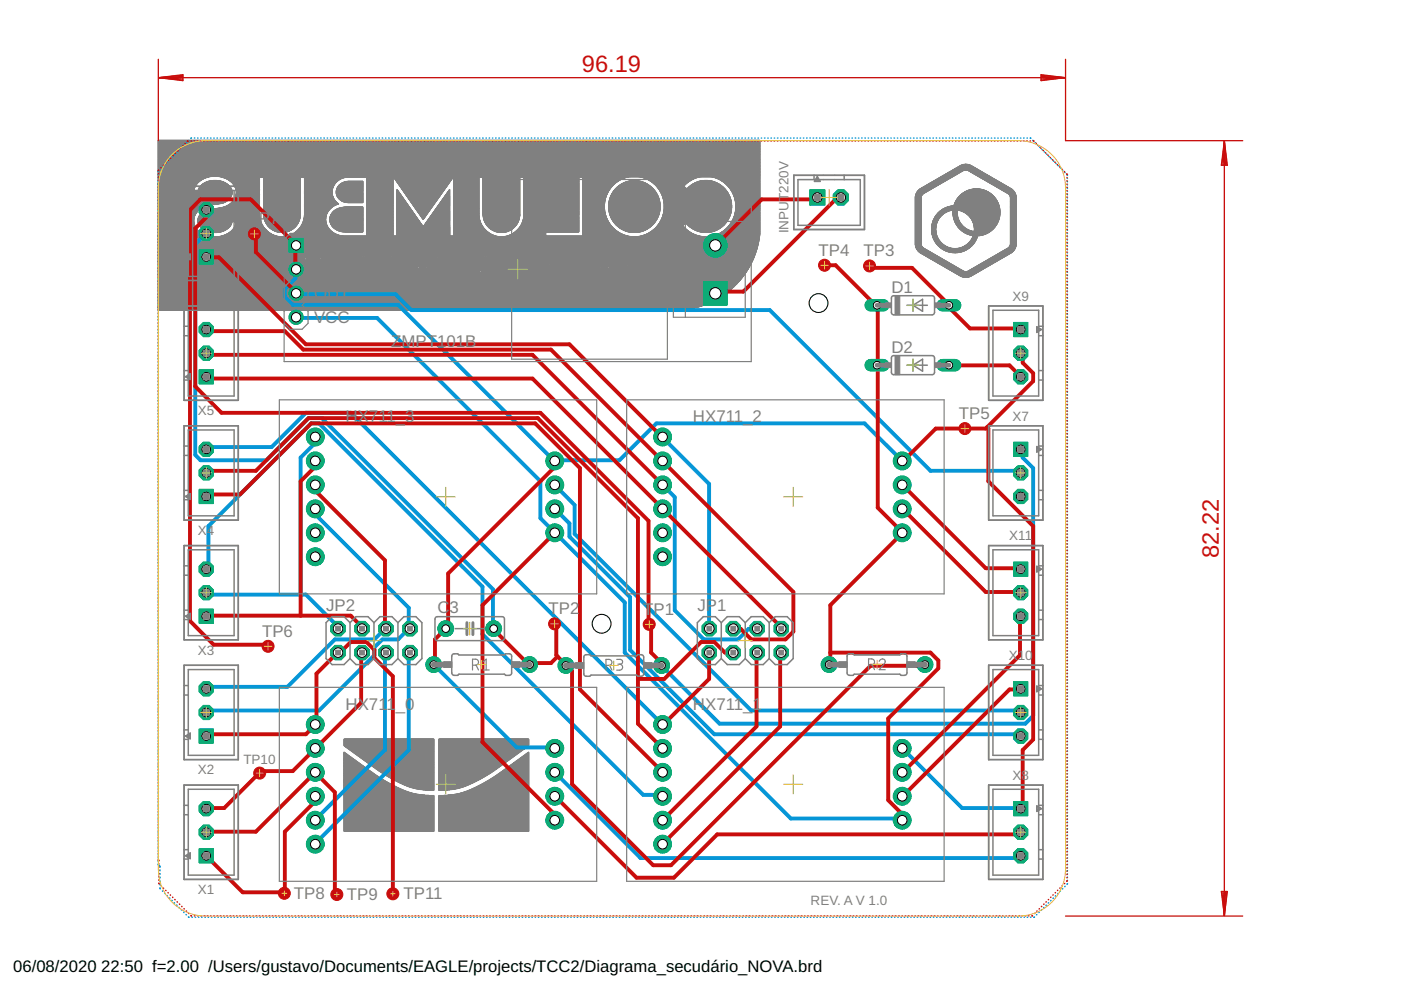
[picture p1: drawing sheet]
<svg xmlns="http://www.w3.org/2000/svg" width="297mm" height="210mm" viewBox="0 0 297 210" stroke-linecap="round" stroke-linejoin="round" font-family="sans-serif">
<defs><g id="words">
<g font-size="5" fill="#c90d0c">
<text x="123.4" y="15.3">96.19</text>
<text x="258.4" y="118.4" transform="rotate(-90 258.4 118.4)">82.22</text>
</g>
<g font-size="3.6" fill="#808080">
<text x="52.7" y="47.6">TP7</text>
<text x="173.5" y="54.2">TP4</text>
<text x="183.1" y="54.4">TP3</text>
<text x="66.6" y="63.5">OUT</text>
<text x="189" y="62.2">D1</text>
<text x="66.6" y="68.5">VCC</text>
<text x="82.9" y="73.6">ZMPT101B</text>
<text x="189" y="74.9">D2</text>
<text x="73.3" y="89.5">HX711_3</text>
<text x="146.9" y="89.5">HX711_2</text>
<text x="203.3" y="88.8">TP5</text>
<text x="69.1" y="129.5">JP2</text>
<text x="92.7" y="130">C</text>
<text x="95.3" y="130">3</text>
<text x="116.3" y="130.2">TP2</text>
<text x="136.4" y="130.3">T</text>
<text x="138.6" y="130.3">P1</text>
<text x="147.8" y="129.5">JP1</text>
<text x="55.6" y="135">TP6</text>
<text x="73.3" y="150.5">HX71</text>
<text x="81.9" y="150.5">1</text>
<text x="83.9" y="150.5">_0</text>
<text x="146.9" y="150.5">HX711_1</text>
<text x="62.3" y="190.6">TP8</text>
<text x="73.5" y="190.8">TP9</text>
<text x="85.6" y="190.7">TP11</text>
</g>
<g font-size="3.5">
<text x="2.8" y="206.1">06/08/2020</text>
<text x="21.5" y="206.1">22:50 f=2.00 /Users/gustavo/Documents/EAGLE/projects/TCC2/Diagrama_secudário_NOVA.brd</text>
</g>
<g font-size="2.9" fill="#808080">
<text x="167.2" y="49.5" transform="rotate(-90 167.2 49.5)">INPUT220V</text>
<text x="214.7" y="63.8">X9</text>
<text x="42" y="88">X5</text>
<text x="214.7" y="89.2">X7</text>
<text x="42" y="113.4">X4</text>
<text x="214" y="114.6">X11</text>
<text x="42" y="138.8">X3</text>
<text x="213.9" y="140">X10</text>
<text x="51.6" y="161.9">TP10</text>
<text x="42" y="164.2">X2</text>
<text x="214.7" y="165.4">X8</text>
<text x="42" y="189.6">X1</text>
<text x="171.9" y="191.9">REV. A V 1.0</text>
</g>
</g></defs>
<g fill="#808080" stroke="#808080" stroke-width=".21">
<path d="M33.5 65.7l110.5 .1z"/>
<path d="M33.6 65.7h110.8z"/>
<path d="M33.5 65.7h111.3z"/>
<path d="M33.5 65.6l111.5 .1z"/>
<path d="M33.5 65.6l111.8 .1z"/>
<path d="M33.5 65.6h112z"/>
<path d="M33.5 65.6h112.1z"/>
<path d="M33.6 65.5l112.2 .1z"/>
<path d="M33.6 65.5l112.4 .1z"/>
<path d="M33.5 65.5h112.7z"/>
<path d="M33.5 65.5h112.8z"/>
<path d="M33.5 65.4l113 .1z"/>
<path d="M33.6 65.4h113z"/>
<path d="M33.6 65.4h113.1z"/>
<path d="M33.6 65.4h113.3z"/>
<path d="M33.6 65.3l113.4 .1z"/>
<path d="M33.5 65.3h113.6z"/>
<path d="M33.5 65.3h113.7z"/>
<path d="M33.5 65.3h113.8z"/>
<path d="M33.6 65.2l113.8 .1z"/>
<path d="M33.5 65.2l114 .1z"/>
<path d="M33.6 65.2h114z"/>
<path d="M33.5 65.2h114.2z"/>
<path d="M33.5 65.1l114.3 .1z"/>
<path d="M33.6 65.1l114.3 .1z"/>
<path d="M33.6 65.1h114.4z"/>
<path d="M33.5 65l114.6 .1z"/>
<path d="M33.6 65l114.6 .1z"/>
<path d="M33.5 65h114.8z"/>
<path d="M33.5 65h114.9z"/>
<path d="M33.5 64.9l115 .1z"/>
<path d="M33.5 64.9h115.1z"/>
<path d="M33.6 64.9h115.1z"/>
<path d="M33.6 64.9h115.2z"/>
<path d="M33.5 64.8l115.3 .1z"/>
<path d="M33.5 64.8h115.4z"/>
<path d="M33.5 64.8h115.5z"/>
<path d="M33.6 64.7l115.5 .1z"/>
<path d="M33.5 64.7l115.6 .1z"/>
<path d="M33.5 64.7h115.7z"/>
<path d="M33.5 64.7h115.8z"/>
<path d="M33.6 64.6l115.8 .1z"/>
<path d="M33.5 64.6l115.9 .1z"/>
<path d="M33.6 64.6h115.9z"/>
<path d="M33.6 64.6h116z"/>
<path d="M33.6 64.5l116 .1z"/>
<path d="M33.6 64.5l116.1 .1z"/>
<path d="M33.6 64.5h116.1z"/>
<path d="M33.6 64.5h116.2z"/>
<path d="M33.6 64.5h116.3z"/>
<path d="M33.6 64.4l116.3 .1z"/>
<path d="M33.6 64.4h116.4z"/>
<path d="M33.6 64.4h116.5z"/>
<path d="M33.6 64.3l116.5 .1z"/>
<path d="M33.6 64.3l116.6 .1z"/>
<path d="M33.6 64.3h116.6z"/>
<path d="M33.5 64.3h116.8z"/>
<path d="M33.6 64.2l116.8 .1z"/>
<path d="M33.5 64.2l116.9 .1z"/>
<path d="M33.5 64.2h117z"/>
<path d="M33.5 64.1l117.1 .1z"/>
<path d="M33.6 64.1h117.1z"/>
<path d="M33.5 64l117.3 .1z"/>
<path d="M33.5 64l117.4 .1z"/>
<path d="M33.5 64h117.4z"/>
<path d="M33.5 64h117.5z"/>
<path d="M33.5 63.9l117.5 .1z"/>
<path d="M33.6 63.9h117.5z"/>
<path d="M33.5 63.9h117.7z"/>
<path d="M33.5 63.8l117.7 .1z"/>
<path d="M33.5 63.8l117.8 .1z"/>
<path d="M33.6 63.8h117.7z"/>
<path d="M33.6 63.8h117.8z"/>
<path d="M33.5 63.7l117.9 .1z"/>
<path d="M33.5 63.7l118 .1z"/>
<path d="M33.6 63.7h117.9z"/>
<path d="M33.5 63.7h118.1z"/>
<path d="M33.5 63.6l118.1 .1z"/>
<path d="M33.5 63.6h118.2z"/>
<path d="M33.6 63.6h118.1z"/>
<path d="M33.6 63.6h118.2z"/>
<path d="M33.5 63.5l118.3 .1z"/>
<path d="M33.6 63.5h118.2z"/>
<path d="M33.6 63.5h118.3z"/>
<path d="M33.5 63.5h118.5z"/>
<path d="M33.5 63.4l118.5 .1z"/>
<path d="M33.5 63.4h118.6z"/>
<path d="M33.5 63.3l118.7 .1z"/>
<path d="M33.6 63.3l118.6 .1z"/>
<path d="M33.5 63.3h118.8z"/>
<path d="M33.5 63.2l118.8 .1z"/>
<path d="M33.6 63.2l118.8 .1z"/>
<path d="M33.5 63.2h118.9z"/>
<path d="M33.6 63.2h118.9z"/>
<path d="M33.5 63.1l119 .1z"/>
<path d="M33.5 63.1h119z"/>
<path d="M33.6 63.1h119z"/>
<path d="M33.5 63.1h119.1z"/>
<path d="M33.5 63l119.2 .1z"/>
<path d="M33.5 63h119.2z"/>
<path d="M33.5 63h119.3z"/>
<path d="M33.5 62.9l119.3 .1z"/>
<path d="M33.5 62.9h119.4z"/>
<path d="M33.6 62.9h119.3z"/>
<path d="M33.5 62.8l119.5 .1z"/>
<path d="M33.6 62.8l119.4 .1z"/>
<path d="M33.6 62.8h119.4z"/>
<path d="M33.5 62.8h119.6z"/>
<path d="M33.6 62.7l119.5 .1z"/>
<path d="M33.6 62.7l119.6 .1z"/>
<path d="M33.5 62.7h119.7z"/>
<path d="M33.6 62.7h119.6z"/>
<path d="M33.5 62.7h119.8z"/>
<path d="M33.6 62.6l119.7 .1z"/>
<path d="M33.5 62.6h119.9z"/>
<path d="M33.6 62.6h119.8z"/>
<path d="M33.6 62.5l119.8 .1z"/>
<path d="M33.5 62.5l119.9 .1z"/>
<path d="M33.6 62.5h119.9z"/>
<path d="M33.5 62.5h120z"/>
<path d="M33.5 62.4l120.1 .1z"/>
<path d="M33.6 62.4h120z"/>
<path d="M33.6 62.4h120.1z"/>
<path d="M33.5 62.3l120.2 .1z"/>
<path d="M33.5 62.3h120.3z"/>
<path d="M33.6 62.3h120.2z"/>
<path d="M33.5 62.2l120.4 .1z"/>
<path d="M33.6 62.2l120.3 .1z"/>
<path d="M33.5 62.2h120.4z"/>
<path d="M33.5 62.1l120.5 .1z"/>
<path d="M33.6 62.1h120.4z"/>
<path d="M33.6 62.1h120.5z"/>
<path d="M33.5 62.1h120.6z"/>
<path d="M33.5 62l120.6 .1z"/>
<path d="M33.5 62l120.7 .1z"/>
<path d="M33.6 62h120.6z"/>
<path d="M33.5 62h120.7z"/>
<path d="M33.5 61.9l120.7 .1z"/>
<path d="M33.5 61.9l120.8 .1z"/>
<path d="M33.6 61.9h120.7z"/>
<path d="M33.5 61.8l120.8 .1z"/>
<path d="M33.6 61.8l120.8 .1z"/>
<path d="M33.5 61.8h120.9z"/>
<path d="M33.6 61.8h120.8z"/>
<path d="M33.5 61.8h121z"/>
<path d="M33.5 61.7l121 .1z"/>
<path d="M33.5 61.7h121z"/>
<path d="M33.6 61.7h121z"/>
<path d="M33.5 61.7h121.1z"/>
<path d="M33.5 61.6l121.1 .1z"/>
<path d="M33.5 61.6h121.2z"/>
<path d="M33.6 61.6h121.1z"/>
<path d="M33.5 61.5l121.2 .1z"/>
<path d="M33.6 61.5l121.2 .1z"/>
<path d="M33.6 61.5h121.2z"/>
<path d="M33.5 61.4l121.3 .1z"/>
<path d="M33.5 61.4l121.4 .1z"/>
<path d="M33.6 61.4h121.3z"/>
<path d="M33.5 61.4h121.4z"/>
<path d="M33.6 61.3l121.3 .1z"/>
<path d="M33.5 61.3l121.5 .1z"/>
<path d="M33.6 61.3h121.4z"/>
<path d="M33.5 61.3h121.5z"/>
<path d="M33.6 61.3h121.5z"/>
<path d="M33.5 61.2l121.6 .1z"/>
<path d="M33.5 61.2h121.6z"/>
<path d="M33.6 61.2h121.6z"/>
<path d="M33.5 61.2h121.7z"/>
<path d="M33.5 61.1l121.7 .1z"/>
<path d="M33.5 61.1h121.8z"/>
<path d="M33.6 61.1h121.7z"/>
<path d="M33.5 61l121.8 .1z"/>
<path d="M33.6 61l121.7 .1z"/>
<path d="M33.5 61h121.8z"/>
<path d="M33.5 61h121.9z"/>
<path d="M33.6 60.9l121.8 .1z"/>
<path d="M33.5 60.9l121.9 .1z"/>
<path d="M33.6 60.9h121.8z"/>
<path d="M33.5 60.9h122z"/>
<path d="M33.6 60.8l121.9 .1z"/>
<path d="M33.5 60.8l122.1 .1z"/>
<path d="M33.6 60.8h122z"/>
<path d="M33.5 60.8h122.1z"/>
<path d="M33.5 60.7l122.1 .1z"/>
<path d="M33.6 60.7h122.1z"/>
<path d="M33.5 60.7h122.2z"/>
<path d="M33.5 60.6l122.2 .1z"/>
<path d="M33.5 60.6l122.3 .1z"/>
<path d="M33.6 60.6h122.2z"/>
<path d="M33.5 60.6h122.3z"/>
<path d="M33.6 60.5l122.2 .1z"/>
<path d="M33.5 60.5l122.4 .1z"/>
<path d="M33.5 60.5h122.4z"/>
<path d="M33.6 60.5h122.3z"/>
<path d="M33.5 60.4l122.4 .1z"/>
<path d="M33.6 60.4l122.4 .1z"/>
<path d="M33.5 60.4h122.5z"/>
<path d="M33.6 60.3l122.4 .1z"/>
<path d="M33.5 60.3h122.6z"/>
<path d="M33.6 60.3h122.5z"/>
<path d="M33.5 60.2l122.6 .1z"/>
<path d="M33.6 60.2h122.6z"/>
<path d="M33.5 60.2h122.7z"/>
<path d="M33.5 60.1l122.7 .1z"/>
<path d="M33.5 60.1l122.8 .1z"/>
<path d="M33.6 60.1h122.7z"/>
<path d="M33.5 60l122.8 .1z"/>
<path d="M33.6 60h122.7z"/>
<path d="M33.5 60h122.9z"/>
<path d="M33.5 59.9l122.9 .1z"/>
<path d="M33.6 59.9l122.8 .1z"/>
<path d="M33.5 59.9h122.9z"/>
<path d="M33.6 59.9h122.9z"/>
<path d="M33.5 59.9h123z"/>
<path d="M33.5 59.8l123 .1z"/>
<path d="M33.6 59.8h122.9z"/>
<path d="M33.5 59.8h123.1z"/>
<path d="M33.6 59.8h123z"/>
<path d="M33.6 59.7l123 .1z"/>
<path d="M33.5 59.7h123.1z"/>
<path d="M33.5 59.7h123.2z"/>
<path d="M33.6 59.6l123.1 .1z"/>
<path d="M33.5 59.6l123.2 .1z"/>
<path d="M33.6 59.6h123.1z"/>
<path d="M33.5 59.6h123.2z"/>
<path d="M33.5 59.5l123.3 .1z"/>
<path d="M33.6 59.5l123.2 .1z"/>
<path d="M33.6 59.5h123.2z"/>
<path d="M33.5 59.5h123.3z"/>
<path d="M33.6 59.4l123.2 .1z"/>
<path d="M33.5 59.4l123.4 .1z"/>
<path d="M33.5 59.4h123.4z"/>
<path d="M33.6 59.4h123.3z"/>
<path d="M33.5 59.3l123.5 .1z"/>
<path d="M33.6 59.3h123.4z"/>
<path d="M33.5 59.3h123.5z"/>
<path d="M33.5 59.2l123.5 .1z"/>
<path d="M33.6 59.2l123.5 .1z"/>
<path d="M33.5 59.2h123.6z"/>
<path d="M33.6 59.1l123.5 .1z"/>
<path d="M33.5 59.1l123.6 .1z"/>
<path d="M33.5 59.1h123.7z"/>
<path d="M33.6 59.1h123.6z"/>
<path d="M33.6 59l123.6 .1z"/>
<path d="M33.5 59l123.7 .1z"/>
<path d="M33.6 59h123.6z"/>
<path d="M33.5 59h123.7z"/>
<path d="M33.5 58.9l123.8 .1z"/>
<path d="M33.5 58.9h123.8z"/>
<path d="M33.6 58.9h123.7z"/>
<path d="M33.6 58.8l123.8 .1z"/>
<path d="M33.5 58.8h123.9z"/>
<path d="M33.6 58.7l123.8 .1z"/>
<path d="M33.5 58.7l124 .1z"/>
<path d="M33.5 58.7h124z"/>
<path d="M33.6 58.7h123.9z"/>
<path d="M33.5 58.6l124 .1z"/>
<path d="M33.5 58.6h124z"/>
<path d="M33.6 58.5l124 .1z"/>
<path d="M33.5 58.5l124.1 .1z"/>
<path d="M33.6 58.5h124z"/>
<path d="M33.5 58.5h124.1z"/>
<path d="M33.5 58.4l124.2 .1z"/>
<path d="M33.6 58.4h124.1z"/>
<path d="M33.5 58.4h124.2z"/>
<path d="M33.6 58.3l124.1 .1z"/>
<path d="M33.5 58.3h124.3z"/>
<path d="M33.6 58.2l124.2 .1z"/>
<path d="M33.5 58.2l124.3 .1z"/>
<path d="M33.5 58.2h124.3z"/>
<path d="M33.6 58.1l124.3 .1z"/>
<path d="M33.5 58.1l124.4 .1z"/>
<path d="M33.5 58.1h124.4z"/>
<path d="M33.6 58l124.3 .1z"/>
<path d="M33.5 58h124.5z"/>
<path d="M33.6 58h124.4z"/>
<path d="M33.5 57.9l124.5 .1z"/>
<path d="M33.5 57.9h124.6z"/>
<path d="M33.6 57.9h124.5z"/>
<path d="M33.6 57.8l124.5 .1z"/>
<path d="M33.5 57.8l124.6 .1z"/>
<path d="M33.6 57.8h124.5z"/>
<path d="M33.5 57.7l24.9 .1z"/>
<path d="M58.7 57.7l11.3 .1z"/>
<path d="M70.4 57.7l3.1 .1z"/>
<path d="M73.7 57.7l9 .1z"/>
<path d="M83 57.7l3.5 .1z"/>
<path d="M86.5 57.7l9.3 .1z"/>
<path d="M96.2 57.7l3.1 .1z"/>
<path d="M99.5 57.7l12.3 .1z"/>
<path d="M112.1 57.7l8.6 .1z"/>
<path d="M121 57.7l15.1 .1z"/>
<path d="M136.4 57.7l21.7 .1z"/>
<path d="M33.5 57.7l24.7 .1z"/>
<path d="M58.9 57.7l11 .1z"/>
<path d="M70.5 57.7l2.8 .1z"/>
<path d="M73.9 57.7l8.6 .1z"/>
<path d="M83.2 57.7l3.3 .1z"/>
<path d="M86.5 57.7l9.2 .1z"/>
<path d="M96.4 57.7l2.7 .1z"/>
<path d="M99.7 57.7l11.9 .1z"/>
<path d="M112.3 57.7l8.2 .1z"/>
<path d="M121.2 57.7l14.7 .1z"/>
<path d="M136.5 57.7l21.7 .1z"/>
<path d="M33.6 57.7h24.5z"/>
<path d="M58.9 57.7h1.7z"/>
<path d="M60.9 57.7h2.6z"/>
<path d="M63.8 57.7h.7z"/>
<path d="M64.8 57.7h3z"/>
<path d="M68.1 57.7h1.7z"/>
<path d="M70.6 57.7h2.7z"/>
<path d="M74 57.7h1.9z"/>
<path d="M77.4 57.7h5z"/>
<path d="M83.3 57.7h3.2z"/>
<path d="M86.6 57.7h1.5z"/>
<path d="M88.4 57.7h2.6z"/>
<path d="M91.2 57.7h1.5z"/>
<path d="M92.9 57.7h2.7z"/>
<path d="M96.5 57.7h2.6z"/>
<path d="M99.8 57.7h1.9z"/>
<path d="M103.2 57.7h3.9z"/>
<path d="M107.4 57.7h1.8z"/>
<path d="M109.5 57.7h2z"/>
<path d="M112.4 57.7h4z"/>
<path d="M116.6 57.7h3.8z"/>
<path d="M121.3 57.7h3.3z"/>
<path d="M125.9 57.7h.7z"/>
<path d="M126.9 57.7h2.6z"/>
<path d="M129.8 57.7h.8z"/>
<path d="M130.8 57.7h1z"/>
<path d="M132.1 57.7h1.8z"/>
<path d="M134.1 57.7h1.7z"/>
<path d="M136.7 57.7h21.5z"/>
<path d="M33.5 57.7h24.5z"/>
<path d="M59.1 57.7h1.6z"/>
<path d="M68.1 57.7h1.6z"/>
<path d="M70.7 57.7h2.5z"/>
<path d="M74.1 57.7h1.8z"/>
<path d="M77.5 57.7h4.8z"/>
<path d="M83.4 57.7h3.1z"/>
<path d="M91.2 57.7h1.4z"/>
<path d="M92.9 57.7h2.6z"/>
<path d="M96.5 57.7h2.5z"/>
<path d="M99.9 57.7h1.8z"/>
<path d="M103.3 57.7h3.8z"/>
<path d="M107.5 57.7h1.7z"/>
<path d="M109.5 57.7h1.9z"/>
<path d="M112.5 57.7h3.9z"/>
<path d="M116.6 57.7h3.7z"/>
<path d="M121.4 57.7h3.1z"/>
<path d="M129.7 57.7h.8z"/>
<path d="M134.1 57.7h1.6z"/>
<path d="M136.8 57.7h21.4z"/>
<path d="M33.5 57.6l24.4 .1z"/>
<path d="M59.1 57.6l1.6 .1z"/>
<path d="M61 57.6l2.5 .1z"/>
<path d="M63.8 57.6l.7 .1z"/>
<path d="M64.8 57.6l3 .1z"/>
<path d="M68.1 57.6l1.5 .1z"/>
<path d="M70.8 57.6l2.3 .1z"/>
<path d="M74.1 57.6l1.8 .1z"/>
<path d="M77.6 57.6l4.7 .1z"/>
<path d="M83.5 57.6l3 .1z"/>
<path d="M86.6 57.6l1.5 .1z"/>
<path d="M88.4 57.6l2.5 .1z"/>
<path d="M91.2 57.6l1.4 .1z"/>
<path d="M92.9 57.6l2.5 .1z"/>
<path d="M96.6 57.6l2.3 .1z"/>
<path d="M99.9 57.6l1.8 .1z"/>
<path d="M103.4 57.6l3.7 .1z"/>
<path d="M107.5 57.6l1.7 .1z"/>
<path d="M109.5 57.6l1.9 .1z"/>
<path d="M112.6 57.6l3.8 .1z"/>
<path d="M116.6 57.6l3.7 .1z"/>
<path d="M121.4 57.6l3 .1z"/>
<path d="M125.9 57.6l.7 .1z"/>
<path d="M126.9 57.6l2.6 .1z"/>
<path d="M129.7 57.6l.8 .1z"/>
<path d="M130.8 57.6l1 .1z"/>
<path d="M132.2 57.6l1.7 .1z"/>
<path d="M134.1 57.6l1.6 .1z"/>
<path d="M136.8 57.6l21.4 .1z"/>
<path d="M33.5 57.6l24.3 .1z"/>
<path d="M59.2 57.6l1.5 .1z"/>
<path d="M63.8 57.6l.8 .1z"/>
<path d="M70.8 57.6l2.2 .1z"/>
<path d="M74.2 57.6l1.7 .1z"/>
<path d="M77.7 57.6l4.5 .1z"/>
<path d="M96.7 57.6l2.2 .1z"/>
<path d="M100 57.6l1.7 .1z"/>
<path d="M103.5 57.6l3.7 .1z"/>
<path d="M109.5 57.6l1.8 .1z"/>
<path d="M116.6 57.6l3.6 .1z"/>
<path d="M121.5 57.6l2.8 .1z"/>
<path d="M129.7 57.6l.9 .1z"/>
<path d="M134.1 57.6l1.5 .1z"/>
<path d="M136.9 57.6l21.3 .1z"/>
<path d="M33.5 57.6h24.3z"/>
<path d="M59.3 57.6h1.4z"/>
<path d="M61 57.6h2.5z"/>
<path d="M63.8 57.6h.8z"/>
<path d="M64.8 57.6h3z"/>
<path d="M68.1 57.6h1.4z"/>
<path d="M70.9 57.6h2.1z"/>
<path d="M74.3 57.6h1.6z"/>
<path d="M77.7 57.6h4.4z"/>
<path d="M83.6 57.6h2.8z"/>
<path d="M86.6 57.6h1.5z"/>
<path d="M88.4 57.6h2.5z"/>
<path d="M91.2 57.6h1.4z"/>
<path d="M92.9 57.6h2.4z"/>
<path d="M96.7 57.6h2.1z"/>
<path d="M100.1 57.6h1.6z"/>
<path d="M103.5 57.6h3.7z"/>
<path d="M107.5 57.6h1.7z"/>
<path d="M109.5 57.6h1.8z"/>
<path d="M112.7 57.6h3.7z"/>
<path d="M116.6 57.6h3.5z"/>
<path d="M121.6 57.6h2.6z"/>
<path d="M125.9 57.6h.8z"/>
<path d="M126.9 57.6h2.5z"/>
<path d="M129.7 57.6h.9z"/>
<path d="M130.8 57.6h1.1z"/>
<path d="M132.2 57.6h1.7z"/>
<path d="M134.1 57.6h1.4z"/>
<path d="M137 57.6h21.3z"/>
<path d="M68.1 57.6h1.3z"/>
<path d="M71 57.6h1.9z"/>
<path d="M77.8 57.6h4.3z"/>
<path d="M96.8 57.6h2z"/>
<path d="M103.6 57.6h3.6z"/>
<path d="M107.6 57.6h1.6z"/>
<path d="M109.5 57.6h1.7z"/>
<path d="M33.6 57.5l24.1 .1z"/>
<path d="M59.4 57.5l1.3 .1z"/>
<path d="M61 57.5l2.4 .1z"/>
<path d="M63.7 57.5l.8 .1z"/>
<path d="M64.8 57.5l3 .1z"/>
<path d="M68.1 57.5l1.3 .1z"/>
<path d="M71 57.5l1.9 .1z"/>
<path d="M74.3 57.5l1.6 .1z"/>
<path d="M77.9 57.5l4.1 .1z"/>
<path d="M83.7 57.5l2.7 .1z"/>
<path d="M86.6 57.5l1.6 .1z"/>
<path d="M88.4 57.5l2.5 .1z"/>
<path d="M91.2 57.5l1.4 .1z"/>
<path d="M92.9 57.5l2.3 .1z"/>
<path d="M96.8 57.5l2 .1z"/>
<path d="M100.1 57.5l1.6 .1z"/>
<path d="M103.7 57.5l3.5 .1z"/>
<path d="M107.6 57.5l1.6 .1z"/>
<path d="M109.5 57.5l1.6 .1z"/>
<path d="M112.8 57.5l3.6 .1z"/>
<path d="M116.6 57.5l3.4 .1z"/>
<path d="M121.7 57.5l2.4 .1z"/>
<path d="M125.9 57.5l.8 .1z"/>
<path d="M126.9 57.5l2.5 .1z"/>
<path d="M129.7 57.5l.8 .1z"/>
<path d="M130.8 57.5l1.1 .1z"/>
<path d="M132.2 57.5l1.7 .1z"/>
<path d="M134.1 57.5l1.3 .1z"/>
<path d="M137.1 57.5l21.2 .1z"/>
<path d="M61 57.5l2.5 .1z"/>
<path d="M96.8 57.5l1.9 .1z"/>
<path d="M100.2 57.5l1.5 .1z"/>
<path d="M103.7 57.5l3.6 .1z"/>
<path d="M127 57.5l2.4 .1z"/>
<path d="M132.3 57.5l1.6 .1z"/>
<path d="M33.5 57.5h24.1z"/>
<path d="M58.4 57.5h.2z"/>
<path d="M59.4 57.5h1.3z"/>
<path d="M61 57.5h2.4z"/>
<path d="M63.7 57.5h.8z"/>
<path d="M64.8 57.5h3z"/>
<path d="M68.1 57.5h1.2z"/>
<path d="M70 57.5h.4z"/>
<path d="M71.1 57.5h1.7z"/>
<path d="M73.5 57.5h.2z"/>
<path d="M74.4 57.5h1.5z"/>
<path d="M78 57.5h3.9z"/>
<path d="M82.7 57.5h.3z"/>
<path d="M83.8 57.5h2.6z"/>
<path d="M86.6 57.5h1.6z"/>
<path d="M88.4 57.5h2.4z"/>
<path d="M91.1 57.5h1.5z"/>
<path d="M92.9 57.5h2.3z"/>
<path d="M95.8 57.5h.4z"/>
<path d="M96.9 57.5h1.8z"/>
<path d="M99.4 57.5h.1z"/>
<path d="M100.2 57.5h1.5z"/>
<path d="M103.8 57.5h3.5z"/>
<path d="M107.6 57.5h1.6z"/>
<path d="M109.5 57.5h1.5z"/>
<path d="M111.9 57.5h.2z"/>
<path d="M112.9 57.5h3.5z"/>
<path d="M116.6 57.5h3.3z"/>
<path d="M120.8 57.5h.2z"/>
<path d="M121.8 57.5h2.2z"/>
<path d="M125.9 57.5h.8z"/>
<path d="M127 57.5h2.4z"/>
<path d="M129.6 57.5h.9z"/>
<path d="M130.8 57.5h1.2z"/>
<path d="M132.3 57.5h1.6z"/>
<path d="M134.1 57.5h1.2z"/>
<path d="M136.1 57.5h.3z"/>
<path d="M137.2 57.5h21.1z"/>
<path d="M33.6 57.5h24z"/>
<path d="M58.2 57.5h.6z"/>
<path d="M59.5 57.5h1.2z"/>
<path d="M69.9 57.5h.6z"/>
<path d="M73.3 57.5h.6z"/>
<path d="M82.5 57.5h.6z"/>
<path d="M86.7 57.5h1.5z"/>
<path d="M88.5 57.5h2.3z"/>
<path d="M92.9 57.5h2.2z"/>
<path d="M95.7 57.5h.6z"/>
<path d="M99.2 57.5h.5z"/>
<path d="M111.7 57.5h.5z"/>
<path d="M120.5 57.5h.6z"/>
<path d="M136 57.5h.5z"/>
<path d="M33.6 57.4l23.9 .1z"/>
<path d="M58.1 57.4l.8 .1z"/>
<path d="M59.5 57.4l1.3 .1z"/>
<path d="M61 57.4l2.4 .1z"/>
<path d="M63.7 57.4l.8 .1z"/>
<path d="M64.8 57.4l3 .1z"/>
<path d="M68.1 57.4l1.2 .1z"/>
<path d="M69.8 57.4l.8 .1z"/>
<path d="M71.1 57.4l1.7 .1z"/>
<path d="M73.3 57.4l.7 .1z"/>
<path d="M74.4 57.4l1.5 .1z"/>
<path d="M76.1 57.4l1.3 .1z"/>
<path d="M78 57.4l3.9 .1z"/>
<path d="M82.4 57.4l.8 .1z"/>
<path d="M83.8 57.4l2.5 .1z"/>
<path d="M86.7 57.4l1.5 .1z"/>
<path d="M88.5 57.4l2.3 .1z"/>
<path d="M91.1 57.4l1.6 .1z"/>
<path d="M92.9 57.4l2.2 .1z"/>
<path d="M95.6 57.4l.8 .1z"/>
<path d="M96.9 57.4l1.7 .1z"/>
<path d="M99.1 57.4l.7 .1z"/>
<path d="M100.3 57.4l1.4 .1z"/>
<path d="M102 57.4l1.2 .1z"/>
<path d="M103.9 57.4l3.4 .1z"/>
<path d="M107.7 57.4l1.5 .1z"/>
<path d="M109.5 57.4l1.5 .1z"/>
<path d="M111.5 57.4l.9 .1z"/>
<path d="M112.9 57.4l3.5 .1z"/>
<path d="M116.6 57.4l3.2 .1z"/>
<path d="M120.4 57.4l.8 .1z"/>
<path d="M121.8 57.4l2.2 .1z"/>
<path d="M124.6 57.4l1 .1z"/>
<path d="M125.9 57.4l.8 .1z"/>
<path d="M127 57.4l2.3 .1z"/>
<path d="M129.6 57.4l1 .1z"/>
<path d="M130.8 57.4l1.2 .1z"/>
<path d="M132.3 57.4l1.6 .1z"/>
<path d="M134.1 57.4l1.2 .1z"/>
<path d="M135.8 57.4l.9 .1z"/>
<path d="M137.2 57.4l21.1 .1z"/>
<path d="M33.5 57.4h24z"/>
<path d="M58 57.4h1z"/>
<path d="M59.6 57.4h1.2z"/>
<path d="M61.1 57.4h2.3z"/>
<path d="M63.7 57.4h.8z"/>
<path d="M64.8 57.4h3z"/>
<path d="M68.1 57.4h1.2z"/>
<path d="M69.7 57.4h1z"/>
<path d="M71.2 57.4h1.5z"/>
<path d="M73.2 57.4h.8z"/>
<path d="M74.5 57.4h1.4z"/>
<path d="M76.1 57.4h1.4z"/>
<path d="M78.1 57.4h3.7z"/>
<path d="M82.4 57.4h.9z"/>
<path d="M83.9 57.4h2.5z"/>
<path d="M86.7 57.4h1.5z"/>
<path d="M88.5 57.4h2.3z"/>
<path d="M91.1 57.4h1.6z"/>
<path d="M92.9 57.4h2.2z"/>
<path d="M95.5 57.4h1z"/>
<path d="M97 57.4h1.6z"/>
<path d="M99 57.4h.8z"/>
<path d="M100.3 57.4h1.4z"/>
<path d="M101.9 57.4h1.4z"/>
<path d="M103.9 57.4h3.5z"/>
<path d="M107.7 57.4h1.5z"/>
<path d="M109.5 57.4h1.4z"/>
<path d="M111.5 57.4h1z"/>
<path d="M113 57.4h3.4z"/>
<path d="M116.6 57.4h3.2z"/>
<path d="M120.4 57.4h.9z"/>
<path d="M121.9 57.4h2z"/>
<path d="M124.5 57.4h1.1z"/>
<path d="M125.9 57.4h.8z"/>
<path d="M127 57.4h2.3z"/>
<path d="M129.6 57.4h1z"/>
<path d="M130.8 57.4h1.2z"/>
<path d="M132.4 57.4h1.5z"/>
<path d="M134.1 57.4h1.1z"/>
<path d="M135.8 57.4h.9z"/>
<path d="M137.3 57.4h21.1z"/>
<path d="M58 57.4h1.1z"/>
<path d="M61 57.4h2.4z"/>
<path d="M63.6 57.4h.9z"/>
<path d="M68.1 57.4h1.1z"/>
<path d="M69.7 57.4h1.1z"/>
<path d="M73.2 57.4h.9z"/>
<path d="M76.1 57.4h1.5z"/>
<path d="M82.3 57.4h1.1z"/>
<path d="M91.1 57.4h1.5z"/>
<path d="M92.9 57.4h2.1z"/>
<path d="M95.5 57.4h1.1z"/>
<path d="M99 57.4h.9z"/>
<path d="M102 57.4h1.4z"/>
<path d="M111.4 57.4h1.1z"/>
<path d="M120.3 57.4h1.1z"/>
<path d="M124.4 57.4h1.2z"/>
<path d="M129.6 57.4h.9z"/>
<path d="M135.7 57.4h1.1z"/>
<path d="M33.5 57.4h23.9z"/>
<path d="M57.9 57.4h1.2z"/>
<path d="M69.6 57.4h1.2z"/>
<path d="M73.1 57.4h1z"/>
<path d="M78.1 57.4h3.6z"/>
<path d="M82.2 57.4h1.3z"/>
<path d="M83.9 57.4h2.4z"/>
<path d="M95.4 57.4h1.2z"/>
<path d="M97 57.4h1.5z"/>
<path d="M98.9 57.4h1z"/>
<path d="M100.4 57.4h1.3z"/>
<path d="M111.3 57.4h1.3z"/>
<path d="M120.2 57.4h1.3z"/>
<path d="M121.9 57.4h1.9z"/>
<path d="M124.3 57.4h1.3z"/>
<path d="M125.9 57.4h.9z"/>
<path d="M130.8 57.4h1.3z"/>
<path d="M135.6 57.4h1.3z"/>
<path d="M33.6 57.3l23.8 .1z"/>
<path d="M57.9 57.3l1.3 .1z"/>
<path d="M59.6 57.3l1.2 .1z"/>
<path d="M61.1 57.3l2.2 .1z"/>
<path d="M63.6 57.3l1 .1z"/>
<path d="M64.8 57.3l3 .1z"/>
<path d="M68.1 57.3l1.1 .1z"/>
<path d="M69.6 57.3l1.2 .1z"/>
<path d="M71.2 57.3l1.5 .1z"/>
<path d="M73.1 57.3l1.1 .1z"/>
<path d="M74.6 57.3l1.3 .1z"/>
<path d="M76.1 57.3l1.6 .1z"/>
<path d="M78.2 57.3l3.5 .1z"/>
<path d="M82.2 57.3l1.3 .1z"/>
<path d="M84 57.3l2.3 .1z"/>
<path d="M86.7 57.3l1.5 .1z"/>
<path d="M88.5 57.3l2.3 .1z"/>
<path d="M91 57.3l1.6 .1z"/>
<path d="M92.9 57.3l2.1 .1z"/>
<path d="M95.4 57.3l1.3 .1z"/>
<path d="M97 57.3l1.5 .1z"/>
<path d="M98.9 57.3l1.1 .1z"/>
<path d="M100.4 57.3l1.3 .1z"/>
<path d="M102 57.3l1.5 .1z"/>
<path d="M104 57.3l3.4 .1z"/>
<path d="M107.7 57.3l1.5 .1z"/>
<path d="M109.5 57.3l1.3 .1z"/>
<path d="M111.3 57.3l1.3 .1z"/>
<path d="M113.1 57.3l3.3 .1z"/>
<path d="M116.6 57.3l3.1 .1z"/>
<path d="M120.2 57.3l1.3 .1z"/>
<path d="M122 57.3l1.8 .1z"/>
<path d="M124.3 57.3l1.3 .1z"/>
<path d="M125.9 57.3l.9 .1z"/>
<path d="M127 57.3l2.3 .1z"/>
<path d="M129.6 57.3l1 .1z"/>
<path d="M130.8 57.3l1.3 .1z"/>
<path d="M132.4 57.3l1.5 .1z"/>
<path d="M134.1 57.3l1 .1z"/>
<path d="M135.6 57.3l1.3 .1z"/>
<path d="M137.4 57.3l21 .1z"/>
<path d="M33.5 57.3l23.9 .1z"/>
<path d="M57.8 57.3l1.4 .1z"/>
<path d="M59.7 57.3l1.1 .1z"/>
<path d="M69.5 57.3l1.4 .1z"/>
<path d="M71.3 57.3l1.3 .1z"/>
<path d="M73 57.3l1.2 .1z"/>
<path d="M82.1 57.3l1.5 .1z"/>
<path d="M86.7 57.3l1.6 .1z"/>
<path d="M95.3 57.3l1.4 .1z"/>
<path d="M97.1 57.3l1.4 .1z"/>
<path d="M98.8 57.3l1.2 .1z"/>
<path d="M102 57.3l1.6 .1z"/>
<path d="M107.8 57.3l1.4 .1z"/>
<path d="M111.2 57.3l1.5 .1z"/>
<path d="M120.1 57.3l1.5 .1z"/>
<path d="M124.2 57.3l1.4 .1z"/>
<path d="M33.5 57.3h23.8z"/>
<path d="M57.8 57.3h1.5z"/>
<path d="M59.7 57.3h1.1z"/>
<path d="M61.1 57.3h2.3z"/>
<path d="M63.6 57.3h.9z"/>
<path d="M64.8 57.3h3z"/>
<path d="M68.1 57.3h1.1z"/>
<path d="M69.5 57.3h1.4z"/>
<path d="M71.3 57.3h1.3z"/>
<path d="M73 57.3h1.2z"/>
<path d="M74.6 57.3h1.3z"/>
<path d="M76.1 57.3h1.7z"/>
<path d="M78.2 57.3h3.5z"/>
<path d="M82.1 57.3h1.5z"/>
<path d="M84 57.3h2.3z"/>
<path d="M86.7 57.3h1.6z"/>
<path d="M88.5 57.3h2.3z"/>
<path d="M91 57.3h1.6z"/>
<path d="M92.9 57.3h2.1z"/>
<path d="M95.3 57.3h1.5z"/>
<path d="M97.1 57.3h1.3z"/>
<path d="M98.8 57.3h1.3z"/>
<path d="M100.4 57.3h1.3z"/>
<path d="M101.9 57.3h1.7z"/>
<path d="M104.1 57.3h3.3z"/>
<path d="M107.8 57.3h1.4z"/>
<path d="M109.5 57.3h1.3z"/>
<path d="M111.2 57.3h1.5z"/>
<path d="M113.2 57.3h3.2z"/>
<path d="M116.6 57.3h3.1z"/>
<path d="M120.1 57.3h1.5z"/>
<path d="M122 57.3h1.8z"/>
<path d="M124.2 57.3h1.4z"/>
<path d="M125.9 57.3h.9z"/>
<path d="M127.1 57.3h2.2z"/>
<path d="M129.6 57.3h.9z"/>
<path d="M130.8 57.3h1.3z"/>
<path d="M132.4 57.3h1.5z"/>
<path d="M134.1 57.3h1z"/>
<path d="M135.5 57.3h1.5z"/>
<path d="M137.4 57.3h21.1z"/>
<path d="M33.6 57.3h23.7z"/>
<path d="M57.7 57.3h1.6z"/>
<path d="M59.8 57.3h1.1z"/>
<path d="M61.1 57.3h2.2z"/>
<path d="M69.5 57.3h1.5z"/>
<path d="M72.9 57.3h1.4z"/>
<path d="M76.1 57.3h1.8z"/>
<path d="M78.3 57.3h3.3z"/>
<path d="M88.5 57.3h2.2z"/>
<path d="M92.9 57.3h2z"/>
<path d="M101.9 57.3h1.8z"/>
<path d="M104.1 57.3h3.4z"/>
<path d="M111.2 57.3h1.6z"/>
<path d="M116.6 57.3h3z"/>
<path d="M120.1 57.3h1.6z"/>
<path d="M122 57.3h1.7z"/>
<path d="M124.1 57.3h1.5z"/>
<path d="M132.5 57.3h1.4z"/>
<path d="M134.1 57.3h.9z"/>
<path d="M135.4 57.3h1.7z"/>
<path d="M137.5 57.3h21z"/>
<path d="M33.5 57.2l23.8 .1z"/>
<path d="M57.7 57.2l1.7 .1z"/>
<path d="M59.8 57.2l1.1 .1z"/>
<path d="M61.1 57.2l2.2 .1z"/>
<path d="M63.6 57.2l.9 .1z"/>
<path d="M64.8 57.2l3 .1z"/>
<path d="M68.1 57.2l1 .1z"/>
<path d="M69.4 57.2l1.6 .1z"/>
<path d="M71.3 57.2l1.3 .1z"/>
<path d="M72.9 57.2l1.4 .1z"/>
<path d="M74.6 57.2l1.3 .1z"/>
<path d="M76.1 57.2l1.8 .1z"/>
<path d="M78.3 57.2l3.3 .1z"/>
<path d="M82 57.2l1.7 .1z"/>
<path d="M84.1 57.2l2.2 .1z"/>
<path d="M86.8 57.2l1.5 .1z"/>
<path d="M88.6 57.2l2.2 .1z"/>
<path d="M91 57.2l1.6 .1z"/>
<path d="M92.9 57.2l2 .1z"/>
<path d="M95.3 57.2l1.5 .1z"/>
<path d="M97.2 57.2l1.2 .1z"/>
<path d="M98.8 57.2l1.3 .1z"/>
<path d="M100.5 57.2l1.2 .1z"/>
<path d="M102 57.2l1.7 .1z"/>
<path d="M104.1 57.2l3.4 .1z"/>
<path d="M107.8 57.2l1.4 .1z"/>
<path d="M109.5 57.2l1.2 .1z"/>
<path d="M111.1 57.2l1.7 .1z"/>
<path d="M113.2 57.2l3.2 .1z"/>
<path d="M116.6 57.2l3 .1z"/>
<path d="M120 57.2l1.7 .1z"/>
<path d="M122.1 57.2l1.6 .1z"/>
<path d="M124.1 57.2l1.5 .1z"/>
<path d="M125.9 57.2l.9 .1z"/>
<path d="M127.1 57.2l2.2 .1z"/>
<path d="M129.5 57.2l1 .1z"/>
<path d="M130.8 57.2l1.4 .1z"/>
<path d="M132.5 57.2l1.4 .1z"/>
<path d="M134.1 57.2l.9 .1z"/>
<path d="M135.4 57.2l1.7 .1z"/>
<path d="M137.5 57.2l21 .1z"/>
<path d="M33.6 57.2l23.7 .1z"/>
<path d="M74.7 57.2l1.2 .1z"/>
<path d="M88.6 57.2l2.1 .1z"/>
<path d="M95.2 57.2l1.6 .1z"/>
<path d="M98.7 57.2l1.5 .1z"/>
<path d="M101.9 57.2l1.9 .1z"/>
<path d="M127.1 57.2l2.1 .1z"/>
<path d="M33.5 57.2h23.8z"/>
<path d="M57.6 57.2h1.8z"/>
<path d="M59.8 57.2h1.1z"/>
<path d="M61.2 57.2h2.1z"/>
<path d="M63.6 57.2h.9z"/>
<path d="M64.8 57.2h3z"/>
<path d="M68.1 57.2h1z"/>
<path d="M69.4 57.2h1.6z"/>
<path d="M71.4 57.2h1.1z"/>
<path d="M72.9 57.2h1.5z"/>
<path d="M74.7 57.2h1.2z"/>
<path d="M76.1 57.2h1.8z"/>
<path d="M78.4 57.2h3.2z"/>
<path d="M81.9 57.2h1.9z"/>
<path d="M84.1 57.2h2.2z"/>
<path d="M86.8 57.2h1.5z"/>
<path d="M88.6 57.2h2.1z"/>
<path d="M91 57.2h1.6z"/>
<path d="M92.9 57.2h2z"/>
<path d="M95.2 57.2h1.7z"/>
<path d="M97.2 57.2h1.2z"/>
<path d="M98.7 57.2h1.5z"/>
<path d="M100.5 57.2h1.2z"/>
<path d="M102 57.2h1.8z"/>
<path d="M104.2 57.2h3.3z"/>
<path d="M107.9 57.2h1.3z"/>
<path d="M109.5 57.2h1.2z"/>
<path d="M111.1 57.2h1.8z"/>
<path d="M113.2 57.2h3.2z"/>
<path d="M116.6 57.2h3z"/>
<path d="M120 57.2h1.8z"/>
<path d="M122.1 57.2h1.6z"/>
<path d="M124 57.2h1.6z"/>
<path d="M125.9 57.2h.9z"/>
<path d="M127.1 57.2h2.1z"/>
<path d="M129.5 57.2h1z"/>
<path d="M130.8 57.2h1.4z"/>
<path d="M132.5 57.2h1.4z"/>
<path d="M134.1 57.2h.9z"/>
<path d="M135.3 57.2h1.9z"/>
<path d="M137.5 57.2h21z"/>
<path d="M33.5 57.1l23.7 .1z"/>
<path d="M57.6 57.1l1.9 .1z"/>
<path d="M59.8 57.1l1.1 .1z"/>
<path d="M61.2 57.1l2.1 .1z"/>
<path d="M63.6 57.1l.9 .1z"/>
<path d="M64.8 57.1l1.5 .1z"/>
<path d="M66.3 57.1l1.5 .1z"/>
<path d="M68.1 57.1l1 .1z"/>
<path d="M69.4 57.1l1.7 .1z"/>
<path d="M71.4 57.1l1.1 .1z"/>
<path d="M72.8 57.1l1.6 .1z"/>
<path d="M74.7 57.1l1.2 .1z"/>
<path d="M76.1 57.1l1.9 .1z"/>
<path d="M78.4 57.1l3.2 .1z"/>
<path d="M81.9 57.1l1.9 .1z"/>
<path d="M84.1 57.1l2.2 .1z"/>
<path d="M86.8 57.1l1.5 .1z"/>
<path d="M88.6 57.1l2.1 .1z"/>
<path d="M91 57.1l1.7 .1z"/>
<path d="M92.9 57.1l2 .1z"/>
<path d="M95.2 57.1l1.7 .1z"/>
<path d="M97.2 57.1l1.1 .1z"/>
<path d="M98.7 57.1l1.5 .1z"/>
<path d="M100.5 57.1l1.2 .1z"/>
<path d="M102 57.1l1.8 .1z"/>
<path d="M104.2 57.1l3.4 .1z"/>
<path d="M107.9 57.1l1.3 .1z"/>
<path d="M109.5 57.1l1.2 .1z"/>
<path d="M111 57.1l1.9 .1z"/>
<path d="M113.3 57.1l3.1 .1z"/>
<path d="M116.6 57.1l2.9 .1z"/>
<path d="M119.9 57.1l1.9 .1z"/>
<path d="M122.2 57.1l1.4 .1z"/>
<path d="M124 57.1l1.6 .1z"/>
<path d="M125.9 57.1l.9 .1z"/>
<path d="M127.1 57.1l2.1 .1z"/>
<path d="M129.5 57.1l1.1 .1z"/>
<path d="M130.8 57.1l1.4 .1z"/>
<path d="M132.5 57.1l1.4 .1z"/>
<path d="M134.1 57.1l.8 .1z"/>
<path d="M135.3 57.1l1.9 .1z"/>
<path d="M137.5 57.1l21 .1z"/>
<path d="M33.6 57.1l23.6 .1z"/>
<path d="M66.4 57.1l1.4 .1z"/>
<path d="M69.3 57.1l1.8 .1z"/>
<path d="M78.4 57.1l3.1 .1z"/>
<path d="M84.2 57.1l2 .1z"/>
<path d="M92.9 57.1l1.9 .1z"/>
<path d="M98.6 57.1l1.6 .1z"/>
<path d="M100.6 57.1l1.1 .1z"/>
<path d="M101.9 57.1l1.9 .1z"/>
<path d="M109.5 57.1l1.1 .1z"/>
<path d="M125.9 57.1l1 .1z"/>
<path d="M132.6 57.1l1.3 .1z"/>
<path d="M33.5 57.1h23.7z"/>
<path d="M57.5 57.1h2z"/>
<path d="M59.9 57.1h1z"/>
<path d="M61.2 57.1h2z"/>
<path d="M63.5 57.1h1z"/>
<path d="M64.8 57.1h1.5z"/>
<path d="M66.4 57.1h1.4z"/>
<path d="M68.1 57.1h.9z"/>
<path d="M69.3 57.1h1.8z"/>
<path d="M71.4 57.1h1.1z"/>
<path d="M72.8 57.1h1.6z"/>
<path d="M74.8 57.1h1.1z"/>
<path d="M76.1 57.1h2z"/>
<path d="M78.4 57.1h3.1z"/>
<path d="M81.9 57.1h1.9z"/>
<path d="M84.2 57.1h2z"/>
<path d="M86.8 57.1h1.5z"/>
<path d="M88.6 57.1h2.1z"/>
<path d="M91 57.1h1.6z"/>
<path d="M92.9 57.1h1.9z"/>
<path d="M95.1 57.1h1.8z"/>
<path d="M97.2 57.1h1.1z"/>
<path d="M98.6 57.1h1.6z"/>
<path d="M100.6 57.1h1.1z"/>
<path d="M101.9 57.1h2z"/>
<path d="M104.2 57.1h3.4z"/>
<path d="M107.9 57.1h1.3z"/>
<path d="M109.5 57.1h1.1z"/>
<path d="M111 57.1h1.9z"/>
<path d="M113.3 57.1h3.1z"/>
<path d="M116.6 57.1h2.9z"/>
<path d="M119.8 57.1h2z"/>
<path d="M122.2 57.1h1.4z"/>
<path d="M123.9 57.1h1.7z"/>
<path d="M125.9 57.1h1z"/>
<path d="M127.1 57.1h2.1z"/>
<path d="M129.5 57.1h1z"/>
<path d="M130.8 57.1h1.5z"/>
<path d="M132.6 57.1h1.3z"/>
<path d="M134.1 57.1h.8z"/>
<path d="M135.3 57.1h1.9z"/>
<path d="M137.6 57.1h21z"/>
<path d="M33.6 57.1h23.5z"/>
<path d="M57.5 57.1h2.1z"/>
<path d="M64.8 57.1h1.4z"/>
<path d="M72.7 57.1h1.7z"/>
<path d="M81.8 57.1h2.1z"/>
<path d="M86.8 57.1h1.6z"/>
<path d="M98.6 57.1h1.7z"/>
<path d="M102 57.1h1.9z"/>
<path d="M104.3 57.1h3.3z"/>
<path d="M110.9 57.1h2.1z"/>
<path d="M119.8 57.1h2.1z"/>
<path d="M135.2 57.1h2.1z"/>
<path d="M63.5 57.1h1.1z"/>
<path d="M72.8 57.1h1.7z"/>
<path d="M78.4 57.1h3z"/>
<path d="M88.6 57.1h2z"/>
<path d="M90.9 57.1h1.7z"/>
<path d="M108 57.1h1.2z"/>
<path d="M122.2 57.1h1.3z"/>
<path d="M127.2 57.1h2z"/>
<path d="M129.5 57.1h1.1z"/>
<path d="M132.7 57.1h1.2z"/>
<path d="M33.5 57l23.6 .1z"/>
<path d="M57.4 57l2.2 .1z"/>
<path d="M59.9 57l1.1 .1z"/>
<path d="M61.2 57l2 .1z"/>
<path d="M63.5 57l1.1 .1z"/>
<path d="M64.8 57l1.4 .1z"/>
<path d="M66.4 57l1.4 .1z"/>
<path d="M68.1 57l.9 .1z"/>
<path d="M69.3 57l1.8 .1z"/>
<path d="M71.4 57l1.1 .1z"/>
<path d="M72.7 57l1.8 .1z"/>
<path d="M74.8 57l1.1 .1z"/>
<path d="M76.1 57l2 .1z"/>
<path d="M78.5 57l2.9 .1z"/>
<path d="M81.8 57l2.1 .1z"/>
<path d="M84.2 57l2 .1z"/>
<path d="M86.5 57l.1 .1z"/>
<path d="M86.8 57l1.6 .1z"/>
<path d="M88.6 57l2 .1z"/>
<path d="M90.9 57l1.7 .1z"/>
<path d="M92.9 57l1.9 .1z"/>
<path d="M95.1 57l1.9 .1z"/>
<path d="M97.2 57l1.1 .1z"/>
<path d="M98.6 57l1.7 .1z"/>
<path d="M100.6 57l1.1 .1z"/>
<path d="M102 57l1.9 .1z"/>
<path d="M104.3 57l3.4 .1z"/>
<path d="M108 57l1.2 .1z"/>
<path d="M109.5 57l1.1 .1z"/>
<path d="M110.9 57l2.2 .1z"/>
<path d="M113.4 57l3 .1z"/>
<path d="M116.6 57l2.8 .1z"/>
<path d="M119.8 57l2.1 .1z"/>
<path d="M122.3 57l1.2 .1z"/>
<path d="M123.9 57l1.7 .1z"/>
<path d="M125.9 57l1 .1z"/>
<path d="M127.2 57l2 .1z"/>
<path d="M129.5 57l1.1 .1z"/>
<path d="M130.8 57l1.5 .1z"/>
<path d="M132.7 57l1.2 .1z"/>
<path d="M134.1 57l.9 .1z"/>
<path d="M135.2 57l2.1 .1z"/>
<path d="M137.6 57l21 .1z"/>
<path d="M33.5 57h23.6z"/>
<path d="M57.4 57h2.2z"/>
<path d="M59.9 57h1.1z"/>
<path d="M61.2 57h2z"/>
<path d="M63.5 57h1z"/>
<path d="M64.8 57h1.4z"/>
<path d="M66.4 57h1.5z"/>
<path d="M68.1 57h.9z"/>
<path d="M69.3 57h1.9z"/>
<path d="M71.4 57h1z"/>
<path d="M72.7 57h1.8z"/>
<path d="M74.8 57h1.1z"/>
<path d="M76.1 57h2.1z"/>
<path d="M78.5 57h2.9z"/>
<path d="M81.7 57h2.2z"/>
<path d="M84.3 57h1.9z"/>
<path d="M86.5 57h.1z"/>
<path d="M86.9 57h1.5z"/>
<path d="M88.7 57h1.9z"/>
<path d="M90.9 57h1.7z"/>
<path d="M92.9 57h1.9z"/>
<path d="M95.1 57h1.9z"/>
<path d="M97.2 57h1.1z"/>
<path d="M98.6 57h1.7z"/>
<path d="M100.6 57h1.1z"/>
<path d="M101.9 57h2.1z"/>
<path d="M104.3 57h3.4z"/>
<path d="M108 57h1.2z"/>
<path d="M109.5 57h1z"/>
<path d="M110.9 57h2.2z"/>
<path d="M113.4 57h3z"/>
<path d="M116.6 57h2.8z"/>
<path d="M119.8 57h2.2z"/>
<path d="M122.3 57h1.2z"/>
<path d="M123.8 57h1.8z"/>
<path d="M125.9 57h1z"/>
<path d="M127.2 57h1.9z"/>
<path d="M129.4 57h1.1z"/>
<path d="M130.8 57h1.6z"/>
<path d="M132.7 57h1.2z"/>
<path d="M134.1 57h.9z"/>
<path d="M135.1 57h2.3z"/>
<path d="M137.6 57h21z"/>
<path d="M60 57h1z"/>
<path d="M66.4 57h1.4z"/>
<path d="M81.7 57h2.3z"/>
<path d="M84.3 57h1.8z"/>
<path d="M86.4 57h.2z"/>
<path d="M97.3 57h.9z"/>
<path d="M98.5 57h1.9z"/>
<path d="M110.8 57h2.3z"/>
<path d="M119.7 57h2.3z"/>
<path d="M137.7 57h20.9z"/>
<path d="M33.6 57h23.5z"/>
<path d="M57.4 57h2.3z"/>
<path d="M61.3 57h1.9z"/>
<path d="M63.4 57h1.1z"/>
<path d="M66.5 57h1.3z"/>
<path d="M69.2 57h2z"/>
<path d="M102 57h2z"/>
<path d="M104.4 57h3.3z"/>
<path d="M134.1 57h1z"/>
<path d="M137.7 57h21z"/>
<path d="M33.5 56.9l23.5 .1z"/>
<path d="M57.4 56.9l2.3 .1z"/>
<path d="M60 56.9l1 .1z"/>
<path d="M61.3 56.9l1.9 .1z"/>
<path d="M63.4 56.9l1.1 .1z"/>
<path d="M64.8 56.9l1.3 .1z"/>
<path d="M66.5 56.9l1.3 .1z"/>
<path d="M68.1 56.9l.9 .1z"/>
<path d="M69.2 56.9l2 .1z"/>
<path d="M71.4 56.9l1 .1z"/>
<path d="M72.7 56.9l1.8 .1z"/>
<path d="M74.8 56.9l1.1 .1z"/>
<path d="M76.1 56.9l2.1 .1z"/>
<path d="M78.5 56.9l2.9 .1z"/>
<path d="M81.7 56.9l2.3 .1z"/>
<path d="M84.3 56.9l1.8 .1z"/>
<path d="M86.4 56.9l.2 .1z"/>
<path d="M86.9 56.9l1.5 .1z"/>
<path d="M88.7 56.9l1.9 .1z"/>
<path d="M90.9 56.9l1.7 .1z"/>
<path d="M92.9 56.9l1.9 .1z"/>
<path d="M95.1 56.9l1.9 .1z"/>
<path d="M97.2 56.9l1 .1z"/>
<path d="M98.5 56.9l1.9 .1z"/>
<path d="M100.6 56.9l1.1 .1z"/>
<path d="M101.9 56.9l2.2 .1z"/>
<path d="M104.4 56.9l3.3 .1z"/>
<path d="M108.1 56.9l1.1 .1z"/>
<path d="M109.5 56.9l1 .1z"/>
<path d="M110.8 56.9l2.3 .1z"/>
<path d="M113.4 56.9l3 .1z"/>
<path d="M116.6 56.9l2.8 .1z"/>
<path d="M119.7 56.9l2.3 .1z"/>
<path d="M122.3 56.9l1.2 .1z"/>
<path d="M123.8 56.9l1.8 .1z"/>
<path d="M125.9 56.9l1 .1z"/>
<path d="M127.2 56.9l1.9 .1z"/>
<path d="M129.4 56.9l1.1 .1z"/>
<path d="M130.8 56.9l1.6 .1z"/>
<path d="M132.8 56.9l1.1 .1z"/>
<path d="M134.1 56.9l3.3 .1z"/>
<path d="M137.7 56.9l21 .1z"/>
<path d="M33.5 56.9h23.5z"/>
<path d="M57.3 56.9h2.4z"/>
<path d="M60 56.9h1z"/>
<path d="M61.3 56.9h1.9z"/>
<path d="M63.4 56.9h1.1z"/>
<path d="M64.8 56.9h1.3z"/>
<path d="M66.5 56.9h1.3z"/>
<path d="M68.1 56.9h.9z"/>
<path d="M69.2 56.9h2z"/>
<path d="M71.4 56.9h1z"/>
<path d="M72.7 56.9h1.9z"/>
<path d="M74.8 56.9h1.1z"/>
<path d="M76.1 56.9h2.2z"/>
<path d="M78.5 56.9h2.8z"/>
<path d="M81.7 56.9h2.3z"/>
<path d="M84.3 56.9h1.8z"/>
<path d="M86.4 56.9h.2z"/>
<path d="M86.9 56.9h1.5z"/>
<path d="M88.7 56.9h1.9z"/>
<path d="M90.8 56.9h1.9z"/>
<path d="M92.9 56.9h1.9z"/>
<path d="M95 56.9h2z"/>
<path d="M97.2 56.9h1z"/>
<path d="M98.5 56.9h1.9z"/>
<path d="M100.6 56.9h1.1z"/>
<path d="M102 56.9h2.1z"/>
<path d="M104.4 56.9h3.4z"/>
<path d="M108.1 56.9h1.1z"/>
<path d="M109.5 56.9h1z"/>
<path d="M110.8 56.9h2.4z"/>
<path d="M113.5 56.9h2.9z"/>
<path d="M116.6 56.9h2.8z"/>
<path d="M119.7 56.9h2.3z"/>
<path d="M122.3 56.9h1.1z"/>
<path d="M123.8 56.9h1.8z"/>
<path d="M125.9 56.9h1.1z"/>
<path d="M127.3 56.9h1.8z"/>
<path d="M129.4 56.9h1.2z"/>
<path d="M130.8 56.9h1.6z"/>
<path d="M132.8 56.9h1.1z"/>
<path d="M134.1 56.9h3.3z"/>
<path d="M137.7 56.9h21z"/>
<path d="M33.6 56.9h23.4z"/>
<path d="M61.3 56.9h1.8z"/>
<path d="M71.3 56.9h1.1z"/>
<path d="M78.6 56.9h2.7z"/>
<path d="M100.7 56.9h1z"/>
<path d="M101.9 56.9h2.2z"/>
<path d="M109.5 56.9h.9z"/>
<path d="M116.6 56.9h2.7z"/>
<path d="M119.7 56.9h2.4z"/>
<path d="M123.7 56.9h1.9z"/>
<path d="M127.2 56.9h1.9z"/>
<path d="M134.1 56.9h3.4z"/>
<path d="M137.8 56.9h20.9z"/>
<path d="M57.3 56.9h2.5z"/>
<path d="M72.6 56.9h2z"/>
<path d="M81.6 56.9h2.5z"/>
<path d="M84.4 56.9h1.7z"/>
<path d="M86.4 56.9h.3z"/>
<path d="M86.9 56.9h1.6z"/>
<path d="M97.1 56.9h1.1z"/>
<path d="M110.7 56.9h2.5z"/>
<path d="M119.6 56.9h2.5z"/>
<path d="M122.4 56.9h1z"/>
<path d="M130.8 56.9h1.7z"/>
<path d="M33.5 56.8l23.5 .1z"/>
<path d="M57.3 56.8l2.5 .1z"/>
<path d="M60.1 56.8l.9 .1z"/>
<path d="M63.4 56.8l1.1 .1z"/>
<path d="M64.8 56.8l1.3 .1z"/>
<path d="M66.5 56.8l1.4 .1z"/>
<path d="M68.1 56.8l.9 .1z"/>
<path d="M69.2 56.8l2 .1z"/>
<path d="M71.2 56.8l1.1 .1z"/>
<path d="M72.6 56.8l2 .1z"/>
<path d="M74.9 56.8l1 .1z"/>
<path d="M76.1 56.8l2.2 .1z"/>
<path d="M78.6 56.8l2.7 .1z"/>
<path d="M81.6 56.8l2.5 .1z"/>
<path d="M84.4 56.8l1.7 .1z"/>
<path d="M86.4 56.8l.3 .1z"/>
<path d="M86.9 56.8l1.6 .1z"/>
<path d="M90.8 56.8l1.8 .1z"/>
<path d="M92.9 56.8l1.9 .1z"/>
<path d="M95 56.8l2 .1z"/>
<path d="M97.1 56.8l1.1 .1z"/>
<path d="M98.4 56.8l2 .1z"/>
<path d="M100.7 56.8l1 .1z"/>
<path d="M101.9 56.8l2.2 .1z"/>
<path d="M104.4 56.8l3.4 .1z"/>
<path d="M108.1 56.8l1.1 .1z"/>
<path d="M109.5 56.8l.9 .1z"/>
<path d="M110.7 56.8l2.5 .1z"/>
<path d="M113.5 56.8l2.9 .1z"/>
<path d="M116.6 56.8l2.7 .1z"/>
<path d="M119.6 56.8l2.5 .1z"/>
<path d="M122.4 56.8l1 .1z"/>
<path d="M123.7 56.8l1.9 .1z"/>
<path d="M125.9 56.8l1.1 .1z"/>
<path d="M129.3 56.8l1.2 .1z"/>
<path d="M130.8 56.8l1.7 .1z"/>
<path d="M132.8 56.8l1.1 .1z"/>
<path d="M134.1 56.8l3.4 .1z"/>
<path d="M137.8 56.8l20.9 .1z"/>
<path d="M64.8 56.8l1.2 .1z"/>
<path d="M66.6 56.8l1.2 .1z"/>
<path d="M69.2 56.8l3.2 .1z"/>
<path d="M95 56.8l3.2 .1z"/>
<path d="M102 56.8l2.2 .1z"/>
<path d="M108.2 56.8l1 .1z"/>
<path d="M132.9 56.8l1 .1z"/>
<path d="M33.5 56.8h23.5z"/>
<path d="M57.3 56.8h2.5z"/>
<path d="M60.1 56.8h1z"/>
<path d="M63.4 56.8h1.2z"/>
<path d="M64.8 56.8h1.2z"/>
<path d="M66.6 56.8h1.2z"/>
<path d="M68.1 56.8h.9z"/>
<path d="M69.2 56.8h3.2z"/>
<path d="M72.6 56.8h2z"/>
<path d="M74.9 56.8h1z"/>
<path d="M76.1 56.8h2.3z"/>
<path d="M78.6 56.8h2.7z"/>
<path d="M81.6 56.8h2.5z"/>
<path d="M84.4 56.8h1.7z"/>
<path d="M86.4 56.8h.3z"/>
<path d="M87 56.8h1.5z"/>
<path d="M90.8 56.8h1.8z"/>
<path d="M92.9 56.8h1.9z"/>
<path d="M95 56.8h3.2z"/>
<path d="M98.4 56.8h2z"/>
<path d="M100.7 56.8h1z"/>
<path d="M102 56.8h2.2z"/>
<path d="M104.5 56.8h3.4z"/>
<path d="M108.2 56.8h1z"/>
<path d="M109.5 56.8h.9z"/>
<path d="M110.7 56.8h2.5z"/>
<path d="M113.5 56.8h2.9z"/>
<path d="M116.6 56.8h2.7z"/>
<path d="M119.6 56.8h2.5z"/>
<path d="M122.4 56.8h1z"/>
<path d="M123.7 56.8h1.9z"/>
<path d="M125.9 56.8h1.1z"/>
<path d="M129.3 56.8h1.3z"/>
<path d="M130.8 56.8h1.7z"/>
<path d="M132.9 56.8h1z"/>
<path d="M134.1 56.8h3.4z"/>
<path d="M137.8 56.8h20.9z"/>
<path d="M33.6 56.7l23.3 .1z"/>
<path d="M57.2 56.7l2.6 .1z"/>
<path d="M60.1 56.7l1 .1z"/>
<path d="M63.4 56.7l1.2 .1z"/>
<path d="M64.8 56.7l1.2 .1z"/>
<path d="M66.6 56.7l1.2 .1z"/>
<path d="M68.1 56.7l.9 .1z"/>
<path d="M69.2 56.7l3.1 .1z"/>
<path d="M72.6 56.7l2 .1z"/>
<path d="M74.9 56.7l1 .1z"/>
<path d="M76.1 56.7l2.3 .1z"/>
<path d="M78.7 56.7l2.6 .1z"/>
<path d="M81.6 56.7l2.5 .1z"/>
<path d="M84.4 56.7l1.6 .1z"/>
<path d="M86.3 56.7l.4 .1z"/>
<path d="M87 56.7l1.5 .1z"/>
<path d="M90.8 56.7l1.8 .1z"/>
<path d="M92.9 56.7l1.9 .1z"/>
<path d="M95 56.7l3.2 .1z"/>
<path d="M98.4 56.7l2.1 .1z"/>
<path d="M100.7 56.7l1 .1z"/>
<path d="M101.9 56.7l2.3 .1z"/>
<path d="M104.5 56.7l3.4 .1z"/>
<path d="M108.2 56.7l1 .1z"/>
<path d="M109.5 56.7l.9 .1z"/>
<path d="M110.7 56.7l2.6 .1z"/>
<path d="M113.5 56.7l2.9 .1z"/>
<path d="M116.6 56.7l2.7 .1z"/>
<path d="M119.6 56.7l2.6 .1z"/>
<path d="M122.4 56.7l1 .1z"/>
<path d="M123.7 56.7l1.9 .1z"/>
<path d="M125.9 56.7l1.1 .1z"/>
<path d="M129.3 56.7l1.3 .1z"/>
<path d="M130.8 56.7l1.7 .1z"/>
<path d="M132.9 56.7l1 .1z"/>
<path d="M134.1 56.7l3.4 .1z"/>
<path d="M137.8 56.7l20.9 .1z"/>
<path d="M63.4 56.7l1.1 .1z"/>
<path d="M72.6 56.7l2.1 .1z"/>
<path d="M102 56.7l2.2 .1z"/>
<path d="M110.7 56.7l2.5 .1z"/>
<path d="M119.5 56.7l2.6 .1z"/>
<path d="M123.6 56.7l2 .1z"/>
<path d="M129.3 56.7l1.2 .1z"/>
<path d="M130.8 56.7l1.8 .1z"/>
<path d="M134.1 56.7l3.5 .1z"/>
<path d="M137.8 56.7l21 .1z"/>
<path d="M33.5 56.7h23.4z"/>
<path d="M57.2 56.7h2.6z"/>
<path d="M60.1 56.7h1z"/>
<path d="M63.4 56.7h1.1z"/>
<path d="M64.8 56.7h1.2z"/>
<path d="M66.7 56.7h1.1z"/>
<path d="M68.1 56.7h.9z"/>
<path d="M69.2 56.7h3.1z"/>
<path d="M72.6 56.7h2.1z"/>
<path d="M74.9 56.7h1z"/>
<path d="M76.1 56.7h2.3z"/>
<path d="M78.7 56.7h2.6z"/>
<path d="M81.5 56.7h2.7z"/>
<path d="M84.5 56.7h1.5z"/>
<path d="M86.3 56.7h.4z"/>
<path d="M87 56.7h1.5z"/>
<path d="M90.8 56.7h1.8z"/>
<path d="M92.9 56.7h1.9z"/>
<path d="M95 56.7h3.2z"/>
<path d="M98.4 56.7h2.1z"/>
<path d="M100.7 56.7h1z"/>
<path d="M102 56.7h2.2z"/>
<path d="M104.5 56.7h3.4z"/>
<path d="M108.3 56.7h.9z"/>
<path d="M109.5 56.7h.9z"/>
<path d="M110.7 56.7h2.6z"/>
<path d="M113.5 56.7h2.9z"/>
<path d="M116.6 56.7h2.7z"/>
<path d="M119.5 56.7h2.7z"/>
<path d="M122.4 56.7h1z"/>
<path d="M123.6 56.7h2z"/>
<path d="M125.9 56.7h1.1z"/>
<path d="M129.3 56.7h1.2z"/>
<path d="M130.8 56.7h1.8z"/>
<path d="M132.9 56.7h1z"/>
<path d="M134.1 56.7h3.5z"/>
<path d="M137.8 56.7h21z"/>
<path d="M57.2 56.7h2.7z"/>
<path d="M63.3 56.7h1.2z"/>
<path d="M90.7 56.7h1.9z"/>
<path d="M95.1 56.7h3z"/>
<path d="M101.9 56.7h2.3z"/>
<path d="M110.6 56.7h2.7z"/>
<path d="M125.9 56.7h1.2z"/>
<path d="M137.9 56.7h20.9z"/>
<path d="M33.5 56.6l23.4 .1z"/>
<path d="M57.2 56.6l2.7 .1z"/>
<path d="M60.1 56.6l1 .1z"/>
<path d="M63.3 56.6l1.2 .1z"/>
<path d="M64.8 56.6l1.1 .1z"/>
<path d="M66.3 56.6l.1 .1z"/>
<path d="M66.7 56.6l1.2 .1z"/>
<path d="M68.1 56.6l.9 .1z"/>
<path d="M69.2 56.6l3.1 .1z"/>
<path d="M72.6 56.6l2.1 .1z"/>
<path d="M74.9 56.6l1 .1z"/>
<path d="M76.1 56.6l2.3 .1z"/>
<path d="M78.7 56.6l2.5 .1z"/>
<path d="M81.5 56.6l2.7 .1z"/>
<path d="M84.5 56.6l1.5 .1z"/>
<path d="M86.3 56.6l.4 .1z"/>
<path d="M87 56.6l1.5 .1z"/>
<path d="M90.7 56.6l1.9 .1z"/>
<path d="M92.9 56.6l1.9 .1z"/>
<path d="M95.1 56.6l3 .1z"/>
<path d="M98.4 56.6l2.1 .1z"/>
<path d="M100.7 56.6l1 .1z"/>
<path d="M101.9 56.6l2.3 .1z"/>
<path d="M104.5 56.6l3.5 .1z"/>
<path d="M108.3 56.6l.9 .1z"/>
<path d="M109.5 56.6l.9 .1z"/>
<path d="M110.6 56.6l2.7 .1z"/>
<path d="M113.6 56.6l2.8 .1z"/>
<path d="M116.6 56.6l2.7 .1z"/>
<path d="M119.5 56.6l2.7 .1z"/>
<path d="M122.5 56.6l.8 .1z"/>
<path d="M123.6 56.6l2 .1z"/>
<path d="M125.9 56.6l1.2 .1z"/>
<path d="M129.3 56.6l1.2 .1z"/>
<path d="M130.8 56.6l1.9 .1z"/>
<path d="M133 56.6l.9 .1z"/>
<path d="M134.1 56.6l3.5 .1z"/>
<path d="M137.8 56.6l21 .1z"/>
<path d="M33.6 56.6l23.3 .1z"/>
<path d="M60.2 56.6l.9 .1z"/>
<path d="M66.2 56.6l.2 .1z"/>
<path d="M66.7 56.6l1.1 .1z"/>
<path d="M69.3 56.6l3 .1z"/>
<path d="M86.3 56.6l.5 .1z"/>
<path d="M87 56.6l1.6 .1z"/>
<path d="M90.7 56.6l2 .1z"/>
<path d="M101.9 56.6l2.4 .1z"/>
<path d="M109.5 56.6l.8 .1z"/>
<path d="M116.6 56.6l2.6 .1z"/>
<path d="M129.2 56.6l1.4 .1z"/>
<path d="M33.6 56.6h23.3z"/>
<path d="M57.2 56.6h2.7z"/>
<path d="M60.2 56.6h1z"/>
<path d="M63.3 56.6h1.2z"/>
<path d="M64.8 56.6h1.1z"/>
<path d="M66.2 56.6h.2z"/>
<path d="M66.7 56.6h1.1z"/>
<path d="M68.1 56.6h.9z"/>
<path d="M69.3 56.6h3z"/>
<path d="M72.6 56.6h2.1z"/>
<path d="M74.9 56.6h1z"/>
<path d="M76.1 56.6h2.3z"/>
<path d="M78.7 56.6h2.5z"/>
<path d="M81.5 56.6h2.7z"/>
<path d="M84.5 56.6h1.5z"/>
<path d="M86.3 56.6h.5z"/>
<path d="M87 56.6h1.6z"/>
<path d="M90.7 56.6h2z"/>
<path d="M92.9 56.6h1.9z"/>
<path d="M95.1 56.6h3z"/>
<path d="M98.4 56.6h2.1z"/>
<path d="M100.7 56.6h1z"/>
<path d="M101.9 56.6h2.4z"/>
<path d="M104.5 56.6h3.5z"/>
<path d="M108.4 56.6h.8z"/>
<path d="M109.5 56.6h.8z"/>
<path d="M110.6 56.6h2.7z"/>
<path d="M113.6 56.6h2.8z"/>
<path d="M116.6 56.6h2.6z"/>
<path d="M119.5 56.6h2.7z"/>
<path d="M122.5 56.6h.8z"/>
<path d="M123.6 56.6h2z"/>
<path d="M125.9 56.6h1.2z"/>
<path d="M129.2 56.6h1.4z"/>
<path d="M130.8 56.6h1.9z"/>
<path d="M133 56.6h.9z"/>
<path d="M134.1 56.6h3.5z"/>
<path d="M137.9 56.6h21z"/>
<path d="M33.5 56.6h23.4z"/>
<path d="M57.1 56.6h2.8z"/>
<path d="M61.4 56.6h1.6z"/>
<path d="M87.1 56.6h1.5z"/>
<path d="M88.9 56.6h1.5z"/>
<path d="M90.7 56.6h1.9z"/>
<path d="M102 56.6h2.3z"/>
<path d="M104.5 56.6h3.6z"/>
<path d="M123.5 56.6h2.1z"/>
<path d="M127.4 56.6h1.5z"/>
<path d="M129.2 56.6h1.3z"/>
<path d="M64.8 56.6h1z"/>
<path d="M66.2 56.6h.3z"/>
<path d="M76.1 56.6h2.4z"/>
<path d="M81.4 56.6h2.8z"/>
<path d="M100.8 56.6h.9z"/>
<path d="M104.6 56.6h3.5z"/>
<path d="M133.1 56.6h.8z"/>
<path d="M33.5 56.5l23.4 .1z"/>
<path d="M57.1 56.5l2.8 .1z"/>
<path d="M60.2 56.5l1 .1z"/>
<path d="M61.4 56.5l1.6 .1z"/>
<path d="M63.2 56.5l1.4 .1z"/>
<path d="M64.8 56.5l1 .1z"/>
<path d="M66.2 56.5l.3 .1z"/>
<path d="M66.8 56.5l1 .1z"/>
<path d="M68.1 56.5l.9 .1z"/>
<path d="M69.3 56.5l3 .1z"/>
<path d="M72.6 56.5l2.1 .1z"/>
<path d="M74.9 56.5l1 .1z"/>
<path d="M76.1 56.5l2.4 .1z"/>
<path d="M78.7 56.5l2.5 .1z"/>
<path d="M81.4 56.5l2.8 .1z"/>
<path d="M84.5 56.5l1.4 .1z"/>
<path d="M86.2 56.5l.6 .1z"/>
<path d="M87.1 56.5l1.5 .1z"/>
<path d="M88.9 56.5l1.5 .1z"/>
<path d="M90.7 56.5l1.9 .1z"/>
<path d="M92.9 56.5l1.9 .1z"/>
<path d="M95.1 56.5l3 .1z"/>
<path d="M98.4 56.5l2.1 .1z"/>
<path d="M100.8 56.5l.9 .1z"/>
<path d="M101.9 56.5l2.4 .1z"/>
<path d="M104.6 56.5l3.5 .1z"/>
<path d="M108.4 56.5l.8 .1z"/>
<path d="M109.5 56.5l.8 .1z"/>
<path d="M110.6 56.5l2.7 .1z"/>
<path d="M113.6 56.5l2.8 .1z"/>
<path d="M116.6 56.5l2.6 .1z"/>
<path d="M119.4 56.5l2.8 .1z"/>
<path d="M122.5 56.5l.8 .1z"/>
<path d="M123.5 56.5l2.1 .1z"/>
<path d="M125.9 56.5l1.2 .1z"/>
<path d="M127.4 56.5l1.5 .1z"/>
<path d="M129.2 56.5l1.4 .1z"/>
<path d="M130.8 56.5l2 .1z"/>
<path d="M133.1 56.5l.8 .1z"/>
<path d="M134.1 56.5l3.5 .1z"/>
<path d="M137.9 56.5l21 .1z"/>
<path d="M33.5 56.5h23.4z"/>
<path d="M57.1 56.5h2.8z"/>
<path d="M60.2 56.5h1z"/>
<path d="M61.5 56.5h1.4z"/>
<path d="M63.2 56.5h1.4z"/>
<path d="M64.8 56.5h1z"/>
<path d="M66.1 56.5h.4z"/>
<path d="M66.8 56.5h1z"/>
<path d="M68.1 56.5h.9z"/>
<path d="M69.3 56.5h3z"/>
<path d="M72.6 56.5h2.1z"/>
<path d="M74.9 56.5h1z"/>
<path d="M76.1 56.5h2.4z"/>
<path d="M78.8 56.5h2.4z"/>
<path d="M81.4 56.5h2.8z"/>
<path d="M84.5 56.5h1.5z"/>
<path d="M86.2 56.5h.6z"/>
<path d="M87.1 56.5h1.5z"/>
<path d="M88.9 56.5h1.5z"/>
<path d="M90.7 56.5h1.9z"/>
<path d="M92.9 56.5h1.9z"/>
<path d="M95.1 56.5h3z"/>
<path d="M98.4 56.5h2.1z"/>
<path d="M100.8 56.5h.9z"/>
<path d="M101.9 56.5h2.4z"/>
<path d="M104.6 56.5h3.5z"/>
<path d="M108.4 56.5h.8z"/>
<path d="M109.5 56.5h.8z"/>
<path d="M110.6 56.5h2.8z"/>
<path d="M113.6 56.5h2.8z"/>
<path d="M116.6 56.5h2.6z"/>
<path d="M119.4 56.5h2.9z"/>
<path d="M122.5 56.5h.8z"/>
<path d="M123.5 56.5h2.1z"/>
<path d="M125.9 56.5h1.2z"/>
<path d="M127.4 56.5h1.5z"/>
<path d="M129.2 56.5h1.4z"/>
<path d="M130.8 56.5h2z"/>
<path d="M133.1 56.5h.8z"/>
<path d="M134.1 56.5h3.5z"/>
<path d="M137.9 56.5h21z"/>
<path d="M33.5 56.5h23.3z"/>
<path d="M66.8 56.5h1.1z"/>
<path d="M68.1 56.5h1z"/>
<path d="M81.4 56.5h2.9z"/>
<path d="M84.5 56.5h1.4z"/>
<path d="M95.2 56.5h2.9z"/>
<path d="M108.5 56.5h.7z"/>
<path d="M63.2 56.5h1.3z"/>
<path d="M69.4 56.5h2.9z"/>
<path d="M92.9 56.5h2z"/>
<path d="M102 56.5h2.3z"/>
<path d="M110.5 56.5h2.9z"/>
<path d="M125.9 56.5h1.3z"/>
<path d="M129.2 56.5h1.3z"/>
<path d="M134.1 56.5h3.6z"/>
<path d="M33.5 56.4l23.3 .1z"/>
<path d="M57.1 56.4l2.9 .1z"/>
<path d="M60.2 56.4l1 .1z"/>
<path d="M61.5 56.4l1.4 .1z"/>
<path d="M63.2 56.4l1.3 .1z"/>
<path d="M64.8 56.4l1 .1z"/>
<path d="M66.1 56.4l.4 .1z"/>
<path d="M66.8 56.4l1 .1z"/>
<path d="M68.1 56.4l1 .1z"/>
<path d="M69.4 56.4l2.9 .1z"/>
<path d="M72.6 56.4l2.1 .1z"/>
<path d="M74.9 56.4l1 .1z"/>
<path d="M76.1 56.4l2.4 .1z"/>
<path d="M78.8 56.4l2.4 .1z"/>
<path d="M81.4 56.4l2.9 .1z"/>
<path d="M84.6 56.4l1.3 .1z"/>
<path d="M86.2 56.4l.6 .1z"/>
<path d="M87.1 56.4l1.5 .1z"/>
<path d="M88.9 56.4l1.5 .1z"/>
<path d="M90.7 56.4l1.9 .1z"/>
<path d="M92.9 56.4l2 .1z"/>
<path d="M95.2 56.4l2.9 .1z"/>
<path d="M98.4 56.4l2.1 .1z"/>
<path d="M100.8 56.4l.9 .1z"/>
<path d="M102 56.4l2.3 .1z"/>
<path d="M104.6 56.4l3.6 .1z"/>
<path d="M108.5 56.4l.7 .1z"/>
<path d="M109.5 56.4l.8 .1z"/>
<path d="M110.5 56.4l2.9 .1z"/>
<path d="M113.7 56.4l2.7 .1z"/>
<path d="M116.6 56.4l2.6 .1z"/>
<path d="M119.4 56.4l2.9 .1z"/>
<path d="M122.5 56.4l.8 .1z"/>
<path d="M123.5 56.4l2.1 .1z"/>
<path d="M125.9 56.4l1.3 .1z"/>
<path d="M127.4 56.4l1.5 .1z"/>
<path d="M129.2 56.4l1.3 .1z"/>
<path d="M130.8 56.4l2 .1z"/>
<path d="M133.2 56.4l.7 .1z"/>
<path d="M134.1 56.4l3.6 .1z"/>
<path d="M137.9 56.4l21.1 .1z"/>
<path d="M33.6 56.4h23.2z"/>
<path d="M57.1 56.4h2.9z"/>
<path d="M60.2 56.4h1z"/>
<path d="M61.5 56.4h1.4z"/>
<path d="M63.2 56.4h1.3z"/>
<path d="M64.8 56.4h1z"/>
<path d="M66.1 56.4h.4z"/>
<path d="M66.9 56.4h.9z"/>
<path d="M68.1 56.4h1z"/>
<path d="M69.4 56.4h2.9z"/>
<path d="M72.6 56.4h2.1z"/>
<path d="M74.9 56.4h1z"/>
<path d="M76.1 56.4h2.4z"/>
<path d="M78.8 56.4h2.4z"/>
<path d="M81.4 56.4h2.9z"/>
<path d="M84.5 56.4h1.4z"/>
<path d="M86.2 56.4h.7z"/>
<path d="M87.1 56.4h1.6z"/>
<path d="M88.9 56.4h1.5z"/>
<path d="M90.6 56.4h2z"/>
<path d="M92.9 56.4h2z"/>
<path d="M95.2 56.4h2.9z"/>
<path d="M98.4 56.4h2.1z"/>
<path d="M100.8 56.4h.9z"/>
<path d="M102 56.4h2.3z"/>
<path d="M104.6 56.4h3.6z"/>
<path d="M108.5 56.4h.7z"/>
<path d="M109.5 56.4h.8z"/>
<path d="M110.5 56.4h2.9z"/>
<path d="M113.7 56.4h2.7z"/>
<path d="M116.6 56.4h2.5z"/>
<path d="M119.4 56.4h2.9z"/>
<path d="M122.5 56.4h.8z"/>
<path d="M123.5 56.4h2.1z"/>
<path d="M125.9 56.4h1.3z"/>
<path d="M127.4 56.4h1.5z"/>
<path d="M129.1 56.4h1.4z"/>
<path d="M130.8 56.4h2.1z"/>
<path d="M133.2 56.4h.7z"/>
<path d="M134.1 56.4h3.6z"/>
<path d="M137.9 56.4h21.1z"/>
<path d="M66.1 56.4h.5z"/>
<path d="M88.9 56.4h1.4z"/>
<path d="M95.3 56.4h2.8z"/>
<path d="M101.9 56.4h2.5z"/>
<path d="M127.5 56.4h1.4z"/>
<path d="M33.6 56.3l23.2 .1z"/>
<path d="M57.1 56.3l2.9 .1z"/>
<path d="M60.2 56.3l1 .1z"/>
<path d="M61.5 56.3l1.4 .1z"/>
<path d="M63.2 56.3l1.3 .1z"/>
<path d="M64.8 56.3l.9 .1z"/>
<path d="M66 56.3l.6 .1z"/>
<path d="M66.9 56.3l.9 .1z"/>
<path d="M68.1 56.3l1.1 .1z"/>
<path d="M69.5 56.3l2.8 .1z"/>
<path d="M72.6 56.3l2.1 .1z"/>
<path d="M74.9 56.3l1 .1z"/>
<path d="M76.1 56.3l2.4 .1z"/>
<path d="M78.8 56.3l2.4 .1z"/>
<path d="M81.4 56.3l2.9 .1z"/>
<path d="M84.6 56.3l1.3 .1z"/>
<path d="M86.2 56.3l.7 .1z"/>
<path d="M87.2 56.3l1.5 .1z"/>
<path d="M89 56.3l1.3 .1z"/>
<path d="M90.6 56.3l2.1 .1z"/>
<path d="M92.9 56.3l2 .1z"/>
<path d="M95.3 56.3l2.8 .1z"/>
<path d="M98.4 56.3l2.1 .1z"/>
<path d="M100.8 56.3l.9 .1z"/>
<path d="M101.9 56.3l2.5 .1z"/>
<path d="M104.6 56.3l3.6 .1z"/>
<path d="M108.5 56.3l.7 .1z"/>
<path d="M109.5 56.3l.8 .1z"/>
<path d="M110.5 56.3l2.9 .1z"/>
<path d="M113.7 56.3l2.7 .1z"/>
<path d="M116.6 56.3l2.5 .1z"/>
<path d="M119.4 56.3l2.9 .1z"/>
<path d="M122.5 56.3l.8 .1z"/>
<path d="M123.5 56.3l2.1 .1z"/>
<path d="M125.9 56.3l1.3 .1z"/>
<path d="M127.5 56.3l1.3 .1z"/>
<path d="M129.1 56.3l1.5 .1z"/>
<path d="M130.8 56.3l2.1 .1z"/>
<path d="M133.2 56.3l.7 .1z"/>
<path d="M134.1 56.3l3.6 .1z"/>
<path d="M137.9 56.3l21.1 .1z"/>
<path d="M60.2 56.3l1.1 .1z"/>
<path d="M76.1 56.3l2.5 .1z"/>
<path d="M92.9 56.3l2.1 .1z"/>
<path d="M108.6 56.3l.6 .1z"/>
<path d="M122.6 56.3l.6 .1z"/>
<path d="M138 56.3l21 .1z"/>
<path d="M33.6 56.3h23.2z"/>
<path d="M57.1 56.3h2.9z"/>
<path d="M60.2 56.3h1.1z"/>
<path d="M61.6 56.3h1.3z"/>
<path d="M63.1 56.3h1.4z"/>
<path d="M64.8 56.3h.9z"/>
<path d="M66 56.3h.6z"/>
<path d="M66.9 56.3h1z"/>
<path d="M68.1 56.3h1.1z"/>
<path d="M69.6 56.3h2.7z"/>
<path d="M72.6 56.3h2.1z"/>
<path d="M74.9 56.3h1z"/>
<path d="M76.1 56.3h2.5z"/>
<path d="M78.8 56.3h2.3z"/>
<path d="M81.4 56.3h2.9z"/>
<path d="M84.6 56.3h1.3z"/>
<path d="M86.1 56.3h.8z"/>
<path d="M87.2 56.3h1.5z"/>
<path d="M89 56.3h1.3z"/>
<path d="M90.6 56.3h2z"/>
<path d="M92.9 56.3h2.1z"/>
<path d="M95.4 56.3h2.7z"/>
<path d="M98.4 56.3h2.1z"/>
<path d="M100.8 56.3h.9z"/>
<path d="M101.9 56.3h2.5z"/>
<path d="M104.6 56.3h3.7z"/>
<path d="M108.6 56.3h.6z"/>
<path d="M109.5 56.3h.8z"/>
<path d="M110.5 56.3h2.9z"/>
<path d="M113.7 56.3h2.7z"/>
<path d="M116.6 56.3h2.5z"/>
<path d="M119.4 56.3h2.9z"/>
<path d="M122.6 56.3h.6z"/>
<path d="M123.5 56.3h2.1z"/>
<path d="M125.9 56.3h1.3z"/>
<path d="M127.5 56.3h1.3z"/>
<path d="M129.1 56.3h1.4z"/>
<path d="M130.8 56.3h2.1z"/>
<path d="M133.3 56.3h.6z"/>
<path d="M134.1 56.3h3.6z"/>
<path d="M138 56.3h21z"/>
<path d="M33.5 56.3h23.3z"/>
<path d="M66 56.3h.7z"/>
<path d="M67 56.3h.8z"/>
<path d="M109.5 56.3h.7z"/>
<path d="M33.5 56.2l23.3 .1z"/>
<path d="M57 56.2l3 .1z"/>
<path d="M60.2 56.2l1.1 .1z"/>
<path d="M61.6 56.2l1.2 .1z"/>
<path d="M63.1 56.2l1.5 .1z"/>
<path d="M64.8 56.2l.9 .1z"/>
<path d="M66 56.2l.7 .1z"/>
<path d="M67 56.2l.8 .1z"/>
<path d="M68.1 56.2l1.1 .1z"/>
<path d="M69.6 56.2l2.7 .1z"/>
<path d="M72.6 56.2l2.1 .1z"/>
<path d="M74.9 56.2l1 .1z"/>
<path d="M76.1 56.2l2.5 .1z"/>
<path d="M78.8 56.2l2.3 .1z"/>
<path d="M81.4 56.2l2.9 .1z"/>
<path d="M84.6 56.2l1.2 .1z"/>
<path d="M86.1 56.2l.9 .1z"/>
<path d="M87.2 56.2l1.5 .1z"/>
<path d="M89 56.2l1.3 .1z"/>
<path d="M90.5 56.2l2.1 .1z"/>
<path d="M92.9 56.2l2.1 .1z"/>
<path d="M95.4 56.2l2.7 .1z"/>
<path d="M98.4 56.2l2.1 .1z"/>
<path d="M100.8 56.2l.9 .1z"/>
<path d="M101.9 56.2l2.5 .1z"/>
<path d="M104.6 56.2l3.7 .1z"/>
<path d="M108.6 56.2l.6 .1z"/>
<path d="M109.5 56.2l.7 .1z"/>
<path d="M110.5 56.2l2.9 .1z"/>
<path d="M113.7 56.2l2.7 .1z"/>
<path d="M116.6 56.2l2.5 .1z"/>
<path d="M119.4 56.2l2.9 .1z"/>
<path d="M122.6 56.2l.6 .1z"/>
<path d="M123.5 56.2l2.1 .1z"/>
<path d="M125.9 56.2l1.3 .1z"/>
<path d="M127.5 56.2l1.3 .1z"/>
<path d="M129.1 56.2l1.5 .1z"/>
<path d="M130.8 56.2l2.2 .1z"/>
<path d="M133.3 56.2l.6 .1z"/>
<path d="M134.1 56.2l3.6 .1z"/>
<path d="M137.9 56.2l21.2 .1z"/>
<path d="M60.3 56.2l1 .1z"/>
<path d="M64.8 56.2l.8 .1z"/>
<path d="M69.7 56.2l2.6 .1z"/>
<path d="M77.2 56.2l1.3 .1z"/>
<path d="M87.2 56.2l1.6 .1z"/>
<path d="M92.9 56.2l2.2 .1z"/>
<path d="M95.5 56.2l2.6 .1z"/>
<path d="M103.1 56.2l1.3 .1z"/>
<path d="M113.7 56.2l1.6 .1z"/>
<path d="M125.9 56.2l1.4 .1z"/>
<path d="M33.5 56.2h23.3z"/>
<path d="M57 56.2h3z"/>
<path d="M60.3 56.2h1z"/>
<path d="M61.6 56.2h1.2z"/>
<path d="M63.1 56.2h1.4z"/>
<path d="M64.8 56.2h.8z"/>
<path d="M65.9 56.2h.8z"/>
<path d="M67 56.2h.8z"/>
<path d="M68.1 56.2h1.2z"/>
<path d="M69.8 56.2h2.5z"/>
<path d="M72.6 56.2h2.1z"/>
<path d="M74.9 56.2h1z"/>
<path d="M77.2 56.2h1.3z"/>
<path d="M78.8 56.2h2.3z"/>
<path d="M81.4 56.2h2.9z"/>
<path d="M84.6 56.2h1.2z"/>
<path d="M86.1 56.2h.8z"/>
<path d="M87.2 56.2h1.6z"/>
<path d="M89 56.2h1.3z"/>
<path d="M90.5 56.2h2.1z"/>
<path d="M92.9 56.2h2.2z"/>
<path d="M95.6 56.2h2.5z"/>
<path d="M98.4 56.2h2.1z"/>
<path d="M100.8 56.2h.9z"/>
<path d="M103.1 56.2h1.3z"/>
<path d="M104.6 56.2h3.5z"/>
<path d="M108.7 56.2h.5z"/>
<path d="M109.5 56.2h.7z"/>
<path d="M110.5 56.2h3z"/>
<path d="M113.7 56.2h1.4z"/>
<path d="M116.6 56.2h2.5z"/>
<path d="M119.4 56.2h2.9z"/>
<path d="M122.6 56.2h.6z"/>
<path d="M123.5 56.2h2.1z"/>
<path d="M125.9 56.2h1.4z"/>
<path d="M127.6 56.2h1.2z"/>
<path d="M129.1 56.2h1.4z"/>
<path d="M130.8 56.2h2z"/>
<path d="M133.3 56.2h.6z"/>
<path d="M134.1 56.2h3.6z"/>
<path d="M138 56.2h21.1z"/>
<path d="M60.2 56.2h1.1z"/>
<path d="M69.9 56.2h2.4z"/>
<path d="M77.2 56.2h1.4z"/>
<path d="M86.1 56.2h.9z"/>
<path d="M95.7 56.2h2.4z"/>
<path d="M104.6 56.2h3.3z"/>
<path d="M113.7 56.2h1.3z"/>
<path d="M130.8 56.2h1.8z"/>
<path d="M133.4 56.2h.5z"/>
<path d="M33.5 56.1l23.3 .1z"/>
<path d="M57 56.1l3 .1z"/>
<path d="M60.3 56.1l1 .1z"/>
<path d="M61.6 56.1l1.2 .1z"/>
<path d="M63.1 56.1l1.4 .1z"/>
<path d="M64.8 56.1l.8 .1z"/>
<path d="M65.9 56.1l.8 .1z"/>
<path d="M67 56.1l.8 .1z"/>
<path d="M68.1 56.1l1.2 .1z"/>
<path d="M70 56.1l2.3 .1z"/>
<path d="M72.6 56.1l2.1 .1z"/>
<path d="M74.9 56.1l1 .1z"/>
<path d="M77.2 56.1l1.4 .1z"/>
<path d="M78.8 56.1l2.3 .1z"/>
<path d="M81.4 56.1l2.9 .1z"/>
<path d="M84.6 56.1l1.2 .1z"/>
<path d="M86 56.1l1 .1z"/>
<path d="M87.2 56.1l1.6 .1z"/>
<path d="M89 56.1l1.2 .1z"/>
<path d="M90.5 56.1l2.1 .1z"/>
<path d="M92.9 56.1l2.2 .1z"/>
<path d="M95.9 56.1l2.2 .1z"/>
<path d="M98.4 56.1l2.1 .1z"/>
<path d="M100.8 56.1l.9 .1z"/>
<path d="M103.1 56.1l1.3 .1z"/>
<path d="M104.6 56.1l3.2 .1z"/>
<path d="M108.7 56.1l.5 .1z"/>
<path d="M109.5 56.1l.7 .1z"/>
<path d="M110.5 56.1l3 .1z"/>
<path d="M113.7 56.1l1.2 .1z"/>
<path d="M116.6 56.1l2.5 .1z"/>
<path d="M119.4 56.1l2.9 .1z"/>
<path d="M122.6 56.1l.6 .1z"/>
<path d="M123.5 56.1l2.1 .1z"/>
<path d="M125.9 56.1l1.4 .1z"/>
<path d="M127.6 56.1l1.2 .1z"/>
<path d="M129 56.1l1.5 .1z"/>
<path d="M130.8 56.1l1.7 .1z"/>
<path d="M133.4 56.1l.5 .1z"/>
<path d="M134.1 56.1l3.6 .1z"/>
<path d="M138 56.1l21.1 .1z"/>
<path d="M67.1 56.1l.8 .1z"/>
<path d="M68.1 56.1l1.3 .1z"/>
<path d="M70.2 56.1l2.1 .1z"/>
<path d="M86.1 56.1l.9 .1z"/>
<path d="M87.3 56.1l1.5 .1z"/>
<path d="M92.9 56.1l2.3 .1z"/>
<path d="M96 56.1l2.1 .1z"/>
<path d="M130.8 56.1l1.6 .1z"/>
<path d="M33.5 56.1h23.3z"/>
<path d="M57 56.1h3z"/>
<path d="M60.3 56.1h1.1z"/>
<path d="M61.6 56.1h1.2z"/>
<path d="M63.1 56.1h1.4z"/>
<path d="M64.8 56.1h.8z"/>
<path d="M65.8 56.1h1z"/>
<path d="M67.1 56.1h.7z"/>
<path d="M68.1 56.1h1.3z"/>
<path d="M70.4 56.1h1.9z"/>
<path d="M72.6 56.1h2.1z"/>
<path d="M74.9 56.1h1z"/>
<path d="M77.2 56.1h1.4z"/>
<path d="M78.8 56.1h2.3z"/>
<path d="M81.4 56.1h2.9z"/>
<path d="M84.6 56.1h1.2z"/>
<path d="M86.1 56.1h.9z"/>
<path d="M87.3 56.1h1.5z"/>
<path d="M89.1 56.1h1.1z"/>
<path d="M90.5 56.1h2.1z"/>
<path d="M92.9 56.1h2.3z"/>
<path d="M96.2 56.1h1.9z"/>
<path d="M98.4 56.1h2.1z"/>
<path d="M100.8 56.1h.9z"/>
<path d="M103.1 56.1h1.3z"/>
<path d="M104.6 56.1h3.1z"/>
<path d="M108.8 56.1h.4z"/>
<path d="M109.5 56.1h.7z"/>
<path d="M110.5 56.1h3z"/>
<path d="M113.7 56.1h1.2z"/>
<path d="M116.6 56.1h2.5z"/>
<path d="M119.4 56.1h2.9z"/>
<path d="M122.6 56.1h.6z"/>
<path d="M123.5 56.1h2.1z"/>
<path d="M125.9 56.1h1.4z"/>
<path d="M127.6 56.1h1.1z"/>
<path d="M129 56.1h1.5z"/>
<path d="M130.8 56.1h1.6z"/>
<path d="M133.4 56.1h.5z"/>
<path d="M134.1 56.1h3.6z"/>
<path d="M138 56.1h21.2z"/>
<path d="M61.7 56.1h1.1z"/>
<path d="M64.8 56.1h.7z"/>
<path d="M70.5 56.1h1.8z"/>
<path d="M81.3 56.1h3z"/>
<path d="M84.6 56.1h1.1z"/>
<path d="M86 56.1h1z"/>
<path d="M90.5 56.1h2.2z"/>
<path d="M92.9 56.1h2.4z"/>
<path d="M96.4 56.1h1.7z"/>
<path d="M104.7 56.1h2.9z"/>
<path d="M113.7 56.1h1.1z"/>
<path d="M129 56.1h1.6z"/>
<path d="M130.8 56.1h1.5z"/>
<path d="M133.5 56.1h.4z"/>
<path d="M33.5 56l23.3 .1z"/>
<path d="M57 56l3 .1z"/>
<path d="M60.3 56l1.1 .1z"/>
<path d="M61.7 56l1.1 .1z"/>
<path d="M63.1 56l1.4 .1z"/>
<path d="M64.8 56l.7 .1z"/>
<path d="M65.8 56l1 .1z"/>
<path d="M67.1 56l.7 .1z"/>
<path d="M68.1 56l1.4 .1z"/>
<path d="M70.7 56l1.6 .1z"/>
<path d="M72.6 56l2.1 .1z"/>
<path d="M74.9 56l1 .1z"/>
<path d="M77.2 56l1.4 .1z"/>
<path d="M78.8 56l2.3 .1z"/>
<path d="M81.3 56l3 .1z"/>
<path d="M84.6 56l1.1 .1z"/>
<path d="M86 56l1 .1z"/>
<path d="M87.3 56l1.5 .1z"/>
<path d="M89.1 56l1.1 .1z"/>
<path d="M90.5 56l2.2 .1z"/>
<path d="M92.9 56l2.4 .1z"/>
<path d="M96.5 56l1.6 .1z"/>
<path d="M98.4 56l2.1 .1z"/>
<path d="M100.8 56l.9 .1z"/>
<path d="M103.1 56l1.3 .1z"/>
<path d="M104.7 56l2.9 .1z"/>
<path d="M108.8 56l.4 .1z"/>
<path d="M109.5 56l.7 .1z"/>
<path d="M110.5 56l3 .1z"/>
<path d="M113.7 56l1.1 .1z"/>
<path d="M116.6 56l2.5 .1z"/>
<path d="M119.4 56l2.9 .1z"/>
<path d="M122.6 56l.6 .1z"/>
<path d="M123.5 56l2.1 .1z"/>
<path d="M125.9 56l1.4 .1z"/>
<path d="M127.6 56l1.1 .1z"/>
<path d="M129 56l1.6 .1z"/>
<path d="M130.8 56l1.5 .1z"/>
<path d="M133.5 56l.4 .1z"/>
<path d="M134.1 56l3.6 .1z"/>
<path d="M138 56l21.2 .1z"/>
<path d="M33.5 56h23.3z"/>
<path d="M57 56h3z"/>
<path d="M60.3 56h1.1z"/>
<path d="M61.7 56h1z"/>
<path d="M63 56h1.5z"/>
<path d="M64.8 56h.7z"/>
<path d="M65.8 56h1z"/>
<path d="M67.1 56h.7z"/>
<path d="M68.1 56h1.4z"/>
<path d="M70.7 56h1.6z"/>
<path d="M72.6 56h2.1z"/>
<path d="M74.9 56h1z"/>
<path d="M77.2 56h1.4z"/>
<path d="M78.8 56h2.3z"/>
<path d="M81.3 56h3z"/>
<path d="M84.6 56h1.1z"/>
<path d="M86 56h1.1z"/>
<path d="M87.3 56h1.5z"/>
<path d="M89.1 56h1.1z"/>
<path d="M90.4 56h2.2z"/>
<path d="M92.9 56h2.5z"/>
<path d="M96.6 56h1.5z"/>
<path d="M98.4 56h2.1z"/>
<path d="M100.8 56h.9z"/>
<path d="M103.1 56h1.3z"/>
<path d="M104.7 56h2.8z"/>
<path d="M108.8 56h.4z"/>
<path d="M109.5 56h.7z"/>
<path d="M110.5 56h3z"/>
<path d="M113.7 56h1z"/>
<path d="M116.6 56h2.5z"/>
<path d="M119.4 56h2.9z"/>
<path d="M122.6 56h.6z"/>
<path d="M123.5 56h2.1z"/>
<path d="M125.9 56h1.4z"/>
<path d="M127.6 56h1.1z"/>
<path d="M129 56h1.5z"/>
<path d="M130.8 56h1.4z"/>
<path d="M133.5 56h.4z"/>
<path d="M134.1 56h3.6z"/>
<path d="M138 56h21.2z"/>
<path d="M68.1 56h1.5z"/>
<path d="M70.8 56h1.5z"/>
<path d="M74.9 56h3.7z"/>
<path d="M100.8 56h3.6z"/>
<path d="M108.9 56h.3z"/>
<path d="M125.9 56h1.5z"/>
<path d="M63 56h1.6z"/>
<path d="M65.8 56h1.1z"/>
<path d="M67.2 56h.6z"/>
<path d="M68.1 56h1.6z"/>
<path d="M70.9 56h1.4z"/>
<path d="M86 56h1z"/>
<path d="M89.1 56h1z"/>
<path d="M92.9 56h2.6z"/>
<path d="M96.7 56h1.4z"/>
<path d="M104.6 56h2.9z"/>
<path d="M108.3 56h.9z"/>
<path d="M113.7 56h.9z"/>
<path d="M127.7 56h1z"/>
<path d="M128.9 56h1.7z"/>
<path d="M130.8 56h1.3z"/>
<path d="M133 56h.9z"/>
<path d="M33.5 55.9l23.3 .1z"/>
<path d="M57 55.9l3 .1z"/>
<path d="M60.3 55.9l1.1 .1z"/>
<path d="M61.7 55.9l1 .1z"/>
<path d="M63 55.9l1.6 .1z"/>
<path d="M64.8 55.9l.7 .1z"/>
<path d="M65.8 55.9l1.1 .1z"/>
<path d="M67.2 55.9l.7 .1z"/>
<path d="M68.1 55.9l1.6 .1z"/>
<path d="M71 55.9l1.3 .1z"/>
<path d="M72.6 55.9l2.1 .1z"/>
<path d="M74.9 55.9l3.7 .1z"/>
<path d="M78.8 55.9l2.3 .1z"/>
<path d="M81.3 55.9l3 .1z"/>
<path d="M84.6 55.9l1.1 .1z"/>
<path d="M86 55.9l1.1 .1z"/>
<path d="M87.4 55.9l1.4 .1z"/>
<path d="M89.1 55.9l1 .1z"/>
<path d="M90.4 55.9l2.2 .1z"/>
<path d="M92.9 55.9l2.7 .1z"/>
<path d="M96.8 55.9l1.3 .1z"/>
<path d="M98.4 55.9l2.1 .1z"/>
<path d="M100.8 55.9l3.6 .1z"/>
<path d="M104.7 55.9l2.8 .1z"/>
<path d="M108.1 55.9l1.1 .1z"/>
<path d="M109.5 55.9l.7 .1z"/>
<path d="M110.5 55.9l3 .1z"/>
<path d="M113.7 55.9l.9 .1z"/>
<path d="M115.2 55.9l1.2 .1z"/>
<path d="M116.6 55.9l2.5 .1z"/>
<path d="M119.4 55.9l2.9 .1z"/>
<path d="M122.6 55.9l.6 .1z"/>
<path d="M123.5 55.9l2.1 .1z"/>
<path d="M125.9 55.9l1.5 .1z"/>
<path d="M127.7 55.9l1 .1z"/>
<path d="M128.9 55.9l1.7 .1z"/>
<path d="M130.8 55.9l1.3 .1z"/>
<path d="M132.7 55.9l1.2 .1z"/>
<path d="M134.1 55.9l3.6 .1z"/>
<path d="M138 55.9l21.2 .1z"/>
<path d="M63 55.9l1.5 .1z"/>
<path d="M64.8 55.9l.6 .1z"/>
<path d="M65.7 55.9l1.2 .1z"/>
<path d="M67.2 55.9l.6 .1z"/>
<path d="M68.1 55.9l1.8 .1z"/>
<path d="M87.4 55.9l1.5 .1z"/>
<path d="M89.2 55.9l.9 .1z"/>
<path d="M92.9 55.9l2.8 .1z"/>
<path d="M104.7 55.9l2.7 .1z"/>
<path d="M107.9 55.9l1.3 .1z"/>
<path d="M115.1 55.9l1.3 .1z"/>
<path d="M128.9 55.9l1.6 .1z"/>
<path d="M132.6 55.9l1.3 .1z"/>
<path d="M33.5 55.9h23.3z"/>
<path d="M57 55.9h3z"/>
<path d="M60.3 55.9h1.1z"/>
<path d="M61.7 55.9h1z"/>
<path d="M63 55.9h1.5z"/>
<path d="M64.8 55.9h.6z"/>
<path d="M65.7 55.9h1.2z"/>
<path d="M67.2 55.9h.6z"/>
<path d="M68.1 55.9h1.9z"/>
<path d="M71 55.9h1.3z"/>
<path d="M72.6 55.9h2.1z"/>
<path d="M74.9 55.9h3.7z"/>
<path d="M78.8 55.9h2.3z"/>
<path d="M81.3 55.9h3z"/>
<path d="M84.6 55.9h1.1z"/>
<path d="M86 55.9h1.1z"/>
<path d="M87.4 55.9h1.5z"/>
<path d="M89.2 55.9h.9z"/>
<path d="M90.4 55.9h2.2z"/>
<path d="M92.9 55.9h2.9z"/>
<path d="M96.8 55.9h1.3z"/>
<path d="M98.4 55.9h2.1z"/>
<path d="M100.8 55.9h3.6z"/>
<path d="M104.7 55.9h2.7z"/>
<path d="M107.8 55.9h1.4z"/>
<path d="M109.5 55.9h.7z"/>
<path d="M110.5 55.9h3z"/>
<path d="M113.7 55.9h.9z"/>
<path d="M115 55.9h1.4z"/>
<path d="M116.6 55.9h2.5z"/>
<path d="M119.4 55.9h2.9z"/>
<path d="M122.6 55.9h.6z"/>
<path d="M123.5 55.9h2.1z"/>
<path d="M125.9 55.9h1.5z"/>
<path d="M127.7 55.9h1z"/>
<path d="M128.9 55.9h1.6z"/>
<path d="M130.8 55.9h1.3z"/>
<path d="M132.5 55.9h1.4z"/>
<path d="M134.1 55.9h3.6z"/>
<path d="M138 55.9h21.2z"/>
<path d="M60.3 55.9h1.2z"/>
<path d="M62.9 55.9h1.6z"/>
<path d="M68.1 55.9h2.1z"/>
<path d="M71.1 55.9h1.2z"/>
<path d="M81.4 55.9h2.9z"/>
<path d="M92.9 55.9h3.1z"/>
<path d="M96.9 55.9h1.2z"/>
<path d="M113.7 55.9h.8z"/>
<path d="M114.9 55.9h1.5z"/>
<path d="M127.7 55.9h.9z"/>
<path d="M130.8 55.9h1.2z"/>
<path d="M33.5 55.8l23.3 .1z"/>
<path d="M57 55.8l3 .1z"/>
<path d="M60.3 55.8l1.2 .1z"/>
<path d="M61.7 55.8l1 .1z"/>
<path d="M62.9 55.8l1.6 .1z"/>
<path d="M64.8 55.8l.6 .1z"/>
<path d="M65.7 55.8l1.3 .1z"/>
<path d="M67.2 55.8l.6 .1z"/>
<path d="M68.1 55.8l2.3 .1z"/>
<path d="M71.1 55.8l1.2 .1z"/>
<path d="M72.6 55.8l2.1 .1z"/>
<path d="M74.9 55.8l3.7 .1z"/>
<path d="M78.8 55.8l2.3 .1z"/>
<path d="M81.4 55.8l2.9 .1z"/>
<path d="M84.6 55.8l1 .1z"/>
<path d="M85.9 55.8l1.2 .1z"/>
<path d="M87.4 55.8l1.5 .1z"/>
<path d="M89.2 55.8l.9 .1z"/>
<path d="M90.4 55.8l2.2 .1z"/>
<path d="M92.9 55.8l3.3 .1z"/>
<path d="M96.9 55.8l1.2 .1z"/>
<path d="M98.4 55.8l2.1 .1z"/>
<path d="M100.8 55.8l3.6 .1z"/>
<path d="M104.6 55.8l2.8 .1z"/>
<path d="M107.7 55.8l1.5 .1z"/>
<path d="M109.5 55.8l.7 .1z"/>
<path d="M110.5 55.8l3 .1z"/>
<path d="M113.7 55.8l.8 .1z"/>
<path d="M114.9 55.8l1.5 .1z"/>
<path d="M116.6 55.8l2.5 .1z"/>
<path d="M119.4 55.8l2.9 .1z"/>
<path d="M122.6 55.8l.6 .1z"/>
<path d="M123.5 55.8l2.1 .1z"/>
<path d="M125.9 55.8l1.5 .1z"/>
<path d="M127.7 55.8l.9 .1z"/>
<path d="M128.9 55.8l1.6 .1z"/>
<path d="M130.8 55.8l1.2 .1z"/>
<path d="M132.4 55.8l1.5 .1z"/>
<path d="M134.1 55.8l3.6 .1z"/>
<path d="M138 55.8l21.3 .1z"/>
<path d="M61.8 55.8l.9 .1z"/>
<path d="M64.8 55.8l.5 .1z"/>
<path d="M68.1 55.8l2.4 .1z"/>
<path d="M90.3 55.8l2.4 .1z"/>
<path d="M92.9 55.8l3.5 .1z"/>
<path d="M104.6 55.8l2.7 .1z"/>
<path d="M128.9 55.8l1.7 .1z"/>
<path d="M33.5 55.8h23.3z"/>
<path d="M57 55.8h3z"/>
<path d="M60.3 55.8h1.2z"/>
<path d="M61.8 55.8h.8z"/>
<path d="M62.9 55.8h1.6z"/>
<path d="M64.8 55.8h.5z"/>
<path d="M65.6 55.8h1.4z"/>
<path d="M67.3 55.8h.5z"/>
<path d="M68.1 55.8h2.6z"/>
<path d="M71.1 55.8h1.2z"/>
<path d="M72.6 55.8h2.1z"/>
<path d="M74.9 55.8h3.7z"/>
<path d="M78.8 55.8h2.3z"/>
<path d="M81.4 55.8h2.9z"/>
<path d="M84.6 55.8h1z"/>
<path d="M85.9 55.8h1.2z"/>
<path d="M87.4 55.8h1.5z"/>
<path d="M89.2 55.8h.9z"/>
<path d="M90.3 55.8h2.4z"/>
<path d="M92.9 55.8h3.6z"/>
<path d="M97 55.8h1.1z"/>
<path d="M98.4 55.8h2.1z"/>
<path d="M100.8 55.8h3.6z"/>
<path d="M104.6 55.8h2.7z"/>
<path d="M107.7 55.8h1.5z"/>
<path d="M109.5 55.8h.7z"/>
<path d="M110.5 55.8h3z"/>
<path d="M113.7 55.8h.8z"/>
<path d="M114.8 55.8h1.6z"/>
<path d="M116.6 55.8h2.5z"/>
<path d="M119.4 55.8h2.9z"/>
<path d="M122.6 55.8h.6z"/>
<path d="M123.5 55.8h2.1z"/>
<path d="M125.9 55.8h1.5z"/>
<path d="M127.7 55.8h.9z"/>
<path d="M128.9 55.8h1.7z"/>
<path d="M130.8 55.8h1.2z"/>
<path d="M132.4 55.8h1.5z"/>
<path d="M134.1 55.8h3.6z"/>
<path d="M138 55.8h21.3z"/>
<path d="M60.2 55.8h1.3z"/>
<path d="M67.3 55.8h.6z"/>
<path d="M71.2 55.8h1.1z"/>
<path d="M107.6 55.8h1.6z"/>
<path d="M110.5 55.8h2.9z"/>
<path d="M113.7 55.8h.7z"/>
<path d="M125.9 55.8h1.6z"/>
<path d="M132.3 55.8h1.6z"/>
<path d="M33.5 55.7l23.3 .1z"/>
<path d="M57 55.7l3 .1z"/>
<path d="M60.2 55.7l1.3 .1z"/>
<path d="M61.8 55.7l.8 .1z"/>
<path d="M62.9 55.7l1.6 .1z"/>
<path d="M64.8 55.7l.5 .1z"/>
<path d="M65.6 55.7l1.4 .1z"/>
<path d="M67.3 55.7l.5 .1z"/>
<path d="M68.1 55.7l2.7 .1z"/>
<path d="M71.2 55.7l1.1 .1z"/>
<path d="M72.6 55.7l2.1 .1z"/>
<path d="M74.9 55.7l3.7 .1z"/>
<path d="M78.8 55.7l2.3 .1z"/>
<path d="M81.4 55.7l2.9 .1z"/>
<path d="M84.6 55.7l1 .1z"/>
<path d="M85.9 55.7l1.3 .1z"/>
<path d="M87.4 55.7l1.5 .1z"/>
<path d="M89.2 55.7l.8 .1z"/>
<path d="M90.3 55.7l2.3 .1z"/>
<path d="M92.9 55.7l3.7 .1z"/>
<path d="M97 55.7l1.1 .1z"/>
<path d="M98.4 55.7l2.1 .1z"/>
<path d="M100.8 55.7l3.6 .1z"/>
<path d="M104.6 55.7l2.7 .1z"/>
<path d="M107.6 55.7l1.6 .1z"/>
<path d="M109.5 55.7l.7 .1z"/>
<path d="M110.5 55.7l2.9 .1z"/>
<path d="M113.7 55.7l.7 .1z"/>
<path d="M114.7 55.7l1.7 .1z"/>
<path d="M116.6 55.7l2.5 .1z"/>
<path d="M119.4 55.7l2.9 .1z"/>
<path d="M122.6 55.7l.6 .1z"/>
<path d="M123.5 55.7l2.1 .1z"/>
<path d="M125.9 55.7l1.6 .1z"/>
<path d="M127.8 55.7l.8 .1z"/>
<path d="M128.8 55.7l1.7 .1z"/>
<path d="M130.8 55.7l1.1 .1z"/>
<path d="M132.3 55.7l1.6 .1z"/>
<path d="M134.1 55.7l3.6 .1z"/>
<path d="M137.9 55.7l21.4 .1z"/>
<path d="M57.1 55.7l2.9 .1z"/>
<path d="M87.5 55.7l1.4 .1z"/>
<path d="M132.2 55.7l1.7 .1z"/>
<path d="M33.6 55.7h23.2z"/>
<path d="M57.1 55.7h2.9z"/>
<path d="M60.2 55.7h1.4z"/>
<path d="M61.8 55.7h.8z"/>
<path d="M62.9 55.7h1.7z"/>
<path d="M64.8 55.7h.5z"/>
<path d="M65.6 55.7h1.5z"/>
<path d="M67.4 55.7h.4z"/>
<path d="M68.1 55.7h2.7z"/>
<path d="M71.2 55.7h1.1z"/>
<path d="M72.6 55.7h2.1z"/>
<path d="M74.9 55.7h3.7z"/>
<path d="M78.8 55.7h2.3z"/>
<path d="M81.4 55.7h2.9z"/>
<path d="M84.6 55.7h1z"/>
<path d="M85.9 55.7h1.3z"/>
<path d="M87.4 55.7h1.6z"/>
<path d="M89.3 55.7h.7z"/>
<path d="M90.3 55.7h2.3z"/>
<path d="M92.9 55.7h3.8z"/>
<path d="M97.1 55.7h1z"/>
<path d="M98.4 55.7h2.1z"/>
<path d="M100.8 55.7h3.6z"/>
<path d="M104.6 55.7h2.6z"/>
<path d="M107.6 55.7h1.6z"/>
<path d="M109.5 55.7h.8z"/>
<path d="M110.5 55.7h2.9z"/>
<path d="M113.7 55.7h.7z"/>
<path d="M114.7 55.7h1.7z"/>
<path d="M116.6 55.7h2.5z"/>
<path d="M119.4 55.7h2.9z"/>
<path d="M122.6 55.7h.6z"/>
<path d="M123.5 55.7h2.1z"/>
<path d="M125.9 55.7h1.6z"/>
<path d="M127.8 55.7h.7z"/>
<path d="M128.8 55.7h1.8z"/>
<path d="M130.8 55.7h1.1z"/>
<path d="M132.2 55.7h1.7z"/>
<path d="M134.1 55.7h3.6z"/>
<path d="M138 55.7h21.3z"/>
<path d="M68.1 55.7h2.8z"/>
<path d="M71.3 55.7h1z"/>
<path d="M78.8 55.7h2.4z"/>
<path d="M87.5 55.7h1.5z"/>
<path d="M107.5 55.7h1.7z"/>
<path d="M33.6 55.6l23.2 .1z"/>
<path d="M57.1 55.6l2.9 .1z"/>
<path d="M60.2 55.6l1.4 .1z"/>
<path d="M61.8 55.6l.8 .1z"/>
<path d="M62.8 55.6l1.7 .1z"/>
<path d="M64.8 55.6l.4 .1z"/>
<path d="M65.5 55.6l1.6 .1z"/>
<path d="M67.4 55.6l.4 .1z"/>
<path d="M68.1 55.6l2.8 .1z"/>
<path d="M71.3 55.6l1 .1z"/>
<path d="M72.6 55.6l2.1 .1z"/>
<path d="M74.9 55.6l3.7 .1z"/>
<path d="M78.8 55.6l2.4 .1z"/>
<path d="M81.4 55.6l2.9 .1z"/>
<path d="M84.6 55.6l1 .1z"/>
<path d="M85.9 55.6l1.3 .1z"/>
<path d="M87.5 55.6l1.5 .1z"/>
<path d="M89.3 55.6l.7 .1z"/>
<path d="M90.3 55.6l2.3 .1z"/>
<path d="M92.9 55.6l3.9 .1z"/>
<path d="M97.1 55.6l1 .1z"/>
<path d="M98.4 55.6l2.1 .1z"/>
<path d="M100.8 55.6l3.6 .1z"/>
<path d="M104.6 55.6l2.6 .1z"/>
<path d="M107.5 55.6l1.7 .1z"/>
<path d="M109.5 55.6l.8 .1z"/>
<path d="M110.5 55.6l2.9 .1z"/>
<path d="M113.6 55.6l.8 .1z"/>
<path d="M114.7 55.6l1.7 .1z"/>
<path d="M116.6 55.6l2.5 .1z"/>
<path d="M119.4 55.6l2.9 .1z"/>
<path d="M122.5 55.6l.8 .1z"/>
<path d="M123.5 55.6l2.1 .1z"/>
<path d="M125.9 55.6l1.6 .1z"/>
<path d="M127.8 55.6l.7 .1z"/>
<path d="M128.8 55.6l1.7 .1z"/>
<path d="M130.8 55.6l1.1 .1z"/>
<path d="M132.2 55.6l1.7 .1z"/>
<path d="M134.1 55.6l3.6 .1z"/>
<path d="M137.9 55.6l21.5 .1z"/>
<path d="M33.6 55.6h23.2z"/>
<path d="M57.1 55.6h2.9z"/>
<path d="M60.2 55.6h1.4z"/>
<path d="M61.8 55.6h.8z"/>
<path d="M62.8 55.6h1.7z"/>
<path d="M64.8 55.6h.4z"/>
<path d="M65.5 55.6h1.6z"/>
<path d="M67.4 55.6h.4z"/>
<path d="M68.1 55.6h2.9z"/>
<path d="M71.3 55.6h1z"/>
<path d="M72.6 55.6h2.1z"/>
<path d="M74.9 55.6h3.6z"/>
<path d="M78.8 55.6h2.4z"/>
<path d="M81.4 55.6h2.9z"/>
<path d="M84.6 55.6h.9z"/>
<path d="M85.8 55.6h1.4z"/>
<path d="M87.5 55.6h1.5z"/>
<path d="M89.3 55.6h.7z"/>
<path d="M90.3 55.6h2.3z"/>
<path d="M92.9 55.6h3.9z"/>
<path d="M97.1 55.6h1z"/>
<path d="M98.4 55.6h2.1z"/>
<path d="M100.8 55.6h3.6z"/>
<path d="M104.6 55.6h2.6z"/>
<path d="M107.5 55.6h1.7z"/>
<path d="M109.5 55.6h.8z"/>
<path d="M110.5 55.6h2.9z"/>
<path d="M113.6 55.6h.8z"/>
<path d="M114.6 55.6h1.8z"/>
<path d="M116.6 55.6h2.5z"/>
<path d="M119.4 55.6h2.9z"/>
<path d="M122.5 55.6h.8z"/>
<path d="M123.5 55.6h2.1z"/>
<path d="M125.9 55.6h1.6z"/>
<path d="M127.8 55.6h.7z"/>
<path d="M128.8 55.6h1.7z"/>
<path d="M130.8 55.6h1.1z"/>
<path d="M132.2 55.6h1.7z"/>
<path d="M134.1 55.6h3.6z"/>
<path d="M137.9 55.6h21.5z"/>
<path d="M61.9 55.6h.6z"/>
<path d="M67.4 55.6h.5z"/>
<path d="M90.2 55.6h2.4z"/>
<path d="M113.7 55.6h.6z"/>
<path d="M125.9 55.6h1.7z"/>
<path d="M132.1 55.6h1.8z"/>
<path d="M33.5 55.6h23.3z"/>
<path d="M67.5 55.6h.3z"/>
<path d="M84.5 55.6h1z"/>
<path d="M116.6 55.6h2.6z"/>
<path d="M130.8 55.6h1z"/>
<path d="M33.5 55.5l23.3 .1z"/>
<path d="M57.1 55.5l2.8 .1z"/>
<path d="M60.2 55.5l1.4 .1z"/>
<path d="M61.9 55.5l.6 .1z"/>
<path d="M62.8 55.5l1.7 .1z"/>
<path d="M64.8 55.5l.4 .1z"/>
<path d="M65.5 55.5l1.7 .1z"/>
<path d="M67.5 55.5l.3 .1z"/>
<path d="M68.1 55.5l3 .1z"/>
<path d="M71.4 55.5l.9 .1z"/>
<path d="M72.6 55.5l2.1 .1z"/>
<path d="M74.9 55.5l3.6 .1z"/>
<path d="M78.8 55.5l2.4 .1z"/>
<path d="M81.4 55.5l2.9 .1z"/>
<path d="M84.5 55.5l1 .1z"/>
<path d="M85.8 55.5l1.4 .1z"/>
<path d="M87.5 55.5l1.5 .1z"/>
<path d="M89.3 55.5l.6 .1z"/>
<path d="M90.2 55.5l2.5 .1z"/>
<path d="M92.9 55.5l4 .1z"/>
<path d="M97.2 55.5l.9 .1z"/>
<path d="M98.4 55.5l2.1 .1z"/>
<path d="M100.8 55.5l3.6 .1z"/>
<path d="M104.6 55.5l2.6 .1z"/>
<path d="M107.4 55.5l1.8 .1z"/>
<path d="M109.5 55.5l.8 .1z"/>
<path d="M110.5 55.5l2.9 .1z"/>
<path d="M113.6 55.5l.7 .1z"/>
<path d="M114.6 55.5l1.8 .1z"/>
<path d="M116.6 55.5l2.6 .1z"/>
<path d="M119.4 55.5l2.9 .1z"/>
<path d="M122.5 55.5l.8 .1z"/>
<path d="M123.5 55.5l2.1 .1z"/>
<path d="M125.9 55.5l1.7 .1z"/>
<path d="M127.8 55.5l.7 .1z"/>
<path d="M128.7 55.5l1.9 .1z"/>
<path d="M130.8 55.5l1 .1z"/>
<path d="M132.1 55.5l1.8 .1z"/>
<path d="M134.1 55.5l3.6 .1z"/>
<path d="M137.9 55.5l21.5 .1z"/>
<path d="M33.5 55.5h23.3z"/>
<path d="M57.1 55.5h2.8z"/>
<path d="M60.2 55.5h1.4z"/>
<path d="M61.9 55.5h.6z"/>
<path d="M62.8 55.5h1.7z"/>
<path d="M64.8 55.5h.4z"/>
<path d="M65.4 55.5h1.8z"/>
<path d="M67.5 55.5h.3z"/>
<path d="M68.1 55.5h3z"/>
<path d="M71.4 55.5h.9z"/>
<path d="M72.6 55.5h2.1z"/>
<path d="M74.9 55.5h3.6z"/>
<path d="M78.8 55.5h2.4z"/>
<path d="M81.4 55.5h2.9z"/>
<path d="M84.5 55.5h1z"/>
<path d="M85.8 55.5h1.5z"/>
<path d="M87.5 55.5h1.5z"/>
<path d="M89.3 55.5h.6z"/>
<path d="M90.2 55.5h2.5z"/>
<path d="M92.9 55.5h4z"/>
<path d="M97.2 55.5h.9z"/>
<path d="M98.4 55.5h2.1z"/>
<path d="M100.8 55.5h3.6z"/>
<path d="M104.6 55.5h2.6z"/>
<path d="M107.4 55.5h1.8z"/>
<path d="M109.5 55.5h.8z"/>
<path d="M110.6 55.5h2.8z"/>
<path d="M113.6 55.5h.7z"/>
<path d="M114.6 55.5h1.8z"/>
<path d="M116.6 55.5h2.6z"/>
<path d="M119.4 55.5h2.9z"/>
<path d="M122.5 55.5h.8z"/>
<path d="M123.5 55.5h2.1z"/>
<path d="M125.9 55.5h1.7z"/>
<path d="M127.9 55.5h.6z"/>
<path d="M128.7 55.5h1.9z"/>
<path d="M130.8 55.5h1z"/>
<path d="M132.1 55.5h1.8z"/>
<path d="M134.1 55.5h3.5z"/>
<path d="M137.9 55.5h21.5z"/>
<path d="M64.8 55.5h.3z"/>
<path d="M81.4 55.5h2.8z"/>
<path d="M87.6 55.5h1.4z"/>
<path d="M90.2 55.5h2.4z"/>
<path d="M128.7 55.5h1.8z"/>
<path d="M33.5 55.5h23.4z"/>
<path d="M85.7 55.5h1.6z"/>
<path d="M87.5 55.5h1.6z"/>
<path d="M89.4 55.5h.5z"/>
<path d="M100.8 55.5h3.5z"/>
<path d="M104.6 55.5h2.5z"/>
<path d="M110.6 55.5h2.7z"/>
<path d="M119.4 55.5h2.8z"/>
<path d="M127.9 55.5h.5z"/>
<path d="M33.5 55.4l23.4 .1z"/>
<path d="M57.1 55.4l2.8 .1z"/>
<path d="M60.2 55.4l1.5 .1z"/>
<path d="M61.9 55.4l.6 .1z"/>
<path d="M62.7 55.4l1.9 .1z"/>
<path d="M64.8 55.4l.3 .1z"/>
<path d="M65.4 55.4l1.8 .1z"/>
<path d="M67.5 55.4l.3 .1z"/>
<path d="M68.1 55.4l3 .1z"/>
<path d="M71.4 55.4l.9 .1z"/>
<path d="M72.6 55.4l2.1 .1z"/>
<path d="M74.9 55.4l3.6 .1z"/>
<path d="M78.8 55.4l2.4 .1z"/>
<path d="M81.4 55.4l2.8 .1z"/>
<path d="M84.5 55.4l1 .1z"/>
<path d="M85.7 55.4l1.6 .1z"/>
<path d="M87.6 55.4l1.5 .1z"/>
<path d="M89.4 55.4l.5 .1z"/>
<path d="M90.1 55.4l2.5 .1z"/>
<path d="M92.9 55.4l4 .1z"/>
<path d="M97.2 55.4l.9 .1z"/>
<path d="M98.4 55.4l2.1 .1z"/>
<path d="M100.8 55.4l3.5 .1z"/>
<path d="M104.6 55.4l2.5 .1z"/>
<path d="M107.4 55.4l1.8 .1z"/>
<path d="M109.5 55.4l.8 .1z"/>
<path d="M110.6 55.4l2.7 .1z"/>
<path d="M113.6 55.4l.7 .1z"/>
<path d="M114.6 55.4l1.8 .1z"/>
<path d="M116.6 55.4l2.6 .1z"/>
<path d="M119.5 55.4l2.7 .1z"/>
<path d="M122.5 55.4l.8 .1z"/>
<path d="M123.5 55.4l2.1 .1z"/>
<path d="M125.9 55.4l1.7 .1z"/>
<path d="M127.9 55.4l.5 .1z"/>
<path d="M128.7 55.4l1.9 .1z"/>
<path d="M130.8 55.4l1 .1z"/>
<path d="M132.1 55.4l1.8 .1z"/>
<path d="M134.1 55.4l3.5 .1z"/>
<path d="M137.9 55.4l21.6 .1z"/>
<path d="M62 55.4l.5 .1z"/>
<path d="M67.6 55.4l.3 .1z"/>
<path d="M78.7 55.4l2.5 .1z"/>
<path d="M81.5 55.4l2.7 .1z"/>
<path d="M132 55.4l1.9 .1z"/>
<path d="M33.6 55.4h23.3z"/>
<path d="M57.2 55.4h2.7z"/>
<path d="M60.2 55.4h1.5z"/>
<path d="M62 55.4h.5z"/>
<path d="M62.7 55.4h1.9z"/>
<path d="M64.8 55.4h.2z"/>
<path d="M65.4 55.4h1.9z"/>
<path d="M67.6 55.4h.3z"/>
<path d="M68.1 55.4h3z"/>
<path d="M71.4 55.4h.9z"/>
<path d="M72.6 55.4h2.1z"/>
<path d="M74.9 55.4h3.5z"/>
<path d="M78.7 55.4h2.5z"/>
<path d="M81.5 55.4h2.7z"/>
<path d="M84.5 55.4h.9z"/>
<path d="M85.7 55.4h1.6z"/>
<path d="M87.6 55.4h1.5z"/>
<path d="M89.4 55.4h.5z"/>
<path d="M90.1 55.4h2.5z"/>
<path d="M92.9 55.4h4.1z"/>
<path d="M97.2 55.4h.9z"/>
<path d="M98.4 55.4h2.1z"/>
<path d="M100.8 55.4h3.5z"/>
<path d="M104.6 55.4h2.5z"/>
<path d="M107.4 55.4h1.8z"/>
<path d="M109.5 55.4h.8z"/>
<path d="M110.6 55.4h2.7z"/>
<path d="M113.6 55.4h.7z"/>
<path d="M114.6 55.4h1.8z"/>
<path d="M116.6 55.4h2.6z"/>
<path d="M119.5 55.4h2.7z"/>
<path d="M122.5 55.4h.8z"/>
<path d="M123.6 55.4h2z"/>
<path d="M125.9 55.4h1.7z"/>
<path d="M127.9 55.4h.5z"/>
<path d="M128.7 55.4h1.9z"/>
<path d="M130.8 55.4h1z"/>
<path d="M132 55.4h1.9z"/>
<path d="M134.1 55.4h3.5z"/>
<path d="M137.9 55.4h21.6z"/>
<path d="M60.1 55.4h1.6z"/>
<path d="M62 55.4h.4z"/>
<path d="M62.7 55.4h1.8z"/>
<path d="M65.3 55.4h2z"/>
<path d="M67.6 55.4h.2z"/>
<path d="M68.1 55.4h3.1z"/>
<path d="M97.3 55.4h.8z"/>
<path d="M104.5 55.4h2.6z"/>
<path d="M114.5 55.4h1.9z"/>
<path d="M125.9 55.4h1.8z"/>
<path d="M128.7 55.4h1.8z"/>
<path d="M33.5 55.3l23.4 .1z"/>
<path d="M57.2 55.3l2.7 .1z"/>
<path d="M60.1 55.3l1.6 .1z"/>
<path d="M62 55.3l.4 .1z"/>
<path d="M62.7 55.3l1.8 .1z"/>
<path d="M64.8 55.3l.2 .1z"/>
<path d="M65.3 55.3l2 .1z"/>
<path d="M67.6 55.3l.2 .1z"/>
<path d="M68.1 55.3l3.1 .1z"/>
<path d="M71.5 55.3l.8 .1z"/>
<path d="M72.6 55.3l2.1 .1z"/>
<path d="M74.9 55.3l3.5 .1z"/>
<path d="M78.7 55.3l2.5 .1z"/>
<path d="M81.5 55.3l2.7 .1z"/>
<path d="M84.5 55.3l.9 .1z"/>
<path d="M85.7 55.3l1.7 .1z"/>
<path d="M87.6 55.3l1.5 .1z"/>
<path d="M89.4 55.3l.5 .1z"/>
<path d="M90.1 55.3l2.5 .1z"/>
<path d="M92.9 55.3l4.1 .1z"/>
<path d="M97.3 55.3l.8 .1z"/>
<path d="M98.4 55.3l2.1 .1z"/>
<path d="M100.8 55.3l3.5 .1z"/>
<path d="M104.5 55.3l2.6 .1z"/>
<path d="M107.4 55.3l1.8 .1z"/>
<path d="M109.5 55.3l.9 .1z"/>
<path d="M110.6 55.3l2.7 .1z"/>
<path d="M113.6 55.3l.7 .1z"/>
<path d="M114.5 55.3l1.9 .1z"/>
<path d="M116.6 55.3l2.7 .1z"/>
<path d="M119.5 55.3l2.7 .1z"/>
<path d="M122.5 55.3l.8 .1z"/>
<path d="M123.6 55.3l2 .1z"/>
<path d="M125.9 55.3l1.8 .1z"/>
<path d="M127.9 55.3l.5 .1z"/>
<path d="M128.7 55.3l1.8 .1z"/>
<path d="M130.8 55.3l1 .1z"/>
<path d="M132 55.3l1.9 .1z"/>
<path d="M134.1 55.3l3.5 .1z"/>
<path d="M137.9 55.3l21.6 .1z"/>
<path d="M78.7 55.3l2.6 .1z"/>
<path d="M89.4 55.3l.4 .1z"/>
<path d="M122.4 55.3l.9 .1z"/>
<path d="M128.6 55.3l1.9 .1z"/>
<path d="M33.5 55.3h23.4z"/>
<path d="M57.2 55.3h2.6z"/>
<path d="M60.1 55.3h1.6z"/>
<path d="M62 55.3h.4z"/>
<path d="M62.7 55.3h1.8z"/>
<path d="M64.8 55.3h.2z"/>
<path d="M65.3 55.3h2.1z"/>
<path d="M67.6 55.3h.2z"/>
<path d="M68.1 55.3h3.1z"/>
<path d="M71.5 55.3h.8z"/>
<path d="M72.6 55.3h2.1z"/>
<path d="M74.9 55.3h3.5z"/>
<path d="M78.7 55.3h2.6z"/>
<path d="M81.5 55.3h2.7z"/>
<path d="M84.5 55.3h.9z"/>
<path d="M85.7 55.3h1.7z"/>
<path d="M87.6 55.3h1.6z"/>
<path d="M89.4 55.3h.5z"/>
<path d="M90.1 55.3h2.5z"/>
<path d="M92.9 55.3h4.1z"/>
<path d="M97.3 55.3h.8z"/>
<path d="M98.4 55.3h2.1z"/>
<path d="M100.8 55.3h3.4z"/>
<path d="M104.5 55.3h2.6z"/>
<path d="M107.4 55.3h1.8z"/>
<path d="M109.5 55.3h.9z"/>
<path d="M110.6 55.3h2.7z"/>
<path d="M113.6 55.3h.7z"/>
<path d="M114.5 55.3h1.9z"/>
<path d="M116.6 55.3h2.7z"/>
<path d="M119.5 55.3h2.7z"/>
<path d="M122.4 55.3h1z"/>
<path d="M123.6 55.3h2z"/>
<path d="M125.9 55.3h1.8z"/>
<path d="M128 55.3h.4z"/>
<path d="M128.6 55.3h1.9z"/>
<path d="M130.8 55.3h1z"/>
<path d="M132 55.3h1.9z"/>
<path d="M134.1 55.3h3.5z"/>
<path d="M137.8 55.3h21.8z"/>
<path d="M33.6 55.2l23.3 .1z"/>
<path d="M57.2 55.2l2.6 .1z"/>
<path d="M60.1 55.2l1.6 .1z"/>
<path d="M62 55.2l.4 .1z"/>
<path d="M62.7 55.2l1.8 .1z"/>
<path d="M64.8 55.2l.2 .1z"/>
<path d="M65.3 55.2l2.1 .1z"/>
<path d="M67.7 55.2l.1 .1z"/>
<path d="M68.1 55.2l3.1 .1z"/>
<path d="M71.5 55.2l.8 .1z"/>
<path d="M72.6 55.2l2.1 .1z"/>
<path d="M74.9 55.2l3.5 .1z"/>
<path d="M78.7 55.2l2.6 .1z"/>
<path d="M81.6 55.2l2.5 .1z"/>
<path d="M84.4 55.2l1 .1z"/>
<path d="M85.7 55.2l1.7 .1z"/>
<path d="M87.7 55.2l1.4 .1z"/>
<path d="M89.4 55.2l.4 .1z"/>
<path d="M90.1 55.2l2.6 .1z"/>
<path d="M92.9 55.2l4.1 .1z"/>
<path d="M97.3 55.2l.8 .1z"/>
<path d="M98.4 55.2l2.1 .1z"/>
<path d="M100.8 55.2l3.4 .1z"/>
<path d="M104.5 55.2l2.6 .1z"/>
<path d="M107.4 55.2l1.8 .1z"/>
<path d="M109.5 55.2l.9 .1z"/>
<path d="M110.7 55.2l2.6 .1z"/>
<path d="M113.6 55.2l.7 .1z"/>
<path d="M114.5 55.2l1.9 .1z"/>
<path d="M116.6 55.2l2.7 .1z"/>
<path d="M119.5 55.2l2.7 .1z"/>
<path d="M122.4 55.2l1 .1z"/>
<path d="M123.6 55.2l2 .1z"/>
<path d="M125.9 55.2l1.8 .1z"/>
<path d="M128 55.2l.3 .1z"/>
<path d="M128.6 55.2l2 .1z"/>
<path d="M130.8 55.2l1 .1z"/>
<path d="M132 55.2l1.9 .1z"/>
<path d="M134.1 55.2l3.5 .1z"/>
<path d="M137.8 55.2l21.8 .1z"/>
<path d="M67.7 55.2l.2 .1z"/>
<path d="M85.6 55.2l1.8 .1z"/>
<path d="M87.7 55.2l1.5 .1z"/>
<path d="M89.5 55.2l.3 .1z"/>
<path d="M113.5 55.2l.8 .1z"/>
<path d="M119.6 55.2l2.6 .1z"/>
<path d="M123.7 55.2l1.9 .1z"/>
<path d="M134.1 55.2l3.4 .1z"/>
<path d="M33.5 55.2h23.5z"/>
<path d="M57.3 55.2h2.5z"/>
<path d="M60.1 55.2h1.6z"/>
<path d="M62 55.2h.4z"/>
<path d="M62.6 55.2h1.9z"/>
<path d="M64.8 55.2h.1z"/>
<path d="M65.2 55.2h2.2z"/>
<path d="M67.7 55.2h.2z"/>
<path d="M68.1 55.2h3.1z"/>
<path d="M71.5 55.2h.8z"/>
<path d="M72.6 55.2h2.1z"/>
<path d="M74.9 55.2h3.5z"/>
<path d="M78.7 55.2h2.6z"/>
<path d="M81.6 55.2h2.5z"/>
<path d="M84.4 55.2h1z"/>
<path d="M85.7 55.2h1.7z"/>
<path d="M87.7 55.2h1.5z"/>
<path d="M89.5 55.2h.3z"/>
<path d="M90.1 55.2h2.5z"/>
<path d="M92.9 55.2h4.1z"/>
<path d="M97.3 55.2h.8z"/>
<path d="M98.4 55.2h2.1z"/>
<path d="M100.8 55.2h3.4z"/>
<path d="M104.5 55.2h2.6z"/>
<path d="M107.4 55.2h1.8z"/>
<path d="M109.5 55.2h.9z"/>
<path d="M110.7 55.2h2.5z"/>
<path d="M113.5 55.2h.8z"/>
<path d="M114.5 55.2h1.9z"/>
<path d="M116.6 55.2h2.7z"/>
<path d="M119.6 55.2h2.5z"/>
<path d="M122.4 55.2h1z"/>
<path d="M123.7 55.2h1.9z"/>
<path d="M125.9 55.2h1.8z"/>
<path d="M128 55.2h.3z"/>
<path d="M128.6 55.2h1.9z"/>
<path d="M130.8 55.2h1z"/>
<path d="M132 55.2h1.9z"/>
<path d="M134.1 55.2h3.4z"/>
<path d="M137.8 55.2h21.8z"/>
<path d="M60.1 55.2h1.7z"/>
<path d="M62.1 55.2h.3z"/>
<path d="M67.7 55.2h.1z"/>
<path d="M78.6 55.2h2.7z"/>
<path d="M85.6 55.2h1.8z"/>
<path d="M62.6 55.2h2z"/>
<path d="M68.1 55.2h1.1z"/>
<path d="M69.2 55.2h2z"/>
<path d="M74.9 55.2h3.4z"/>
<path d="M84.4 55.2h.9z"/>
<path d="M90 55.2h2.6z"/>
<path d="M92.9 55.2h2.1z"/>
<path d="M95 55.2h2z"/>
<path d="M100.8 55.2h3.3z"/>
<path d="M128.6 55.2h2z"/>
<path d="M33.5 55.1l23.5 .1z"/>
<path d="M57.3 55.1l2.5 .1z"/>
<path d="M60 55.1l1.8 .1z"/>
<path d="M62 55.1l.3 .1z"/>
<path d="M62.6 55.1l2 .1z"/>
<path d="M65.2 55.1l2.2 .1z"/>
<path d="M68.1 55.1l1.1 .1z"/>
<path d="M69.2 55.1l2 .1z"/>
<path d="M71.5 55.1l.8 .1z"/>
<path d="M72.6 55.1l2.1 .1z"/>
<path d="M74.9 55.1l3.4 .1z"/>
<path d="M78.6 55.1l2.7 .1z"/>
<path d="M81.6 55.1l2.5 .1z"/>
<path d="M84.4 55.1l.9 .1z"/>
<path d="M85.6 55.1l1.8 .1z"/>
<path d="M87.7 55.1l1.5 .1z"/>
<path d="M89.5 55.1l.3 .1z"/>
<path d="M90 55.1l2.6 .1z"/>
<path d="M92.9 55.1l2.1 .1z"/>
<path d="M95 55.1l2 .1z"/>
<path d="M97.3 55.1l.8 .1z"/>
<path d="M98.4 55.1l2.1 .1z"/>
<path d="M100.8 55.1l3.3 .1z"/>
<path d="M104.4 55.1l2.7 .1z"/>
<path d="M107.4 55.1l1.8 .1z"/>
<path d="M109.5 55.1l.9 .1z"/>
<path d="M110.7 55.1l2.5 .1z"/>
<path d="M113.5 55.1l.8 .1z"/>
<path d="M114.5 55.1l1.9 .1z"/>
<path d="M116.6 55.1l2.7 .1z"/>
<path d="M119.6 55.1l2.5 .1z"/>
<path d="M122.4 55.1l1 .1z"/>
<path d="M123.7 55.1l1.9 .1z"/>
<path d="M125.9 55.1l1.8 .1z"/>
<path d="M128 55.1l.3 .1z"/>
<path d="M128.6 55.1l2 .1z"/>
<path d="M130.8 55.1l1 .1z"/>
<path d="M132 55.1l1.9 .1z"/>
<path d="M134.1 55.1l3.4 .1z"/>
<path d="M137.8 55.1l21.8 .1z"/>
<path d="M33.6 55.1h23.4z"/>
<path d="M57.3 55.1h2.4z"/>
<path d="M60 55.1h1.8z"/>
<path d="M62.1 55.1h.2z"/>
<path d="M62.6 55.1h1.9z"/>
<path d="M65.2 55.1h2.3z"/>
<path d="M68.1 55.1h1z"/>
<path d="M69.2 55.1h2z"/>
<path d="M71.5 55.1h.8z"/>
<path d="M72.6 55.1h2.1z"/>
<path d="M74.9 55.1h3.4z"/>
<path d="M78.6 55.1h2.8z"/>
<path d="M81.7 55.1h2.3z"/>
<path d="M84.3 55.1h1z"/>
<path d="M85.6 55.1h1.9z"/>
<path d="M87.7 55.1h1.5z"/>
<path d="M89.5 55.1h.3z"/>
<path d="M90 55.1h2.6z"/>
<path d="M92.9 55.1h2z"/>
<path d="M95 55.1h2z"/>
<path d="M97.3 55.1h.8z"/>
<path d="M98.4 55.1h2.1z"/>
<path d="M100.8 55.1h3.3z"/>
<path d="M104.4 55.1h2.7z"/>
<path d="M107.4 55.1h1.8z"/>
<path d="M109.5 55.1h.9z"/>
<path d="M110.8 55.1h2.4z"/>
<path d="M113.5 55.1h.8z"/>
<path d="M114.6 55.1h1.8z"/>
<path d="M116.6 55.1h2.7z"/>
<path d="M119.7 55.1h2.4z"/>
<path d="M122.4 55.1h1z"/>
<path d="M123.7 55.1h1.9z"/>
<path d="M125.9 55.1h1.8z"/>
<path d="M128 55.1h.3z"/>
<path d="M128.5 55.1h2z"/>
<path d="M130.8 55.1h1z"/>
<path d="M132 55.1h1.9z"/>
<path d="M134.1 55.1h3.4z"/>
<path d="M137.8 55.1h21.8z"/>
<path d="M33.5 55.1h23.5z"/>
<path d="M78.6 55.1h2.7z"/>
<path d="M89.5 55.1h.2z"/>
<path d="M92.9 55.1h1.9z"/>
<path d="M109.5 55.1h1z"/>
<path d="M116.6 55.1h2.8z"/>
<path d="M119.7 55.1h2.3z"/>
<path d="M122.3 55.1h1.1z"/>
<path d="M128 55.1h.2z"/>
<path d="M134.1 55.1h3.3z"/>
<path d="M137.7 55.1h21.9z"/>
<path d="M57.4 55.1h2.3z"/>
<path d="M62.5 55.1h2z"/>
<path d="M65.1 55.1h2.4z"/>
<path d="M68.1 55.1h.9z"/>
<path d="M87.7 55.1h1.6z"/>
<path d="M95.1 55.1h1.9z"/>
<path d="M110.8 55.1h2.3z"/>
<path d="M113.4 55.1h.9z"/>
<path d="M122.3 55.1h1.2z"/>
<path d="M123.8 55.1h1.8z"/>
<path d="M125.9 55.1h1.9z"/>
<path d="M128.1 55.1h.2z"/>
<path d="M132.1 55.1h1.8z"/>
<path d="M137.7 55.1h22z"/>
<path d="M33.6 55l23.5 .1z"/>
<path d="M57.4 55l2.3 .1z"/>
<path d="M60 55l1.8 .1z"/>
<path d="M62.1 55l.2 .1z"/>
<path d="M62.5 55l2 .1z"/>
<path d="M65.1 55l2.4 .1z"/>
<path d="M68.1 55l.9 .1z"/>
<path d="M69.2 55l2 .1z"/>
<path d="M71.5 55l.8 .1z"/>
<path d="M72.6 55l2.1 .1z"/>
<path d="M74.9 55l3.4 .1z"/>
<path d="M78.6 55l2.8 .1z"/>
<path d="M81.7 55l2.3 .1z"/>
<path d="M84.3 55l1 .1z"/>
<path d="M85.6 55l1.9 .1z"/>
<path d="M87.8 55l1.4 .1z"/>
<path d="M89.5 55l.2 .1z"/>
<path d="M90 55l2.6 .1z"/>
<path d="M92.9 55l1.9 .1z"/>
<path d="M95.1 55l1.9 .1z"/>
<path d="M97.3 55l.8 .1z"/>
<path d="M98.4 55l2.1 .1z"/>
<path d="M100.8 55l3.3 .1z"/>
<path d="M104.4 55l2.7 .1z"/>
<path d="M107.4 55l1.8 .1z"/>
<path d="M109.5 55l1 .1z"/>
<path d="M110.8 55l2.3 .1z"/>
<path d="M113.4 55l.9 .1z"/>
<path d="M114.6 55l1.8 .1z"/>
<path d="M116.6 55l2.8 .1z"/>
<path d="M119.7 55l2.3 .1z"/>
<path d="M122.3 55l1.2 .1z"/>
<path d="M123.8 55l1.8 .1z"/>
<path d="M125.9 55l1.9 .1z"/>
<path d="M128.1 55l.1 .1z"/>
<path d="M128.5 55l2 .1z"/>
<path d="M130.8 55l1 .1z"/>
<path d="M132.1 55l1.8 .1z"/>
<path d="M134.1 55l3.3 .1z"/>
<path d="M137.7 55l21.9 .1z"/>
<path d="M33.6 55h23.5z"/>
<path d="M57.4 55h2.2z"/>
<path d="M60 55h1.8z"/>
<path d="M62.1 55h.2z"/>
<path d="M62.5 55h2z"/>
<path d="M65.1 55h2.4z"/>
<path d="M68.1 55h.9z"/>
<path d="M69.3 55h1.9z"/>
<path d="M71.4 55h.9z"/>
<path d="M72.6 55h2.1z"/>
<path d="M74.9 55h3.3z"/>
<path d="M78.5 55h2.9z"/>
<path d="M81.7 55h2.3z"/>
<path d="M84.3 55h1z"/>
<path d="M85.6 55h1.9z"/>
<path d="M87.8 55h1.5z"/>
<path d="M89.6 55h.1z"/>
<path d="M90 55h2.6z"/>
<path d="M92.9 55h1.9z"/>
<path d="M95.1 55h1.9z"/>
<path d="M97.3 55h.8z"/>
<path d="M98.4 55h2.1z"/>
<path d="M100.8 55h3.3z"/>
<path d="M104.4 55h2.7z"/>
<path d="M107.4 55h1.8z"/>
<path d="M109.5 55h1z"/>
<path d="M110.8 55h2.3z"/>
<path d="M113.4 55h.9z"/>
<path d="M114.6 55h1.8z"/>
<path d="M116.6 55h2.8z"/>
<path d="M119.7 55h2.3z"/>
<path d="M122.3 55h1.2z"/>
<path d="M123.8 55h1.8z"/>
<path d="M125.9 55h1.9z"/>
<path d="M128.1 55h.1z"/>
<path d="M128.5 55h2z"/>
<path d="M130.8 55h1z"/>
<path d="M132.1 55h1.8z"/>
<path d="M134.1 55h3.3z"/>
<path d="M137.7 55h22z"/>
<path d="M33.5 55h23.6z"/>
<path d="M59.9 55h1.9z"/>
<path d="M65.1 55h2.5z"/>
<path d="M81.7 55h2.2z"/>
<path d="M90 55h2.7z"/>
<path d="M100.8 55h3.2z"/>
<path d="M104.3 55h2.9z"/>
<path d="M110.9 55h2.2z"/>
<path d="M119.8 55h2.2z"/>
<path d="M128.5 55h2.1z"/>
<path d="M33.5 54.9l23.6 .1z"/>
<path d="M57.4 54.9l2.2 .1z"/>
<path d="M59.9 54.9l2 .1z"/>
<path d="M62.5 54.9l2 .1z"/>
<path d="M65.1 54.9l2.5 .1z"/>
<path d="M68.1 54.9l.9 .1z"/>
<path d="M69.3 54.9l1.8 .1z"/>
<path d="M71.4 54.9l.9 .1z"/>
<path d="M72.6 54.9l2.1 .1z"/>
<path d="M74.9 54.9l1.1 .1z"/>
<path d="M76 54.9l2.2 .1z"/>
<path d="M78.5 54.9l3 .1z"/>
<path d="M81.8 54.9l2.1 .1z"/>
<path d="M84.2 54.9l1.1 .1z"/>
<path d="M85.5 54.9l2 .1z"/>
<path d="M87.8 54.9l1.5 .1z"/>
<path d="M90 54.9l2.7 .1z"/>
<path d="M92.9 54.9l1.9 .1z"/>
<path d="M95.1 54.9l1.9 .1z"/>
<path d="M97.2 54.9l.9 .1z"/>
<path d="M98.4 54.9l2.1 .1z"/>
<path d="M100.8 54.9l1 .1z"/>
<path d="M101.9 54.9l2.1 .1z"/>
<path d="M104.3 54.9l2.9 .1z"/>
<path d="M107.4 54.9l1.8 .1z"/>
<path d="M109.5 54.9l1.1 .1z"/>
<path d="M110.9 54.9l2.2 .1z"/>
<path d="M113.4 54.9l.9 .1z"/>
<path d="M114.6 54.9l1.8 .1z"/>
<path d="M116.6 54.9l2.8 .1z"/>
<path d="M119.8 54.9l2.1 .1z"/>
<path d="M122.3 54.9l1.2 .1z"/>
<path d="M123.8 54.9l1.8 .1z"/>
<path d="M125.9 54.9l1.9 .1z"/>
<path d="M128.5 54.9l2.1 .1z"/>
<path d="M130.8 54.9l1 .1z"/>
<path d="M132.1 54.9l1.8 .1z"/>
<path d="M134.1 54.9l1 .1z"/>
<path d="M135.2 54.9l2.1 .1z"/>
<path d="M137.6 54.9l22.1 .1z"/>
<path d="M33.6 54.9l23.5 .1z"/>
<path d="M57.5 54.9l2.1 .1z"/>
<path d="M65 54.9l2.6 .1z"/>
<path d="M76 54.9l2.1 .1z"/>
<path d="M78.5 54.9l2.9 .1z"/>
<path d="M84.3 54.9l.9 .1z"/>
<path d="M89.9 54.9l2.7 .1z"/>
<path d="M95.1 54.9l1.8 .1z"/>
<path d="M107.5 54.9l1.7 .1z"/>
<path d="M110.9 54.9l2.1 .1z"/>
<path d="M116.6 54.9l2.9 .1z"/>
<path d="M122.2 54.9l1.3 .1z"/>
<path d="M123.9 54.9l1.7 .1z"/>
<path d="M128.5 54.9l2 .1z"/>
<path d="M33.6 54.9h23.5z"/>
<path d="M57.5 54.9h2.1z"/>
<path d="M59.9 54.9h2z"/>
<path d="M62.5 54.9h2z"/>
<path d="M65 54.9h2.6z"/>
<path d="M68.1 54.9h.9z"/>
<path d="M69.3 54.9h1.8z"/>
<path d="M71.4 54.9h.9z"/>
<path d="M72.6 54.9h2.1z"/>
<path d="M74.9 54.9h1z"/>
<path d="M76.1 54.9h2z"/>
<path d="M78.5 54.9h3z"/>
<path d="M81.8 54.9h2.1z"/>
<path d="M84.2 54.9h1z"/>
<path d="M85.5 54.9h2z"/>
<path d="M87.8 54.9h1.5z"/>
<path d="M89.9 54.9h2.7z"/>
<path d="M92.9 54.9h1.9z"/>
<path d="M95.1 54.9h1.8z"/>
<path d="M97.2 54.9h.9z"/>
<path d="M98.4 54.9h2.1z"/>
<path d="M100.8 54.9h1z"/>
<path d="M101.9 54.9h2.1z"/>
<path d="M104.3 54.9h2.9z"/>
<path d="M107.5 54.9h1.7z"/>
<path d="M109.5 54.9h1.1z"/>
<path d="M110.9 54.9h2.1z"/>
<path d="M113.3 54.9h1z"/>
<path d="M114.6 54.9h1.8z"/>
<path d="M116.6 54.9h2.9z"/>
<path d="M119.8 54.9h2.1z"/>
<path d="M122.2 54.9h1.4z"/>
<path d="M123.9 54.9h1.7z"/>
<path d="M125.9 54.9h1.9z"/>
<path d="M128.5 54.9h2z"/>
<path d="M130.8 54.9h1.1z"/>
<path d="M132.1 54.9h1.8z"/>
<path d="M134.1 54.9h1z"/>
<path d="M135.2 54.9h2.1z"/>
<path d="M137.6 54.9h22.1z"/>
<path d="M33.5 54.9h23.7z"/>
<path d="M57.5 54.9h2z"/>
<path d="M62.5 54.9h2.1z"/>
<path d="M81.9 54.9h1.9z"/>
<path d="M85.5 54.9h2.1z"/>
<path d="M89.9 54.9h2.8z"/>
<path d="M100.8 54.9h.9z"/>
<path d="M101.9 54.9h2z"/>
<path d="M104.2 54.9h3z"/>
<path d="M111 54.9h2z"/>
<path d="M113.3 54.9h1.1z"/>
<path d="M119.9 54.9h2z"/>
<path d="M128.4 54.9h2.2z"/>
<path d="M134.1 54.9h.9z"/>
<path d="M135.3 54.9h1.9z"/>
<path d="M33.6 54.8l23.6 .1z"/>
<path d="M57.6 54.8l1.9 .1z"/>
<path d="M59.8 54.8l2.1 .1z"/>
<path d="M62.5 54.8l2.1 .1z"/>
<path d="M65 54.8l2.6 .1z"/>
<path d="M68.1 54.8l.9 .1z"/>
<path d="M69.3 54.8l1.8 .1z"/>
<path d="M71.4 54.8l.9 .1z"/>
<path d="M72.6 54.8l2.1 .1z"/>
<path d="M74.9 54.8l1 .1z"/>
<path d="M76.1 54.8l2 .1z"/>
<path d="M78.4 54.8l3.1 .1z"/>
<path d="M81.9 54.8l1.9 .1z"/>
<path d="M84.2 54.8l1 .1z"/>
<path d="M85.5 54.8l2.1 .1z"/>
<path d="M87.8 54.8l1.5 .1z"/>
<path d="M89.9 54.8l2.8 .1z"/>
<path d="M92.9 54.8l1.9 .1z"/>
<path d="M95.2 54.8l1.7 .1z"/>
<path d="M97.2 54.8l.9 .1z"/>
<path d="M98.4 54.8l2.1 .1z"/>
<path d="M100.8 54.8l.9 .1z"/>
<path d="M102 54.8l1.9 .1z"/>
<path d="M104.2 54.8l3 .1z"/>
<path d="M107.5 54.8l1.7 .1z"/>
<path d="M109.5 54.8l1.1 .1z"/>
<path d="M111 54.8l1.9 .1z"/>
<path d="M113.3 54.8l1.1 .1z"/>
<path d="M114.7 54.8l1.7 .1z"/>
<path d="M116.6 54.8l2.9 .1z"/>
<path d="M119.9 54.8l1.9 .1z"/>
<path d="M122.2 54.8l1.4 .1z"/>
<path d="M124 54.8l1.6 .1z"/>
<path d="M125.9 54.8l1.9 .1z"/>
<path d="M128.4 54.8l2.2 .1z"/>
<path d="M130.8 54.8l1.1 .1z"/>
<path d="M132.2 54.8l1.7 .1z"/>
<path d="M134.1 54.8l.9 .1z"/>
<path d="M135.3 54.8l1.9 .1z"/>
<path d="M137.6 54.8l22.1 .1z"/>
<path d="M33.5 54.8l23.7 .1z"/>
<path d="M62.5 54.8l2 .1z"/>
<path d="M65 54.8l2.7 .1z"/>
<path d="M68.1 54.8l1 .1z"/>
<path d="M69.4 54.8l1.7 .1z"/>
<path d="M76.2 54.8l1.8 .1z"/>
<path d="M78.4 54.8l3.2 .1z"/>
<path d="M84.1 54.8l1.1 .1z"/>
<path d="M89.9 54.8l2.7 .1z"/>
<path d="M102 54.8l1.8 .1z"/>
<path d="M109.5 54.8l1.2 .1z"/>
<path d="M125.9 54.8l2 .1z"/>
<path d="M128.4 54.8l2.1 .1z"/>
<path d="M33.5 54.8h23.8z"/>
<path d="M57.6 54.8h1.8z"/>
<path d="M59.8 54.8h2.1z"/>
<path d="M62.5 54.8h2z"/>
<path d="M64.9 54.8h2.8z"/>
<path d="M68.1 54.8h1z"/>
<path d="M69.4 54.8h1.6z"/>
<path d="M71.3 54.8h1z"/>
<path d="M72.6 54.8h2.1z"/>
<path d="M74.9 54.8h.9z"/>
<path d="M76.2 54.8h1.8z"/>
<path d="M78.4 54.8h3.2z"/>
<path d="M81.9 54.8h1.9z"/>
<path d="M84.1 54.8h1.1z"/>
<path d="M85.5 54.8h2.1z"/>
<path d="M87.9 54.8h1.4z"/>
<path d="M89.9 54.8h2.7z"/>
<path d="M92.9 54.8h2z"/>
<path d="M95.2 54.8h1.7z"/>
<path d="M97.2 54.8h.9z"/>
<path d="M98.4 54.8h2.1z"/>
<path d="M100.8 54.8h.9z"/>
<path d="M102 54.8h1.8z"/>
<path d="M104.2 54.8h3z"/>
<path d="M107.5 54.8h1.7z"/>
<path d="M109.5 54.8h1.2z"/>
<path d="M111 54.8h1.9z"/>
<path d="M113.2 54.8h1.2z"/>
<path d="M114.7 54.8h1.7z"/>
<path d="M116.6 54.8h3z"/>
<path d="M119.9 54.8h1.9z"/>
<path d="M122.1 54.8h1.6z"/>
<path d="M124 54.8h1.6z"/>
<path d="M125.9 54.8h2z"/>
<path d="M128.4 54.8h2.1z"/>
<path d="M130.8 54.8h1.1z"/>
<path d="M132.2 54.8h1.7z"/>
<path d="M134.1 54.8h.9z"/>
<path d="M135.3 54.8h1.9z"/>
<path d="M137.5 54.8h22.2z"/>
<path d="M33.6 54.8h23.7z"/>
<path d="M57.7 54.8h1.7z"/>
<path d="M59.8 54.8h2.2z"/>
<path d="M62.4 54.8h2.1z"/>
<path d="M82 54.8h1.7z"/>
<path d="M85.4 54.8h2.2z"/>
<path d="M87.9 54.8h1.5z"/>
<path d="M95.2 54.8h1.6z"/>
<path d="M97.1 54.8h1z"/>
<path d="M102.1 54.8h1.7z"/>
<path d="M104.2 54.8h3.1z"/>
<path d="M107.6 54.8h1.6z"/>
<path d="M111.1 54.8h1.7z"/>
<path d="M120 54.8h1.7z"/>
<path d="M135.4 54.8h1.7z"/>
<path d="M137.5 54.8h22.3z"/>
<path d="M33.5 54.7l23.8 .1z"/>
<path d="M57.7 54.7l1.7 .1z"/>
<path d="M59.8 54.7l2.2 .1z"/>
<path d="M62.4 54.7l2.1 .1z"/>
<path d="M64.9 54.7l2.8 .1z"/>
<path d="M68.1 54.7l1 .1z"/>
<path d="M69.4 54.7l1.6 .1z"/>
<path d="M71.3 54.7l1 .1z"/>
<path d="M72.6 54.7l2.1 .1z"/>
<path d="M74.9 54.7l1 .1z"/>
<path d="M76.3 54.7l1.7 .1z"/>
<path d="M78.3 54.7l3.3 .1z"/>
<path d="M82 54.7l1.7 .1z"/>
<path d="M84.1 54.7l1.1 .1z"/>
<path d="M85.4 54.7l2.2 .1z"/>
<path d="M87.9 54.7l1.5 .1z"/>
<path d="M89.9 54.7l2.7 .1z"/>
<path d="M92.9 54.7l2 .1z"/>
<path d="M95.2 54.7l1.6 .1z"/>
<path d="M97.1 54.7l1 .1z"/>
<path d="M98.4 54.7l2.1 .1z"/>
<path d="M100.8 54.7l.9 .1z"/>
<path d="M102.1 54.7l1.7 .1z"/>
<path d="M104.2 54.7l3.1 .1z"/>
<path d="M107.6 54.7l1.6 .1z"/>
<path d="M109.5 54.7l1.2 .1z"/>
<path d="M111.1 54.7l1.7 .1z"/>
<path d="M113.2 54.7l1.2 .1z"/>
<path d="M114.7 54.7l1.7 .1z"/>
<path d="M116.6 54.7l3 .1z"/>
<path d="M120 54.7l1.7 .1z"/>
<path d="M122.1 54.7l1.6 .1z"/>
<path d="M124.1 54.7l1.5 .1z"/>
<path d="M125.9 54.7l2 .1z"/>
<path d="M128.4 54.7l2.1 .1z"/>
<path d="M130.8 54.7l1.1 .1z"/>
<path d="M132.3 54.7l1.6 .1z"/>
<path d="M134.1 54.7l.9 .1z"/>
<path d="M135.4 54.7l1.7 .1z"/>
<path d="M137.5 54.7l22.3 .1z"/>
<path d="M33.6 54.7l23.7 .1z"/>
<path d="M57.7 54.7l1.6 .1z"/>
<path d="M59.7 54.7l2.3 .1z"/>
<path d="M69.5 54.7l1.5 .1z"/>
<path d="M76.3 54.7l1.6 .1z"/>
<path d="M89.8 54.7l2.9 .1z"/>
<path d="M95.3 54.7l1.5 .1z"/>
<path d="M102.1 54.7l1.6 .1z"/>
<path d="M104.1 54.7l3.2 .1z"/>
<path d="M109.5 54.7l1.3 .1z"/>
<path d="M111.2 54.7l1.6 .1z"/>
<path d="M114.8 54.7l1.6 .1z"/>
<path d="M120.1 54.7l1.6 .1z"/>
<path d="M122 54.7l1.7 .1z"/>
<path d="M128.4 54.7l2.2 .1z"/>
<path d="M130.8 54.7l1.2 .1z"/>
<path d="M33.5 54.7h23.8z"/>
<path d="M57.8 54.7h1.5z"/>
<path d="M59.7 54.7h2.3z"/>
<path d="M62.4 54.7h2.1z"/>
<path d="M64.9 54.7h2.9z"/>
<path d="M68.1 54.7h1.1z"/>
<path d="M69.5 54.7h1.4z"/>
<path d="M71.3 54.7h1z"/>
<path d="M72.6 54.7h2.1z"/>
<path d="M74.9 54.7h1z"/>
<path d="M76.3 54.7h1.6z"/>
<path d="M78.3 54.7h3.4z"/>
<path d="M82.1 54.7h1.5z"/>
<path d="M84 54.7h1.1z"/>
<path d="M85.4 54.7h2.2z"/>
<path d="M87.9 54.7h1.5z"/>
<path d="M89.8 54.7h2.9z"/>
<path d="M92.9 54.7h2.1z"/>
<path d="M95.3 54.7h1.5z"/>
<path d="M97.1 54.7h1z"/>
<path d="M98.4 54.7h2.1z"/>
<path d="M100.8 54.7h.9z"/>
<path d="M102.2 54.7h1.5z"/>
<path d="M104.1 54.7h3.2z"/>
<path d="M107.7 54.7h1.5z"/>
<path d="M109.5 54.7h1.3z"/>
<path d="M111.2 54.7h1.5z"/>
<path d="M113.2 54.7h1.3z"/>
<path d="M114.8 54.7h1.6z"/>
<path d="M116.6 54.7h3.1z"/>
<path d="M120.1 54.7h1.5z"/>
<path d="M122 54.7h1.8z"/>
<path d="M124.2 54.7h1.4z"/>
<path d="M125.9 54.7h2z"/>
<path d="M128.4 54.7h2.2z"/>
<path d="M130.8 54.7h1.2z"/>
<path d="M132.3 54.7h1.6z"/>
<path d="M134.1 54.7h1z"/>
<path d="M135.5 54.7h1.5z"/>
<path d="M137.4 54.7h22.4z"/>
<path d="M33.5 54.7h23.9z"/>
<path d="M57.8 54.7h1.4z"/>
<path d="M74.9 54.7h1.1z"/>
<path d="M76.4 54.7h1.4z"/>
<path d="M95.4 54.7h1.3z"/>
<path d="M100.8 54.7h1z"/>
<path d="M113.1 54.7h1.4z"/>
<path d="M114.9 54.7h1.5z"/>
<path d="M132.4 54.7h1.5z"/>
<path d="M33.6 54.7h23.8z"/>
<path d="M59.6 54.7h2.4z"/>
<path d="M64.8 54.7h3z"/>
<path d="M69.6 54.7h1.3z"/>
<path d="M71.2 54.7h1.1z"/>
<path d="M78.2 54.7h3.5z"/>
<path d="M82.2 54.7h1.3z"/>
<path d="M85.4 54.7h2.3z"/>
<path d="M89.8 54.7h2.8z"/>
<path d="M102.3 54.7h1.3z"/>
<path d="M104.1 54.7h3.3z"/>
<path d="M111.3 54.7h1.3z"/>
<path d="M120.2 54.7h1.3z"/>
<path d="M124.3 54.7h1.3z"/>
<path d="M125.9 54.7h2.1z"/>
<path d="M128.3 54.7h2.2z"/>
<path d="M135.6 54.7h1.3z"/>
<path d="M33.5 54.6l23.9 .1z"/>
<path d="M57.9 54.6l1.2 .1z"/>
<path d="M59.6 54.6l2.4 .1z"/>
<path d="M62.4 54.6l2.1 .1z"/>
<path d="M64.8 54.6l3 .1z"/>
<path d="M68.1 54.6l1.1 .1z"/>
<path d="M69.6 54.6l1.2 .1z"/>
<path d="M71.2 54.6l1.1 .1z"/>
<path d="M72.6 54.6l2.1 .1z"/>
<path d="M74.9 54.6l1.1 .1z"/>
<path d="M76.5 54.6l1.2 .1z"/>
<path d="M78.2 54.6l3.6 .1z"/>
<path d="M82.2 54.6l1.3 .1z"/>
<path d="M83.9 54.6l1.2 .1z"/>
<path d="M85.4 54.6l2.3 .1z"/>
<path d="M87.9 54.6l1.5 .1z"/>
<path d="M89.8 54.6l2.8 .1z"/>
<path d="M92.9 54.6l2.1 .1z"/>
<path d="M95.4 54.6l1.2 .1z"/>
<path d="M97 54.6l1.1 .1z"/>
<path d="M98.4 54.6l2.1 .1z"/>
<path d="M100.8 54.6l1.1 .1z"/>
<path d="M102.3 54.6l1.2 .1z"/>
<path d="M104 54.6l3.4 .1z"/>
<path d="M107.8 54.6l1.4 .1z"/>
<path d="M109.5 54.6l1.4 .1z"/>
<path d="M111.4 54.6l1.2 .1z"/>
<path d="M113.1 54.6l1.4 .1z"/>
<path d="M114.9 54.6l1.5 .1z"/>
<path d="M116.6 54.6l3.2 .1z"/>
<path d="M120.2 54.6l1.3 .1z"/>
<path d="M121.9 54.6l1.9 .1z"/>
<path d="M124.3 54.6l1.3 .1z"/>
<path d="M125.9 54.6l2.1 .1z"/>
<path d="M128.3 54.6l2.2 .1z"/>
<path d="M130.8 54.6l1.2 .1z"/>
<path d="M132.4 54.6l1.5 .1z"/>
<path d="M134.1 54.6l1 .1z"/>
<path d="M135.6 54.6l1.3 .1z"/>
<path d="M137.4 54.6l22.4 .1z"/>
<path d="M33.6 54.6h23.8z"/>
<path d="M58 54.6h1.1z"/>
<path d="M59.6 54.6h2.4z"/>
<path d="M62.4 54.6h2.2z"/>
<path d="M64.8 54.6h3z"/>
<path d="M68.1 54.6h1.1z"/>
<path d="M69.7 54.6h1.1z"/>
<path d="M71.2 54.6h1.1z"/>
<path d="M72.6 54.6h2.1z"/>
<path d="M74.9 54.6h1.1z"/>
<path d="M76.6 54.6h1.1z"/>
<path d="M78.1 54.6h3.7z"/>
<path d="M82.3 54.6h1.1z"/>
<path d="M83.9 54.6h1.2z"/>
<path d="M85.4 54.6h2.3z"/>
<path d="M87.9 54.6h1.6z"/>
<path d="M89.8 54.6h2.9z"/>
<path d="M92.9 54.6h2.1z"/>
<path d="M95.5 54.6h1.1z"/>
<path d="M97 54.6h1.1z"/>
<path d="M98.4 54.6h2.1z"/>
<path d="M100.8 54.6h1.1z"/>
<path d="M102.4 54.6h1.1z"/>
<path d="M104 54.6h3.4z"/>
<path d="M107.8 54.6h1.4z"/>
<path d="M109.5 54.6h1.4z"/>
<path d="M111.4 54.6h1.1z"/>
<path d="M113 54.6h1.6z"/>
<path d="M115 54.6h1.4z"/>
<path d="M116.6 54.6h3.2z"/>
<path d="M120.3 54.6h1.1z"/>
<path d="M121.9 54.6h2z"/>
<path d="M124.4 54.6h1.2z"/>
<path d="M125.9 54.6h2.1z"/>
<path d="M128.3 54.6h2.3z"/>
<path d="M130.8 54.6h1.3z"/>
<path d="M132.5 54.6h1.4z"/>
<path d="M134.1 54.6h1.1z"/>
<path d="M135.7 54.6h1.1z"/>
<path d="M137.3 54.6h22.5z"/>
<path d="M33.5 54.6h24z"/>
<path d="M58 54.6h1z"/>
<path d="M68.1 54.6h1.2z"/>
<path d="M69.7 54.6h1z"/>
<path d="M74.9 54.6h1.2z"/>
<path d="M76.6 54.6h1z"/>
<path d="M88 54.6h1.5z"/>
<path d="M92.9 54.6h2.2z"/>
<path d="M95.5 54.6h1z"/>
<path d="M102.4 54.6h1z"/>
<path d="M103.9 54.6h3.5z"/>
<path d="M107.9 54.6h1.3z"/>
<path d="M111.5 54.6h1z"/>
<path d="M115.1 54.6h1.3z"/>
<path d="M120.4 54.6h.9z"/>
<path d="M124.5 54.6h1.1z"/>
<path d="M132.6 54.6h1.3z"/>
<path d="M137.3 54.6h22.6z"/>
<path d="M33.6 54.5l23.9 .1z"/>
<path d="M58.1 54.5l.8 .1z"/>
<path d="M59.5 54.5l2.6 .1z"/>
<path d="M62.3 54.5l2.2 .1z"/>
<path d="M64.8 54.5l3.1 .1z"/>
<path d="M68.1 54.5l1.2 .1z"/>
<path d="M69.8 54.5l.8 .1z"/>
<path d="M71.1 54.5l1.2 .1z"/>
<path d="M72.6 54.5l2.1 .1z"/>
<path d="M74.9 54.5l1.2 .1z"/>
<path d="M76.7 54.5l.8 .1z"/>
<path d="M78.1 54.5l3.8 .1z"/>
<path d="M82.4 54.5l.9 .1z"/>
<path d="M83.8 54.5l1.3 .1z"/>
<path d="M85.3 54.5l2.4 .1z"/>
<path d="M87.9 54.5l1.6 .1z"/>
<path d="M89.8 54.5l2.8 .1z"/>
<path d="M92.9 54.5l2.2 .1z"/>
<path d="M95.6 54.5l.9 .1z"/>
<path d="M96.9 54.5l1.2 .1z"/>
<path d="M98.4 54.5l2.1 .1z"/>
<path d="M100.8 54.5l1.1 .1z"/>
<path d="M102.5 54.5l.9 .1z"/>
<path d="M103.9 54.5l3.5 .1z"/>
<path d="M108 54.5l1.2 .1z"/>
<path d="M109.5 54.5l1.5 .1z"/>
<path d="M111.5 54.5l.9 .1z"/>
<path d="M112.9 54.5l1.7 .1z"/>
<path d="M115.2 54.5l1.2 .1z"/>
<path d="M116.6 54.5l3.2 .1z"/>
<path d="M120.4 54.5l.9 .1z"/>
<path d="M121.8 54.5l2.2 .1z"/>
<path d="M124.6 54.5l1 .1z"/>
<path d="M125.9 54.5l2.1 .1z"/>
<path d="M128.3 54.5l2.2 .1z"/>
<path d="M130.8 54.5l1.3 .1z"/>
<path d="M132.7 54.5l1.2 .1z"/>
<path d="M134.1 54.5l1.1 .1z"/>
<path d="M135.8 54.5l.9 .1z"/>
<path d="M137.2 54.5l22.7 .1z"/>
<path d="M33.6 54.5l24 .1z"/>
<path d="M58.2 54.5l.6 .1z"/>
<path d="M69.9 54.5l.6 .1z"/>
<path d="M74.9 54.5l1.3 .1z"/>
<path d="M76.8 54.5l.6 .1z"/>
<path d="M78 54.5l3.9 .1z"/>
<path d="M82.5 54.5l.7 .1z"/>
<path d="M83.8 54.5l1.2 .1z"/>
<path d="M88 54.5l1.5 .1z"/>
<path d="M89.7 54.5l1.6 .1z"/>
<path d="M94.3 54.5l.8 .1z"/>
<path d="M95.7 54.5l.7 .1z"/>
<path d="M100.8 54.5l1.2 .1z"/>
<path d="M102.6 54.5l.7 .1z"/>
<path d="M103.9 54.5l3.6 .1z"/>
<path d="M108.2 54.5l1 .1z"/>
<path d="M111.7 54.5l.6 .1z"/>
<path d="M112.9 54.5l1.8 .1z"/>
<path d="M116.6 54.5l3.3 .1z"/>
<path d="M120.5 54.5l.7 .1z"/>
<path d="M130.8 54.5l1.4 .1z"/>
<path d="M132.9 54.5l1 .1z"/>
<path d="M134.1 54.5l1.2 .1z"/>
<path d="M135.9 54.5l.7 .1z"/>
<path d="M33.5 54.5h24.1z"/>
<path d="M58.4 54.5h.3z"/>
<path d="M59.4 54.5h2.7z"/>
<path d="M62.3 54.5h2.2z"/>
<path d="M64.7 54.5h3.2z"/>
<path d="M68.1 54.5h1.2z"/>
<path d="M70 54.5h.4z"/>
<path d="M71.1 54.5h1.2z"/>
<path d="M72.6 54.5h2.1z"/>
<path d="M74.9 54.5h1.3z"/>
<path d="M77 54.5h.3z"/>
<path d="M78 54.5h3.9z"/>
<path d="M82.7 54.5h.3z"/>
<path d="M83.8 54.5h1.3z"/>
<path d="M85.3 54.5h2.4z"/>
<path d="M88 54.5h1.5z"/>
<path d="M89.7 54.5h1.6z"/>
<path d="M94.3 54.5h.9z"/>
<path d="M95.8 54.5h.5z"/>
<path d="M96.9 54.5h1.2z"/>
<path d="M98.4 54.5h2.1z"/>
<path d="M100.8 54.5h1.2z"/>
<path d="M102.8 54.5h.3z"/>
<path d="M103.9 54.5h3.6z"/>
<path d="M109.5 54.5h1.5z"/>
<path d="M111.8 54.5h.3z"/>
<path d="M112.9 54.5h1.8z"/>
<path d="M116.6 54.5h3.3z"/>
<path d="M120.7 54.5h.3z"/>
<path d="M121.8 54.5h2.2z"/>
<path d="M125.9 54.5h2.1z"/>
<path d="M128.2 54.5h2.3z"/>
<path d="M130.8 54.5h1.4z"/>
<path d="M134.1 54.5h1.2z"/>
<path d="M136 54.5h.5z"/>
<path d="M137.2 54.5h22.7z"/>
<path d="M33.6 54.5h24.1z"/>
<path d="M68.1 54.5h1.3z"/>
<path d="M71 54.5h1.3z"/>
<path d="M78 54.5h4z"/>
<path d="M83.7 54.5h1.3z"/>
<path d="M100.8 54.5h1.3z"/>
<path d="M103.8 54.5h3.8z"/>
<path d="M109.5 54.5h1.6z"/>
<path d="M116.6 54.5h3.4z"/>
<path d="M121.7 54.5h2.4z"/>
<path d="M134.1 54.5h1.3z"/>
<path d="M137.1 54.5h22.8z"/>
<path d="M33.6 54.4l24.1 .1z"/>
<path d="M59.4 54.4l2.7 .1z"/>
<path d="M62.3 54.4l2.2 .1z"/>
<path d="M64.7 54.4l3.2 .1z"/>
<path d="M68.1 54.4l1.3 .1z"/>
<path d="M71 54.4l1.3 .1z"/>
<path d="M72.6 54.4l2.1 .1z"/>
<path d="M74.9 54.4l1.4 .1z"/>
<path d="M78 54.4l4 .1z"/>
<path d="M83.7 54.4l1.3 .1z"/>
<path d="M85.3 54.4l2.4 .1z"/>
<path d="M88 54.4l1.5 .1z"/>
<path d="M89.7 54.4l1.6 .1z"/>
<path d="M94.3 54.4l.9 .1z"/>
<path d="M96.8 54.4l1.3 .1z"/>
<path d="M98.4 54.4l2.1 .1z"/>
<path d="M100.8 54.4l1.3 .1z"/>
<path d="M103.7 54.4l3.9 .1z"/>
<path d="M109.5 54.4l1.6 .1z"/>
<path d="M112.8 54.4l1.9 .1z"/>
<path d="M116.6 54.4l3.4 .1z"/>
<path d="M121.7 54.4l2.4 .1z"/>
<path d="M125.9 54.4l2.1 .1z"/>
<path d="M128.2 54.4l2.4 .1z"/>
<path d="M130.8 54.4l1.5 .1z"/>
<path d="M134.1 54.4l1.3 .1z"/>
<path d="M137.1 54.4l22.8 .1z"/>
<path d="M33.5 54.4l24.2 .1z"/>
<path d="M59.3 54.4l2.8 .1z"/>
<path d="M77.9 54.4l4.2 .1z"/>
<path d="M85.3 54.4l2.5 .1z"/>
<path d="M100.8 54.4l1.4 .1z"/>
<path d="M109.5 54.4l1.7 .1z"/>
<path d="M112.7 54.4l2.1 .1z"/>
<path d="M116.6 54.4l3.5 .1z"/>
<path d="M121.6 54.4l2.6 .1z"/>
<path d="M125.9 54.4l2.2 .1z"/>
<path d="M134.1 54.4l1.4 .1z"/>
<path d="M137 54.4l22.9 .1z"/>
<path d="M33.5 54.4h24.3z"/>
<path d="M59.3 54.4h2.8z"/>
<path d="M62.3 54.4h2.2z"/>
<path d="M64.7 54.4h3.3z"/>
<path d="M68.1 54.4h1.4z"/>
<path d="M70.9 54.4h1.4z"/>
<path d="M72.6 54.4h2.1z"/>
<path d="M74.9 54.4h1.5z"/>
<path d="M77.9 54.4h4.2z"/>
<path d="M83.6 54.4h1.4z"/>
<path d="M85.3 54.4h2.5z"/>
<path d="M88 54.4h1.5z"/>
<path d="M89.7 54.4h1.6z"/>
<path d="M94.3 54.4h1z"/>
<path d="M96.8 54.4h1.3z"/>
<path d="M98.4 54.4h2.1z"/>
<path d="M100.8 54.4h1.4z"/>
<path d="M103.7 54.4h4z"/>
<path d="M109.5 54.4h1.8z"/>
<path d="M112.7 54.4h2.2z"/>
<path d="M116.6 54.4h3.5z"/>
<path d="M121.6 54.4h2.6z"/>
<path d="M125.9 54.4h2.2z"/>
<path d="M128.2 54.4h2.3z"/>
<path d="M130.8 54.4h1.6z"/>
<path d="M134.1 54.4h1.4z"/>
<path d="M137 54.4h22.9z"/>
<path d="M59.2 54.4h2.9z"/>
<path d="M64.6 54.4h3.4z"/>
<path d="M68.1 54.4h1.5z"/>
<path d="M77.8 54.4h4.4z"/>
<path d="M83.5 54.4h1.5z"/>
<path d="M88 54.4h1.6z"/>
<path d="M94.3 54.4h1.1z"/>
<path d="M96.7 54.4h1.4z"/>
<path d="M103.6 54.4h4.1z"/>
<path d="M112.6 54.4h2.3z"/>
<path d="M116.6 54.4h3.6z"/>
<path d="M121.5 54.4h2.8z"/>
<path d="M134.1 54.4h1.5z"/>
<path d="M136.9 54.4h23z"/>
<path d="M33.6 54.3l24.3 .1z"/>
<path d="M59.1 54.3l3 .1z"/>
<path d="M62.2 54.3l2.4 .1z"/>
<path d="M64.6 54.3l3.4 .1z"/>
<path d="M68.1 54.3l1.5 .1z"/>
<path d="M70.8 54.3l1.5 .1z"/>
<path d="M72.6 54.3l2.1 .1z"/>
<path d="M74.9 54.3l1.6 .1z"/>
<path d="M77.7 54.3l4.6 .1z"/>
<path d="M83.5 54.3l1.5 .1z"/>
<path d="M85.3 54.3l2.5 .1z"/>
<path d="M88.1 54.3l1.5 .1z"/>
<path d="M89.7 54.3l1.6 .1z"/>
<path d="M94.3 54.3l1.2 .1z"/>
<path d="M96.6 54.3l1.5 .1z"/>
<path d="M98.4 54.3l2.1 .1z"/>
<path d="M100.8 54.3l1.5 .1z"/>
<path d="M103.5 54.3l4.3 .1z"/>
<path d="M109.5 54.3l1.8 .1z"/>
<path d="M112.6 54.3l2.4 .1z"/>
<path d="M116.6 54.3l3.6 .1z"/>
<path d="M121.5 54.3l2.9 .1z"/>
<path d="M125.9 54.3l2.2 .1z"/>
<path d="M128.2 54.3l2.4 .1z"/>
<path d="M130.8 54.3l1.7 .1z"/>
<path d="M134.1 54.3l1.5 .1z"/>
<path d="M136.9 54.3l23 .1z"/>
<path d="M33.5 54.3l24.5 .1z"/>
<path d="M68.1 54.3l1.6 .1z"/>
<path d="M70.7 54.3l1.6 .1z"/>
<path d="M74.9 54.3l1.7 .1z"/>
<path d="M83.4 54.3l1.6 .1z"/>
<path d="M85.2 54.3l2.6 .1z"/>
<path d="M96.5 54.3l1.6 .1z"/>
<path d="M100.8 54.3l1.6 .1z"/>
<path d="M103.5 54.3l4.4 .1z"/>
<path d="M109.5 54.3l1.9 .1z"/>
<path d="M112.5 54.3l2.6 .1z"/>
<path d="M116.6 54.3l3.7 .1z"/>
<path d="M121.4 54.3l3.1 .1z"/>
<path d="M130.8 54.3l1.8 .1z"/>
<path d="M134.1 54.3l1.6 .1z"/>
<path d="M136.8 54.3l23.2 .1z"/>
<path d="M33.6 54.3h24.5z"/>
<path d="M59 54.3h3.1z"/>
<path d="M62.2 54.3h2.4z"/>
<path d="M64.6 54.3h3.5z"/>
<path d="M68.1 54.3h1.7z"/>
<path d="M70.7 54.3h1.6z"/>
<path d="M72.6 54.3h2.1z"/>
<path d="M74.9 54.3h1.8z"/>
<path d="M77.6 54.3h4.8z"/>
<path d="M83.3 54.3h1.7z"/>
<path d="M85.2 54.3h2.6z"/>
<path d="M88.1 54.3h1.5z"/>
<path d="M89.7 54.3h1.6z"/>
<path d="M94.3 54.3h1.3z"/>
<path d="M96.5 54.3h1.6z"/>
<path d="M98.4 54.3h2.1z"/>
<path d="M100.8 54.3h1.7z"/>
<path d="M103.4 54.3h4.6z"/>
<path d="M109.5 54.3h2z"/>
<path d="M112.4 54.3h2.8z"/>
<path d="M116.6 54.3h3.8z"/>
<path d="M121.3 54.3h3.3z"/>
<path d="M125.9 54.3h2.2z"/>
<path d="M128.2 54.3h2.4z"/>
<path d="M130.8 54.3h1.9z"/>
<path d="M134.1 54.3h1.7z"/>
<path d="M136.7 54.3h23.3z"/>
<path d="M33.5 54.3h24.7z"/>
<path d="M58.9 54.3h3.2z"/>
<path d="M62.2 54.3h2.3z"/>
<path d="M68.1 54.3h1.8z"/>
<path d="M70.6 54.3h6.2z"/>
<path d="M77.5 54.3h5z"/>
<path d="M83.2 54.3h6.4z"/>
<path d="M89.6 54.3h6.1z"/>
<path d="M96.4 54.3h6.2z"/>
<path d="M103.3 54.3h8.3z"/>
<path d="M112.3 54.3h8.2z"/>
<path d="M121.2 54.3h6.9z"/>
<path d="M128.2 54.3h7.7z"/>
<path d="M136.6 54.3h23.4z"/>
<path d="M33.5 54.2l24.9 .1z"/>
<path d="M58.7 54.2l3.5 .1z"/>
<path d="M62.2 54.2l2.3 .1z"/>
<path d="M64.6 54.2l3.5 .1z"/>
<path d="M68.1 54.2l1.9 .1z"/>
<path d="M70.4 54.2l6.5 .1z"/>
<path d="M77.3 54.2l5.4 .1z"/>
<path d="M83 54.2l6.6 .1z"/>
<path d="M89.6 54.2l6.2 .1z"/>
<path d="M96.2 54.2l6.5 .1z"/>
<path d="M103.1 54.2l8.7 .1z"/>
<path d="M112.1 54.2l8.6 .1z"/>
<path d="M121 54.2l7.1 .1z"/>
<path d="M128.2 54.2l7.8 .1z"/>
<path d="M136.5 54.2l23.5 .1z"/>
<path d="M33.6 54.2l126.4 .1z"/>
<path d="M33.5 54.2h126.5z"/>
<path d="M33.5 54.1l126.5 .1z"/>
<path d="M33.6 54.1h126.4z"/>
<path d="M33.5 54.1h126.5z"/>
<path d="M33.5 54l126.5 .1z"/>
<path d="M33.5 54h126.6z"/>
<path d="M33.5 53.9l126.6 .1z"/>
<path d="M33.5 53.9l28.4 .1z"/>
<path d="M62.1 53.9l.9 .1z"/>
<path d="M63 53.9l97.1 .1z"/>
<path d="M33.6 53.9h28.2z"/>
<path d="M62.2 53.9h.8z"/>
<path d="M63.1 53.9h97z"/>
<path d="M33.5 53.8l28.2 .1z"/>
<path d="M62.3 53.8l.6 .1z"/>
<path d="M63.1 53.8l97 .1z"/>
<path d="M33.6 53.8l28 .1z"/>
<path d="M33.6 53.8h28z"/>
<path d="M62.4 53.8h.5z"/>
<path d="M63.2 53.8h96.9z"/>
<path d="M33.5 53.8h28.1z"/>
<path d="M33.5 53.8h28z"/>
<path d="M62.4 53.8h.4z"/>
<path d="M33.6 53.7l27.9 .1z"/>
<path d="M62.5 53.7l.3 .1z"/>
<path d="M63.2 53.7l96.9 .1z"/>
<path d="M33.5 53.7h28z"/>
<path d="M62.5 53.7h.2z"/>
<path d="M63.1 53.7h97.1z"/>
<path d="M33.6 53.7h27.9z"/>
<path d="M61.8 53.7h.3z"/>
<path d="M33.5 53.6l27.9 .1z"/>
<path d="M61.8 53.6l.4 .1z"/>
<path d="M63.1 53.6l97.1 .1z"/>
<path d="M33.5 53.6h27.9z"/>
<path d="M61.7 53.6h.5z"/>
<path d="M63.1 53.6h97.1z"/>
<path d="M61.7 53.6h.6z"/>
<path d="M63 53.6h97.2z"/>
<path d="M62.9 53.6h97.3z"/>
<path d="M33.6 53.5l27.9 .1z"/>
<path d="M61.7 53.5l.6 .1z"/>
<path d="M62.9 53.5l97.3 .1z"/>
<path d="M61.7 53.5l.7 .1z"/>
<path d="M33.5 53.5h28.1z"/>
<path d="M61.6 53.5h.9z"/>
<path d="M62.8 53.5h97.5z"/>
<path d="M33.5 53.4l126.8 .1z"/>
<path d="M33.6 53.4h126.7z"/>
<path d="M33.6 53.3l126.7 .1z"/>
<path d="M33.5 53.3l126.8 .1z"/>
<path d="M33.5 53.3h126.8z"/>
<path d="M33.5 53.2l126.8 .1z"/>
<path d="M33.5 53.2h126.8z"/>
<path d="M33.6 53.2h126.8z"/>
<path d="M33.6 53.1l126.8 .1z"/>
<path d="M33.5 53.1h126.9z"/>
<path d="M33.5 53l126.9 .1z"/>
<path d="M33.6 53l126.8 .1z"/>
<path d="M33.6 53h126.8z"/>
<path d="M33.5 52.9l126.9 .1z"/>
<path d="M33.5 52.9h126.9z"/>
<path d="M33.5 52.8l127 .1z"/>
<path d="M33.5 52.8h127z"/>
<path d="M33.6 52.8h126.9z"/>
<path d="M33.6 52.7l126.9 .1z"/>
<path d="M33.6 52.7h126.9z"/>
<path d="M33.5 52.7h127z"/>
<path d="M33.5 52.6l127 .1z"/>
<path d="M33.6 52.6h126.9z"/>
<path d="M33.6 52.5l126.9 .1z"/>
<path d="M33.5 52.5h127z"/>
<path d="M33.5 52.4l127 .1z"/>
<path d="M33.5 52.4l127.1 .1z"/>
<path d="M33.5 52.4h127.1z"/>
<path d="M33.5 52.3l127.1 .1z"/>
<path d="M33.6 52.3h127z"/>
<path d="M33.6 52.2l127 .1z"/>
<path d="M33.5 52.2h127.1z"/>
<path d="M33.5 52.1l127.1 .1z"/>
<path d="M33.6 52.1l127.1 .1z"/>
<path d="M33.6 52.1h127.1z"/>
<path d="M33.6 52l127.1 .1z"/>
<path d="M33.5 52h127.2z"/>
<path d="M33.5 51.9l127.2 .1z"/>
<path d="M33.5 51.9h127.2z"/>
<path d="M33.5 51.8l127.2 .1z"/>
<path d="M33.6 51.8h127.1z"/>
<path d="M33.6 51.7l127.1 .1z"/>
<path d="M33.6 51.7h127.1z"/>
<path d="M33.5 51.7h127.3z"/>
<path d="M33.5 51.6l127.3 .1z"/>
<path d="M33.5 51.6h127.3z"/>
<path d="M33.6 51.6h127.2z"/>
<path d="M33.6 51.5l127.2 .1z"/>
<path d="M33.6 51.5h127.2z"/>
<path d="M33.5 51.4l127.3 .1z"/>
<path d="M33.5 51.4h127.3z"/>
<path d="M33.5 51.3l127.3 .1z"/>
<path d="M33.5 51.3h127.3z"/>
<path d="M33.5 51.2l127.3 .1z"/>
<path d="M33.6 51.2h127.3z"/>
<path d="M33.6 51.1l127.3 .1z"/>
<path d="M33.6 51.1h127.3z"/>
<path d="M33.5 51l127.4 .1z"/>
<path d="M33.5 51h127.4z"/>
<path d="M33.5 50.9l127.4 .1z"/>
<path d="M33.6 50.9h127.3z"/>
<path d="M33.6 50.8l127.3 .1z"/>
<path d="M33.6 50.8h127.3z"/>
<path d="M33.5 50.8h127.4z"/>
<path d="M33.5 50.7l127.4 .1z"/>
<path d="M33.5 50.7h127.4z"/>
<path d="M33.5 50.6l127.4 .1z"/>
<path d="M33.5 50.6l127.5 .1z"/>
<path d="M33.5 50.6h127.5z"/>
<path d="M33.5 50.5l127.5 .1z"/>
<path d="M33.5 50.5h127.5z"/>
<path d="M33.6 50.5h127.4z"/>
<path d="M33.6 50.4l127.4 .1z"/>
<path d="M33.6 50.4h127.4z"/>
<path d="M33.6 50.3l127.4 .1z"/>
<path d="M33.6 50.3h127.4z"/>
<path d="M33.5 50.3h127.5z"/>
<path d="M33.5 50.2l127.5 .1z"/>
<path d="M33.5 50.2h127.5z"/>
<path d="M33.5 50.2h11.6z"/>
<path d="M46.1 50.2h13.6z"/>
<path d="M59.9 50.2h46.3z"/>
<path d="M106.4 50.2h27.9z"/>
<path d="M134.6 50.2h14.9z"/>
<path d="M149.8 50.2h11.2z"/>
<path d="M33.5 50.1l11.3 .1z"/>
<path d="M46.3 50.1l13 .1z"/>
<path d="M60.3 50.1l45.5 .1z"/>
<path d="M106.8 50.1l27.1 .1z"/>
<path d="M135.1 50.1l14 .1z"/>
<path d="M150.3 50.1l10.7 .1z"/>
<path d="M33.5 50.1l11.1 .1z"/>
<path d="M46.5 50.1l12.6 .1z"/>
<path d="M60.5 50.1l45.1 .1z"/>
<path d="M107 50.1l26.7 .1z"/>
<path d="M135.3 50.1l13.5 .1z"/>
<path d="M150.5 50.1l10.5 .1z"/>
<path d="M33.5 50.1h11z"/>
<path d="M46.7 50.1h12.2z"/>
<path d="M60.6 50.1h44.9z"/>
<path d="M107.1 50.1h26.4z"/>
<path d="M135.5 50.1h13.2z"/>
<path d="M150.7 50.1h10.3z"/>
<path d="M33.5 50.1h10.8z"/>
<path d="M46.8 50.1h12z"/>
<path d="M60.7 50.1h44.6z"/>
<path d="M107.3 50.1h26z"/>
<path d="M135.7 50.1h12.8z"/>
<path d="M150.8 50.1h10.3z"/>
<path d="M33.5 50l10.8 .1z"/>
<path d="M46.9 50l11.8 .1z"/>
<path d="M60.9 50l44.3 .1z"/>
<path d="M107.4 50l25.8 .1z"/>
<path d="M135.8 50l12.6 .1z"/>
<path d="M150.9 50l10.2 .1z"/>
<path d="M33.6 50l10.6 .1z"/>
<path d="M47 50l11.6 .1z"/>
<path d="M61 50l11.8 .1z"/>
<path d="M77.8 50l5.5 .1z"/>
<path d="M84.2 50l11.2 .1z"/>
<path d="M96.2 50l8.9 .1z"/>
<path d="M107.5 50l8.2 .1z"/>
<path d="M123.6 50l9.5 .1z"/>
<path d="M135.9 50l12.4 .1z"/>
<path d="M151.1 50l10 .1z"/>
<path d="M33.5 50h10.5z"/>
<path d="M47.1 50h11.4z"/>
<path d="M61.1 50h11.4z"/>
<path d="M77.8 50h5.5z"/>
<path d="M84.2 50h11.2z"/>
<path d="M96.2 50h8.8z"/>
<path d="M107.6 50h8.1z"/>
<path d="M123.6 50h9.4z"/>
<path d="M136 50h12.2z"/>
<path d="M151.2 50h9.8z"/>
<path d="M47.2 50h11.2z"/>
<path d="M61.1 50h11.3z"/>
<path d="M96.2 50h8.7z"/>
<path d="M107.7 50h8z"/>
<path d="M123.6 50h9.3z"/>
<path d="M136.1 50h12z"/>
<path d="M151.3 50h9.7z"/>
<path d="M33.5 50h10.4z"/>
<path d="M47.3 50h11.1z"/>
<path d="M61.2 50h11z"/>
<path d="M107.8 50h7.9z"/>
<path d="M123.6 50h9.2z"/>
<path d="M136.2 50h11.8z"/>
<path d="M33.5 49.9l10.3 .1z"/>
<path d="M47.3 49.9l11 .1z"/>
<path d="M61.3 49.9l10.8 .1z"/>
<path d="M77.8 49.9l5.5 .1z"/>
<path d="M84.2 49.9l11.2 .1z"/>
<path d="M96.2 49.9l8.6 .1z"/>
<path d="M107.8 49.9l7.9 .1z"/>
<path d="M123.6 49.9l9.1 .1z"/>
<path d="M136.3 49.9l11.6 .1z"/>
<path d="M151.4 49.9l9.7 .1z"/>
<path d="M33.5 49.9h10.2z"/>
<path d="M47.4 49.9h10.8z"/>
<path d="M61.4 49.9h10.6z"/>
<path d="M77.8 49.9h5.5z"/>
<path d="M84.2 49.9h11.2z"/>
<path d="M96.2 49.9h8.5z"/>
<path d="M107.9 49.9h7.8z"/>
<path d="M123.6 49.9h9z"/>
<path d="M136.4 49.9h11.4z"/>
<path d="M151.5 49.9h9.6z"/>
<path d="M33.6 49.9h10z"/>
<path d="M47.5 49.9h10.6z"/>
<path d="M61.4 49.9h10.5z"/>
<path d="M96.2 49.9h8.4z"/>
<path d="M108 49.9h7.7z"/>
<path d="M123.6 49.9h8.9z"/>
<path d="M136.4 49.9h11.3z"/>
<path d="M151.6 49.9h9.5z"/>
<path d="M33.5 49.8l10.1 .1z"/>
<path d="M47.6 49.8l10.5 .1z"/>
<path d="M61.5 49.8l10.3 .1z"/>
<path d="M77.8 49.8l5.5 .1z"/>
<path d="M84.2 49.8l11.2 .1z"/>
<path d="M96.2 49.8l8.4 .1z"/>
<path d="M108 49.8l7.7 .1z"/>
<path d="M123.6 49.8l8.8 .1z"/>
<path d="M136.5 49.8l11.1 .1z"/>
<path d="M151.7 49.8l9.4 .1z"/>
<path d="M33.6 49.8l9.9 .1z"/>
<path d="M47.6 49.8l10.4 .1z"/>
<path d="M61.6 49.8l10.2 .1z"/>
<path d="M96.2 49.8l8.3 .1z"/>
<path d="M108.1 49.8l7.6 .1z"/>
<path d="M136.6 49.8l11 .1z"/>
<path d="M33.5 49.8h10z"/>
<path d="M47.7 49.8h10.2z"/>
<path d="M61.6 49.8h10.1z"/>
<path d="M77.8 49.8h5.5z"/>
<path d="M84.2 49.8h11.2z"/>
<path d="M96.2 49.8h8.3z"/>
<path d="M108.2 49.8h7.5z"/>
<path d="M123.6 49.8h8.7z"/>
<path d="M136.7 49.8h10.8z"/>
<path d="M151.8 49.8h9.3z"/>
<path d="M33.6 49.8h9.8z"/>
<path d="M47.8 49.8h10.1z"/>
<path d="M61.7 49.8h9.9z"/>
<path d="M96.2 49.8h8.2z"/>
<path d="M123.6 49.8h8.6z"/>
<path d="M136.7 49.8h10.7z"/>
<path d="M151.9 49.8h9.2z"/>
<path d="M33.5 49.7l9.8 .1z"/>
<path d="M47.8 49.7l10 .1z"/>
<path d="M61.7 49.7l9.8 .1z"/>
<path d="M77.8 49.7l5.5 .1z"/>
<path d="M84.2 49.7l11.2 .1z"/>
<path d="M96.2 49.7l8.1 .1z"/>
<path d="M108.3 49.7l7.4 .1z"/>
<path d="M123.6 49.7l8.6 .1z"/>
<path d="M136.8 49.7l10.6 .1z"/>
<path d="M152 49.7l9.1 .1z"/>
<path d="M47.9 49.7l9.8 .1z"/>
<path d="M61.8 49.7l9.7 .1z"/>
<path d="M123.6 49.7l8.5 .1z"/>
<path d="M136.9 49.7l10.4 .1z"/>
<path d="M33.5 49.7h9.7z"/>
<path d="M47.9 49.7h9.8z"/>
<path d="M61.8 49.7h9.6z"/>
<path d="M77.8 49.7h5.5z"/>
<path d="M84.2 49.7h11.2z"/>
<path d="M96.2 49.7h8z"/>
<path d="M108.4 49.7h7.3z"/>
<path d="M123.6 49.7h8.5z"/>
<path d="M136.9 49.7h10.3z"/>
<path d="M152.1 49.7h9z"/>
<path d="M48 49.7h9.7z"/>
<path d="M61.9 49.7h9.4z"/>
<path d="M123.6 49.7h8.4z"/>
<path d="M137 49.7h10.2z"/>
<path d="M33.5 49.6l9.6 .1z"/>
<path d="M48 49.6l9.6 .1z"/>
<path d="M62 49.6l9.3 .1z"/>
<path d="M77.8 49.6l5.5 .1z"/>
<path d="M84.2 49.6l11.2 .1z"/>
<path d="M96.2 49.6l7.9 .1z"/>
<path d="M108.5 49.6l7.2 .1z"/>
<path d="M123.6 49.6l8.3 .1z"/>
<path d="M137.1 49.6l10 .1z"/>
<path d="M152.2 49.6l8.9 .1z"/>
<path d="M33.6 49.6l9.5 .1z"/>
<path d="M48.1 49.6l9.5 .1z"/>
<path d="M62 49.6l9.2 .1z"/>
<path d="M137.1 49.6l9.9 .1z"/>
<path d="M152.3 49.6l8.8 .1z"/>
<path d="M33.6 49.6h9.4z"/>
<path d="M48.1 49.6h9.4z"/>
<path d="M62 49.6h9.1z"/>
<path d="M77.8 49.6h5.5z"/>
<path d="M84.2 49.6h11.2z"/>
<path d="M96.2 49.6h7.9z"/>
<path d="M108.6 49.6h7.1z"/>
<path d="M123.6 49.6h8.2z"/>
<path d="M137.1 49.6h9.9z"/>
<path d="M152.3 49.6h8.8z"/>
<path d="M33.5 49.6h9.5z"/>
<path d="M48.2 49.6h9.3z"/>
<path d="M62.1 49.6h9z"/>
<path d="M96.2 49.6h7.8z"/>
<path d="M137.2 49.6h9.7z"/>
<path d="M152.4 49.6h8.7z"/>
<path d="M33.6 49.5l9.3 .1z"/>
<path d="M48.2 49.5l9.2 .1z"/>
<path d="M62.1 49.5l9 .1z"/>
<path d="M77.8 49.5l5.5 .1z"/>
<path d="M84.2 49.5l11.2 .1z"/>
<path d="M96.2 49.5l7.7 .1z"/>
<path d="M108.6 49.5l7.1 .1z"/>
<path d="M123.6 49.5l8.1 .1z"/>
<path d="M137.2 49.5l9.7 .1z"/>
<path d="M152.4 49.5l8.7 .1z"/>
<path d="M48.3 49.5l9.1 .1z"/>
<path d="M62.2 49.5l8.8 .1z"/>
<path d="M108.7 49.5l7 .1z"/>
<path d="M137.3 49.5l9.6 .1z"/>
<path d="M152.5 49.5l8.6 .1z"/>
<path d="M33.5 49.5h9.3z"/>
<path d="M48.3 49.5h9.1z"/>
<path d="M62.2 49.5h8.8z"/>
<path d="M77.8 49.5h5.5z"/>
<path d="M84.2 49.5h11.2z"/>
<path d="M96.2 49.5h7.7z"/>
<path d="M108.8 49.5h6.9z"/>
<path d="M123.6 49.5h8z"/>
<path d="M137.4 49.5h9.4z"/>
<path d="M152.5 49.5h8.6z"/>
<path d="M33.6 49.5h9.2z"/>
<path d="M48.4 49.5h8.9z"/>
<path d="M62.3 49.5h8.6z"/>
<path d="M96.2 49.5h7.6z"/>
<path d="M137.4 49.5h9.3z"/>
<path d="M33.6 49.4l9.2 .1z"/>
<path d="M48.4 49.4l8.9 .1z"/>
<path d="M62.3 49.4l8.6 .1z"/>
<path d="M77.8 49.4l5.5 .1z"/>
<path d="M84.2 49.4l11.2 .1z"/>
<path d="M96.2 49.4l7.6 .1z"/>
<path d="M108.8 49.4l6.9 .1z"/>
<path d="M123.6 49.4l7.9 .1z"/>
<path d="M137.5 49.4l9.2 .1z"/>
<path d="M152.6 49.4l8.5 .1z"/>
<path d="M33.5 49.4h9.2z"/>
<path d="M48.4 49.4h8.8z"/>
<path d="M62.4 49.4h8.4z"/>
<path d="M77.8 49.4h5.5z"/>
<path d="M84.2 49.4h11.2z"/>
<path d="M96.2 49.4h7.6z"/>
<path d="M108.9 49.4h6.8z"/>
<path d="M123.6 49.4h7.9z"/>
<path d="M137.5 49.4h9.1z"/>
<path d="M152.7 49.4h8.4z"/>
<path d="M33.6 49.4h9.1z"/>
<path d="M48.5 49.4h8.7z"/>
<path d="M96.2 49.4h7.5z"/>
<path d="M123.6 49.4h7.8z"/>
<path d="M137.6 49.4h9z"/>
<path d="M33.6 49.4h9z"/>
<path d="M48.6 49.4h8.5z"/>
<path d="M62.4 49.4h8.3z"/>
<path d="M109 49.4h6.7z"/>
<path d="M33.5 49.3l9.1 .1z"/>
<path d="M48.6 49.3l8.5 .1z"/>
<path d="M62.5 49.3l8.2 .1z"/>
<path d="M77.8 49.3l5.5 .1z"/>
<path d="M84.2 49.3l11.2 .1z"/>
<path d="M96.2 49.3l7.5 .1z"/>
<path d="M109 49.3l6.7 .1z"/>
<path d="M123.6 49.3l7.7 .1z"/>
<path d="M137.6 49.3l8.9 .1z"/>
<path d="M152.8 49.3l8.3 .1z"/>
<path d="M33.6 49.3l8.9 .1z"/>
<path d="M96.2 49.3l7.4 .1z"/>
<path d="M137.7 49.3l8.8 .1z"/>
<path d="M33.5 49.3h9z"/>
<path d="M45.2 49.3h.7z"/>
<path d="M48.6 49.3h8.5z"/>
<path d="M62.5 49.3h8.1z"/>
<path d="M77.8 49.3h5.5z"/>
<path d="M84.2 49.3h11.2z"/>
<path d="M96.2 49.3h7.4z"/>
<path d="M109.1 49.3h6.6z"/>
<path d="M123.6 49.3h7.7z"/>
<path d="M137.7 49.3h8.8z"/>
<path d="M152.9 49.3h8.2z"/>
<path d="M44.9 49.3h1.3z"/>
<path d="M48.7 49.3h8.3z"/>
<path d="M59.4 49.3h.8z"/>
<path d="M62.6 49.3h8z"/>
<path d="M96.2 49.3h7.3z"/>
<path d="M105.9 49.3h.8z"/>
<path d="M123.6 49.3h7.6z"/>
<path d="M134 49.3h.9z"/>
<path d="M137.8 49.3h8.6z"/>
<path d="M149.2 49.3h.9z"/>
<path d="M33.5 49.2l8.9 .1z"/>
<path d="M44.8 49.2l1.6 .1z"/>
<path d="M48.7 49.2l8.3 .1z"/>
<path d="M59.2 49.2l1.2 .1z"/>
<path d="M62.6 49.2l7.9 .1z"/>
<path d="M77.8 49.2l5.5 .1z"/>
<path d="M84.2 49.2l11.2 .1z"/>
<path d="M96.2 49.2l7.3 .1z"/>
<path d="M105.7 49.2l1.2 .1z"/>
<path d="M109.1 49.2l6.6 .1z"/>
<path d="M123.6 49.2l7.6 .1z"/>
<path d="M133.8 49.2l1.4 .1z"/>
<path d="M137.8 49.2l8.5 .1z"/>
<path d="M149 49.2l1.3 .1z"/>
<path d="M153 49.2l8.1 .1z"/>
<path d="M44.6 49.2l1.9 .1z"/>
<path d="M59.1 49.2l1.4 .1z"/>
<path d="M105.6 49.2l1.5 .1z"/>
<path d="M109.2 49.2l6.5 .1z"/>
<path d="M123.6 49.2l7.5 .1z"/>
<path d="M133.6 49.2l1.8 .1z"/>
<path d="M137.9 49.2l8.4 .1z"/>
<path d="M148.8 49.2l1.7 .1z"/>
<path d="M33.6 49.2h8.8z"/>
<path d="M44.5 49.2h2.2z"/>
<path d="M48.8 49.2h8.1z"/>
<path d="M58.9 49.2h1.8z"/>
<path d="M62.7 49.2h7.8z"/>
<path d="M77.8 49.2h5.5z"/>
<path d="M84.2 49.2h11.2z"/>
<path d="M96.2 49.2h7.2z"/>
<path d="M105.5 49.2h1.7z"/>
<path d="M109.2 49.2h6.5z"/>
<path d="M123.6 49.2h7.5z"/>
<path d="M133.5 49.2h2z"/>
<path d="M137.9 49.2h8.4z"/>
<path d="M148.7 49.2h2z"/>
<path d="M153.1 49.2h8z"/>
<path d="M33.5 49.1l8.9 .1z"/>
<path d="M44.4 49.1l2.4 .1z"/>
<path d="M48.8 49.1l8.1 .1z"/>
<path d="M58.8 49.1l2 .1z"/>
<path d="M62.7 49.1l7.7 .1z"/>
<path d="M73 49.1l3.9 .1z"/>
<path d="M77.8 49.1l5.5 .1z"/>
<path d="M84.2 49.1l11.2 .1z"/>
<path d="M96.2 49.1l7.2 .1z"/>
<path d="M105.3 49.1l2 .1z"/>
<path d="M109.2 49.1l13.5 .1z"/>
<path d="M123.6 49.1l7.4 .1z"/>
<path d="M133.3 49.1l2.4 .1z"/>
<path d="M137.9 49.1l8.3 .1z"/>
<path d="M148.5 49.1l2.3 .1z"/>
<path d="M153.1 49.1l8 .1z"/>
<path d="M33.5 49.1l8.8 .1z"/>
<path d="M44.3 49.1l2.6 .1z"/>
<path d="M48.9 49.1l8 .1z"/>
<path d="M58.7 49.1l2.2 .1z"/>
<path d="M72.7 49.1l4.2 .1z"/>
<path d="M105.3 49.1l2.1 .1z"/>
<path d="M109.3 49.1l13.4 .1z"/>
<path d="M133.2 49.1l2.5 .1z"/>
<path d="M138 49.1l8.2 .1z"/>
<path d="M148.4 49.1l2.5 .1z"/>
<path d="M33.5 49.1h8.8z"/>
<path d="M44.2 49.1h2.8z"/>
<path d="M48.9 49.1h7.9z"/>
<path d="M58.7 49.1h2.2z"/>
<path d="M62.8 49.1h7.6z"/>
<path d="M72.5 49.1h4.4z"/>
<path d="M77.8 49.1h5.5z"/>
<path d="M84.2 49.1h11.2z"/>
<path d="M96.2 49.1h7.1z"/>
<path d="M105.2 49.1h2.3z"/>
<path d="M109.3 49.1h13.4z"/>
<path d="M123.6 49.1h7.4z"/>
<path d="M133.1 49.1h2.7z"/>
<path d="M138 49.1h8.2z"/>
<path d="M148.3 49.1h2.7z"/>
<path d="M153.1 49.1h8z"/>
<path d="M33.6 49.1h8.6z"/>
<path d="M44.1 49.1h3z"/>
<path d="M58.6 49.1h2.4z"/>
<path d="M62.8 49.1h7.5z"/>
<path d="M72.4 49.1h4.5z"/>
<path d="M105.1 49.1h2.4z"/>
<path d="M123.6 49.1h7.3z"/>
<path d="M133 49.1h3z"/>
<path d="M138 49.1h8.1z"/>
<path d="M148.2 49.1h2.9z"/>
<path d="M153.2 49.1h7.9z"/>
<path d="M33.5 49.1h8.7z"/>
<path d="M44 49.1h3.1z"/>
<path d="M49 49.1h7.7z"/>
<path d="M58.5 49.1h2.6z"/>
<path d="M72.3 49.1h4.6z"/>
<path d="M105 49.1h2.6z"/>
<path d="M132.9 49.1h3.2z"/>
<path d="M138.1 49.1h8z"/>
<path d="M148.1 49.1h3.1z"/>
<path d="M33.5 49l8.7 .1z"/>
<path d="M43.9 49l3.3 .1z"/>
<path d="M49 49l7.7 .1z"/>
<path d="M58.4 49l2.8 .1z"/>
<path d="M62.8 49l7.5 .1z"/>
<path d="M72.1 49l4.8 .1z"/>
<path d="M77.8 49l5.5 .1z"/>
<path d="M84.2 49l11.2 .1z"/>
<path d="M96.2 49l7.1 .1z"/>
<path d="M104.9 49l2.8 .1z"/>
<path d="M109.3 49l13.4 .1z"/>
<path d="M123.6 49l7.3 .1z"/>
<path d="M132.9 49l3.2 .1z"/>
<path d="M138.1 49l7.9 .1z"/>
<path d="M148 49l3.3 .1z"/>
<path d="M153.3 49l7.8 .1z"/>
<path d="M33.6 49h8.6z"/>
<path d="M43.9 49h3.4z"/>
<path d="M49 49h7.7z"/>
<path d="M58.4 49h2.8z"/>
<path d="M62.9 49h7.3z"/>
<path d="M72.1 49h4.8z"/>
<path d="M77.8 49h5.5z"/>
<path d="M84.2 49h11.2z"/>
<path d="M96.2 49h7z"/>
<path d="M104.9 49h2.8z"/>
<path d="M109.4 49h13.3z"/>
<path d="M123.6 49h7.2z"/>
<path d="M132.8 49h3.4z"/>
<path d="M138.2 49h7.8z"/>
<path d="M148 49h3.4z"/>
<path d="M153.3 49h7.8z"/>
<path d="M33.6 49h8.5z"/>
<path d="M43.8 49h3.5z"/>
<path d="M58.3 49h3z"/>
<path d="M72 49h4.9z"/>
<path d="M104.8 49h3z"/>
<path d="M132.7 49h3.6z"/>
<path d="M147.9 49h3.5z"/>
<path d="M153.4 49h7.7z"/>
<path d="M33.5 49h8.6z"/>
<path d="M43.8 49h3.6z"/>
<path d="M49.1 49h7.5z"/>
<path d="M71.9 49h5z"/>
<path d="M104.8 49h3.1z"/>
<path d="M109.5 49h13.2z"/>
<path d="M123.6 49h7.1z"/>
<path d="M132.6 49h3.8z"/>
<path d="M138.2 49h7.7z"/>
<path d="M147.8 49h3.7z"/>
<path d="M33.5 48.9l8.6 .1z"/>
<path d="M43.7 48.9l3.8 .1z"/>
<path d="M49.1 48.9l7.5 .1z"/>
<path d="M58.2 48.9l3.2 .1z"/>
<path d="M63 48.9l7.2 .1z"/>
<path d="M71.8 48.9l5.1 .1z"/>
<path d="M77.8 48.9l5.5 .1z"/>
<path d="M84.2 48.9l11.2 .1z"/>
<path d="M96.2 48.9l6.9 .1z"/>
<path d="M104.7 48.9l3.2 .1z"/>
<path d="M109.5 48.9l13.2 .1z"/>
<path d="M123.6 48.9l7.1 .1z"/>
<path d="M132.6 48.9l3.8 .1z"/>
<path d="M138.3 48.9l7.6 .1z"/>
<path d="M147.8 48.9l3.8 .1z"/>
<path d="M153.4 48.9l7.7 .1z"/>
<path d="M33.6 48.9h8.4z"/>
<path d="M43.6 48.9h3.9z"/>
<path d="M49.1 48.9h7.5z"/>
<path d="M58.1 48.9h3.3z"/>
<path d="M63 48.9h7.1z"/>
<path d="M71.8 48.9h5.1z"/>
<path d="M77.8 48.9h5.5z"/>
<path d="M84.2 48.9h11.2z"/>
<path d="M96.2 48.9h6.9z"/>
<path d="M104.7 48.9h3.3z"/>
<path d="M109.5 48.9h13.2z"/>
<path d="M123.6 48.9h7.1z"/>
<path d="M132.5 48.9h4z"/>
<path d="M138.3 48.9h7.6z"/>
<path d="M147.7 48.9h4z"/>
<path d="M153.4 48.9h7.7z"/>
<path d="M33.5 48.9h8.5z"/>
<path d="M43.6 48.9h4z"/>
<path d="M58.1 48.9h3.4z"/>
<path d="M71.7 48.9h5.2z"/>
<path d="M104.6 48.9h3.4z"/>
<path d="M123.6 48.9h7z"/>
<path d="M132.4 48.9h4.1z"/>
<path d="M138.3 48.9h7.5z"/>
<path d="M147.6 48.9h4.1z"/>
<path d="M153.5 48.9h7.6z"/>
<path d="M43.5 48.9h4.1z"/>
<path d="M49.2 48.9h7.3z"/>
<path d="M58 48.9h3.6z"/>
<path d="M63.1 48.9h7z"/>
<path d="M71.6 48.9h5.3z"/>
<path d="M104.6 48.9h3.5z"/>
<path d="M109.6 48.9h13.1z"/>
<path d="M132.4 48.9h4.2z"/>
<path d="M138.4 48.9h7.4z"/>
<path d="M147.6 48.9h4.2z"/>
<path d="M33.5 48.8l8.5 .1z"/>
<path d="M43.5 48.8l4.2 .1z"/>
<path d="M49.2 48.8l7.3 .1z"/>
<path d="M58 48.8l3.6 .1z"/>
<path d="M63.1 48.8l7 .1z"/>
<path d="M71.6 48.8l5.3 .1z"/>
<path d="M77.8 48.8l5.5 .1z"/>
<path d="M84.2 48.8l11.2 .1z"/>
<path d="M96.2 48.8l6.8 .1z"/>
<path d="M104.5 48.8l3.6 .1z"/>
<path d="M109.6 48.8l13.1 .1z"/>
<path d="M123.6 48.8l7 .1z"/>
<path d="M132.3 48.8l4.4 .1z"/>
<path d="M138.4 48.8l7.4 .1z"/>
<path d="M147.5 48.8l4.3 .1z"/>
<path d="M153.6 48.8l7.5 .1z"/>
<path d="M33.5 48.8l8.4 .1z"/>
<path d="M43.4 48.8l4.3 .1z"/>
<path d="M57.9 48.8l3.8 .1z"/>
<path d="M63.1 48.8l6.9 .1z"/>
<path d="M71.5 48.8l5.4 .1z"/>
<path d="M104.5 48.8l3.7 .1z"/>
<path d="M123.6 48.8l6.9 .1z"/>
<path d="M138.4 48.8l7.3 .1z"/>
<path d="M147.5 48.8l4.4 .1z"/>
<path d="M33.6 48.8h8.3z"/>
<path d="M43.4 48.8h4.4z"/>
<path d="M49.2 48.8h7.3z"/>
<path d="M57.9 48.8h3.8z"/>
<path d="M63.1 48.8h6.9z"/>
<path d="M71.5 48.8h5.4z"/>
<path d="M77.8 48.8h5.5z"/>
<path d="M84.2 48.8h11.2z"/>
<path d="M96.2 48.8h6.8z"/>
<path d="M104.4 48.8h3.8z"/>
<path d="M109.6 48.8h13.1z"/>
<path d="M123.6 48.8h6.9z"/>
<path d="M132.2 48.8h4.6z"/>
<path d="M138.5 48.8h7.2z"/>
<path d="M147.4 48.8h4.5z"/>
<path d="M153.6 48.8h7.5z"/>
<path d="M33.5 48.7l8.4 .1z"/>
<path d="M43.3 48.7l4.5 .1z"/>
<path d="M49.3 48.7l7.2 .1z"/>
<path d="M57.8 48.7l3.9 .1z"/>
<path d="M63.2 48.7l6.8 .1z"/>
<path d="M71.4 48.7l5.5 .1z"/>
<path d="M77.8 48.7l5.5 .1z"/>
<path d="M84.2 48.7l11.2 .1z"/>
<path d="M96.2 48.7l6.8 .1z"/>
<path d="M104.4 48.7l3.9 .1z"/>
<path d="M109.7 48.7l13 .1z"/>
<path d="M123.6 48.7l6.9 .1z"/>
<path d="M132.2 48.7l4.6 .1z"/>
<path d="M138.5 48.7l7.2 .1z"/>
<path d="M147.4 48.7l4.6 .1z"/>
<path d="M153.6 48.7l7.5 .1z"/>
<path d="M33.6 48.7l8.3 .1z"/>
<path d="M49.3 48.7l7.1 .1z"/>
<path d="M57.8 48.7l4 .1z"/>
<path d="M96.2 48.7l6.7 .1z"/>
<path d="M104.3 48.7l4 .1z"/>
<path d="M132.1 48.7l4.8 .1z"/>
<path d="M147.3 48.7l4.7 .1z"/>
<path d="M153.7 48.7l7.4 .1z"/>
<path d="M33.6 48.7h8.3z"/>
<path d="M43.2 48.7h4.7z"/>
<path d="M49.3 48.7h7.1z"/>
<path d="M57.8 48.7h4z"/>
<path d="M63.2 48.7h6.7z"/>
<path d="M71.4 48.7h5.5z"/>
<path d="M77.8 48.7h5.5z"/>
<path d="M84.2 48.7h11.2z"/>
<path d="M96.2 48.7h6.7z"/>
<path d="M104.3 48.7h4.1z"/>
<path d="M109.7 48.7h13z"/>
<path d="M123.6 48.7h6.9z"/>
<path d="M132.1 48.7h4.8z"/>
<path d="M138.5 48.7h7.1z"/>
<path d="M147.3 48.7h4.8z"/>
<path d="M153.7 48.7h7.4z"/>
<path d="M33.5 48.7h8.3z"/>
<path d="M57.7 48.7h4.2z"/>
<path d="M71.3 48.7h5.6z"/>
<path d="M104.2 48.7h4.2z"/>
<path d="M123.6 48.7h6.8z"/>
<path d="M132 48.7h5z"/>
<path d="M138.6 48.7h7z"/>
<path d="M147.2 48.7h4.9z"/>
<path d="M33.5 48.6l8.3 .1z"/>
<path d="M43.2 48.6l4.8 .1z"/>
<path d="M49.4 48.6l6.9 .1z"/>
<path d="M57.7 48.6l4.2 .1z"/>
<path d="M63.2 48.6l6.7 .1z"/>
<path d="M71.2 48.6l5.7 .1z"/>
<path d="M77.8 48.6l5.5 .1z"/>
<path d="M84.2 48.6l11.2 .1z"/>
<path d="M96.2 48.6l6.7 .1z"/>
<path d="M104.2 48.6l4.2 .1z"/>
<path d="M109.8 48.6l12.9 .1z"/>
<path d="M123.6 48.6l6.8 .1z"/>
<path d="M132 48.6l5 .1z"/>
<path d="M138.6 48.6l7 .1z"/>
<path d="M147.2 48.6l5 .1z"/>
<path d="M153.8 48.6l7.3 .1z"/>
<path d="M33.6 48.6l8.2 .1z"/>
<path d="M43.1 48.6l4.9 .1z"/>
<path d="M57.6 48.6l4.4 .1z"/>
<path d="M63.3 48.6l6.5 .1z"/>
<path d="M96.2 48.6l6.6 .1z"/>
<path d="M104.2 48.6l4.3 .1z"/>
<path d="M123.6 48.6l6.7 .1z"/>
<path d="M131.9 48.6l5.2 .1z"/>
<path d="M138.6 48.6l6.9 .1z"/>
<path d="M147.1 48.6l5.1 .1z"/>
<path d="M33.5 48.6h8.3z"/>
<path d="M43.1 48.6h4.9z"/>
<path d="M49.4 48.6h6.9z"/>
<path d="M57.6 48.6h4.4z"/>
<path d="M63.3 48.6h6.5z"/>
<path d="M71.2 48.6h5.7z"/>
<path d="M77.8 48.6h5.5z"/>
<path d="M84.2 48.6h11.2z"/>
<path d="M96.2 48.6h6.6z"/>
<path d="M104.1 48.6h4.4z"/>
<path d="M109.8 48.6h12.9z"/>
<path d="M123.6 48.6h6.7z"/>
<path d="M131.9 48.6h5.2z"/>
<path d="M138.7 48.6h6.8z"/>
<path d="M147 48.6h5.3z"/>
<path d="M153.8 48.6h7.3z"/>
<path d="M33.6 48.6h8.1z"/>
<path d="M43.1 48.6h5z"/>
<path d="M71.1 48.6h5.8z"/>
<path d="M104.1 48.6h4.5z"/>
<path d="M109.9 48.6h12.8z"/>
<path d="M131.8 48.6h5.3z"/>
<path d="M153.9 48.6h7.2z"/>
<path d="M43 48.6h5.1z"/>
<path d="M49.4 48.6h6.8z"/>
<path d="M57.5 48.6h4.6z"/>
<path d="M63.4 48.6h6.4z"/>
<path d="M131.8 48.6h5.4z"/>
<path d="M138.7 48.6h6.7z"/>
<path d="M147 48.6h5.4z"/>
<path d="M33.5 48.5l8.2 .1z"/>
<path d="M43 48.5l5.2 .1z"/>
<path d="M49.4 48.5l6.8 .1z"/>
<path d="M57.5 48.5l4.6 .1z"/>
<path d="M63.4 48.5l6.4 .1z"/>
<path d="M71.1 48.5l5.8 .1z"/>
<path d="M77.8 48.5l5.5 .1z"/>
<path d="M84.2 48.5l11.2 .1z"/>
<path d="M96.2 48.5l6.5 .1z"/>
<path d="M104 48.5l4.6 .1z"/>
<path d="M109.9 48.5l12.8 .1z"/>
<path d="M123.6 48.5l6.6 .1z"/>
<path d="M131.7 48.5l5.5 .1z"/>
<path d="M138.7 48.5l6.7 .1z"/>
<path d="M146.9 48.5l5.5 .1z"/>
<path d="M153.9 48.5l7.2 .1z"/>
<path d="M33.5 48.5h8.2z"/>
<path d="M42.9 48.5h5.3z"/>
<path d="M49.5 48.5h6.7z"/>
<path d="M57.5 48.5h4.6z"/>
<path d="M63.4 48.5h6.3z"/>
<path d="M71 48.5h5.9z"/>
<path d="M77.8 48.5h5.5z"/>
<path d="M84.2 48.5h11.2z"/>
<path d="M96.2 48.5h6.5z"/>
<path d="M104 48.5h4.6z"/>
<path d="M109.9 48.5h12.8z"/>
<path d="M123.6 48.5h6.6z"/>
<path d="M131.7 48.5h5.6z"/>
<path d="M138.8 48.5h6.6z"/>
<path d="M146.9 48.5h5.6z"/>
<path d="M153.9 48.5h7.2z"/>
<path d="M33.6 48.5h8.1z"/>
<path d="M57.4 48.5h4.8z"/>
<path d="M103.9 48.5h4.8z"/>
<path d="M146.8 48.5h5.7z"/>
<path d="M42.9 48.5h5.4z"/>
<path d="M49.5 48.5h6.6z"/>
<path d="M63.5 48.5h6.2z"/>
<path d="M110 48.5h12.7z"/>
<path d="M123.6 48.5h6.5z"/>
<path d="M131.6 48.5h5.8z"/>
<path d="M138.9 48.5h6.4z"/>
<path d="M154 48.5h7.1z"/>
<path d="M33.5 48.4l8.1 .1z"/>
<path d="M42.9 48.4l5.4 .1z"/>
<path d="M49.5 48.4l6.6 .1z"/>
<path d="M57.4 48.4l4.8 .1z"/>
<path d="M63.4 48.4l6.3 .1z"/>
<path d="M70.9 48.4l6 .1z"/>
<path d="M77.8 48.4l5.5 .1z"/>
<path d="M84.2 48.4l11.2 .1z"/>
<path d="M96.2 48.4l6.4 .1z"/>
<path d="M103.9 48.4l4.9 .1z"/>
<path d="M110 48.4l12.7 .1z"/>
<path d="M123.6 48.4l6.5 .1z"/>
<path d="M131.6 48.4l5.8 .1z"/>
<path d="M138.9 48.4l6.4 .1z"/>
<path d="M146.7 48.4l5.9 .1z"/>
<path d="M154 48.4l7.1 .1z"/>
<path d="M33.6 48.4l8 .1z"/>
<path d="M42.8 48.4l5.5 .1z"/>
<path d="M49.6 48.4l6.5 .1z"/>
<path d="M57.3 48.4l5 .1z"/>
<path d="M63.5 48.4l6.2 .1z"/>
<path d="M131.5 48.4l6 .1z"/>
<path d="M33.5 48.4h8.1z"/>
<path d="M42.8 48.4h5.5z"/>
<path d="M49.6 48.4h6.5z"/>
<path d="M57.3 48.4h5z"/>
<path d="M63.5 48.4h6.2z"/>
<path d="M70.9 48.4h6z"/>
<path d="M77.8 48.4h5.5z"/>
<path d="M84.2 48.4h11.2z"/>
<path d="M96.2 48.4h6.4z"/>
<path d="M103.8 48.4h5z"/>
<path d="M110 48.4h12.7z"/>
<path d="M123.6 48.4h6.5z"/>
<path d="M131.5 48.4h6z"/>
<path d="M138.9 48.4h6.3z"/>
<path d="M146.7 48.4h6z"/>
<path d="M154.1 48.4h7z"/>
<path d="M33.5 48.3l8.1 .1z"/>
<path d="M42.8 48.3l5.6 .1z"/>
<path d="M49.6 48.3l6.4 .1z"/>
<path d="M57.3 48.3l5 .1z"/>
<path d="M63.5 48.3l6.2 .1z"/>
<path d="M70.8 48.3l6.1 .1z"/>
<path d="M77.8 48.3l5.5 .1z"/>
<path d="M84.2 48.3l11.2 .1z"/>
<path d="M96.2 48.3l6.4 .1z"/>
<path d="M103.8 48.3l5 .1z"/>
<path d="M110 48.3l12.7 .1z"/>
<path d="M123.6 48.3l6.4 .1z"/>
<path d="M131.5 48.3l6 .1z"/>
<path d="M139 48.3l6.2 .1z"/>
<path d="M146.6 48.3l6.1 .1z"/>
<path d="M154.1 48.3l7 .1z"/>
<path d="M42.7 48.3l5.7 .1z"/>
<path d="M57.2 48.3l5.1 .1z"/>
<path d="M63.6 48.3l6 .1z"/>
<path d="M103.7 48.3l5.2 .1z"/>
<path d="M110.1 48.3l12.6 .1z"/>
<path d="M131.4 48.3l6.1 .1z"/>
<path d="M33.6 48.3h7.9z"/>
<path d="M42.7 48.3h5.8z"/>
<path d="M49.6 48.3h6.4z"/>
<path d="M57.2 48.3h5.2z"/>
<path d="M63.6 48.3h6z"/>
<path d="M70.8 48.3h6.1z"/>
<path d="M77.8 48.3h5.5z"/>
<path d="M84.2 48.3h11.2z"/>
<path d="M96.2 48.3h6.3z"/>
<path d="M103.7 48.3h5.2z"/>
<path d="M110.1 48.3h12.6z"/>
<path d="M123.6 48.3h6.4z"/>
<path d="M131.4 48.3h6.2z"/>
<path d="M139 48.3h6.2z"/>
<path d="M146.6 48.3h6.2z"/>
<path d="M154.1 48.3h7z"/>
<path d="M70.7 48.3h6.2z"/>
<path d="M146.5 48.3h6.3z"/>
<path d="M154.2 48.3h6.9z"/>
<path d="M33.5 48.2l8 .1z"/>
<path d="M42.6 48.2l5.9 .1z"/>
<path d="M49.7 48.2l6.3 .1z"/>
<path d="M57.1 48.2l5.3 .1z"/>
<path d="M63.6 48.2l6 .1z"/>
<path d="M70.7 48.2l6.2 .1z"/>
<path d="M77.8 48.2l5.5 .1z"/>
<path d="M84.2 48.2l11.2 .1z"/>
<path d="M96.2 48.2l6.3 .1z"/>
<path d="M103.7 48.2l5.3 .1z"/>
<path d="M110.1 48.2l12.6 .1z"/>
<path d="M123.6 48.2l6.3 .1z"/>
<path d="M131.3 48.2l6.4 .1z"/>
<path d="M139.1 48.2l6 .1z"/>
<path d="M146.5 48.2l6.3 .1z"/>
<path d="M154.2 48.2l6.9 .1z"/>
<path d="M49.7 48.2l6.2 .1z"/>
<path d="M57.1 48.2l5.4 .1z"/>
<path d="M110.2 48.2l12.5 .1z"/>
<path d="M146.5 48.2l6.4 .1z"/>
<path d="M33.6 48.2h7.9z"/>
<path d="M42.6 48.2h6z"/>
<path d="M49.7 48.2h6.2z"/>
<path d="M57.1 48.2h5.4z"/>
<path d="M63.6 48.2h5.9z"/>
<path d="M70.7 48.2h6.2z"/>
<path d="M77.8 48.2h5.5z"/>
<path d="M84.2 48.2h11.2z"/>
<path d="M96.2 48.2h6.2z"/>
<path d="M103.6 48.2h5.4z"/>
<path d="M110.2 48.2h12.5z"/>
<path d="M123.6 48.2h6.3z"/>
<path d="M131.2 48.2h6.5z"/>
<path d="M139.1 48.2h6z"/>
<path d="M146.4 48.2h6.5z"/>
<path d="M154.2 48.2h6.9z"/>
<path d="M33.5 48.2h8z"/>
<path d="M70.6 48.2h6.3z"/>
<path d="M131.2 48.2h6.6z"/>
<path d="M139.1 48.2h5.9z"/>
<path d="M146.4 48.2h6.6z"/>
<path d="M154.3 48.2h6.8z"/>
<path d="M42.5 48.2h6.1z"/>
<path d="M57 48.2h5.5z"/>
<path d="M63.7 48.2h5.8z"/>
<path d="M103.6 48.2h5.5z"/>
<path d="M123.6 48.2h6.2z"/>
<path d="M33.5 48.1l7.9 .1z"/>
<path d="M42.5 48.1l6.1 .1z"/>
<path d="M49.7 48.1l6.2 .1z"/>
<path d="M57 48.1l5.6 .1z"/>
<path d="M63.7 48.1l5.8 .1z"/>
<path d="M70.6 48.1l6.3 .1z"/>
<path d="M77.8 48.1l5.5 .1z"/>
<path d="M84.2 48.1l11.2 .1z"/>
<path d="M96.2 48.1l6.2 .1z"/>
<path d="M103.5 48.1l5.6 .1z"/>
<path d="M110.2 48.1l12.5 .1z"/>
<path d="M123.6 48.1l6.2 .1z"/>
<path d="M131.1 48.1l6.7 .1z"/>
<path d="M139.1 48.1l5.9 .1z"/>
<path d="M146.3 48.1l6.7 .1z"/>
<path d="M154.3 48.1l6.8 .1z"/>
<path d="M33.5 48.1h7.9z"/>
<path d="M42.5 48.1h6.2z"/>
<path d="M49.8 48.1h6.1z"/>
<path d="M57 48.1h5.6z"/>
<path d="M63.7 48.1h5.8z"/>
<path d="M70.5 48.1h6.4z"/>
<path d="M77.8 48.1h5.5z"/>
<path d="M84.2 48.1h11.2z"/>
<path d="M96.2 48.1h6.2z"/>
<path d="M103.5 48.1h5.6z"/>
<path d="M110.2 48.1h12.5z"/>
<path d="M123.6 48.1h6.2z"/>
<path d="M131.1 48.1h6.8z"/>
<path d="M139.2 48.1h5.8z"/>
<path d="M146.3 48.1h6.8z"/>
<path d="M154.3 48.1h6.8z"/>
<path d="M33.6 48.1h7.8z"/>
<path d="M154.4 48.1h6.7z"/>
<path d="M33.6 48l7.8 .1z"/>
<path d="M42.5 48l6.2 .1z"/>
<path d="M49.8 48l6 .1z"/>
<path d="M57 48l5.6 .1z"/>
<path d="M63.8 48l5.6 .1z"/>
<path d="M70.5 48l6.4 .1z"/>
<path d="M77.8 48l5.5 .1z"/>
<path d="M84.2 48l5.5 .1z"/>
<path d="M89.7 48l5.7 .1z"/>
<path d="M96.2 48l6.2 .1z"/>
<path d="M103.5 48l5.7 .1z"/>
<path d="M110.3 48l12.4 .1z"/>
<path d="M123.6 48l6.2 .1z"/>
<path d="M131 48l6.9 .1z"/>
<path d="M139.2 48l5.7 .1z"/>
<path d="M146.2 48l6.9 .1z"/>
<path d="M154.4 48l6.7 .1z"/>
<path d="M33.5 48l7.9 .1z"/>
<path d="M42.4 48l6.3 .1z"/>
<path d="M56.9 48l5.8 .1z"/>
<path d="M89.7 48l5.6 .1z"/>
<path d="M96.2 48l6.1 .1z"/>
<path d="M103.4 48l5.8 .1z"/>
<path d="M123.6 48l6.1 .1z"/>
<path d="M131 48l7 .1z"/>
<path d="M139.3 48l5.6 .1z"/>
<path d="M33.5 48h7.9z"/>
<path d="M42.4 48h6.3z"/>
<path d="M49.8 48h6z"/>
<path d="M56.9 48h5.8z"/>
<path d="M63.8 48h5.6z"/>
<path d="M70.5 48h6.4z"/>
<path d="M77.8 48h5.5z"/>
<path d="M84.2 48h5.5z"/>
<path d="M89.8 48h5.5z"/>
<path d="M96.2 48h6.1z"/>
<path d="M103.4 48h5.8z"/>
<path d="M110.3 48h12.4z"/>
<path d="M123.6 48h6.1z"/>
<path d="M131 48h7z"/>
<path d="M139.3 48h5.6z"/>
<path d="M146.2 48h7z"/>
<path d="M154.4 48h6.7z"/>
<path d="M33.6 48h7.8z"/>
<path d="M42.4 48h6.4z"/>
<path d="M146.1 48h7.1z"/>
<path d="M154.5 48h6.6z"/>
<path d="M33.6 47.9l7.8 .1z"/>
<path d="M42.4 47.9l6.4 .1z"/>
<path d="M49.8 47.9l6 .1z"/>
<path d="M56.8 47.9l5.9 .1z"/>
<path d="M63.8 47.9l5.6 .1z"/>
<path d="M70.4 47.9l6.5 .1z"/>
<path d="M77.8 47.9l5.5 .1z"/>
<path d="M84.2 47.9l5.4 .1z"/>
<path d="M89.8 47.9l5.6 .1z"/>
<path d="M96.2 47.9l6.1 .1z"/>
<path d="M103.4 47.9l5.8 .1z"/>
<path d="M110.4 47.9l12.3 .1z"/>
<path d="M123.6 47.9l6 .1z"/>
<path d="M130.9 47.9l7.2 .1z"/>
<path d="M139.3 47.9l5.5 .1z"/>
<path d="M146.1 47.9l7.1 .1z"/>
<path d="M154.5 47.9l6.6 .1z"/>
<path d="M33.5 47.9l7.8 .1z"/>
<path d="M89.8 47.9l5.5 .1z"/>
<path d="M103.3 47.9l6 .1z"/>
<path d="M33.5 47.9h7.8z"/>
<path d="M42.3 47.9h6.5z"/>
<path d="M49.8 47.9h5.9z"/>
<path d="M56.8 47.9h6z"/>
<path d="M63.9 47.9h5.5z"/>
<path d="M70.4 47.9h6.5z"/>
<path d="M77.8 47.9h5.5z"/>
<path d="M84.2 47.9h5.4z"/>
<path d="M89.8 47.9h5.5z"/>
<path d="M96.2 47.9h6.1z"/>
<path d="M103.4 47.9h5.9z"/>
<path d="M110.4 47.9h12.3z"/>
<path d="M123.6 47.9h6z"/>
<path d="M130.9 47.9h7.2z"/>
<path d="M139.4 47.9h5.4z"/>
<path d="M146 47.9h7.3z"/>
<path d="M154.5 47.9h6.6z"/>
<path d="M49.9 47.9h5.8z"/>
<path d="M89.9 47.9h5.5z"/>
<path d="M96.2 47.9h6z"/>
<path d="M103.3 47.9h6z"/>
<path d="M33.5 47.8l7.8 .1z"/>
<path d="M42.3 47.8l6.6 .1z"/>
<path d="M49.9 47.8l5.8 .1z"/>
<path d="M56.8 47.8l6 .1z"/>
<path d="M63.9 47.8l5.4 .1z"/>
<path d="M70.4 47.8l6.5 .1z"/>
<path d="M77.8 47.8l5.5 .1z"/>
<path d="M84.2 47.8l5.4 .1z"/>
<path d="M89.9 47.8l5.4 .1z"/>
<path d="M96.2 47.8l6 .1z"/>
<path d="M103.3 47.8l6 .1z"/>
<path d="M110.4 47.8l12.3 .1z"/>
<path d="M123.6 47.8l6 .1z"/>
<path d="M130.8 47.8l7.4 .1z"/>
<path d="M139.4 47.8l5.4 .1z"/>
<path d="M146 47.8l7.3 .1z"/>
<path d="M154.5 47.8l6.6 .1z"/>
<path d="M56.7 47.8l6.1 .1z"/>
<path d="M103.3 47.8l6.1 .1z"/>
<path d="M139.4 47.8l5.3 .1z"/>
<path d="M146 47.8l7.4 .1z"/>
<path d="M154.6 47.8l6.5 .1z"/>
<path d="M33.6 47.8h7.7z"/>
<path d="M42.2 47.8h6.7z"/>
<path d="M49.9 47.8h5.7z"/>
<path d="M56.7 47.8h6.1z"/>
<path d="M63.9 47.8h5.4z"/>
<path d="M70.3 47.8h6.6z"/>
<path d="M77.8 47.8h5.5z"/>
<path d="M84.2 47.8h5.3z"/>
<path d="M89.9 47.8h5.4z"/>
<path d="M96.2 47.8h6z"/>
<path d="M103.2 47.8h6.2z"/>
<path d="M110.4 47.8h12.3z"/>
<path d="M123.6 47.8h5.9z"/>
<path d="M130.7 47.8h7.5z"/>
<path d="M139.4 47.8h5.3z"/>
<path d="M145.9 47.8h7.5z"/>
<path d="M154.6 47.8h6.5z"/>
<path d="M42.3 47.8h6.6z"/>
<path d="M49.9 47.8h5.8z"/>
<path d="M56.7 47.8h6.2z"/>
<path d="M89.9 47.8h5.5z"/>
<path d="M103.3 47.8h6.1z"/>
<path d="M33.5 47.7l7.8 .1z"/>
<path d="M42.2 47.7l6.7 .1z"/>
<path d="M49.9 47.7l5.7 .1z"/>
<path d="M56.7 47.7l6.2 .1z"/>
<path d="M63.9 47.7l5.4 .1z"/>
<path d="M70.3 47.7l6.6 .1z"/>
<path d="M77.8 47.7l5.5 .1z"/>
<path d="M84.2 47.7l5.3 .1z"/>
<path d="M90 47.7l5.3 .1z"/>
<path d="M96.2 47.7l6 .1z"/>
<path d="M103.2 47.7l6.2 .1z"/>
<path d="M110.4 47.7l12.3 .1z"/>
<path d="M123.6 47.7l5.9 .1z"/>
<path d="M130.7 47.7l7.6 .1z"/>
<path d="M139.5 47.7l5.3 .1z"/>
<path d="M145.9 47.7l7.6 .1z"/>
<path d="M154.6 47.7l6.5 .1z"/>
<path d="M64 47.7l5.3 .1z"/>
<path d="M103.2 47.7l6.3 .1z"/>
<path d="M110.5 47.7l12.2 .1z"/>
<path d="M33.5 47.7h7.8z"/>
<path d="M42.2 47.7h6.7z"/>
<path d="M49.9 47.7h5.7z"/>
<path d="M56.6 47.7h6.3z"/>
<path d="M64 47.7h5.3z"/>
<path d="M70.3 47.7h6.6z"/>
<path d="M77.8 47.7h5.5z"/>
<path d="M84.2 47.7h5.3z"/>
<path d="M90 47.7h5.4z"/>
<path d="M96.2 47.7h5.9z"/>
<path d="M103.2 47.7h6.2z"/>
<path d="M110.5 47.7h12.2z"/>
<path d="M123.6 47.7h5.9z"/>
<path d="M130.6 47.7h7.7z"/>
<path d="M139.5 47.7h5.3z"/>
<path d="M145.8 47.7h7.7z"/>
<path d="M154.7 47.7h6.4z"/>
<path d="M33.6 47.7h7.6z"/>
<path d="M42.2 47.7h6.8z"/>
<path d="M90 47.7h5.3z"/>
<path d="M103.2 47.7h6.3z"/>
<path d="M130.6 47.7h7.8z"/>
<path d="M139.5 47.7h5.4z"/>
<path d="M33.6 47.6l7.6 .1z"/>
<path d="M42.2 47.6l6.8 .1z"/>
<path d="M49.9 47.6l5.7 .1z"/>
<path d="M56.6 47.6l6.4 .1z"/>
<path d="M64 47.6l5.3 .1z"/>
<path d="M70.2 47.6l6.7 .1z"/>
<path d="M77.8 47.6l5.5 .1z"/>
<path d="M84.2 47.6l5.2 .1z"/>
<path d="M90 47.6l5.3 .1z"/>
<path d="M96.2 47.6l5.9 .1z"/>
<path d="M103.1 47.6l6.4 .1z"/>
<path d="M110.5 47.6l12.2 .1z"/>
<path d="M123.6 47.6l5.8 .1z"/>
<path d="M130.6 47.6l7.8 .1z"/>
<path d="M139.6 47.6l5.3 .1z"/>
<path d="M145.8 47.6l7.8 .1z"/>
<path d="M154.7 47.6l6.4 .1z"/>
<path d="M33.6 47.6h7.6z"/>
<path d="M42.2 47.6h6.8z"/>
<path d="M50 47.6h5.6z"/>
<path d="M56.6 47.6h6.4z"/>
<path d="M64 47.6h5.3z"/>
<path d="M70.2 47.6h6.7z"/>
<path d="M77.8 47.6h5.5z"/>
<path d="M84.2 47.6h5.2z"/>
<path d="M90 47.6h5.3z"/>
<path d="M96.2 47.6h5.9z"/>
<path d="M103.1 47.6h6.4z"/>
<path d="M110.5 47.6h12.2z"/>
<path d="M123.6 47.6h5.8z"/>
<path d="M130.6 47.6h7.8z"/>
<path d="M139.6 47.6h5.3z"/>
<path d="M145.8 47.6h7.8z"/>
<path d="M154.7 47.6h6.4z"/>
<path d="M33.5 47.6h7.7z"/>
<path d="M50 47.6h5.5z"/>
<path d="M64 47.6h5.2z"/>
<path d="M90.1 47.6h5.3z"/>
<path d="M110.6 47.6h12.1z"/>
<path d="M130.5 47.6h7.9z"/>
<path d="M139.6 47.6h5.4z"/>
<path d="M145.7 47.6h7.9z"/>
<path d="M42.1 47.6h6.9z"/>
<path d="M90.1 47.6h5.2z"/>
<path d="M130.5 47.6h8z"/>
<path d="M154.8 47.6h6.3z"/>
<path d="M33.5 47.5l7.7 .1z"/>
<path d="M42.1 47.5l6.9 .1z"/>
<path d="M50 47.5l5.5 .1z"/>
<path d="M56.5 47.5l6.6 .1z"/>
<path d="M64.1 47.5l5.1 .1z"/>
<path d="M70.2 47.5l6.7 .1z"/>
<path d="M77.8 47.5l5.5 .1z"/>
<path d="M84.2 47.5l5.1 .1z"/>
<path d="M90.1 47.5l5.2 .1z"/>
<path d="M96.2 47.5l5.8 .1z"/>
<path d="M103.1 47.5l6.5 .1z"/>
<path d="M110.6 47.5l12.1 .1z"/>
<path d="M123.6 47.5l5.7 .1z"/>
<path d="M130.5 47.5l8 .1z"/>
<path d="M139.6 47.5l5.5 .1z"/>
<path d="M145.7 47.5l7.9 .1z"/>
<path d="M154.8 47.5l6.3 .1z"/>
<path d="M90.1 47.5l5.3 .1z"/>
<path d="M139.7 47.5l5.4 .1z"/>
<path d="M145.6 47.5l8 .1z"/>
<path d="M33.5 47.5h7.7z"/>
<path d="M42.1 47.5h6.9z"/>
<path d="M50 47.5h5.5z"/>
<path d="M56.5 47.5h6.6z"/>
<path d="M64.1 47.5h5.1z"/>
<path d="M70.1 47.5h6.8z"/>
<path d="M77.8 47.5h5.5z"/>
<path d="M84.2 47.5h5.1z"/>
<path d="M90.1 47.5h5.2z"/>
<path d="M96.2 47.5h5.8z"/>
<path d="M103 47.5h6.6z"/>
<path d="M110.6 47.5h12.1z"/>
<path d="M123.6 47.5h5.7z"/>
<path d="M130.5 47.5h8z"/>
<path d="M139.7 47.5h5.4z"/>
<path d="M145.6 47.5h8.1z"/>
<path d="M154.8 47.5h6.3z"/>
<path d="M42.1 47.5h7z"/>
<path d="M90.2 47.5h5.1z"/>
<path d="M33.5 47.4l7.7 .1z"/>
<path d="M42.1 47.4l7 .1z"/>
<path d="M50 47.4l5.5 .1z"/>
<path d="M56.5 47.4l6.6 .1z"/>
<path d="M64.1 47.4l5.1 .1z"/>
<path d="M70.1 47.4l6.8 .1z"/>
<path d="M77.8 47.4l5.5 .1z"/>
<path d="M84.2 47.4l5.1 .1z"/>
<path d="M90.2 47.4l5.1 .1z"/>
<path d="M96.2 47.4l5.8 .1z"/>
<path d="M103 47.4l6.6 .1z"/>
<path d="M110.6 47.4l12.1 .1z"/>
<path d="M123.6 47.4l5.7 .1z"/>
<path d="M130.4 47.4l8.2 .1z"/>
<path d="M139.7 47.4l5.5 .1z"/>
<path d="M145.6 47.4l8.1 .1z"/>
<path d="M154.8 47.4l6.3 .1z"/>
<path d="M33.6 47.4l7.5 .1z"/>
<path d="M90.2 47.4l5.2 .1z"/>
<path d="M123.6 47.4l5.6 .1z"/>
<path d="M145.6 47.4l8.2 .1z"/>
<path d="M154.9 47.4l6.2 .1z"/>
<path d="M33.6 47.4h7.5z"/>
<path d="M42.1 47.4h7z"/>
<path d="M50 47.4h5.4z"/>
<path d="M56.4 47.4h6.7z"/>
<path d="M64.1 47.4h5.1z"/>
<path d="M70.1 47.4h6.8z"/>
<path d="M77.8 47.4h5.5z"/>
<path d="M84.2 47.4h5.1z"/>
<path d="M90.2 47.4h5.1z"/>
<path d="M96.2 47.4h5.8z"/>
<path d="M103 47.4h6.6z"/>
<path d="M110.7 47.4h12z"/>
<path d="M123.6 47.4h5.6z"/>
<path d="M130.4 47.4h8.2z"/>
<path d="M139.7 47.4h5.5z"/>
<path d="M145.6 47.4h8.2z"/>
<path d="M154.9 47.4h6.2z"/>
<path d="M33.6 47.3l7.5 .1z"/>
<path d="M42.1 47.3l7 .1z"/>
<path d="M50 47.3l5.5 .1z"/>
<path d="M56.5 47.3l6.6 .1z"/>
<path d="M64.1 47.3l5.1 .1z"/>
<path d="M70.1 47.3l6.8 .1z"/>
<path d="M77.8 47.3l5.5 .1z"/>
<path d="M84.2 47.3l5 .1z"/>
<path d="M90.2 47.3l5.1 .1z"/>
<path d="M96.2 47.3l5.8 .1z"/>
<path d="M103 47.3l6.7 .1z"/>
<path d="M110.7 47.3l12 .1z"/>
<path d="M123.6 47.3l5.6 .1z"/>
<path d="M130.3 47.3l8.3 .1z"/>
<path d="M139.8 47.3l5.5 .1z"/>
<path d="M145.5 47.3l8.3 .1z"/>
<path d="M154.9 47.3l6.2 .1z"/>
<path d="M42 47.3l7.1 .1z"/>
<path d="M50 47.3l5.4 .1z"/>
<path d="M56.4 47.3l6.7 .1z"/>
<path d="M90.2 47.3l5.2 .1z"/>
<path d="M96.2 47.3l5.7 .1z"/>
<path d="M102.9 47.3l6.8 .1z"/>
<path d="M33.6 47.3h7.5z"/>
<path d="M42 47.3h7.1z"/>
<path d="M50 47.3h5.4z"/>
<path d="M56.4 47.3h6.8z"/>
<path d="M64.2 47.3h5z"/>
<path d="M70.1 47.3h6.8z"/>
<path d="M77.8 47.3h5.5z"/>
<path d="M84.2 47.3h5z"/>
<path d="M90.3 47.3h5z"/>
<path d="M96.2 47.3h5.7z"/>
<path d="M102.9 47.3h6.8z"/>
<path d="M110.7 47.3h12z"/>
<path d="M123.6 47.3h5.6z"/>
<path d="M130.3 47.3h8.4z"/>
<path d="M139.8 47.3h5.5z"/>
<path d="M145.5 47.3h8.3z"/>
<path d="M155 47.3h6.1z"/>
<path d="M33.5 47.3h7.6z"/>
<path d="M139.8 47.3h5.6z"/>
<path d="M145.4 47.3h8.5z"/>
<path d="M64.2 47.3h4.9z"/>
<path d="M70 47.3h6.9z"/>
<path d="M123.6 47.3h5.5z"/>
<path d="M33.5 47.2l7.6 .1z"/>
<path d="M42 47.2l7.1 .1z"/>
<path d="M50 47.2l5.4 .1z"/>
<path d="M56.4 47.2l6.8 .1z"/>
<path d="M64.2 47.2l4.9 .1z"/>
<path d="M70 47.2l6.9 .1z"/>
<path d="M77.8 47.2l5.5 .1z"/>
<path d="M84.2 47.2l5 .1z"/>
<path d="M90.3 47.2l5.1 .1z"/>
<path d="M96.2 47.2l5.7 .1z"/>
<path d="M102.9 47.2l6.8 .1z"/>
<path d="M110.7 47.2l12 .1z"/>
<path d="M123.6 47.2l5.5 .1z"/>
<path d="M130.2 47.2l8.5 .1z"/>
<path d="M139.8 47.2l14.1 .1z"/>
<path d="M155 47.2l6.1 .1z"/>
<path d="M33.5 47.2h7.6z"/>
<path d="M42 47.2h7.1z"/>
<path d="M50 47.2h5.4z"/>
<path d="M56.4 47.2h6.8z"/>
<path d="M64.2 47.2h4.9z"/>
<path d="M70 47.2h6.9z"/>
<path d="M77.8 47.2h5.5z"/>
<path d="M84.2 47.2h4.9z"/>
<path d="M90.3 47.2h5z"/>
<path d="M96.2 47.2h5.7z"/>
<path d="M102.9 47.2h6.8z"/>
<path d="M110.7 47.2h12z"/>
<path d="M123.6 47.2h5.5z"/>
<path d="M130.2 47.2h8.6z"/>
<path d="M139.9 47.2h14z"/>
<path d="M155 47.2h6.1z"/>
<path d="M56.3 47.2h6.9z"/>
<path d="M102.9 47.2h6.9z"/>
<path d="M33.6 47.2h7.5z"/>
<path d="M49.9 47.2h5.4z"/>
<path d="M90.4 47.2h5z"/>
<path d="M33.6 47.1l7.5 .1z"/>
<path d="M42 47.1l7.2 .1z"/>
<path d="M49.8 47.1l5.6 .1z"/>
<path d="M56.3 47.1l7 .1z"/>
<path d="M64.2 47.1l4.9 .1z"/>
<path d="M70 47.1l6.9 .1z"/>
<path d="M77.8 47.1l5.5 .1z"/>
<path d="M84.2 47.1l4.9 .1z"/>
<path d="M90.4 47.1l4.9 .1z"/>
<path d="M96.2 47.1l5.7 .1z"/>
<path d="M102.8 47.1l7 .1z"/>
<path d="M110.7 47.1l12 .1z"/>
<path d="M123.6 47.1l5.5 .1z"/>
<path d="M130.2 47.1l8.6 .1z"/>
<path d="M139.9 47.1l14.1 .1z"/>
<path d="M155 47.1l6.1 .1z"/>
<path d="M33.6 47.1h7.5z"/>
<path d="M42 47.1h7.2z"/>
<path d="M49.8 47.1h5.6z"/>
<path d="M56.3 47.1h7z"/>
<path d="M64.2 47.1h4.9z"/>
<path d="M70 47.1h6.9z"/>
<path d="M77.8 47.1h5.5z"/>
<path d="M84.2 47.1h4.8z"/>
<path d="M90.4 47.1h4.9z"/>
<path d="M96.2 47.1h5.7z"/>
<path d="M102.8 47.1h7z"/>
<path d="M110.7 47.1h12z"/>
<path d="M123.6 47.1h5.5z"/>
<path d="M130.1 47.1h8.8z"/>
<path d="M139.9 47.1h14.1z"/>
<path d="M155.1 47.1h6z"/>
<path d="M49.8 47.1h5.5z"/>
<path d="M140 47.1h14z"/>
<path d="M49.7 47.1h5.6z"/>
<path d="M64.3 47.1h4.8z"/>
<path d="M90.4 47.1h5z"/>
<path d="M110.8 47.1h11.9z"/>
<path d="M33.6 47l7.5 .1z"/>
<path d="M42 47l7.2 .1z"/>
<path d="M49.7 47l5.6 .1z"/>
<path d="M56.3 47l7 .1z"/>
<path d="M64.3 47l4.8 .1z"/>
<path d="M70 47l6.9 .1z"/>
<path d="M77.8 47l5.5 .1z"/>
<path d="M84.2 47l4.8 .1z"/>
<path d="M90.5 47l4.8 .1z"/>
<path d="M96.2 47l5.7 .1z"/>
<path d="M102.8 47l7.1 .1z"/>
<path d="M110.8 47l11.9 .1z"/>
<path d="M123.6 47l5.4 .1z"/>
<path d="M130.1 47l8.8 .1z"/>
<path d="M140 47l14.1 .1z"/>
<path d="M155.1 47l6 .1z"/>
<path d="M49.6 47l5.7 .1z"/>
<path d="M96.2 47l5.6 .1z"/>
<path d="M33.6 47h7.5z"/>
<path d="M42 47h7.2z"/>
<path d="M49.6 47h5.7z"/>
<path d="M56.2 47h7.2z"/>
<path d="M64.3 47h4.8z"/>
<path d="M70 47h6.9z"/>
<path d="M77.8 47h5.5z"/>
<path d="M84.2 47h4.8z"/>
<path d="M90.5 47h4.9z"/>
<path d="M96.2 47h5.6z"/>
<path d="M102.8 47h7.1z"/>
<path d="M110.8 47h11.9z"/>
<path d="M123.6 47h5.4z"/>
<path d="M130.1 47h8.8z"/>
<path d="M140 47h14.1z"/>
<path d="M155.2 47h5.9z"/>
<path d="M33.6 46.9l7.5 .1z"/>
<path d="M42 46.9l7.2 .1z"/>
<path d="M49.5 46.9l5.8 .1z"/>
<path d="M56.2 46.9l7.2 .1z"/>
<path d="M64.3 46.9l4.8 .1z"/>
<path d="M70 46.9l6.9 .1z"/>
<path d="M77.8 46.9l5.5 .1z"/>
<path d="M84.2 46.9l4.7 .1z"/>
<path d="M90.5 46.9l4.8 .1z"/>
<path d="M96.2 46.9l5.6 .1z"/>
<path d="M102.8 46.9l7.1 .1z"/>
<path d="M110.8 46.9l11.9 .1z"/>
<path d="M123.6 46.9l5.4 .1z"/>
<path d="M130 46.9l9 .1z"/>
<path d="M140 46.9l14.1 .1z"/>
<path d="M155.2 46.9l5.9 .1z"/>
<path d="M33.5 46.9l7.6 .1z"/>
<path d="M102.7 46.9l7.2 .1z"/>
<path d="M33.5 46.9h7.6z"/>
<path d="M42 46.9h7.2z"/>
<path d="M49.5 46.9h5.8z"/>
<path d="M56.2 46.9h7.2z"/>
<path d="M64.3 46.9h4.8z"/>
<path d="M70 46.9h6.9z"/>
<path d="M77.8 46.9h5.5z"/>
<path d="M84.2 46.9h4.7z"/>
<path d="M90.6 46.9h4.7z"/>
<path d="M96.2 46.9h5.6z"/>
<path d="M102.7 46.9h7.2z"/>
<path d="M110.8 46.9h11.9z"/>
<path d="M123.6 46.9h5.3z"/>
<path d="M130 46.9h9z"/>
<path d="M140 46.9h14.1z"/>
<path d="M155.2 46.9h5.9z"/>
<path d="M49.4 46.9h5.8z"/>
<path d="M90.6 46.9h4.8z"/>
<path d="M140 46.9h14.2z"/>
<path d="M33.5 46.8l7.6 .1z"/>
<path d="M42 46.8l7.2 .1z"/>
<path d="M49.4 46.8l5.8 .1z"/>
<path d="M56.2 46.8l7.2 .1z"/>
<path d="M64.3 46.8l4.8 .1z"/>
<path d="M70 46.8l6.9 .1z"/>
<path d="M77.8 46.8l5.5 .1z"/>
<path d="M84.2 46.8l4.7 .1z"/>
<path d="M90.6 46.8l4.7 .1z"/>
<path d="M96.2 46.8l5.6 .1z"/>
<path d="M102.7 46.8l7.2 .1z"/>
<path d="M110.9 46.8l11.8 .1z"/>
<path d="M123.6 46.8l5.3 .1z"/>
<path d="M130 46.8l9 .1z"/>
<path d="M140.1 46.8l14.1 .1z"/>
<path d="M155.2 46.8l5.9 .1z"/>
<path d="M49.3 46.8l5.9 .1z"/>
<path d="M33.5 46.8h7.6z"/>
<path d="M42 46.8h7.2z"/>
<path d="M49.2 46.8h6z"/>
<path d="M56.2 46.8h7.2z"/>
<path d="M64.3 46.8h4.8z"/>
<path d="M70 46.8h6.9z"/>
<path d="M77.8 46.8h5.5z"/>
<path d="M84.2 46.8h4.6z"/>
<path d="M90.6 46.8h4.8z"/>
<path d="M96.2 46.8h5.6z"/>
<path d="M102.7 46.8h7.2z"/>
<path d="M110.9 46.8h11.8z"/>
<path d="M123.6 46.8h5.3z"/>
<path d="M129.9 46.8h9.1z"/>
<path d="M140.1 46.8h14.1z"/>
<path d="M155.3 46.8h5.8z"/>
<path d="M42 46.8h13.2z"/>
<path d="M64.4 46.8h4.7z"/>
<path d="M90.6 46.8h4.7z"/>
<path d="M96.2 46.8h5.5z"/>
<path d="M102.7 46.8h7.3z"/>
<path d="M129.9 46.8h9.2z"/>
<path d="M56.1 46.8h7.3z"/>
<path d="M33.5 46.7l7.6 .1z"/>
<path d="M42 46.7l13.2 .1z"/>
<path d="M56.1 46.7l7.4 .1z"/>
<path d="M64.4 46.7l4.7 .1z"/>
<path d="M69.9 46.7l7 .1z"/>
<path d="M77.8 46.7l5.5 .1z"/>
<path d="M84.2 46.7l4.6 .1z"/>
<path d="M90.7 46.7l4.6 .1z"/>
<path d="M96.2 46.7l5.5 .1z"/>
<path d="M102.7 46.7l7.3 .1z"/>
<path d="M110.9 46.7l11.8 .1z"/>
<path d="M123.6 46.7l5.2 .1z"/>
<path d="M129.9 46.7l9.2 .1z"/>
<path d="M140.1 46.7l14.2 .1z"/>
<path d="M155.3 46.7l5.8 .1z"/>
<path d="M33.5 46.7h7.6z"/>
<path d="M42 46.7h13.2z"/>
<path d="M56.1 46.7h7.4z"/>
<path d="M64.4 46.7h4.7z"/>
<path d="M69.9 46.7h7z"/>
<path d="M77.8 46.7h5.5z"/>
<path d="M84.2 46.7h4.6z"/>
<path d="M90.7 46.7h4.7z"/>
<path d="M96.2 46.7h5.5z"/>
<path d="M102.7 46.7h7.3z"/>
<path d="M110.9 46.7h11.8z"/>
<path d="M123.6 46.7h5.2z"/>
<path d="M129.9 46.7h9.2z"/>
<path d="M140.1 46.7h14.2z"/>
<path d="M155.3 46.7h5.8z"/>
<path d="M56.1 46.7h7.3z"/>
<path d="M64.4 46.7h4.6z"/>
<path d="M102.6 46.7h7.4z"/>
<path d="M140.2 46.7h14.1z"/>
<path d="M90.7 46.7h4.6z"/>
<path d="M129.8 46.7h9.3z"/>
<path d="M33.5 46.6l7.6 .1z"/>
<path d="M42 46.6l13.2 .1z"/>
<path d="M56.1 46.6l7.4 .1z"/>
<path d="M64.4 46.6l4.6 .1z"/>
<path d="M69.9 46.6l7 .1z"/>
<path d="M77.8 46.6l5.5 .1z"/>
<path d="M84.2 46.6l4.5 .1z"/>
<path d="M90.7 46.6l4.7 .1z"/>
<path d="M96.2 46.6l5.5 .1z"/>
<path d="M102.6 46.6l7.4 .1z"/>
<path d="M110.9 46.6l11.8 .1z"/>
<path d="M123.6 46.6l5.2 .1z"/>
<path d="M129.8 46.6l9.4 .1z"/>
<path d="M140.2 46.6l14.1 .1z"/>
<path d="M155.3 46.6l5.8 .1z"/>
<path d="M33.5 46.6h7.6z"/>
<path d="M42 46.6h13.2z"/>
<path d="M56.1 46.6h7.4z"/>
<path d="M64.4 46.6h4.6z"/>
<path d="M69.9 46.6h7z"/>
<path d="M77.8 46.6h5.5z"/>
<path d="M84.2 46.6h4.5z"/>
<path d="M90.8 46.6h4.5z"/>
<path d="M96.2 46.6h5.5z"/>
<path d="M102.6 46.6h7.4z"/>
<path d="M110.9 46.6h11.8z"/>
<path d="M123.6 46.6h5.2z"/>
<path d="M129.8 46.6h9.4z"/>
<path d="M140.2 46.6h14.1z"/>
<path d="M155.3 46.6h5.8z"/>
<path d="M140.2 46.6h14.2z"/>
<path d="M33.6 46.5l7.5 .1z"/>
<path d="M42 46.5l13.2 .1z"/>
<path d="M56.1 46.5l7.4 .1z"/>
<path d="M64.4 46.5l4.6 .1z"/>
<path d="M69.9 46.5l7 .1z"/>
<path d="M77.8 46.5l5.5 .1z"/>
<path d="M84.2 46.5l4.5 .1z"/>
<path d="M90.8 46.5l4.5 .1z"/>
<path d="M96.2 46.5l5.5 .1z"/>
<path d="M102.6 46.5l7.4 .1z"/>
<path d="M110.9 46.5l11.8 .1z"/>
<path d="M123.6 46.5l5.2 .1z"/>
<path d="M129.8 46.5l9.4 .1z"/>
<path d="M140.2 46.5l14.2 .1z"/>
<path d="M155.4 46.5l5.7 .1z"/>
<path d="M42 46.5l13.1 .1z"/>
<path d="M56 46.5l7.5 .1z"/>
<path d="M84.2 46.5l4.4 .1z"/>
<path d="M90.8 46.5l4.6 .1z"/>
<path d="M123.6 46.5l5.1 .1z"/>
<path d="M33.6 46.5h7.5z"/>
<path d="M42 46.5h13.1z"/>
<path d="M56.1 46.5h7.4z"/>
<path d="M64.4 46.5h4.6z"/>
<path d="M69.9 46.5h7z"/>
<path d="M77.8 46.5h5.5z"/>
<path d="M84.2 46.5h4.4z"/>
<path d="M90.8 46.5h4.6z"/>
<path d="M96.2 46.5h5.5z"/>
<path d="M102.6 46.5h7.4z"/>
<path d="M111 46.5h11.7z"/>
<path d="M123.6 46.5h5.1z"/>
<path d="M129.8 46.5h9.4z"/>
<path d="M140.3 46.5h14.1z"/>
<path d="M155.4 46.5h5.7z"/>
<path d="M90.8 46.5h4.5z"/>
<path d="M129.7 46.5h9.6z"/>
<path d="M140.2 46.5h14.2z"/>
<path d="M33.6 46.4l7.5 .1z"/>
<path d="M42 46.4l13.1 .1z"/>
<path d="M56.1 46.4l7.4 .1z"/>
<path d="M64.4 46.4l4.6 .1z"/>
<path d="M69.9 46.4l7 .1z"/>
<path d="M77.8 46.4l5.5 .1z"/>
<path d="M84.2 46.4l4.4 .1z"/>
<path d="M90.9 46.4l4.5 .1z"/>
<path d="M96.2 46.4l5.5 .1z"/>
<path d="M102.6 46.4l7.4 .1z"/>
<path d="M111 46.4l11.7 .1z"/>
<path d="M123.6 46.4l5.1 .1z"/>
<path d="M129.7 46.4l9.6 .1z"/>
<path d="M140.3 46.4l14.2 .1z"/>
<path d="M155.4 46.4l5.7 .1z"/>
<path d="M56 46.4l7.6 .1z"/>
<path d="M89.6 46.4l.2 .1z"/>
<path d="M90.9 46.4l4.4 .1z"/>
<path d="M102.6 46.4l7.5 .1z"/>
<path d="M33.6 46.4h7.5z"/>
<path d="M42 46.4h13.1z"/>
<path d="M56 46.4h7.6z"/>
<path d="M64.5 46.4h4.6z"/>
<path d="M69.9 46.4h7z"/>
<path d="M77.8 46.4h5.5z"/>
<path d="M84.2 46.4h4.4z"/>
<path d="M89.6 46.4h.2z"/>
<path d="M90.9 46.4h4.4z"/>
<path d="M96.2 46.4h5.4z"/>
<path d="M102.6 46.4h7.5z"/>
<path d="M111 46.4h11.7z"/>
<path d="M123.6 46.4h5.1z"/>
<path d="M129.7 46.4h9.6z"/>
<path d="M140.3 46.4h14.2z"/>
<path d="M155.5 46.4h5.6z"/>
<path d="M84.2 46.4h4.3z"/>
<path d="M33.6 46.3l7.5 .1z"/>
<path d="M42 46.3l13.1 .1z"/>
<path d="M56 46.3l7.5 .1z"/>
<path d="M64.5 46.3l4.6 .1z"/>
<path d="M69.9 46.3l7 .1z"/>
<path d="M77.8 46.3l5.5 .1z"/>
<path d="M84.2 46.3l4.3 .1z"/>
<path d="M89.6 46.3l.3 .1z"/>
<path d="M91 46.3l4.4 .1z"/>
<path d="M96.2 46.3l5.4 .1z"/>
<path d="M102.5 46.3l7.6 .1z"/>
<path d="M111 46.3l11.7 .1z"/>
<path d="M123.6 46.3l5.1 .1z"/>
<path d="M129.6 46.3l9.7 .1z"/>
<path d="M140.3 46.3l14.2 .1z"/>
<path d="M155.5 46.3l5.6 .1z"/>
<path d="M33.5 46.3l7.6 .1z"/>
<path d="M56 46.3l7.6 .1z"/>
<path d="M33.5 46.3h7.6z"/>
<path d="M42 46.3h13.1z"/>
<path d="M56 46.3h7.6z"/>
<path d="M64.5 46.3h4.6z"/>
<path d="M69.9 46.3h7z"/>
<path d="M77.8 46.3h5.5z"/>
<path d="M84.2 46.3h4.3z"/>
<path d="M89.6 46.3h.3z"/>
<path d="M91 46.3h4.3z"/>
<path d="M96.2 46.3h5.4z"/>
<path d="M102.5 46.3h7.6z"/>
<path d="M111 46.3h11.7z"/>
<path d="M123.6 46.3h5z"/>
<path d="M129.6 46.3h9.8z"/>
<path d="M140.3 46.3h14.2z"/>
<path d="M155.5 46.3h5.6z"/>
<path d="M70 46.3h6.9z"/>
<path d="M91 46.3h4.4z"/>
<path d="M33.5 46.2l7.6 .1z"/>
<path d="M42 46.2l13.1 .1z"/>
<path d="M56 46.2l7.6 .1z"/>
<path d="M64.5 46.2l4.6 .1z"/>
<path d="M70 46.2l6.9 .1z"/>
<path d="M77.8 46.2l5.5 .1z"/>
<path d="M84.2 46.2l4.2 .1z"/>
<path d="M89.5 46.2l.4 .1z"/>
<path d="M91 46.2l4.3 .1z"/>
<path d="M96.2 46.2l5.4 .1z"/>
<path d="M102.5 46.2l7.6 .1z"/>
<path d="M111 46.2l11.7 .1z"/>
<path d="M123.6 46.2l5 .1z"/>
<path d="M129.6 46.2l9.8 .1z"/>
<path d="M140.4 46.2l14.1 .1z"/>
<path d="M155.5 46.2l5.6 .1z"/>
<path d="M33.5 46.2h7.6z"/>
<path d="M42 46.2h13.1z"/>
<path d="M56 46.2h7.6z"/>
<path d="M64.5 46.2h4.6z"/>
<path d="M70 46.2h6.9z"/>
<path d="M77.8 46.2h5.5z"/>
<path d="M84.2 46.2h4.2z"/>
<path d="M89.5 46.2h.4z"/>
<path d="M91 46.2h4.3z"/>
<path d="M96.2 46.2h5.4z"/>
<path d="M102.5 46.2h7.6z"/>
<path d="M111 46.2h11.7z"/>
<path d="M123.6 46.2h5z"/>
<path d="M129.6 46.2h9.8z"/>
<path d="M140.4 46.2h14.1z"/>
<path d="M155.5 46.2h5.6z"/>
<path d="M33.6 46.2h7.5z"/>
<path d="M89.5 46.2h.5z"/>
<path d="M91.1 46.2h4.2z"/>
<path d="M140.4 46.2h14.2z"/>
<path d="M42.1 46.2h13z"/>
<path d="M91.1 46.2h4.3z"/>
<path d="M33.6 46.1l7.5 .1z"/>
<path d="M42.1 46.1l13 .1z"/>
<path d="M56 46.1l7.6 .1z"/>
<path d="M64.5 46.1l4.6 .1z"/>
<path d="M70 46.1l6.9 .1z"/>
<path d="M77.8 46.1l5.5 .1z"/>
<path d="M84.2 46.1l4.2 .1z"/>
<path d="M89.5 46.1l.5 .1z"/>
<path d="M91.1 46.1l4.3 .1z"/>
<path d="M96.2 46.1l5.4 .1z"/>
<path d="M102.5 46.1l7.6 .1z"/>
<path d="M111 46.1l11.7 .1z"/>
<path d="M123.6 46.1l5 .1z"/>
<path d="M129.6 46.1l9.8 .1z"/>
<path d="M140.4 46.1l14.2 .1z"/>
<path d="M155.6 46.1l5.5 .1z"/>
<path d="M55.9 46.1l7.7 .1z"/>
<path d="M91.1 46.1l4.2 .1z"/>
<path d="M33.6 46.1h7.5z"/>
<path d="M42.1 46.1h13z"/>
<path d="M56 46.1h7.6z"/>
<path d="M64.5 46.1h4.6z"/>
<path d="M70 46.1h6.9z"/>
<path d="M77.8 46.1h5.5z"/>
<path d="M84.2 46.1h4.1z"/>
<path d="M89.4 46.1h.6z"/>
<path d="M91.1 46.1h4.3z"/>
<path d="M96.2 46.1h5.4z"/>
<path d="M102.5 46.1h7.7z"/>
<path d="M111 46.1h11.7z"/>
<path d="M123.6 46.1h5z"/>
<path d="M129.5 46.1h10z"/>
<path d="M140.4 46.1h14.2z"/>
<path d="M155.6 46.1h5.5z"/>
<path d="M33.5 46.1h7.7z"/>
<path d="M33.5 46l7.7 .1z"/>
<path d="M42.1 46l13 .1z"/>
<path d="M56 46l7.6 .1z"/>
<path d="M64.5 46l4.6 .1z"/>
<path d="M70 46l6.9 .1z"/>
<path d="M77.8 46l5.5 .1z"/>
<path d="M84.2 46l4.1 .1z"/>
<path d="M89.4 46l.7 .1z"/>
<path d="M91.1 46l4.2 .1z"/>
<path d="M96.2 46l5.4 .1z"/>
<path d="M102.5 46l7.7 .1z"/>
<path d="M111 46l11.7 .1z"/>
<path d="M123.6 46l4.9 .1z"/>
<path d="M129.5 46l10 .1z"/>
<path d="M140.4 46l14.2 .1z"/>
<path d="M155.6 46l5.5 .1z"/>
<path d="M91.2 46l4.1 .1z"/>
<path d="M140.5 46l14.1 .1z"/>
<path d="M33.5 46h7.7z"/>
<path d="M42.1 46h13z"/>
<path d="M56 46h7.6z"/>
<path d="M64.5 46h4.6z"/>
<path d="M70 46h6.9z"/>
<path d="M77.8 46h5.5z"/>
<path d="M84.2 46h4.1z"/>
<path d="M89.3 46h.8z"/>
<path d="M91.2 46h4.2z"/>
<path d="M96.2 46h5.4z"/>
<path d="M102.5 46h7.7z"/>
<path d="M111 46h11.7z"/>
<path d="M123.6 46h4.9z"/>
<path d="M129.5 46h10z"/>
<path d="M140.4 46h14.3z"/>
<path d="M155.6 46h5.5z"/>
<path d="M55.9 46h7.7z"/>
<path d="M102.4 46h7.8z"/>
<path d="M140.5 46h14.2z"/>
<path d="M33.5 45.9l7.7 .1z"/>
<path d="M42.1 45.9l13 .1z"/>
<path d="M55.9 45.9l7.7 .1z"/>
<path d="M64.5 45.9l4.6 .1z"/>
<path d="M70 45.9l6.9 .1z"/>
<path d="M77.8 45.9l5.5 .1z"/>
<path d="M84.2 45.9l4 .1z"/>
<path d="M89.3 45.9l.8 .1z"/>
<path d="M91.2 45.9l4.1 .1z"/>
<path d="M96.2 45.9l5.4 .1z"/>
<path d="M102.5 45.9l7.7 .1z"/>
<path d="M111 45.9l11.7 .1z"/>
<path d="M123.6 45.9l4.9 .1z"/>
<path d="M129.5 45.9l10.1 .1z"/>
<path d="M140.5 45.9l14.2 .1z"/>
<path d="M155.6 45.9l5.5 .1z"/>
<path d="M33.6 45.9l7.6 .1z"/>
<path d="M42.2 45.9l12.8 .1z"/>
<path d="M91.2 45.9l4.2 .1z"/>
<path d="M111.1 45.9l11.6 .1z"/>
<path d="M129.5 45.9l10 .1z"/>
<path d="M33.6 45.9h7.6z"/>
<path d="M42.2 45.9h12.8z"/>
<path d="M55.9 45.9h7.7z"/>
<path d="M64.5 45.9h4.6z"/>
<path d="M70 45.9h6.9z"/>
<path d="M77.8 45.9h5.5z"/>
<path d="M84.2 45.9h4z"/>
<path d="M89.3 45.9h.9z"/>
<path d="M91.2 45.9h4.2z"/>
<path d="M96.2 45.9h5.4z"/>
<path d="M102.5 45.9h7.7z"/>
<path d="M111.1 45.9h11.6z"/>
<path d="M123.6 45.9h4.9z"/>
<path d="M129.5 45.9h10z"/>
<path d="M140.5 45.9h14.2z"/>
<path d="M155.7 45.9h5.4z"/>
<path d="M42.2 45.9h12.9z"/>
<path d="M91.3 45.9h4z"/>
<path d="M129.5 45.9h10.1z"/>
<path d="M33.5 45.8l7.8 .1z"/>
<path d="M42.2 45.8l12.9 .1z"/>
<path d="M55.9 45.8l7.7 .1z"/>
<path d="M64.5 45.8l4.6 .1z"/>
<path d="M70 45.8l6.9 .1z"/>
<path d="M77.8 45.8l5.5 .1z"/>
<path d="M84.2 45.8l4 .1z"/>
<path d="M89.2 45.8l1 .1z"/>
<path d="M91.3 45.8l4 .1z"/>
<path d="M96.2 45.8l5.4 .1z"/>
<path d="M102.5 45.8l7.7 .1z"/>
<path d="M111.1 45.8l11.6 .1z"/>
<path d="M123.6 45.8l4.9 .1z"/>
<path d="M129.4 45.8l10.2 .1z"/>
<path d="M140.5 45.8l14.2 .1z"/>
<path d="M155.7 45.8l5.4 .1z"/>
<path d="M33.5 45.8h7.8z"/>
<path d="M42.2 45.8h12.8z"/>
<path d="M55.9 45.8h7.7z"/>
<path d="M64.5 45.8h4.7z"/>
<path d="M70 45.8h6.9z"/>
<path d="M77.8 45.8h5.5z"/>
<path d="M84.2 45.8h4z"/>
<path d="M89.2 45.8h1z"/>
<path d="M91.3 45.8h4.1z"/>
<path d="M96.2 45.8h5.4z"/>
<path d="M102.5 45.8h7.7z"/>
<path d="M111.1 45.8h11.6z"/>
<path d="M123.6 45.8h4.9z"/>
<path d="M129.4 45.8h10.2z"/>
<path d="M140.5 45.8h14.2z"/>
<path d="M155.7 45.8h5.4z"/>
<path d="M84.2 45.8h3.9z"/>
<path d="M89.2 45.8h1.1z"/>
<path d="M102.4 45.8h7.8z"/>
<path d="M33.6 45.8h7.7z"/>
<path d="M91.4 45.8h3.9z"/>
<path d="M33.6 45.7l7.7 .1z"/>
<path d="M42.3 45.7l12.7 .1z"/>
<path d="M55.9 45.7l7.8 .1z"/>
<path d="M64.5 45.7l4.7 .1z"/>
<path d="M70.1 45.7l6.8 .1z"/>
<path d="M77.8 45.7l5.5 .1z"/>
<path d="M84.2 45.7l3.9 .1z"/>
<path d="M89.2 45.7l1.1 .1z"/>
<path d="M91.4 45.7l4 .1z"/>
<path d="M96.2 45.7l5.3 .1z"/>
<path d="M102.4 45.7l7.8 .1z"/>
<path d="M111.1 45.7l11.6 .1z"/>
<path d="M123.6 45.7l4.8 .1z"/>
<path d="M129.4 45.7l10.2 .1z"/>
<path d="M140.5 45.7l14.3 .1z"/>
<path d="M155.7 45.7l5.4 .1z"/>
<path d="M33.6 45.7h7.7z"/>
<path d="M42.3 45.7h12.7z"/>
<path d="M55.9 45.7h7.8z"/>
<path d="M64.5 45.7h4.7z"/>
<path d="M70.1 45.7h6.8z"/>
<path d="M77.8 45.7h5.5z"/>
<path d="M84.2 45.7h3.9z"/>
<path d="M89.2 45.7h1.1z"/>
<path d="M91.4 45.7h4z"/>
<path d="M96.2 45.7h5.3z"/>
<path d="M102.4 45.7h7.8z"/>
<path d="M111.1 45.7h11.6z"/>
<path d="M123.6 45.7h4.8z"/>
<path d="M129.4 45.7h10.2z"/>
<path d="M140.5 45.7h14.3z"/>
<path d="M155.7 45.7h5.4z"/>
<path d="M33.5 45.7h7.8z"/>
<path d="M89.1 45.7h1.2z"/>
<path d="M91.4 45.7h3.9z"/>
<path d="M84.2 45.7h3.8z"/>
<path d="M129.3 45.7h10.3z"/>
<path d="M140.6 45.7h14.2z"/>
<path d="M33.5 45.6l7.8 .1z"/>
<path d="M42.3 45.6l12.7 .1z"/>
<path d="M55.9 45.6l7.8 .1z"/>
<path d="M64.6 45.6l4.6 .1z"/>
<path d="M70.1 45.6l6.8 .1z"/>
<path d="M77.8 45.6l5.5 .1z"/>
<path d="M84.2 45.6l3.8 .1z"/>
<path d="M89.1 45.6l1.3 .1z"/>
<path d="M91.5 45.6l3.9 .1z"/>
<path d="M96.2 45.6l5.3 .1z"/>
<path d="M102.4 45.6l7.8 .1z"/>
<path d="M111.1 45.6l11.6 .1z"/>
<path d="M123.6 45.6l4.8 .1z"/>
<path d="M129.3 45.6l10.3 .1z"/>
<path d="M140.6 45.6l14.2 .1z"/>
<path d="M155.7 45.6l5.4 .1z"/>
<path d="M42.4 45.6l12.6 .1z"/>
<path d="M129.3 45.6l10.4 .1z"/>
<path d="M33.6 45.6h7.8z"/>
<path d="M42.4 45.6h12.6z"/>
<path d="M55.9 45.6h7.8z"/>
<path d="M64.6 45.6h4.6z"/>
<path d="M70.1 45.6h6.8z"/>
<path d="M77.8 45.6h5.5z"/>
<path d="M84.2 45.6h3.8z"/>
<path d="M89.1 45.6h1.3z"/>
<path d="M91.5 45.6h3.8z"/>
<path d="M96.2 45.6h5.3z"/>
<path d="M102.4 45.6h7.8z"/>
<path d="M111.1 45.6h11.6z"/>
<path d="M123.6 45.6h4.8z"/>
<path d="M129.3 45.6h10.4z"/>
<path d="M140.6 45.6h14.2z"/>
<path d="M155.7 45.6h5.4z"/>
<path d="M89 45.6h1.4z"/>
<path d="M91.5 45.6h3.9z"/>
<path d="M155.8 45.6h5.3z"/>
<path d="M33.5 45.5l7.9 .1z"/>
<path d="M42.4 45.5l12.6 .1z"/>
<path d="M55.9 45.5l7.8 .1z"/>
<path d="M64.6 45.5l4.6 .1z"/>
<path d="M70.1 45.5l6.8 .1z"/>
<path d="M77.8 45.5l5.5 .1z"/>
<path d="M84.2 45.5l3.7 .1z"/>
<path d="M89 45.5l1.4 .1z"/>
<path d="M91.5 45.5l3.9 .1z"/>
<path d="M96.2 45.5l5.3 .1z"/>
<path d="M102.4 45.5l7.8 .1z"/>
<path d="M111.1 45.5l11.6 .1z"/>
<path d="M123.6 45.5l4.8 .1z"/>
<path d="M129.3 45.5l10.4 .1z"/>
<path d="M140.6 45.5l14.3 .1z"/>
<path d="M155.8 45.5l5.3 .1z"/>
<path d="M70.2 45.5l6.7 .1z"/>
<path d="M91.5 45.5l3.8 .1z"/>
<path d="M33.6 45.5h7.8z"/>
<path d="M42.4 45.5h12.6z"/>
<path d="M55.9 45.5h7.8z"/>
<path d="M64.6 45.5h4.6z"/>
<path d="M70.2 45.5h6.7z"/>
<path d="M77.8 45.5h5.5z"/>
<path d="M84.2 45.5h3.7z"/>
<path d="M89 45.5h1.5z"/>
<path d="M91.6 45.5h3.7z"/>
<path d="M96.2 45.5h5.3z"/>
<path d="M102.4 45.5h7.8z"/>
<path d="M111.1 45.5h11.6z"/>
<path d="M123.6 45.5h4.8z"/>
<path d="M129.3 45.5h10.4z"/>
<path d="M140.6 45.5h14.3z"/>
<path d="M155.8 45.5h5.3z"/>
<path d="M33.6 45.4l7.8 .1z"/>
<path d="M42.5 45.4l12.5 .1z"/>
<path d="M55.9 45.4l7.8 .1z"/>
<path d="M64.6 45.4l4.6 .1z"/>
<path d="M70.2 45.4l6.7 .1z"/>
<path d="M77.8 45.4l5.5 .1z"/>
<path d="M84.2 45.4l3.7 .1z"/>
<path d="M89 45.4l1.5 .1z"/>
<path d="M91.6 45.4l3.8 .1z"/>
<path d="M96.2 45.4l5.3 .1z"/>
<path d="M102.4 45.4l7.8 .1z"/>
<path d="M111.1 45.4l11.6 .1z"/>
<path d="M123.6 45.4l4.8 .1z"/>
<path d="M129.3 45.4l10.4 .1z"/>
<path d="M140.6 45.4l14.3 .1z"/>
<path d="M155.8 45.4l5.3 .1z"/>
<path d="M33.5 45.4l7.9 .1z"/>
<path d="M33.5 45.4h7.9z"/>
<path d="M42.5 45.4h12.5z"/>
<path d="M55.9 45.4h7.8z"/>
<path d="M64.6 45.4h4.6z"/>
<path d="M70.2 45.4h6.7z"/>
<path d="M77.8 45.4h5.5z"/>
<path d="M84.2 45.4h3.7z"/>
<path d="M88.9 45.4h1.6z"/>
<path d="M91.6 45.4h3.7z"/>
<path d="M96.2 45.4h5.3z"/>
<path d="M102.4 45.4h7.8z"/>
<path d="M111.1 45.4h11.6z"/>
<path d="M123.6 45.4h4.7z"/>
<path d="M129.3 45.4h10.4z"/>
<path d="M140.6 45.4h14.3z"/>
<path d="M155.8 45.4h5.3z"/>
<path d="M33.5 45.4h8z"/>
<path d="M64.6 45.4h4.7z"/>
<path d="M70.3 45.4h6.6z"/>
<path d="M91.6 45.4h3.8z"/>
<path d="M33.6 45.4h7.9z"/>
<path d="M42.6 45.4h12.4z"/>
<path d="M84.2 45.4h3.6z"/>
<path d="M33.6 45.3l7.9 .1z"/>
<path d="M42.6 45.3l12.4 .1z"/>
<path d="M55.9 45.3l7.8 .1z"/>
<path d="M64.6 45.3l4.7 .1z"/>
<path d="M70.3 45.3l6.6 .1z"/>
<path d="M77.8 45.3l5.5 .1z"/>
<path d="M84.2 45.3l3.6 .1z"/>
<path d="M88.9 45.3l1.7 .1z"/>
<path d="M91.7 45.3l3.6 .1z"/>
<path d="M96.2 45.3l5.3 .1z"/>
<path d="M102.4 45.3l7.8 .1z"/>
<path d="M111.1 45.3l11.6 .1z"/>
<path d="M123.6 45.3l4.7 .1z"/>
<path d="M129.2 45.3l10.5 .1z"/>
<path d="M140.6 45.3l14.3 .1z"/>
<path d="M155.8 45.3l5.3 .1z"/>
<path d="M33.5 45.3h8z"/>
<path d="M42.6 45.3h12.4z"/>
<path d="M55.9 45.3h7.8z"/>
<path d="M64.6 45.3h4.7z"/>
<path d="M70.3 45.3h6.6z"/>
<path d="M77.8 45.3h5.5z"/>
<path d="M84.2 45.3h3.6z"/>
<path d="M88.9 45.3h1.7z"/>
<path d="M91.7 45.3h3.6z"/>
<path d="M96.2 45.3h5.3z"/>
<path d="M102.4 45.3h7.8z"/>
<path d="M111.1 45.3h11.6z"/>
<path d="M123.6 45.3h4.7z"/>
<path d="M129.3 45.3h10.5z"/>
<path d="M140.7 45.3h14.2z"/>
<path d="M155.8 45.3h5.3z"/>
<path d="M42.7 45.3h12.3z"/>
<path d="M155.9 45.3h5.2z"/>
<path d="M33.6 45.3h7.9z"/>
<path d="M88.8 45.3h1.8z"/>
<path d="M91.7 45.3h3.7z"/>
<path d="M129.2 45.3h10.6z"/>
<path d="M33.5 45.2l8.1 .1z"/>
<path d="M42.7 45.2l12.3 .1z"/>
<path d="M55.9 45.2l7.8 .1z"/>
<path d="M64.6 45.2l4.7 .1z"/>
<path d="M70.4 45.2l6.5 .1z"/>
<path d="M77.8 45.2l5.5 .1z"/>
<path d="M84.2 45.2l3.5 .1z"/>
<path d="M88.8 45.2l1.8 .1z"/>
<path d="M91.7 45.2l3.6 .1z"/>
<path d="M96.2 45.2l5.3 .1z"/>
<path d="M102.4 45.2l7.8 .1z"/>
<path d="M111.1 45.2l11.6 .1z"/>
<path d="M123.6 45.2l4.7 .1z"/>
<path d="M129.2 45.2l10.6 .1z"/>
<path d="M140.7 45.2l14.2 .1z"/>
<path d="M155.9 45.2l5.2 .1z"/>
<path d="M33.5 45.2h8.1z"/>
<path d="M42.7 45.2h12.3z"/>
<path d="M55.9 45.2h7.8z"/>
<path d="M64.6 45.2h4.7z"/>
<path d="M70.4 45.2h6.5z"/>
<path d="M77.8 45.2h5.5z"/>
<path d="M84.2 45.2h3.5z"/>
<path d="M88.8 45.2h1.9z"/>
<path d="M91.8 45.2h3.6z"/>
<path d="M96.2 45.2h5.3z"/>
<path d="M102.4 45.2h7.8z"/>
<path d="M111.1 45.2h11.6z"/>
<path d="M123.6 45.2h4.7z"/>
<path d="M129.2 45.2h10.6z"/>
<path d="M140.7 45.2h14.2z"/>
<path d="M155.9 45.2h5.2z"/>
<path d="M33.6 45.1l8 .1z"/>
<path d="M42.8 45.1l12.2 .1z"/>
<path d="M55.9 45.1l7.8 .1z"/>
<path d="M64.6 45.1l4.8 .1z"/>
<path d="M70.4 45.1l6.5 .1z"/>
<path d="M77.8 45.1l5.5 .1z"/>
<path d="M84.2 45.1l3.5 .1z"/>
<path d="M88.8 45.1l1.9 .1z"/>
<path d="M91.8 45.1l3.5 .1z"/>
<path d="M96.2 45.1l5.3 .1z"/>
<path d="M102.4 45.1l7.8 .1z"/>
<path d="M111.1 45.1l11.6 .1z"/>
<path d="M123.6 45.1l4.7 .1z"/>
<path d="M129.2 45.1l10.6 .1z"/>
<path d="M140.7 45.1l14.3 .1z"/>
<path d="M155.9 45.1l5.2 .1z"/>
<path d="M88.7 45.1l2 .1z"/>
<path d="M33.5 45.1h8.1z"/>
<path d="M42.9 45.1h12.1z"/>
<path d="M55.9 45.1h7.8z"/>
<path d="M64.6 45.1h4.8z"/>
<path d="M70.4 45.1h6.5z"/>
<path d="M77.8 45.1h5.5z"/>
<path d="M84.2 45.1h3.5z"/>
<path d="M88.7 45.1h2z"/>
<path d="M91.8 45.1h3.5z"/>
<path d="M96.2 45.1h5.3z"/>
<path d="M102.4 45.1h7.8z"/>
<path d="M111.1 45.1h11.6z"/>
<path d="M123.6 45.1h4.7z"/>
<path d="M129.2 45.1h10.6z"/>
<path d="M140.7 45.1h14.3z"/>
<path d="M155.9 45.1h5.2z"/>
<path d="M33.6 45.1h8.1z"/>
<path d="M70.5 45.1h6.4z"/>
<path d="M84.2 45.1h3.4z"/>
<path d="M91.8 45.1h3.6z"/>
<path d="M33.5 45l8.2 .1z"/>
<path d="M42.9 45l12.1 .1z"/>
<path d="M55.9 45l7.8 .1z"/>
<path d="M64.6 45l4.8 .1z"/>
<path d="M70.5 45l6.4 .1z"/>
<path d="M77.8 45l5.5 .1z"/>
<path d="M84.2 45l3.4 .1z"/>
<path d="M88.7 45l2.1 .1z"/>
<path d="M91.9 45l3.4 .1z"/>
<path d="M96.2 45l5.3 .1z"/>
<path d="M102.4 45l7.8 .1z"/>
<path d="M111.1 45l11.6 .1z"/>
<path d="M123.6 45l4.6 .1z"/>
<path d="M129.2 45l10.6 .1z"/>
<path d="M140.7 45l14.3 .1z"/>
<path d="M155.9 45l5.2 .1z"/>
<path d="M91.9 45l3.5 .1z"/>
<path d="M33.5 45h8.2z"/>
<path d="M43 45h12z"/>
<path d="M55.9 45h7.8z"/>
<path d="M64.6 45h4.8z"/>
<path d="M70.5 45h6.4z"/>
<path d="M77.8 45h5.5z"/>
<path d="M84.2 45h3.4z"/>
<path d="M88.7 45h2.1z"/>
<path d="M91.9 45h3.5z"/>
<path d="M96.2 45h5.3z"/>
<path d="M102.4 45h7.8z"/>
<path d="M111.1 45h11.6z"/>
<path d="M123.6 45h4.6z"/>
<path d="M129.2 45h10.6z"/>
<path d="M140.7 45h14.3z"/>
<path d="M155.9 45h5.2z"/>
<path d="M33.6 45h8.1z"/>
<path d="M64.6 45h4.9z"/>
<path d="M84.2 45h3.3z"/>
<path d="M88.6 45h2.2z"/>
<path d="M91.9 45h3.4z"/>
<path d="M33.5 44.9l8.3 .1z"/>
<path d="M43.1 44.9l11.9 .1z"/>
<path d="M55.9 44.9l7.8 .1z"/>
<path d="M64.6 44.9l4.9 .1z"/>
<path d="M70.6 44.9l6.3 .1z"/>
<path d="M77.8 44.9l5.5 .1z"/>
<path d="M84.2 44.9l3.3 .1z"/>
<path d="M88.6 44.9l2.2 .1z"/>
<path d="M91.9 44.9l3.4 .1z"/>
<path d="M96.2 44.9l5.3 .1z"/>
<path d="M102.4 44.9l7.8 .1z"/>
<path d="M111.1 44.9l11.6 .1z"/>
<path d="M123.6 44.9l4.6 .1z"/>
<path d="M129.2 44.9l10.6 .1z"/>
<path d="M140.7 44.9l14.3 .1z"/>
<path d="M155.9 44.9l5.2 .1z"/>
<path d="M33.6 44.9l8.2 .1z"/>
<path d="M129.1 44.9l10.7 .1z"/>
<path d="M33.6 44.9h8.2z"/>
<path d="M43.1 44.9h11.9z"/>
<path d="M55.9 44.9h7.8z"/>
<path d="M64.6 44.9h4.9z"/>
<path d="M70.6 44.9h6.3z"/>
<path d="M77.8 44.9h5.5z"/>
<path d="M84.2 44.9h3.3z"/>
<path d="M88.6 44.9h2.3z"/>
<path d="M92 44.9h3.4z"/>
<path d="M96.2 44.9h5.3z"/>
<path d="M102.4 44.9h7.8z"/>
<path d="M111.1 44.9h11.6z"/>
<path d="M123.6 44.9h4.6z"/>
<path d="M129.1 44.9h10.7z"/>
<path d="M140.7 44.9h14.3z"/>
<path d="M155.9 44.9h5.2z"/>
<path d="M33.5 44.9h8.3z"/>
<path d="M43.2 44.9h11.8z"/>
<path d="M92 44.9h3.3z"/>
<path d="M129.2 44.9h10.7z"/>
<path d="M140.8 44.9h14.2z"/>
<path d="M64.6 44.9h5z"/>
<path d="M70.7 44.9h6.2z"/>
<path d="M33.6 44.8l8.3 .1z"/>
<path d="M43.2 44.8l11.8 .1z"/>
<path d="M55.9 44.8l7.8 .1z"/>
<path d="M64.6 44.8l5 .1z"/>
<path d="M70.7 44.8l6.2 .1z"/>
<path d="M77.8 44.8l5.5 .1z"/>
<path d="M84.2 44.8l3.2 .1z"/>
<path d="M88.5 44.8l2.4 .1z"/>
<path d="M92 44.8l3.4 .1z"/>
<path d="M96.2 44.8l5.3 .1z"/>
<path d="M102.4 44.8l7.8 .1z"/>
<path d="M111.1 44.8l11.6 .1z"/>
<path d="M123.6 44.8l4.6 .1z"/>
<path d="M129.2 44.8l10.7 .1z"/>
<path d="M140.8 44.8l14.2 .1z"/>
<path d="M155.9 44.8l5.2 .1z"/>
<path d="M33.5 44.8h8.4z"/>
<path d="M43.3 44.8h11.7z"/>
<path d="M55.9 44.8h7.8z"/>
<path d="M64.6 44.8h5z"/>
<path d="M70.7 44.8h6.2z"/>
<path d="M77.8 44.8h5.5z"/>
<path d="M84.2 44.8h3.2z"/>
<path d="M88.5 44.8h2.5z"/>
<path d="M92 44.8h3.3z"/>
<path d="M96.2 44.8h5.3z"/>
<path d="M102.4 44.8h7.8z"/>
<path d="M111.1 44.8h11.6z"/>
<path d="M123.6 44.8h4.6z"/>
<path d="M129.1 44.8h10.8z"/>
<path d="M140.8 44.8h14.2z"/>
<path d="M155.9 44.8h5.2z"/>
<path d="M33.6 44.8h8.3z"/>
<path d="M70.8 44.8h6.1z"/>
<path d="M92.1 44.8h3.2z"/>
<path d="M33.5 44.7l8.4 .1z"/>
<path d="M43.4 44.7l11.6 .1z"/>
<path d="M55.9 44.7l7.8 .1z"/>
<path d="M64.6 44.7l5 .1z"/>
<path d="M70.8 44.7l6.1 .1z"/>
<path d="M77.8 44.7l5.5 .1z"/>
<path d="M84.2 44.7l3.2 .1z"/>
<path d="M88.5 44.7l2.5 .1z"/>
<path d="M92.1 44.7l3.2 .1z"/>
<path d="M96.2 44.7l5.3 .1z"/>
<path d="M102.4 44.7l7.8 .1z"/>
<path d="M111.1 44.7l11.6 .1z"/>
<path d="M123.6 44.7l4.6 .1z"/>
<path d="M129.1 44.7l10.8 .1z"/>
<path d="M140.8 44.7l14.2 .1z"/>
<path d="M155.9 44.7l5.2 .1z"/>
<path d="M33.5 44.7l8.5 .1z"/>
<path d="M92.1 44.7l3.3 .1z"/>
<path d="M33.6 44.7h8.4z"/>
<path d="M43.5 44.7h11.5z"/>
<path d="M55.9 44.7h7.8z"/>
<path d="M64.6 44.7h5z"/>
<path d="M70.8 44.7h6.1z"/>
<path d="M77.8 44.7h5.5z"/>
<path d="M84.2 44.7h3.2z"/>
<path d="M88.4 44.7h2.6z"/>
<path d="M92.1 44.7h3.2z"/>
<path d="M96.2 44.7h5.3z"/>
<path d="M102.4 44.7h7.8z"/>
<path d="M111.1 44.7h11.6z"/>
<path d="M123.6 44.7h4.6z"/>
<path d="M129.1 44.7h10.8z"/>
<path d="M140.8 44.7h14.2z"/>
<path d="M155.9 44.7h5.2z"/>
<path d="M33.5 44.7h8.5z"/>
<path d="M64.6 44.7h5.1z"/>
<path d="M70.9 44.7h6z"/>
<path d="M33.6 44.6l8.4 .1z"/>
<path d="M43.6 44.6l11.4 .1z"/>
<path d="M55.9 44.6l7.8 .1z"/>
<path d="M64.6 44.6l5.1 .1z"/>
<path d="M70.9 44.6l6 .1z"/>
<path d="M77.8 44.6l5.5 .1z"/>
<path d="M84.2 44.6l3.1 .1z"/>
<path d="M88.4 44.6l2.6 .1z"/>
<path d="M92.1 44.6l3.3 .1z"/>
<path d="M96.2 44.6l5.3 .1z"/>
<path d="M102.4 44.6l7.8 .1z"/>
<path d="M111.1 44.6l11.6 .1z"/>
<path d="M123.6 44.6l4.6 .1z"/>
<path d="M129.1 44.6l10.8 .1z"/>
<path d="M140.8 44.6l14.2 .1z"/>
<path d="M155.9 44.6l5.2 .1z"/>
<path d="M33.5 44.6l8.6 .1z"/>
<path d="M43.7 44.6l11.3 .1z"/>
<path d="M88.4 44.6l2.7 .1z"/>
<path d="M92.2 44.6l3.1 .1z"/>
<path d="M33.5 44.6h8.6z"/>
<path d="M43.8 44.6h11.2z"/>
<path d="M55.9 44.6h7.8z"/>
<path d="M64.6 44.6h5.1z"/>
<path d="M71 44.6h5.9z"/>
<path d="M77.8 44.6h5.5z"/>
<path d="M84.2 44.6h3.1z"/>
<path d="M88.4 44.6h2.7z"/>
<path d="M92.2 44.6h3.1z"/>
<path d="M96.2 44.6h5.3z"/>
<path d="M102.4 44.6h7.8z"/>
<path d="M111.1 44.6h11.6z"/>
<path d="M123.6 44.6h4.6z"/>
<path d="M129.1 44.6h10.8z"/>
<path d="M140.8 44.6h14.3z"/>
<path d="M156 44.6h5.1z"/>
<path d="M33.6 44.6h8.5z"/>
<path d="M88.3 44.6h2.8z"/>
<path d="M33.5 44.5l8.6 .1z"/>
<path d="M43.9 44.5l11.1 .1z"/>
<path d="M55.9 44.5l7.8 .1z"/>
<path d="M64.6 44.5l5.2 .1z"/>
<path d="M71 44.5l5.9 .1z"/>
<path d="M77.8 44.5l5.5 .1z"/>
<path d="M84.2 44.5l3.1 .1z"/>
<path d="M88.3 44.5l2.8 .1z"/>
<path d="M92.2 44.5l3.2 .1z"/>
<path d="M96.2 44.5l5.3 .1z"/>
<path d="M102.4 44.5l7.8 .1z"/>
<path d="M111.1 44.5l11.6 .1z"/>
<path d="M123.6 44.5l4.6 .1z"/>
<path d="M129.1 44.5l10.8 .1z"/>
<path d="M140.8 44.5l14.3 .1z"/>
<path d="M156 44.5l5.1 .1z"/>
<path d="M33.6 44.5l8.6 .1z"/>
<path d="M44 44.5l11 .1z"/>
<path d="M71.1 44.5l5.8 .1z"/>
<path d="M84.2 44.5l3 .1z"/>
<path d="M92.2 44.5l3.1 .1z"/>
<path d="M33.5 44.5h8.7z"/>
<path d="M44.1 44.5h10.9z"/>
<path d="M55.9 44.5h7.8z"/>
<path d="M64.6 44.5h5.2z"/>
<path d="M71.1 44.5h5.8z"/>
<path d="M77.8 44.5h5.5z"/>
<path d="M84.2 44.5h3z"/>
<path d="M88.3 44.5h2.8z"/>
<path d="M92.2 44.5h3.1z"/>
<path d="M96.2 44.5h5.3z"/>
<path d="M102.4 44.5h7.8z"/>
<path d="M111.1 44.5h11.6z"/>
<path d="M123.6 44.5h4.6z"/>
<path d="M129.1 44.5h10.8z"/>
<path d="M140.8 44.5h14.3z"/>
<path d="M156 44.5h5.1z"/>
<path d="M33.6 44.5h8.6z"/>
<path d="M44.2 44.5h10.8z"/>
<path d="M88.3 44.5h2.9z"/>
<path d="M92.3 44.5h3.1z"/>
<path d="M33.5 44.4l8.8 .1z"/>
<path d="M44.3 44.4l10.7 .1z"/>
<path d="M55.9 44.4l7.8 .1z"/>
<path d="M64.6 44.4l5.2 .1z"/>
<path d="M71.2 44.4l5.7 .1z"/>
<path d="M77.8 44.4l5.5 .1z"/>
<path d="M84.2 44.4l3 .1z"/>
<path d="M88.2 44.4l3 .1z"/>
<path d="M92.3 44.4l3 .1z"/>
<path d="M96.2 44.4l5.3 .1z"/>
<path d="M102.4 44.4l7.8 .1z"/>
<path d="M111.1 44.4l11.6 .1z"/>
<path d="M123.6 44.4l4.6 .1z"/>
<path d="M129.1 44.4l10.8 .1z"/>
<path d="M140.8 44.4l14.3 .1z"/>
<path d="M156 44.4l5.1 .1z"/>
<path d="M33.6 44.4h8.7z"/>
<path d="M44.4 44.4h10.6z"/>
<path d="M55.9 44.4h7.8z"/>
<path d="M64.6 44.4h5.3z"/>
<path d="M71.2 44.4h5.7z"/>
<path d="M77.8 44.4h5.5z"/>
<path d="M84.2 44.4h3z"/>
<path d="M88.3 44.4h2.9z"/>
<path d="M92.3 44.4h3z"/>
<path d="M96.2 44.4h5.3z"/>
<path d="M102.4 44.4h7.8z"/>
<path d="M111.1 44.4h11.6z"/>
<path d="M123.6 44.4h4.6z"/>
<path d="M129.1 44.4h10.8z"/>
<path d="M140.8 44.4h14.3z"/>
<path d="M156 44.4h5.1z"/>
<path d="M33.5 44.4h8.8z"/>
<path d="M44.6 44.4h10.4z"/>
<path d="M71.3 44.4h5.6z"/>
<path d="M84.2 44.4h2.9z"/>
<path d="M88.2 44.4h3z"/>
<path d="M33.5 44.4h8.9z"/>
<path d="M44.7 44.4h10.3z"/>
<path d="M92.4 44.4h3z"/>
<path d="M129.1 44.4h10.9z"/>
<path d="M33.5 44.3l8.9 .1z"/>
<path d="M44.9 44.3l10.1 .1z"/>
<path d="M55.9 44.3l7.8 .1z"/>
<path d="M64.6 44.3l5.4 .1z"/>
<path d="M71.4 44.3l5.5 .1z"/>
<path d="M77.8 44.3l5.5 .1z"/>
<path d="M84.2 44.3l2.9 .1z"/>
<path d="M88.2 44.3l3.1 .1z"/>
<path d="M92.4 44.3l2.9 .1z"/>
<path d="M96.2 44.3l5.3 .1z"/>
<path d="M102.4 44.3l7.8 .1z"/>
<path d="M111.1 44.3l11.6 .1z"/>
<path d="M123.6 44.3l4.6 .1z"/>
<path d="M129.1 44.3l10.9 .1z"/>
<path d="M140.8 44.3l14.3 .1z"/>
<path d="M156 44.3l5.1 .1z"/>
<path d="M33.6 44.3h8.8z"/>
<path d="M45 44.3h10z"/>
<path d="M55.9 44.3h7.8z"/>
<path d="M64.6 44.3h5.4z"/>
<path d="M71.4 44.3h5.5z"/>
<path d="M77.8 44.3h5.5z"/>
<path d="M84.2 44.3h2.9z"/>
<path d="M88.2 44.3h3.1z"/>
<path d="M92.4 44.3h2.9z"/>
<path d="M96.2 44.3h5.3z"/>
<path d="M102.4 44.3h7.8z"/>
<path d="M111.1 44.3h11.6z"/>
<path d="M123.6 44.3h4.6z"/>
<path d="M129.1 44.3h10.9z"/>
<path d="M140.8 44.3h14.3z"/>
<path d="M156 44.3h5.1z"/>
<path d="M33.5 44.3h8.9z"/>
<path d="M45.1 44.3h9.9z"/>
<path d="M71.5 44.3h5.4z"/>
<path d="M92.4 44.3h3z"/>
<path d="M33.6 44.3h8.9z"/>
<path d="M45.4 44.3h9.6z"/>
<path d="M88.1 44.3h3.2z"/>
<path d="M33.5 44.2l9 .1z"/>
<path d="M45.6 44.2l9.4 .1z"/>
<path d="M55.9 44.2l7.8 .1z"/>
<path d="M64.6 44.2l5.4 .1z"/>
<path d="M71.6 44.2l5.3 .1z"/>
<path d="M77.8 44.2l5.5 .1z"/>
<path d="M84.2 44.2l2.8 .1z"/>
<path d="M88.1 44.2l3.2 .1z"/>
<path d="M92.5 44.2l2.8 .1z"/>
<path d="M96.2 44.2l5.3 .1z"/>
<path d="M102.4 44.2l7.8 .1z"/>
<path d="M111.1 44.2l11.6 .1z"/>
<path d="M123.6 44.2l4.6 .1z"/>
<path d="M129.1 44.2l10.9 .1z"/>
<path d="M140.8 44.2l14.3 .1z"/>
<path d="M156 44.2l5.1 .1z"/>
<path d="M33.5 44.2l9.1 .1z"/>
<path d="M45.7 44.2l9.3 .1z"/>
<path d="M64.6 44.2l5.5 .1z"/>
<path d="M88.1 44.2l3.3 .1z"/>
<path d="M33.5 44.2h9.1z"/>
<path d="M45.9 44.2h9.1z"/>
<path d="M55.9 44.2h7.8z"/>
<path d="M64.6 44.2h5.5z"/>
<path d="M71.7 44.2h5.2z"/>
<path d="M77.8 44.2h5.5z"/>
<path d="M84.2 44.2h2.8z"/>
<path d="M88.1 44.2h3.3z"/>
<path d="M92.5 44.2h2.9z"/>
<path d="M96.2 44.2h5.3z"/>
<path d="M102.4 44.2h7.8z"/>
<path d="M111.1 44.2h11.6z"/>
<path d="M123.6 44.2h4.6z"/>
<path d="M129.1 44.2h10.8z"/>
<path d="M140.8 44.2h14.3z"/>
<path d="M156 44.2h5.1z"/>
<path d="M33.6 44.2h9z"/>
<path d="M46.1 44.2h8.9z"/>
<path d="M71.8 44.2h5.1z"/>
<path d="M92.5 44.2h2.8z"/>
<path d="M33.6 44.1l9.1 .1z"/>
<path d="M46.2 44.1l8.8 .1z"/>
<path d="M55.9 44.1l7.8 .1z"/>
<path d="M64.6 44.1l5.5 .1z"/>
<path d="M71.9 44.1l5 .1z"/>
<path d="M77.8 44.1l5.5 .1z"/>
<path d="M84.2 44.1l2.8 .1z"/>
<path d="M88.1 44.1l3.3 .1z"/>
<path d="M92.5 44.1l2.8 .1z"/>
<path d="M96.2 44.1l5.3 .1z"/>
<path d="M102.4 44.1l7.8 .1z"/>
<path d="M111.1 44.1l11.6 .1z"/>
<path d="M123.6 44.1l4.6 .1z"/>
<path d="M129.1 44.1l10.8 .1z"/>
<path d="M140.8 44.1l14.3 .1z"/>
<path d="M156 44.1l5.1 .1z"/>
<path d="M33.5 44.1l9.2 .1z"/>
<path d="M46.4 44.1l8.6 .1z"/>
<path d="M64.6 44.1l5.6 .1z"/>
<path d="M88 44.1l3.4 .1z"/>
<path d="M92.5 44.1l2.9 .1z"/>
<path d="M33.6 44.1h9.2z"/>
<path d="M46.5 44.1h8.5z"/>
<path d="M55.9 44.1h7.8z"/>
<path d="M64.6 44.1h5.6z"/>
<path d="M72 44.1h4.9z"/>
<path d="M77.8 44.1h5.5z"/>
<path d="M84.2 44.1h2.7z"/>
<path d="M88 44.1h3.5z"/>
<path d="M92.5 44.1h2.8z"/>
<path d="M96.2 44.1h5.3z"/>
<path d="M102.4 44.1h7.8z"/>
<path d="M111.1 44.1h11.6z"/>
<path d="M123.6 44.1h4.6z"/>
<path d="M129.1 44.1h10.8z"/>
<path d="M140.8 44.1h14.3z"/>
<path d="M156 44.1h5.1z"/>
<path d="M33.6 44l9.2 .1z"/>
<path d="M46.7 44l8.3 .1z"/>
<path d="M55.9 44l7.8 .1z"/>
<path d="M64.6 44l5.6 .1z"/>
<path d="M72.1 44l4.8 .1z"/>
<path d="M77.8 44l5.5 .1z"/>
<path d="M84.2 44l2.7 .1z"/>
<path d="M88 44l3.5 .1z"/>
<path d="M92.5 44l2.8 .1z"/>
<path d="M96.2 44l5.3 .1z"/>
<path d="M102.4 44l7.8 .1z"/>
<path d="M111.1 44l11.6 .1z"/>
<path d="M123.6 44l4.6 .1z"/>
<path d="M129.1 44l10.8 .1z"/>
<path d="M140.8 44l14.3 .1z"/>
<path d="M156 44l5.1 .1z"/>
<path d="M33.5 44l9.3 .1z"/>
<path d="M46.8 44l8.2 .1z"/>
<path d="M64.6 44l5.7 .1z"/>
<path d="M72.2 44l4.7 .1z"/>
<path d="M92.6 44l2.7 .1z"/>
<path d="M33.6 44h9.3z"/>
<path d="M47 44h8z"/>
<path d="M55.9 44h7.8z"/>
<path d="M64.6 44h5.7z"/>
<path d="M72.3 44h4.6z"/>
<path d="M77.8 44h5.5z"/>
<path d="M84.2 44h2.7z"/>
<path d="M87.9 44h3.6z"/>
<path d="M92.6 44h2.8z"/>
<path d="M96.2 44h5.3z"/>
<path d="M102.4 44h7.8z"/>
<path d="M111.1 44h11.6z"/>
<path d="M123.6 44h4.6z"/>
<path d="M129.1 44h10.8z"/>
<path d="M140.8 44h14.3z"/>
<path d="M156 44h5.1z"/>
<path d="M47.1 44h7.9z"/>
<path d="M72.4 44h4.5z"/>
<path d="M92.6 44h2.7z"/>
<path d="M129.1 44h10.9z"/>
<path d="M33.5 44h9.4z"/>
<path d="M47.2 44h7.8z"/>
<path d="M64.6 44h5.8z"/>
<path d="M72.6 44h4.3z"/>
<path d="M84.2 44h2.6z"/>
<path d="M33.6 43.9l9.4 .1z"/>
<path d="M47.3 43.9l7.7 .1z"/>
<path d="M55.9 43.9l7.8 .1z"/>
<path d="M64.6 43.9l5.8 .1z"/>
<path d="M72.7 43.9l4.2 .1z"/>
<path d="M77.8 43.9l5.5 .1z"/>
<path d="M84.2 43.9l2.6 .1z"/>
<path d="M87.9 43.9l3.6 .1z"/>
<path d="M92.6 43.9l2.8 .1z"/>
<path d="M96.2 43.9l5.3 .1z"/>
<path d="M102.4 43.9l7.8 .1z"/>
<path d="M111.1 43.9l11.6 .1z"/>
<path d="M123.6 43.9l4.6 .1z"/>
<path d="M129.1 43.9l10.9 .1z"/>
<path d="M140.8 43.9l14.3 .1z"/>
<path d="M156 43.9l5.1 .1z"/>
<path d="M33.6 43.9h9.5z"/>
<path d="M47.4 43.9h7.6z"/>
<path d="M55.9 43.9h7.8z"/>
<path d="M64.6 43.9h5.8z"/>
<path d="M72.9 43.9h4z"/>
<path d="M77.8 43.9h5.5z"/>
<path d="M84.2 43.9h2.6z"/>
<path d="M87.9 43.9h3.7z"/>
<path d="M92.7 43.9h2.6z"/>
<path d="M96.2 43.9h5.3z"/>
<path d="M102.4 43.9h7.8z"/>
<path d="M111.1 43.9h11.6z"/>
<path d="M123.6 43.9h4.6z"/>
<path d="M129.1 43.9h10.9z"/>
<path d="M140.8 43.9h14.3z"/>
<path d="M156 43.9h5.1z"/>
<path d="M33.5 43.9h9.6z"/>
<path d="M73.2 43.9h3.7z"/>
<path d="M33.6 43.9h9.6z"/>
<path d="M47.5 43.9h7.5z"/>
<path d="M64.6 43.9h5.9z"/>
<path d="M87.8 43.9h3.8z"/>
<path d="M33.5 43.8l9.7 .1z"/>
<path d="M47.6 43.8l7.4 .1z"/>
<path d="M55.9 43.8l7.8 .1z"/>
<path d="M64.6 43.8l5.9 .1z"/>
<path d="M77.8 43.8l5.5 .1z"/>
<path d="M84.2 43.8l2.6 .1z"/>
<path d="M87.9 43.8l3.7 .1z"/>
<path d="M92.7 43.8l2.7 .1z"/>
<path d="M96.2 43.8l5.3 .1z"/>
<path d="M102.4 43.8l7.8 .1z"/>
<path d="M111.1 43.8l11.6 .1z"/>
<path d="M123.6 43.8l4.6 .1z"/>
<path d="M129.1 43.8l10.9 .1z"/>
<path d="M140.8 43.8l14.3 .1z"/>
<path d="M156 43.8l5.1 .1z"/>
<path d="M33.5 43.8h9.8z"/>
<path d="M47.7 43.8h7.3z"/>
<path d="M55.9 43.8h7.8z"/>
<path d="M64.6 43.8h5.9z"/>
<path d="M77.8 43.8h5.5z"/>
<path d="M84.2 43.8h2.5z"/>
<path d="M87.8 43.8h3.8z"/>
<path d="M92.8 43.8h2.5z"/>
<path d="M96.2 43.8h5.3z"/>
<path d="M102.4 43.8h7.8z"/>
<path d="M111.1 43.8h11.6z"/>
<path d="M123.6 43.8h4.6z"/>
<path d="M129.1 43.8h10.9z"/>
<path d="M140.8 43.8h14.3z"/>
<path d="M156 43.8h5.1z"/>
<path d="M33.5 43.8h9.9z"/>
<path d="M47.8 43.8h7.2z"/>
<path d="M64.6 43.8h6z"/>
<path d="M87.8 43.8h3.9z"/>
<path d="M33.6 43.8h9.8z"/>
<path d="M92.8 43.8h2.6z"/>
<path d="M33.6 43.7l9.9 .1z"/>
<path d="M47.9 43.7l7.1 .1z"/>
<path d="M55.9 43.7l7.8 .1z"/>
<path d="M64.6 43.7l6.1 .1z"/>
<path d="M77.8 43.7l5.5 .1z"/>
<path d="M84.2 43.7l2.5 .1z"/>
<path d="M87.8 43.7l3.9 .1z"/>
<path d="M92.8 43.7l2.5 .1z"/>
<path d="M96.2 43.7l5.3 .1z"/>
<path d="M102.4 43.7l7.8 .1z"/>
<path d="M111.1 43.7l11.6 .1z"/>
<path d="M123.6 43.7l4.6 .1z"/>
<path d="M129.1 43.7l10.9 .1z"/>
<path d="M140.8 43.7l14.3 .1z"/>
<path d="M156 43.7l5.1 .1z"/>
<path d="M33.5 43.7l10.1 .1z"/>
<path d="M87.7 43.7l4 .1z"/>
<path d="M33.5 43.7h10.2z"/>
<path d="M48 43.7h7z"/>
<path d="M55.9 43.7h7.8z"/>
<path d="M64.6 43.7h6.1z"/>
<path d="M77.8 43.7h5.5z"/>
<path d="M84.2 43.7h2.5z"/>
<path d="M87.7 43.7h4z"/>
<path d="M92.8 43.7h2.5z"/>
<path d="M96.2 43.7h5.3z"/>
<path d="M102.4 43.7h7.8z"/>
<path d="M111.1 43.7h11.6z"/>
<path d="M123.6 43.7h4.6z"/>
<path d="M129.1 43.7h10.9z"/>
<path d="M140.8 43.7h14.3z"/>
<path d="M156 43.7h5.1z"/>
<path d="M33.5 43.6l10.3 .1z"/>
<path d="M48.1 43.6l6.9 .1z"/>
<path d="M55.9 43.6l7.8 .1z"/>
<path d="M64.6 43.6l6.2 .1z"/>
<path d="M77.8 43.6l5.5 .1z"/>
<path d="M84.2 43.6l2.4 .1z"/>
<path d="M87.7 43.6l4.1 .1z"/>
<path d="M92.9 43.6l2.5 .1z"/>
<path d="M96.2 43.6l5.3 .1z"/>
<path d="M102.4 43.6l7.8 .1z"/>
<path d="M111.1 43.6l11.6 .1z"/>
<path d="M123.6 43.6l4.6 .1z"/>
<path d="M129.1 43.6l10.9 .1z"/>
<path d="M140.8 43.6l14.3 .1z"/>
<path d="M156 43.6l5.1 .1z"/>
<path d="M92.9 43.6l2.4 .1z"/>
<path d="M33.6 43.6h10.3z"/>
<path d="M48.2 43.6h6.8z"/>
<path d="M55.9 43.6h7.8z"/>
<path d="M64.6 43.6h6.3z"/>
<path d="M77.8 43.6h5.5z"/>
<path d="M84.2 43.6h2.4z"/>
<path d="M87.7 43.6h4.1z"/>
<path d="M92.9 43.6h2.4z"/>
<path d="M96.2 43.6h5.3z"/>
<path d="M102.4 43.6h7.8z"/>
<path d="M111.1 43.6h11.6z"/>
<path d="M123.6 43.6h4.6z"/>
<path d="M129.1 43.6h10.9z"/>
<path d="M140.8 43.6h14.3z"/>
<path d="M156 43.6h5.1z"/>
<path d="M33.5 43.6h10.5z"/>
<path d="M92.9 43.6h2.5z"/>
<path d="M33.6 43.5l10.6 .1z"/>
<path d="M48.3 43.5l6.7 .1z"/>
<path d="M55.9 43.5l7.8 .1z"/>
<path d="M64.6 43.5l6.4 .1z"/>
<path d="M77.8 43.5l5.5 .1z"/>
<path d="M84.2 43.5l2.4 .1z"/>
<path d="M87.7 43.5l4.1 .1z"/>
<path d="M92.9 43.5l2.4 .1z"/>
<path d="M96.2 43.5l5.3 .1z"/>
<path d="M102.4 43.5l7.8 .1z"/>
<path d="M111.1 43.5l11.6 .1z"/>
<path d="M123.6 43.5l4.6 .1z"/>
<path d="M129.1 43.5l10.8 .1z"/>
<path d="M140.8 43.5l14.3 .1z"/>
<path d="M156 43.5l5.1 .1z"/>
<path d="M33.6 43.5l10.7 .1z"/>
<path d="M84.2 43.5l2.3 .1z"/>
<path d="M87.6 43.5l4.2 .1z"/>
<path d="M33.6 43.5h10.8z"/>
<path d="M48.3 43.5h6.7z"/>
<path d="M55.9 43.5h7.8z"/>
<path d="M64.6 43.5h6.5z"/>
<path d="M77.8 43.5h5.5z"/>
<path d="M84.2 43.5h2.3z"/>
<path d="M87.6 43.5h4.3z"/>
<path d="M93 43.5h2.3z"/>
<path d="M96.2 43.5h5.3z"/>
<path d="M102.4 43.5h7.8z"/>
<path d="M111.1 43.5h11.6z"/>
<path d="M123.6 43.5h4.6z"/>
<path d="M129.1 43.5h10.8z"/>
<path d="M140.8 43.5h14.3z"/>
<path d="M156 43.5h5.1z"/>
<path d="M33.6 43.5h10.9z"/>
<path d="M48.4 43.5h6.6z"/>
<path d="M93 43.5h2.4z"/>
<path d="M33.5 43.5h11.2z"/>
<path d="M48.5 43.5h6.5z"/>
<path d="M64.6 43.5h6.6z"/>
<path d="M33.5 43.4l11.4 .1z"/>
<path d="M48.5 43.4l6.5 .1z"/>
<path d="M55.9 43.4l7.8 .1z"/>
<path d="M64.6 43.4l6.6 .1z"/>
<path d="M77.8 43.4l5.5 .1z"/>
<path d="M84.2 43.4l2.3 .1z"/>
<path d="M87.5 43.4l4.4 .1z"/>
<path d="M93 43.4l2.3 .1z"/>
<path d="M96.2 43.4l5.3 .1z"/>
<path d="M102.4 43.4l7.8 .1z"/>
<path d="M111.1 43.4l11.6 .1z"/>
<path d="M123.6 43.4l4.6 .1z"/>
<path d="M129.1 43.4l10.8 .1z"/>
<path d="M140.8 43.4l14.3 .1z"/>
<path d="M156 43.4l5.1 .1z"/>
<path d="M33.6 43.4h11.4z"/>
<path d="M48.5 43.4h6.5z"/>
<path d="M55.9 43.4h7.8z"/>
<path d="M64.6 43.4h6.7z"/>
<path d="M77.8 43.4h5.5z"/>
<path d="M84.2 43.4h2.3z"/>
<path d="M87.5 43.4h4.4z"/>
<path d="M93 43.4h2.4z"/>
<path d="M96.2 43.4h5.3z"/>
<path d="M102.4 43.4h7.8z"/>
<path d="M111.1 43.4h11.6z"/>
<path d="M123.6 43.4h4.6z"/>
<path d="M129.1 43.4h10.8z"/>
<path d="M140.8 43.4h14.3z"/>
<path d="M156 43.4h5.1z"/>
<path d="M33.6 43.4h11.6z"/>
<path d="M64.6 43.4h6.8z"/>
<path d="M84.2 43.4h2.2z"/>
<path d="M87.5 43.4h4.5z"/>
<path d="M93 43.4h2.3z"/>
<path d="M33.5 43.3l11.9 .1z"/>
<path d="M48.6 43.3l6.4 .1z"/>
<path d="M55.9 43.3l7.8 .1z"/>
<path d="M64.6 43.3l6.8 .1z"/>
<path d="M77.8 43.3l5.5 .1z"/>
<path d="M84.2 43.3l2.2 .1z"/>
<path d="M87.5 43.3l4.5 .1z"/>
<path d="M93 43.3l2.3 .1z"/>
<path d="M96.2 43.3l5.3 .1z"/>
<path d="M102.4 43.3l7.8 .1z"/>
<path d="M111.1 43.3l11.6 .1z"/>
<path d="M123.6 43.3l4.6 .1z"/>
<path d="M129.1 43.3l10.8 .1z"/>
<path d="M140.8 43.3l14.3 .1z"/>
<path d="M156 43.3l5.1 .1z"/>
<path d="M33.5 43.3l12.1 .1z"/>
<path d="M64.6 43.3l6.9 .1z"/>
<path d="M93.1 43.3l2.2 .1z"/>
<path d="M129.1 43.3l10.9 .1z"/>
<path d="M33.5 43.3h12.2z"/>
<path d="M48.7 43.3h6.3z"/>
<path d="M55.9 43.3h7.8z"/>
<path d="M64.6 43.3h7z"/>
<path d="M77.8 43.3h5.5z"/>
<path d="M84.2 43.3h2.2z"/>
<path d="M87.5 43.3h4.5z"/>
<path d="M93.1 43.3h2.3z"/>
<path d="M96.2 43.3h5.3z"/>
<path d="M102.4 43.3h7.8z"/>
<path d="M111.1 43.3h11.6z"/>
<path d="M123.6 43.3h4.6z"/>
<path d="M129.1 43.3h10.9z"/>
<path d="M140.8 43.3h14.3z"/>
<path d="M156 43.3h5.1z"/>
<path d="M33.5 43.3h12.5z"/>
<path d="M87.4 43.3h4.6z"/>
<path d="M33.5 43.2l12.6 .1z"/>
<path d="M48.7 43.2l6.3 .1z"/>
<path d="M55.9 43.2l7.8 .1z"/>
<path d="M64.6 43.2l7.1 .1z"/>
<path d="M77.8 43.2l5.5 .1z"/>
<path d="M84.2 43.2l2.2 .1z"/>
<path d="M87.4 43.2l4.6 .1z"/>
<path d="M93.1 43.2l2.2 .1z"/>
<path d="M96.2 43.2l5.3 .1z"/>
<path d="M102.4 43.2l7.8 .1z"/>
<path d="M111.1 43.2l11.6 .1z"/>
<path d="M123.6 43.2l4.6 .1z"/>
<path d="M129.1 43.2l10.9 .1z"/>
<path d="M140.8 43.2l14.3 .1z"/>
<path d="M156 43.2l5.1 .1z"/>
<path d="M33.6 43.2l12.7 .1z"/>
<path d="M48.8 43.2l6.2 .1z"/>
<path d="M64.6 43.2l7.2 .1z"/>
<path d="M84.2 43.2l2.1 .1z"/>
<path d="M87.4 43.2l4.7 .1z"/>
<path d="M93.2 43.2l2.2 .1z"/>
<path d="M33.6 43.2h12.9z"/>
<path d="M48.8 43.2h6.2z"/>
<path d="M55.9 43.2h7.8z"/>
<path d="M64.6 43.2h7.2z"/>
<path d="M77.8 43.2h5.5z"/>
<path d="M84.2 43.2h2.1z"/>
<path d="M87.4 43.2h4.7z"/>
<path d="M93.2 43.2h2.1z"/>
<path d="M96.2 43.2h5.3z"/>
<path d="M102.4 43.2h7.8z"/>
<path d="M111.1 43.2h11.6z"/>
<path d="M123.6 43.2h4.6z"/>
<path d="M129.1 43.2h10.9z"/>
<path d="M140.8 43.2h14.3z"/>
<path d="M156 43.2h5.1z"/>
<path d="M33.5 43.2h13.1z"/>
<path d="M129.1 43.2h10.8z"/>
<path d="M33.5 43.1l13.3 .1z"/>
<path d="M48.9 43.1l6.1 .1z"/>
<path d="M55.9 43.1l7.8 .1z"/>
<path d="M64.6 43.1l7.1 .1z"/>
<path d="M77.8 43.1l5.5 .1z"/>
<path d="M84.2 43.1l2.1 .1z"/>
<path d="M87.4 43.1l4.7 .1z"/>
<path d="M93.2 43.1l2.1 .1z"/>
<path d="M96.2 43.1l5.3 .1z"/>
<path d="M102.4 43.1l7.8 .1z"/>
<path d="M111.1 43.1l11.6 .1z"/>
<path d="M123.6 43.1l4.6 .1z"/>
<path d="M129.1 43.1l10.8 .1z"/>
<path d="M140.8 43.1l14.3 .1z"/>
<path d="M156 43.1l5.1 .1z"/>
<path d="M33.5 43.1l13.4 .1z"/>
<path d="M93.2 43.1l2.2 .1z"/>
<path d="M33.5 43.1h13.5z"/>
<path d="M48.9 43.1h6.1z"/>
<path d="M55.9 43.1h7.8z"/>
<path d="M64.6 43.1h7z"/>
<path d="M77.8 43.1h5.5z"/>
<path d="M84.2 43.1h2.1z"/>
<path d="M87.3 43.1h4.8z"/>
<path d="M93.2 43.1h2.2z"/>
<path d="M96.2 43.1h5.3z"/>
<path d="M102.4 43.1h7.8z"/>
<path d="M111.1 43.1h11.6z"/>
<path d="M123.6 43.1h4.6z"/>
<path d="M129.1 43.1h10.8z"/>
<path d="M140.8 43.1h14.3z"/>
<path d="M156 43.1h5.1z"/>
<path d="M33.6 43.1h13.5z"/>
<path d="M49 43.1h6z"/>
<path d="M84.2 43.1h2z"/>
<path d="M87.3 43.1h4.9z"/>
<path d="M93.3 43.1h2z"/>
<path d="M33.5 43l13.7 .1z"/>
<path d="M49 43l6 .1z"/>
<path d="M55.9 43l7.8 .1z"/>
<path d="M64.6 43l6.9 .1z"/>
<path d="M77.8 43l5.5 .1z"/>
<path d="M84.2 43l2 .1z"/>
<path d="M87.3 43l4.9 .1z"/>
<path d="M93.3 43l2.1 .1z"/>
<path d="M96.2 43l5.3 .1z"/>
<path d="M102.4 43l7.8 .1z"/>
<path d="M111.1 43l11.6 .1z"/>
<path d="M123.6 43l4.6 .1z"/>
<path d="M129.1 43l10.8 .1z"/>
<path d="M140.8 43l14.3 .1z"/>
<path d="M156 43l5.1 .1z"/>
<path d="M33.5 43l13.8 .1z"/>
<path d="M93.3 43l2 .1z"/>
<path d="M33.6 43h13.8z"/>
<path d="M49 43h6z"/>
<path d="M55.9 43h7.8z"/>
<path d="M64.6 43h6.9z"/>
<path d="M77.8 43h5.5z"/>
<path d="M84.2 43h2z"/>
<path d="M87.2 43h5z"/>
<path d="M93.3 43h2z"/>
<path d="M96.2 43h5.3z"/>
<path d="M102.4 43h7.8z"/>
<path d="M111.1 43h11.6z"/>
<path d="M123.6 43h4.6z"/>
<path d="M129.1 43h10.8z"/>
<path d="M140.8 43h14.3z"/>
<path d="M156 43h5.1z"/>
<path d="M33.6 43h13.9z"/>
<path d="M49.1 43h5.9z"/>
<path d="M84.2 43h1.9z"/>
<path d="M33.6 42.9l13.9 .1z"/>
<path d="M49.1 42.9l5.9 .1z"/>
<path d="M55.9 42.9l7.8 .1z"/>
<path d="M64.6 42.9l6.8 .1z"/>
<path d="M73.7 42.9l3.2 .1z"/>
<path d="M77.8 42.9l5.5 .1z"/>
<path d="M84.2 42.9l1.9 .1z"/>
<path d="M87.2 42.9l5.1 .1z"/>
<path d="M93.4 42.9l2 .1z"/>
<path d="M96.2 42.9l5.3 .1z"/>
<path d="M102.4 42.9l7.8 .1z"/>
<path d="M111.1 42.9l11.6 .1z"/>
<path d="M123.6 42.9l4.6 .1z"/>
<path d="M129.1 42.9l10.8 .1z"/>
<path d="M140.8 42.9l14.3 .1z"/>
<path d="M156 42.9l5.1 .1z"/>
<path d="M33.6 42.9h14z"/>
<path d="M49.1 42.9h5.9z"/>
<path d="M55.9 42.9h7.8z"/>
<path d="M64.6 42.9h6.8z"/>
<path d="M73.5 42.9h3.4z"/>
<path d="M77.8 42.9h5.5z"/>
<path d="M84.2 42.9h1.9z"/>
<path d="M87.2 42.9h5.1z"/>
<path d="M93.4 42.9h2z"/>
<path d="M96.2 42.9h5.3z"/>
<path d="M102.4 42.9h7.8z"/>
<path d="M111.1 42.9h11.6z"/>
<path d="M123.6 42.9h4.6z"/>
<path d="M129.1 42.9h10.8z"/>
<path d="M140.8 42.9h14.3z"/>
<path d="M155.9 42.9h5.2z"/>
<path d="M73.3 42.9h3.6z"/>
<path d="M93.4 42.9h1.9z"/>
<path d="M140.8 42.9h14.2z"/>
<path d="M33.5 42.9h14.2z"/>
<path d="M49.2 42.9h5.8z"/>
<path d="M73.2 42.9h3.7z"/>
<path d="M33.5 42.8l14.2 .1z"/>
<path d="M49.2 42.8l5.8 .1z"/>
<path d="M55.9 42.8l7.8 .1z"/>
<path d="M64.6 42.8l6.7 .1z"/>
<path d="M73.1 42.8l3.8 .1z"/>
<path d="M77.8 42.8l5.5 .1z"/>
<path d="M84.2 42.8l1.9 .1z"/>
<path d="M87.1 42.8l5.2 .1z"/>
<path d="M93.4 42.8l1.9 .1z"/>
<path d="M96.2 42.8l5.3 .1z"/>
<path d="M102.4 42.8l7.8 .1z"/>
<path d="M111.1 42.8l11.6 .1z"/>
<path d="M123.6 42.8l4.6 .1z"/>
<path d="M129.1 42.8l10.8 .1z"/>
<path d="M140.8 42.8l14.2 .1z"/>
<path d="M155.9 42.8l5.2 .1z"/>
<path d="M33.5 42.8l14.3 .1z"/>
<path d="M73 42.8l3.9 .1z"/>
<path d="M84.2 42.8l1.8 .1z"/>
<path d="M87.1 42.8l5.3 .1z"/>
<path d="M33.6 42.8h14.2z"/>
<path d="M49.3 42.8h5.7z"/>
<path d="M55.9 42.8h7.8z"/>
<path d="M64.6 42.8h6.7z"/>
<path d="M72.9 42.8h4z"/>
<path d="M77.8 42.8h5.5z"/>
<path d="M84.2 42.8h1.8z"/>
<path d="M87.1 42.8h5.3z"/>
<path d="M93.5 42.8h1.8z"/>
<path d="M96.2 42.8h5.3z"/>
<path d="M102.4 42.8h7.8z"/>
<path d="M111.1 42.8h11.6z"/>
<path d="M123.6 42.8h4.6z"/>
<path d="M129.1 42.8h10.8z"/>
<path d="M140.7 42.8h14.3z"/>
<path d="M155.9 42.8h5.2z"/>
<path d="M33.5 42.8h14.4z"/>
<path d="M64.6 42.8h6.6z"/>
<path d="M72.8 42.8h4.1z"/>
<path d="M93.5 42.8h1.9z"/>
<path d="M33.5 42.7l14.4 .1z"/>
<path d="M49.3 42.7l5.7 .1z"/>
<path d="M55.9 42.7l7.8 .1z"/>
<path d="M64.6 42.7l6.6 .1z"/>
<path d="M72.8 42.7l4.1 .1z"/>
<path d="M77.8 42.7l5.5 .1z"/>
<path d="M84.2 42.7l1.8 .1z"/>
<path d="M87.1 42.7l5.3 .1z"/>
<path d="M93.5 42.7l1.9 .1z"/>
<path d="M96.2 42.7l5.3 .1z"/>
<path d="M102.4 42.7l7.8 .1z"/>
<path d="M111.1 42.7l11.6 .1z"/>
<path d="M123.6 42.7l4.6 .1z"/>
<path d="M129.2 42.7l10.7 .1z"/>
<path d="M140.8 42.7l14.2 .1z"/>
<path d="M155.9 42.7l5.2 .1z"/>
<path d="M33.6 42.7l14.4 .1z"/>
<path d="M72.7 42.7l4.2 .1z"/>
<path d="M93.5 42.7l1.8 .1z"/>
<path d="M33.5 42.7h14.5z"/>
<path d="M49.3 42.7h5.7z"/>
<path d="M55.9 42.7h7.8z"/>
<path d="M64.6 42.7h6.6z"/>
<path d="M72.6 42.7h4.3z"/>
<path d="M77.8 42.7h5.5z"/>
<path d="M84.2 42.7h1.8z"/>
<path d="M87 42.7h5.5z"/>
<path d="M93.5 42.7h1.9z"/>
<path d="M96.2 42.7h5.3z"/>
<path d="M102.4 42.7h7.8z"/>
<path d="M111.1 42.7h11.6z"/>
<path d="M123.6 42.7h4.6z"/>
<path d="M129.2 42.7h10.7z"/>
<path d="M140.8 42.7h14.2z"/>
<path d="M155.9 42.7h5.2z"/>
<path d="M64.6 42.7h6.5z"/>
<path d="M87 42.7h5.4z"/>
<path d="M129.1 42.7h10.7z"/>
<path d="M33.5 42.6l14.6 .1z"/>
<path d="M49.4 42.6l5.6 .1z"/>
<path d="M55.9 42.6l7.8 .1z"/>
<path d="M64.6 42.6l6.5 .1z"/>
<path d="M72.5 42.6l4.4 .1z"/>
<path d="M77.8 42.6l5.5 .1z"/>
<path d="M84.2 42.6l1.7 .1z"/>
<path d="M87 42.6l5.5 .1z"/>
<path d="M93.6 42.6l1.7 .1z"/>
<path d="M96.2 42.6l5.3 .1z"/>
<path d="M102.4 42.6l7.8 .1z"/>
<path d="M111.1 42.6l11.6 .1z"/>
<path d="M123.6 42.6l4.6 .1z"/>
<path d="M129.1 42.6l10.7 .1z"/>
<path d="M140.7 42.6l14.3 .1z"/>
<path d="M155.9 42.6l5.2 .1z"/>
<path d="M33.6 42.6h14.5z"/>
<path d="M49.4 42.6h5.6z"/>
<path d="M55.9 42.6h7.8z"/>
<path d="M64.6 42.6h6.5z"/>
<path d="M72.4 42.6h4.5z"/>
<path d="M77.8 42.6h5.5z"/>
<path d="M84.2 42.6h1.7z"/>
<path d="M87 42.6h5.5z"/>
<path d="M93.6 42.6h1.8z"/>
<path d="M96.2 42.6h5.3z"/>
<path d="M102.4 42.6h7.8z"/>
<path d="M111.1 42.6h11.6z"/>
<path d="M123.6 42.6h4.6z"/>
<path d="M129.2 42.6h10.6z"/>
<path d="M140.7 42.6h14.3z"/>
<path d="M155.9 42.6h5.2z"/>
<path d="M33.5 42.6h14.7z"/>
<path d="M49.5 42.6h5.5z"/>
<path d="M33.6 42.5l14.6 .1z"/>
<path d="M49.5 42.5l5.5 .1z"/>
<path d="M55.9 42.5l7.8 .1z"/>
<path d="M64.6 42.5l6.4 .1z"/>
<path d="M72.4 42.5l4.5 .1z"/>
<path d="M77.8 42.5l5.5 .1z"/>
<path d="M84.2 42.5l1.7 .1z"/>
<path d="M86.9 42.5l5.7 .1z"/>
<path d="M93.6 42.5l1.7 .1z"/>
<path d="M96.2 42.5l5.3 .1z"/>
<path d="M102.4 42.5l7.8 .1z"/>
<path d="M111.1 42.5l11.6 .1z"/>
<path d="M123.6 42.5l4.6 .1z"/>
<path d="M129.2 42.5l10.6 .1z"/>
<path d="M140.7 42.5l14.3 .1z"/>
<path d="M155.9 42.5l5.2 .1z"/>
<path d="M33.5 42.5h14.7z"/>
<path d="M49.5 42.5h5.5z"/>
<path d="M55.9 42.5h7.8z"/>
<path d="M64.6 42.5h6.4z"/>
<path d="M72.3 42.5h4.6z"/>
<path d="M77.8 42.5h5.5z"/>
<path d="M84.2 42.5h1.6z"/>
<path d="M86.9 42.5h5.7z"/>
<path d="M93.7 42.5h1.7z"/>
<path d="M96.2 42.5h5.3z"/>
<path d="M102.4 42.5h7.8z"/>
<path d="M111.1 42.5h11.6z"/>
<path d="M123.6 42.5h4.6z"/>
<path d="M129.2 42.5h10.6z"/>
<path d="M140.7 42.5h14.3z"/>
<path d="M155.9 42.5h5.2z"/>
<path d="M33.6 42.5h14.7z"/>
<path d="M33.5 42.5h14.8z"/>
<path d="M93.7 42.5h1.6z"/>
<path d="M123.6 42.5h4.7z"/>
<path d="M33.5 42.4l14.8 .1z"/>
<path d="M49.5 42.4l5.5 .1z"/>
<path d="M55.9 42.4l7.8 .1z"/>
<path d="M64.6 42.4l6.4 .1z"/>
<path d="M72.2 42.4l4.7 .1z"/>
<path d="M77.8 42.4l5.5 .1z"/>
<path d="M84.2 42.4l1.6 .1z"/>
<path d="M86.9 42.4l5.7 .1z"/>
<path d="M93.7 42.4l1.6 .1z"/>
<path d="M96.2 42.4l5.3 .1z"/>
<path d="M102.4 42.4l7.8 .1z"/>
<path d="M111.1 42.4l11.6 .1z"/>
<path d="M123.6 42.4l4.7 .1z"/>
<path d="M129.2 42.4l10.6 .1z"/>
<path d="M140.7 42.4l14.3 .1z"/>
<path d="M155.9 42.4l5.2 .1z"/>
<path d="M33.5 42.4h14.9z"/>
<path d="M49.6 42.4h5.4z"/>
<path d="M55.9 42.4h7.8z"/>
<path d="M64.6 42.4h6.4z"/>
<path d="M72.2 42.4h4.7z"/>
<path d="M77.8 42.4h5.5z"/>
<path d="M84.2 42.4h1.6z"/>
<path d="M86.8 42.4h5.8z"/>
<path d="M93.7 42.4h1.7z"/>
<path d="M96.2 42.4h5.3z"/>
<path d="M102.4 42.4h7.8z"/>
<path d="M111.1 42.4h11.6z"/>
<path d="M123.6 42.4h4.7z"/>
<path d="M129.2 42.4h10.6z"/>
<path d="M140.7 42.4h14.3z"/>
<path d="M155.9 42.4h5.2z"/>
<path d="M33.6 42.4h14.8z"/>
<path d="M84.2 42.4h1.5z"/>
<path d="M64.6 42.4h6.3z"/>
<path d="M72.1 42.4h4.8z"/>
<path d="M86.8 42.4h5.9z"/>
<path d="M93.8 42.4h1.5z"/>
<path d="M140.7 42.4h14.2z"/>
<path d="M33.5 42.3l15 .1z"/>
<path d="M49.6 42.3l5.4 .1z"/>
<path d="M55.9 42.3l7.8 .1z"/>
<path d="M64.6 42.3l6.3 .1z"/>
<path d="M72.1 42.3l4.8 .1z"/>
<path d="M77.8 42.3l5.5 .1z"/>
<path d="M84.2 42.3l1.5 .1z"/>
<path d="M86.8 42.3l5.9 .1z"/>
<path d="M93.8 42.3l1.6 .1z"/>
<path d="M96.2 42.3l5.3 .1z"/>
<path d="M102.4 42.3l7.8 .1z"/>
<path d="M111.1 42.3l11.6 .1z"/>
<path d="M123.6 42.3l4.7 .1z"/>
<path d="M129.2 42.3l10.6 .1z"/>
<path d="M140.7 42.3l14.2 .1z"/>
<path d="M155.9 42.3l5.2 .1z"/>
<path d="M33.6 42.3l14.9 .1z"/>
<path d="M33.5 42.3h15z"/>
<path d="M49.6 42.3h5.4z"/>
<path d="M55.9 42.3h7.8z"/>
<path d="M64.6 42.3h6.3z"/>
<path d="M72 42.3h4.9z"/>
<path d="M77.8 42.3h5.5z"/>
<path d="M84.2 42.3h1.5z"/>
<path d="M86.8 42.3h5.9z"/>
<path d="M93.8 42.3h1.5z"/>
<path d="M96.2 42.3h5.3z"/>
<path d="M102.4 42.3h7.8z"/>
<path d="M111.1 42.3h11.6z"/>
<path d="M123.6 42.3h4.7z"/>
<path d="M129.3 42.3h10.5z"/>
<path d="M140.7 42.3h14.2z"/>
<path d="M155.9 42.3h5.2z"/>
<path d="M33.6 42.2l14.9 .1z"/>
<path d="M49.7 42.2l5.3 .1z"/>
<path d="M55.9 42.2l7.8 .1z"/>
<path d="M64.6 42.2l6.3 .1z"/>
<path d="M72 42.2l4.9 .1z"/>
<path d="M77.8 42.2l5.5 .1z"/>
<path d="M84.2 42.2l1.4 .1z"/>
<path d="M86.7 42.2l6.1 .1z"/>
<path d="M93.9 42.2l1.4 .1z"/>
<path d="M96.2 42.2l5.3 .1z"/>
<path d="M102.4 42.2l7.8 .1z"/>
<path d="M111.1 42.2l11.6 .1z"/>
<path d="M123.6 42.2l4.7 .1z"/>
<path d="M129.3 42.2l10.5 .1z"/>
<path d="M140.7 42.2l14.2 .1z"/>
<path d="M155.9 42.2l5.2 .1z"/>
<path d="M33.5 42.2l15 .1z"/>
<path d="M64.6 42.2l6.2 .1z"/>
<path d="M93.9 42.2l1.5 .1z"/>
<path d="M129.2 42.2l10.5 .1z"/>
<path d="M33.5 42.2h15.1z"/>
<path d="M49.7 42.2h5.3z"/>
<path d="M55.9 42.2h7.8z"/>
<path d="M64.6 42.2h6.2z"/>
<path d="M71.9 42.2h5z"/>
<path d="M77.8 42.2h5.5z"/>
<path d="M84.2 42.2h1.4z"/>
<path d="M86.7 42.2h6.1z"/>
<path d="M93.9 42.2h1.5z"/>
<path d="M96.2 42.2h5.3z"/>
<path d="M102.4 42.2h7.8z"/>
<path d="M111.1 42.2h11.6z"/>
<path d="M123.6 42.2h4.7z"/>
<path d="M129.2 42.2h10.5z"/>
<path d="M140.7 42.2h14.2z"/>
<path d="M155.8 42.2h5.3z"/>
<path d="M33.6 42.2h15z"/>
<path d="M93.9 42.2h1.4z"/>
<path d="M129.3 42.2h10.4z"/>
<path d="M140.6 42.2h14.3z"/>
<path d="M33.5 42.1l15.1 .1z"/>
<path d="M49.7 42.1l5.3 .1z"/>
<path d="M55.9 42.1l7.8 .1z"/>
<path d="M64.6 42.1l6.2 .1z"/>
<path d="M71.9 42.1l5 .1z"/>
<path d="M77.8 42.1l5.5 .1z"/>
<path d="M84.2 42.1l1.4 .1z"/>
<path d="M86.7 42.1l6.1 .1z"/>
<path d="M93.9 42.1l1.5 .1z"/>
<path d="M96.2 42.1l5.3 .1z"/>
<path d="M102.4 42.1l7.8 .1z"/>
<path d="M111.1 42.1l11.6 .1z"/>
<path d="M123.6 42.1l4.7 .1z"/>
<path d="M129.3 42.1l10.4 .1z"/>
<path d="M140.6 42.1l14.3 .1z"/>
<path d="M155.8 42.1l5.3 .1z"/>
<path d="M123.6 42.1l4.8 .1z"/>
<path d="M33.6 42.1h15z"/>
<path d="M49.8 42.1h5.2z"/>
<path d="M55.9 42.1h7.8z"/>
<path d="M64.6 42.1h6.2z"/>
<path d="M71.9 42.1h5z"/>
<path d="M77.8 42.1h5.5z"/>
<path d="M84.2 42.1h1.3z"/>
<path d="M86.6 42.1h6.3z"/>
<path d="M93.9 42.1h1.4z"/>
<path d="M96.2 42.1h5.3z"/>
<path d="M102.4 42.1h7.8z"/>
<path d="M111.1 42.1h11.6z"/>
<path d="M123.6 42.1h4.8z"/>
<path d="M129.3 42.1h10.4z"/>
<path d="M140.6 42.1h14.3z"/>
<path d="M155.8 42.1h5.3z"/>
<path d="M33.5 42.1h15.2z"/>
<path d="M64.6 42.1h6.1z"/>
<path d="M71.8 42.1h5.1z"/>
<path d="M94 42.1h1.3z"/>
<path d="M33.6 42l15.1 .1z"/>
<path d="M49.8 42l5.2 .1z"/>
<path d="M55.9 42l7.8 .1z"/>
<path d="M64.6 42l6.1 .1z"/>
<path d="M71.8 42l5.1 .1z"/>
<path d="M77.8 42l5.5 .1z"/>
<path d="M84.2 42l1.3 .1z"/>
<path d="M86.6 42l6.3 .1z"/>
<path d="M94 42l1.4 .1z"/>
<path d="M96.2 42l5.3 .1z"/>
<path d="M102.4 42l7.8 .1z"/>
<path d="M111.1 42l11.6 .1z"/>
<path d="M123.6 42l4.8 .1z"/>
<path d="M129.3 42l10.4 .1z"/>
<path d="M140.6 42l14.3 .1z"/>
<path d="M155.8 42l5.3 .1z"/>
<path d="M33.5 42h15.2z"/>
<path d="M49.8 42h5.2z"/>
<path d="M55.9 42h7.8z"/>
<path d="M64.6 42h6.1z"/>
<path d="M71.8 42h5.1z"/>
<path d="M77.8 42h5.5z"/>
<path d="M84.2 42h1.3z"/>
<path d="M86.6 42h6.3z"/>
<path d="M94 42h1.3z"/>
<path d="M96.2 42h5.3z"/>
<path d="M102.4 42h7.8z"/>
<path d="M111.1 42h11.6z"/>
<path d="M123.6 42h4.8z"/>
<path d="M129.3 42h10.4z"/>
<path d="M140.6 42h14.3z"/>
<path d="M155.8 42h5.3z"/>
<path d="M86.5 42h6.4z"/>
<path d="M94 42h1.4z"/>
<path d="M140.6 42h14.2z"/>
<path d="M33.6 42h15.2z"/>
<path d="M71.7 42h5.2z"/>
<path d="M84.2 42h1.2z"/>
<path d="M86.5 42h6.5z"/>
<path d="M33.5 41.9l15.3 .1z"/>
<path d="M49.8 41.9l5.2 .1z"/>
<path d="M55.9 41.9l7.8 .1z"/>
<path d="M64.6 41.9l6.1 .1z"/>
<path d="M71.7 41.9l5.2 .1z"/>
<path d="M77.8 41.9l5.5 .1z"/>
<path d="M84.2 41.9l1.2 .1z"/>
<path d="M86.5 41.9l6.5 .1z"/>
<path d="M94.1 41.9l1.2 .1z"/>
<path d="M96.2 41.9l5.3 .1z"/>
<path d="M102.4 41.9l7.8 .1z"/>
<path d="M111.1 41.9l11.6 .1z"/>
<path d="M123.6 41.9l4.8 .1z"/>
<path d="M129.3 41.9l10.3 .1z"/>
<path d="M140.6 41.9l14.2 .1z"/>
<path d="M155.7 41.9l5.4 .1z"/>
<path d="M33.5 41.9h15.3z"/>
<path d="M49.8 41.9h5.2z"/>
<path d="M55.9 41.9h7.8z"/>
<path d="M64.6 41.9h6.1z"/>
<path d="M71.7 41.9h5.2z"/>
<path d="M77.8 41.9h5.5z"/>
<path d="M84.2 41.9h1.2z"/>
<path d="M86.5 41.9h6.5z"/>
<path d="M94.1 41.9h1.2z"/>
<path d="M96.2 41.9h5.3z"/>
<path d="M102.4 41.9h7.8z"/>
<path d="M111.1 41.9h11.6z"/>
<path d="M123.6 41.9h4.8z"/>
<path d="M129.3 41.9h10.3z"/>
<path d="M140.6 41.9h14.2z"/>
<path d="M155.7 41.9h5.4z"/>
<path d="M71.6 41.9h5.3z"/>
<path d="M129.4 41.9h10.2z"/>
<path d="M140.5 41.9h14.3z"/>
<path d="M33.6 41.8l15.3 .1z"/>
<path d="M49.8 41.8l5.2 .1z"/>
<path d="M55.9 41.8l7.8 .1z"/>
<path d="M64.6 41.8l6 .1z"/>
<path d="M71.6 41.8l5.3 .1z"/>
<path d="M77.8 41.8l5.5 .1z"/>
<path d="M84.2 41.8l1.2 .1z"/>
<path d="M86.5 41.8l6.5 .1z"/>
<path d="M94.1 41.8l1.3 .1z"/>
<path d="M96.2 41.8l5.3 .1z"/>
<path d="M102.4 41.8l7.8 .1z"/>
<path d="M111.1 41.8l11.6 .1z"/>
<path d="M123.6 41.8l4.8 .1z"/>
<path d="M129.4 41.8l10.2 .1z"/>
<path d="M140.5 41.8l14.3 .1z"/>
<path d="M155.7 41.8l5.4 .1z"/>
<path d="M33.5 41.8l15.4 .1z"/>
<path d="M49.9 41.8l5.1 .1z"/>
<path d="M86.4 41.8l6.7 .1z"/>
<path d="M94.1 41.8l1.2 .1z"/>
<path d="M33.5 41.8h15.4z"/>
<path d="M49.9 41.8h5.1z"/>
<path d="M55.9 41.8h7.8z"/>
<path d="M64.6 41.8h6z"/>
<path d="M71.6 41.8h5.3z"/>
<path d="M77.8 41.8h5.5z"/>
<path d="M84.2 41.8h1.1z"/>
<path d="M86.4 41.8h6.7z"/>
<path d="M94.2 41.8h1.2z"/>
<path d="M96.2 41.8h5.3z"/>
<path d="M102.4 41.8h7.8z"/>
<path d="M111.1 41.8h11.6z"/>
<path d="M123.6 41.8h4.8z"/>
<path d="M129.4 41.8h10.2z"/>
<path d="M140.5 41.8h14.3z"/>
<path d="M155.7 41.8h5.4z"/>
<path d="M33.6 41.8h15.3z"/>
<path d="M123.6 41.8h4.9z"/>
<path d="M33.5 41.7l15.4 .1z"/>
<path d="M49.9 41.7l5.1 .1z"/>
<path d="M55.9 41.7l7.8 .1z"/>
<path d="M64.6 41.7l6 .1z"/>
<path d="M71.6 41.7l5.3 .1z"/>
<path d="M77.8 41.7l5.5 .1z"/>
<path d="M84.2 41.7l1.1 .1z"/>
<path d="M86.4 41.7l6.7 .1z"/>
<path d="M94.2 41.7l1.1 .1z"/>
<path d="M96.2 41.7l5.3 .1z"/>
<path d="M102.4 41.7l7.8 .1z"/>
<path d="M111.1 41.7l11.6 .1z"/>
<path d="M123.6 41.7l4.9 .1z"/>
<path d="M129.4 41.7l10.2 .1z"/>
<path d="M140.5 41.7l14.2 .1z"/>
<path d="M155.7 41.7l5.4 .1z"/>
<path d="M71.5 41.7l5.4 .1z"/>
<path d="M33.5 41.7h15.5z"/>
<path d="M49.9 41.7h5.1z"/>
<path d="M55.9 41.7h7.8z"/>
<path d="M64.6 41.7h6z"/>
<path d="M71.5 41.7h5.4z"/>
<path d="M77.8 41.7h5.5z"/>
<path d="M84.2 41.7h1.1z"/>
<path d="M86.4 41.7h6.7z"/>
<path d="M94.2 41.7h1.1z"/>
<path d="M96.2 41.7h5.3z"/>
<path d="M102.4 41.7h7.8z"/>
<path d="M111.1 41.7h11.6z"/>
<path d="M123.6 41.7h4.9z"/>
<path d="M129.4 41.7h10.2z"/>
<path d="M140.5 41.7h14.2z"/>
<path d="M155.7 41.7h5.4z"/>
<path d="M84.2 41.7h1z"/>
<path d="M86.3 41.7h6.9z"/>
<path d="M94.3 41.7h1.1z"/>
<path d="M129.5 41.7h10.1z"/>
<path d="M33.6 41.6l15.4 .1z"/>
<path d="M49.9 41.6l5.1 .1z"/>
<path d="M55.9 41.6l7.8 .1z"/>
<path d="M64.6 41.6l6 .1z"/>
<path d="M71.5 41.6l5.4 .1z"/>
<path d="M77.8 41.6l5.5 .1z"/>
<path d="M84.2 41.6l1 .1z"/>
<path d="M86.3 41.6l6.9 .1z"/>
<path d="M94.3 41.6l1 .1z"/>
<path d="M96.2 41.6l5.3 .1z"/>
<path d="M102.4 41.6l7.8 .1z"/>
<path d="M111.1 41.6l11.6 .1z"/>
<path d="M123.6 41.6l4.9 .1z"/>
<path d="M129.5 41.6l10 .1z"/>
<path d="M140.5 41.6l14.2 .1z"/>
<path d="M155.7 41.6l5.4 .1z"/>
<path d="M33.5 41.6l15.5 .1z"/>
<path d="M50 41.6l5 .1z"/>
<path d="M94.3 41.6l1.1 .1z"/>
<path d="M129.5 41.6l10.1 .1z"/>
<path d="M155.6 41.6l5.5 .1z"/>
<path d="M33.5 41.6h15.5z"/>
<path d="M50 41.6h5z"/>
<path d="M55.9 41.6h7.8z"/>
<path d="M64.6 41.6h6z"/>
<path d="M71.5 41.6h5.4z"/>
<path d="M77.8 41.6h5.5z"/>
<path d="M84.2 41.6h1z"/>
<path d="M86.3 41.6h6.9z"/>
<path d="M94.3 41.6h1.1z"/>
<path d="M96.2 41.6h5.3z"/>
<path d="M102.4 41.6h7.8z"/>
<path d="M111.1 41.6h11.6z"/>
<path d="M123.6 41.6h4.9z"/>
<path d="M129.5 41.6h10z"/>
<path d="M140.5 41.6h14.2z"/>
<path d="M155.6 41.6h5.5z"/>
<path d="M33.6 41.6h15.4z"/>
<path d="M64.6 41.6h5.9z"/>
<path d="M94.3 41.6h1z"/>
<path d="M140.4 41.6h14.3z"/>
<path d="M86.3 41.6h7z"/>
<path d="M94.4 41.6h.9z"/>
<path d="M33.5 41.5l15.5 .1z"/>
<path d="M50 41.5l5 .1z"/>
<path d="M55.9 41.5l7.8 .1z"/>
<path d="M64.6 41.5l5.9 .1z"/>
<path d="M71.4 41.5l5.5 .1z"/>
<path d="M77.8 41.5l5.5 .1z"/>
<path d="M84.2 41.5l.9 .1z"/>
<path d="M86.2 41.5l7.1 .1z"/>
<path d="M94.4 41.5l.9 .1z"/>
<path d="M96.2 41.5l5.3 .1z"/>
<path d="M102.4 41.5l7.8 .1z"/>
<path d="M111.1 41.5l11.6 .1z"/>
<path d="M123.6 41.5l4.9 .1z"/>
<path d="M129.5 41.5l10 .1z"/>
<path d="M140.4 41.5l14.3 .1z"/>
<path d="M155.6 41.5l5.5 .1z"/>
<path d="M33.5 41.5h15.5z"/>
<path d="M50 41.5h5z"/>
<path d="M55.9 41.5h7.8z"/>
<path d="M64.6 41.5h5.9z"/>
<path d="M71.4 41.5h5.5z"/>
<path d="M77.8 41.5h5.5z"/>
<path d="M84.2 41.5h.9z"/>
<path d="M86.2 41.5h7.1z"/>
<path d="M94.4 41.5h1z"/>
<path d="M96.2 41.5h5.3z"/>
<path d="M102.4 41.5h7.8z"/>
<path d="M111.1 41.5h11.6z"/>
<path d="M123.6 41.5h5z"/>
<path d="M129.5 41.5h10z"/>
<path d="M140.4 41.5h14.2z"/>
<path d="M155.6 41.5h5.5z"/>
<path d="M94.4 41.5h.9z"/>
<path d="M33.5 41.4l15.6 .1z"/>
<path d="M50 41.4l5 .1z"/>
<path d="M55.9 41.4l7.8 .1z"/>
<path d="M64.6 41.4l5.9 .1z"/>
<path d="M71.4 41.4l5.5 .1z"/>
<path d="M77.8 41.4l5.5 .1z"/>
<path d="M84.2 41.4l.9 .1z"/>
<path d="M86.2 41.4l7.1 .1z"/>
<path d="M94.4 41.4l.9 .1z"/>
<path d="M96.2 41.4l5.3 .1z"/>
<path d="M102.4 41.4l7.8 .1z"/>
<path d="M111.1 41.4l11.6 .1z"/>
<path d="M123.6 41.4l5 .1z"/>
<path d="M129.6 41.4l9.8 .1z"/>
<path d="M140.4 41.4l14.2 .1z"/>
<path d="M155.6 41.4l5.5 .1z"/>
<path d="M86.1 41.4l7.2 .1z"/>
<path d="M94.4 41.4l1 .1z"/>
<path d="M33.6 41.4h15.5z"/>
<path d="M50 41.4h5z"/>
<path d="M55.9 41.4h7.8z"/>
<path d="M64.6 41.4h5.9z"/>
<path d="M71.4 41.4h5.5z"/>
<path d="M77.8 41.4h5.5z"/>
<path d="M84.2 41.4h.9z"/>
<path d="M86.1 41.4h7.3z"/>
<path d="M94.4 41.4h.9z"/>
<path d="M96.2 41.4h5.3z"/>
<path d="M102.4 41.4h7.8z"/>
<path d="M111.1 41.4h11.6z"/>
<path d="M123.6 41.4h5z"/>
<path d="M129.6 41.4h9.8z"/>
<path d="M140.4 41.4h14.2z"/>
<path d="M155.6 41.4h5.5z"/>
<path d="M84.2 41.4h.8z"/>
<path d="M94.5 41.4h.8z"/>
<path d="M33.5 41.3l15.6 .1z"/>
<path d="M50 41.3l5 .1z"/>
<path d="M55.9 41.3l7.8 .1z"/>
<path d="M64.6 41.3l5.9 .1z"/>
<path d="M71.4 41.3l5.5 .1z"/>
<path d="M77.8 41.3l5.5 .1z"/>
<path d="M84.2 41.3l.8 .1z"/>
<path d="M86.1 41.3l7.3 .1z"/>
<path d="M94.5 41.3l.8 .1z"/>
<path d="M96.2 41.3l5.3 .1z"/>
<path d="M102.4 41.3l7.8 .1z"/>
<path d="M111.1 41.3l11.6 .1z"/>
<path d="M123.6 41.3l5 .1z"/>
<path d="M129.6 41.3l9.8 .1z"/>
<path d="M140.4 41.3l14.2 .1z"/>
<path d="M155.5 41.3l5.6 .1z"/>
<path d="M94.5 41.3l.9 .1z"/>
<path d="M140.3 41.3l14.3 .1z"/>
<path d="M33.5 41.3h15.6z"/>
<path d="M50 41.3h5z"/>
<path d="M55.9 41.3h7.8z"/>
<path d="M64.6 41.3h5.9z"/>
<path d="M71.4 41.3h5.5z"/>
<path d="M77.8 41.3h5.5z"/>
<path d="M84.2 41.3h.8z"/>
<path d="M86.1 41.3h7.4z"/>
<path d="M94.5 41.3h.8z"/>
<path d="M96.2 41.3h5.3z"/>
<path d="M102.4 41.3h7.8z"/>
<path d="M111.1 41.3h11.6z"/>
<path d="M123.6 41.3h5z"/>
<path d="M129.6 41.3h9.8z"/>
<path d="M140.4 41.3h14.1z"/>
<path d="M155.5 41.3h5.6z"/>
<path d="M33.6 41.3h15.5z"/>
<path d="M86 41.3h7.5z"/>
<path d="M33.6 41.2l15.5 .1z"/>
<path d="M50.1 41.2l4.9 .1z"/>
<path d="M55.9 41.2l7.8 .1z"/>
<path d="M64.6 41.2l5.9 .1z"/>
<path d="M71.4 41.2l5.5 .1z"/>
<path d="M77.8 41.2l5.5 .1z"/>
<path d="M84.2 41.2l.7 .1z"/>
<path d="M86 41.2l7.5 .1z"/>
<path d="M94.6 41.2l.8 .1z"/>
<path d="M96.2 41.2l5.3 .1z"/>
<path d="M102.4 41.2l7.8 .1z"/>
<path d="M111.1 41.2l11.6 .1z"/>
<path d="M123.6 41.2l5.1 .1z"/>
<path d="M129.6 41.2l9.7 .1z"/>
<path d="M140.3 41.2l14.2 .1z"/>
<path d="M155.5 41.2l5.6 .1z"/>
<path d="M94.6 41.2l.7 .1z"/>
<path d="M33.6 41.2h15.5z"/>
<path d="M50.1 41.2h4.9z"/>
<path d="M55.9 41.2h7.8z"/>
<path d="M64.6 41.2h5.9z"/>
<path d="M71.4 41.2h5.5z"/>
<path d="M77.8 41.2h5.5z"/>
<path d="M84.2 41.2h.7z"/>
<path d="M86 41.2h7.5z"/>
<path d="M94.6 41.2h.7z"/>
<path d="M96.2 41.2h5.3z"/>
<path d="M102.4 41.2h7.8z"/>
<path d="M111.1 41.2h11.6z"/>
<path d="M123.6 41.2h5.1z"/>
<path d="M129.7 41.2h9.6z"/>
<path d="M140.3 41.2h14.2z"/>
<path d="M155.5 41.2h5.6z"/>
<path d="M33.5 41.2h15.7z"/>
<path d="M33.5 41.1l15.7 .1z"/>
<path d="M50.1 41.1l4.9 .1z"/>
<path d="M55.9 41.1l7.8 .1z"/>
<path d="M64.6 41.1l5.8 .1z"/>
<path d="M71.3 41.1l5.6 .1z"/>
<path d="M77.8 41.1l5.5 .1z"/>
<path d="M84.2 41.1l.7 .1z"/>
<path d="M86 41.1l7.5 .1z"/>
<path d="M94.6 41.1l.8 .1z"/>
<path d="M96.2 41.1l5.3 .1z"/>
<path d="M102.4 41.1l7.8 .1z"/>
<path d="M111.1 41.1l11.6 .1z"/>
<path d="M123.6 41.1l5.1 .1z"/>
<path d="M129.7 41.1l9.6 .1z"/>
<path d="M140.3 41.1l14.2 .1z"/>
<path d="M155.5 41.1l5.6 .1z"/>
<path d="M33.5 41.1h15.7z"/>
<path d="M50.1 41.1h4.9z"/>
<path d="M55.9 41.1h7.8z"/>
<path d="M64.6 41.1h5.8z"/>
<path d="M71.3 41.1h5.6z"/>
<path d="M77.8 41.1h5.5z"/>
<path d="M84.2 41.1h.7z"/>
<path d="M86 41.1h7.6z"/>
<path d="M94.7 41.1h.6z"/>
<path d="M96.2 41.1h5.3z"/>
<path d="M102.4 41.1h7.8z"/>
<path d="M111.1 41.1h11.6z"/>
<path d="M123.6 41.1h5.1z"/>
<path d="M129.7 41.1h9.6z"/>
<path d="M140.3 41.1h14.2z"/>
<path d="M155.4 41.1h5.7z"/>
<path d="M84.2 41.1h.6z"/>
<path d="M85.9 41.1h7.7z"/>
<path d="M140.3 41.1h14.1z"/>
<path d="M94.7 41.1h.7z"/>
<path d="M129.8 41.1h9.5z"/>
<path d="M140.2 41.1h14.2z"/>
<path d="M33.5 41l15.7 .1z"/>
<path d="M50.1 41l4.9 .1z"/>
<path d="M55.9 41l7.8 .1z"/>
<path d="M64.6 41l5.8 .1z"/>
<path d="M71.3 41l5.6 .1z"/>
<path d="M77.8 41l5.5 .1z"/>
<path d="M84.2 41l.6 .1z"/>
<path d="M85.9 41l7.7 .1z"/>
<path d="M94.7 41l.6 .1z"/>
<path d="M96.2 41l5.3 .1z"/>
<path d="M102.4 41l7.8 .1z"/>
<path d="M111.1 41l11.6 .1z"/>
<path d="M123.6 41l5.1 .1z"/>
<path d="M129.8 41l9.4 .1z"/>
<path d="M140.2 41l14.2 .1z"/>
<path d="M155.4 41l5.7 .1z"/>
<path d="M33.5 41h15.7z"/>
<path d="M50.1 41h4.9z"/>
<path d="M55.9 41h7.8z"/>
<path d="M64.6 41h5.8z"/>
<path d="M71.3 41h5.6z"/>
<path d="M77.8 41h5.5z"/>
<path d="M84.2 41h.6z"/>
<path d="M85.9 41h7.7z"/>
<path d="M94.7 41h.6z"/>
<path d="M96.2 41h5.3z"/>
<path d="M102.4 41h7.8z"/>
<path d="M111.1 41h11.6z"/>
<path d="M123.6 41h5.2z"/>
<path d="M129.8 41h9.4z"/>
<path d="M140.2 41h14.2z"/>
<path d="M155.4 41h5.7z"/>
<path d="M85.8 41h7.9z"/>
<path d="M94.8 41h.6z"/>
<path d="M33.5 40.9l15.7 .1z"/>
<path d="M50.1 40.9l4.9 .1z"/>
<path d="M55.9 40.9l7.8 .1z"/>
<path d="M64.6 40.9l5.8 .1z"/>
<path d="M71.3 40.9l5.6 .1z"/>
<path d="M77.8 40.9l5.5 .1z"/>
<path d="M84.2 40.9l.5 .1z"/>
<path d="M85.8 40.9l7.9 .1z"/>
<path d="M94.8 40.9l.5 .1z"/>
<path d="M96.2 40.9l5.3 .1z"/>
<path d="M102.4 40.9l7.8 .1z"/>
<path d="M111.1 40.9l11.6 .1z"/>
<path d="M123.6 40.9l5.2 .1z"/>
<path d="M129.8 40.9l9.4 .1z"/>
<path d="M140.2 40.9l14.2 .1z"/>
<path d="M155.3 40.9l5.8 .1z"/>
<path d="M129.8 40.9l9.3 .1z"/>
<path d="M140.2 40.9l14.1 .1z"/>
<path d="M33.5 40.9h15.7z"/>
<path d="M50.1 40.9h4.9z"/>
<path d="M55.9 40.9h7.8z"/>
<path d="M64.6 40.9h5.8z"/>
<path d="M71.3 40.9h5.6z"/>
<path d="M77.8 40.9h5.5z"/>
<path d="M84.2 40.9h.5z"/>
<path d="M85.8 40.9h7.9z"/>
<path d="M94.8 40.9h.6z"/>
<path d="M96.2 40.9h5.3z"/>
<path d="M102.4 40.9h7.8z"/>
<path d="M111.1 40.9h11.6z"/>
<path d="M123.6 40.9h5.2z"/>
<path d="M129.9 40.9h9.2z"/>
<path d="M140.2 40.9h14.1z"/>
<path d="M155.3 40.9h5.8z"/>
<path d="M94.8 40.9h.5z"/>
<path d="M140.1 40.9h14.2z"/>
<path d="M33.5 40.8l15.7 .1z"/>
<path d="M50.1 40.8l4.9 .1z"/>
<path d="M55.9 40.8l7.8 .1z"/>
<path d="M64.6 40.8l5.8 .1z"/>
<path d="M71.3 40.8l5.6 .1z"/>
<path d="M77.8 40.8l5.5 .1z"/>
<path d="M84.2 40.8l.4 .1z"/>
<path d="M85.7 40.8l8 .1z"/>
<path d="M94.8 40.8l.5 .1z"/>
<path d="M96.2 40.8l5.3 .1z"/>
<path d="M102.4 40.8l7.8 .1z"/>
<path d="M111.1 40.8l11.6 .1z"/>
<path d="M123.6 40.8l5.2 .1z"/>
<path d="M129.9 40.8l9.2 .1z"/>
<path d="M140.1 40.8l14.2 .1z"/>
<path d="M155.3 40.8l5.8 .1z"/>
<path d="M85.7 40.8l8.1 .1z"/>
<path d="M94.9 40.8l.4 .1z"/>
<path d="M123.6 40.8l5.3 .1z"/>
<path d="M33.5 40.8h15.7z"/>
<path d="M50.1 40.8h4.9z"/>
<path d="M55.9 40.8h7.8z"/>
<path d="M64.6 40.8h5.8z"/>
<path d="M71.3 40.8h5.6z"/>
<path d="M77.8 40.8h5.5z"/>
<path d="M84.2 40.8h.4z"/>
<path d="M85.7 40.8h8.1z"/>
<path d="M94.9 40.8h.5z"/>
<path d="M96.2 40.8h5.3z"/>
<path d="M102.4 40.8h7.8z"/>
<path d="M111.1 40.8h11.6z"/>
<path d="M123.6 40.8h5.3z"/>
<path d="M129.9 40.8h9.2z"/>
<path d="M140.1 40.8h14.2z"/>
<path d="M155.3 40.8h5.8z"/>
<path d="M33.5 40.7l15.7 .1z"/>
<path d="M50.1 40.7l4.9 .1z"/>
<path d="M55.9 40.7l7.8 .1z"/>
<path d="M64.6 40.7l5.8 .1z"/>
<path d="M71.3 40.7l5.6 .1z"/>
<path d="M77.8 40.7l5.5 .1z"/>
<path d="M84.2 40.7l.4 .1z"/>
<path d="M85.7 40.7l8.1 .1z"/>
<path d="M94.9 40.7l.4 .1z"/>
<path d="M96.2 40.7l5.3 .1z"/>
<path d="M102.4 40.7l7.8 .1z"/>
<path d="M111.1 40.7l11.6 .1z"/>
<path d="M123.6 40.7l5.3 .1z"/>
<path d="M129.9 40.7l9.1 .1z"/>
<path d="M140.1 40.7l14.1 .1z"/>
<path d="M155.3 40.7l5.8 .1z"/>
<path d="M33.6 40.7l8.3 .1z"/>
<path d="M42 40.7l7.2 .1z"/>
<path d="M130 40.7l9.1 .1z"/>
<path d="M33.6 40.7h8.3z"/>
<path d="M42 40.7h7.2z"/>
<path d="M50.1 40.7h4.9z"/>
<path d="M55.9 40.7h7.8z"/>
<path d="M64.6 40.7h5.8z"/>
<path d="M71.3 40.7h5.6z"/>
<path d="M77.8 40.7h5.5z"/>
<path d="M84.2 40.7h.4z"/>
<path d="M85.6 40.7h8.3z"/>
<path d="M94.9 40.7h.5z"/>
<path d="M96.2 40.7h5.3z"/>
<path d="M102.4 40.7h7.8z"/>
<path d="M111.1 40.7h11.6z"/>
<path d="M123.6 40.7h5.3z"/>
<path d="M130 40.7h9z"/>
<path d="M140.1 40.7h14.1z"/>
<path d="M155.2 40.7h5.9z"/>
<path d="M33.5 40.7h8.3z"/>
<path d="M85.7 40.7h8.2z"/>
<path d="M95 40.7h.3z"/>
<path d="M140 40.7h14.2z"/>
<path d="M84.2 40.7h.3z"/>
<path d="M33.6 40.6l8.1 .1z"/>
<path d="M42 40.6l7.2 .1z"/>
<path d="M50.1 40.6l4.9 .1z"/>
<path d="M55.9 40.6l7.8 .1z"/>
<path d="M64.6 40.6l5.8 .1z"/>
<path d="M71.3 40.6l5.6 .1z"/>
<path d="M77.8 40.6l5.5 .1z"/>
<path d="M84.2 40.6l.3 .1z"/>
<path d="M85.6 40.6l8.3 .1z"/>
<path d="M95 40.6l.3 .1z"/>
<path d="M96.2 40.6l5.3 .1z"/>
<path d="M102.4 40.6l7.8 .1z"/>
<path d="M111.1 40.6l11.6 .1z"/>
<path d="M123.6 40.6l5.3 .1z"/>
<path d="M130 40.6l9 .1z"/>
<path d="M140 40.6l14.2 .1z"/>
<path d="M155.2 40.6l5.9 .1z"/>
<path d="M33.5 40.6h8.2z"/>
<path d="M42 40.6h7.2z"/>
<path d="M50.1 40.6h4.9z"/>
<path d="M55.9 40.6h7.8z"/>
<path d="M64.6 40.6h5.8z"/>
<path d="M71.3 40.6h5.6z"/>
<path d="M77.8 40.6h5.5z"/>
<path d="M84.2 40.6h.3z"/>
<path d="M85.6 40.6h8.3z"/>
<path d="M95 40.6h.4z"/>
<path d="M96.2 40.6h5.3z"/>
<path d="M102.4 40.6h7.8z"/>
<path d="M111.1 40.6h11.6z"/>
<path d="M123.6 40.6h5.4z"/>
<path d="M130 40.6h9z"/>
<path d="M140 40.6h14.1z"/>
<path d="M155.2 40.6h5.9z"/>
<path d="M33.5 40.6h8.1z"/>
<path d="M95 40.6h.3z"/>
<path d="M130.1 40.6h8.8z"/>
<path d="M85.5 40.6h8.5z"/>
<path d="M33.5 40.5l8.1 .1z"/>
<path d="M42 40.5l7.2 .1z"/>
<path d="M50.1 40.5l4.9 .1z"/>
<path d="M55.9 40.5l7.8 .1z"/>
<path d="M64.6 40.5l5.8 .1z"/>
<path d="M71.3 40.5l5.6 .1z"/>
<path d="M77.8 40.5l5.5 .1z"/>
<path d="M84.2 40.5l.3 .1z"/>
<path d="M85.6 40.5l8.4 .1z"/>
<path d="M95.1 40.5l.3 .1z"/>
<path d="M96.2 40.5l5.3 .1z"/>
<path d="M102.4 40.5l7.8 .1z"/>
<path d="M111.1 40.5l11.6 .1z"/>
<path d="M123.6 40.5l5.4 .1z"/>
<path d="M130.1 40.5l8.8 .1z"/>
<path d="M140 40.5l14.1 .1z"/>
<path d="M155.1 40.5l6 .1z"/>
<path d="M33.5 40.5h8z"/>
<path d="M42 40.5h7.2z"/>
<path d="M50.1 40.5h4.9z"/>
<path d="M55.9 40.5h7.8z"/>
<path d="M64.6 40.5h5.8z"/>
<path d="M71.3 40.5h5.6z"/>
<path d="M77.8 40.5h5.5z"/>
<path d="M84.2 40.5h.2z"/>
<path d="M85.5 40.5h8.5z"/>
<path d="M95.1 40.5h.2z"/>
<path d="M96.2 40.5h5.3z"/>
<path d="M102.4 40.5h7.8z"/>
<path d="M111.1 40.5h11.6z"/>
<path d="M123.6 40.5h5.4z"/>
<path d="M130.1 40.5h8.8z"/>
<path d="M139.9 40.5h14.2z"/>
<path d="M155.1 40.5h6z"/>
<path d="M123.6 40.5h5.5z"/>
<path d="M130.2 40.5h8.7z"/>
<path d="M33.6 40.4l7.8 .1z"/>
<path d="M42 40.4l7.2 .1z"/>
<path d="M50.1 40.4l4.9 .1z"/>
<path d="M55.9 40.4l7.8 .1z"/>
<path d="M64.6 40.4l5.8 .1z"/>
<path d="M71.3 40.4l5.6 .1z"/>
<path d="M77.8 40.4l5.5 .1z"/>
<path d="M84.2 40.4l.2 .1z"/>
<path d="M85.5 40.4l8.5 .1z"/>
<path d="M95.1 40.4l.2 .1z"/>
<path d="M96.2 40.4l5.3 .1z"/>
<path d="M102.4 40.4l7.8 .1z"/>
<path d="M111.1 40.4l11.6 .1z"/>
<path d="M123.6 40.4l5.5 .1z"/>
<path d="M130.1 40.4l8.8 .1z"/>
<path d="M139.9 40.4l14.2 .1z"/>
<path d="M155.1 40.4l6 .1z"/>
<path d="M85.5 40.4l8.6 .1z"/>
<path d="M95.1 40.4l.3 .1z"/>
<path d="M130.2 40.4l8.6 .1z"/>
<path d="M139.9 40.4l14.1 .1z"/>
<path d="M33.5 40.4h7.8z"/>
<path d="M42 40.4h7.2z"/>
<path d="M50.1 40.4h4.9z"/>
<path d="M55.9 40.4h7.8z"/>
<path d="M64.6 40.4h5.8z"/>
<path d="M71.3 40.4h5.6z"/>
<path d="M77.8 40.4h5.5z"/>
<path d="M84.2 40.4h.1z"/>
<path d="M85.4 40.4h8.6z"/>
<path d="M95.2 40.4h.1z"/>
<path d="M96.2 40.4h5.3z"/>
<path d="M102.4 40.4h7.8z"/>
<path d="M111.1 40.4h11.6z"/>
<path d="M123.6 40.4h5.5z"/>
<path d="M130.2 40.4h8.6z"/>
<path d="M139.9 40.4h14.1z"/>
<path d="M155 40.4h6.1z"/>
<path d="M33.6 40.4h7.7z"/>
<path d="M85.4 40.4h8.7z"/>
<path d="M139.8 40.4h14.2z"/>
<path d="M33.6 40.3l7.6 .1z"/>
<path d="M42 40.3l7.1 .1z"/>
<path d="M50.1 40.3l4.9 .1z"/>
<path d="M55.9 40.3l7.8 .1z"/>
<path d="M64.6 40.3l5.8 .1z"/>
<path d="M71.3 40.3l5.6 .1z"/>
<path d="M77.8 40.3l5.5 .1z"/>
<path d="M84.2 40.3l.1 .1z"/>
<path d="M85.4 40.3l8.7 .1z"/>
<path d="M95.2 40.3l.2 .1z"/>
<path d="M96.2 40.3l5.3 .1z"/>
<path d="M102.4 40.3l7.8 .1z"/>
<path d="M111.1 40.3l11.6 .1z"/>
<path d="M123.6 40.3l5.5 .1z"/>
<path d="M130.2 40.3l8.6 .1z"/>
<path d="M139.9 40.3l14.1 .1z"/>
<path d="M155 40.3l6.1 .1z"/>
<path d="M33.5 40.3l7.7 .1z"/>
<path d="M95.2 40.3l.1 .1z"/>
<path d="M130.2 40.3l8.5 .1z"/>
<path d="M139.8 40.3l14.1 .1z"/>
<path d="M33.5 40.3h7.6z"/>
<path d="M42 40.3h7.1z"/>
<path d="M50 40.3h5z"/>
<path d="M55.9 40.3h7.8z"/>
<path d="M64.6 40.3h5.9z"/>
<path d="M71.4 40.3h5.5z"/>
<path d="M77.8 40.3h5.5z"/>
<path d="M85.4 40.3h8.7z"/>
<path d="M95.2 40.3h.1z"/>
<path d="M96.2 40.3h5.3z"/>
<path d="M102.4 40.3h7.8z"/>
<path d="M111.1 40.3h11.6z"/>
<path d="M123.6 40.3h5.5z"/>
<path d="M130.3 40.3h8.4z"/>
<path d="M139.8 40.3h14.1z"/>
<path d="M155 40.3h6.1z"/>
<path d="M85.4 40.3h8.8z"/>
<path d="M123.6 40.3h5.6z"/>
<path d="M33.5 40.2l7.6 .1z"/>
<path d="M42 40.2l7.1 .1z"/>
<path d="M50 40.2l5 .1z"/>
<path d="M55.9 40.2l7.8 .1z"/>
<path d="M64.6 40.2l5.9 .1z"/>
<path d="M71.4 40.2l5.5 .1z"/>
<path d="M77.8 40.2l5.5 .1z"/>
<path d="M85.3 40.2l8.9 .1z"/>
<path d="M96.2 40.2l5.3 .1z"/>
<path d="M102.4 40.2l7.8 .1z"/>
<path d="M111.1 40.2l11.6 .1z"/>
<path d="M123.6 40.2l5.6 .1z"/>
<path d="M130.3 40.2l8.4 .1z"/>
<path d="M139.8 40.2l14.1 .1z"/>
<path d="M155 40.2l6.1 .1z"/>
<path d="M42.1 40.2l7 .1z"/>
<path d="M139.8 40.2l14 .1z"/>
<path d="M33.5 40.2h7.6z"/>
<path d="M42.1 40.2h7z"/>
<path d="M50 40.2h5z"/>
<path d="M55.9 40.2h7.8z"/>
<path d="M64.6 40.2h5.9z"/>
<path d="M71.4 40.2h5.5z"/>
<path d="M77.8 40.2h5.5z"/>
<path d="M85.3 40.2h8.9z"/>
<path d="M96.2 40.2h5.3z"/>
<path d="M102.4 40.2h7.8z"/>
<path d="M111.1 40.2h11.6z"/>
<path d="M123.6 40.2h5.6z"/>
<path d="M130.3 40.2h8.3z"/>
<path d="M139.8 40.2h14z"/>
<path d="M154.9 40.2h6.2z"/>
<path d="M33.6 40.2h7.5z"/>
<path d="M130.4 40.2h8.2z"/>
<path d="M139.7 40.2h14.1z"/>
<path d="M33.6 40.1l7.5 .1z"/>
<path d="M42.1 40.1l7 .1z"/>
<path d="M50 40.1l5 .1z"/>
<path d="M55.9 40.1l7.8 .1z"/>
<path d="M64.6 40.1l5.9 .1z"/>
<path d="M71.4 40.1l5.5 .1z"/>
<path d="M77.8 40.1l5.5 .1z"/>
<path d="M85.2 40.1l9.1 .1z"/>
<path d="M96.2 40.1l5.3 .1z"/>
<path d="M102.4 40.1l7.8 .1z"/>
<path d="M111.1 40.1l11.6 .1z"/>
<path d="M123.6 40.1l5.7 .1z"/>
<path d="M130.4 40.1l8.2 .1z"/>
<path d="M139.7 40.1l14.1 .1z"/>
<path d="M154.9 40.1l6.2 .1z"/>
<path d="M33.6 40.1h7.5z"/>
<path d="M42.1 40.1h7z"/>
<path d="M50 40.1h5z"/>
<path d="M55.9 40.1h7.8z"/>
<path d="M64.6 40.1h5.9z"/>
<path d="M71.4 40.1h5.5z"/>
<path d="M77.8 40.1h5.5z"/>
<path d="M85.2 40.1h9.1z"/>
<path d="M96.2 40.1h5.3z"/>
<path d="M102.4 40.1h7.8z"/>
<path d="M111.1 40.1h11.6z"/>
<path d="M123.6 40.1h5.7z"/>
<path d="M130.5 40.1h8z"/>
<path d="M139.7 40.1h14.1z"/>
<path d="M154.9 40.1h6.2z"/>
<path d="M33.5 40.1h7.7z"/>
<path d="M139.7 40.1h14z"/>
<path d="M154.8 40.1h6.3z"/>
<path d="M33.5 40l7.7 .1z"/>
<path d="M42.1 40l6.9 .1z"/>
<path d="M50 40l5 .1z"/>
<path d="M55.9 40l7.8 .1z"/>
<path d="M64.6 40l5.9 .1z"/>
<path d="M71.4 40l5.5 .1z"/>
<path d="M77.8 40l5.5 .1z"/>
<path d="M85.2 40l9.1 .1z"/>
<path d="M96.2 40l5.3 .1z"/>
<path d="M102.4 40l7.8 .1z"/>
<path d="M111.1 40l11.6 .1z"/>
<path d="M123.6 40l5.7 .1z"/>
<path d="M130.5 40l8 .1z"/>
<path d="M139.7 40l5.9 .1z"/>
<path d="M145.6 40l8.1 .1z"/>
<path d="M154.8 40l6.3 .1z"/>
<path d="M139.6 40l6 .1z"/>
<path d="M145.7 40l8 .1z"/>
<path d="M33.5 40h7.7z"/>
<path d="M42.1 40h6.9z"/>
<path d="M50 40h5z"/>
<path d="M55.9 40h7.8z"/>
<path d="M64.6 40h5.9z"/>
<path d="M71.4 40h5.5z"/>
<path d="M77.8 40h5.5z"/>
<path d="M85.2 40h9.2z"/>
<path d="M96.2 40h5.3z"/>
<path d="M102.4 40h7.8z"/>
<path d="M111.1 40h11.6z"/>
<path d="M123.6 40h5.7z"/>
<path d="M130.5 40h8z"/>
<path d="M139.6 40h5.9z"/>
<path d="M145.7 40h7.9z"/>
<path d="M154.8 40h6.3z"/>
<path d="M42.2 40h6.8z"/>
<path d="M85.1 40h9.3z"/>
<path d="M123.6 40h5.8z"/>
<path d="M33.5 39.9l7.7 .1z"/>
<path d="M42.2 39.9l6.8 .1z"/>
<path d="M50 39.9l5 .1z"/>
<path d="M55.9 39.9l7.8 .1z"/>
<path d="M64.6 39.9l5.9 .1z"/>
<path d="M71.4 39.9l5.5 .1z"/>
<path d="M77.8 39.9l5.5 .1z"/>
<path d="M85.2 39.9l9.2 .1z"/>
<path d="M96.2 39.9l5.3 .1z"/>
<path d="M102.4 39.9l7.8 .1z"/>
<path d="M111.1 39.9l11.6 .1z"/>
<path d="M123.6 39.9l5.8 .1z"/>
<path d="M130.6 39.9l7.8 .1z"/>
<path d="M139.6 39.9l5.9 .1z"/>
<path d="M145.7 39.9l7.9 .1z"/>
<path d="M154.7 39.9l6.4 .1z"/>
<path d="M85.1 39.9l9.3 .1z"/>
<path d="M145.8 39.9l7.8 .1z"/>
<path d="M33.6 39.9h7.6z"/>
<path d="M42.2 39.9h6.8z"/>
<path d="M49.9 39.9h5.1z"/>
<path d="M55.9 39.9h7.8z"/>
<path d="M64.6 39.9h5.9z"/>
<path d="M71.5 39.9h5.4z"/>
<path d="M77.8 39.9h5.5z"/>
<path d="M85.1 39.9h9.3z"/>
<path d="M96.2 39.9h5.3z"/>
<path d="M102.4 39.9h7.8z"/>
<path d="M111.1 39.9h11.6z"/>
<path d="M123.6 39.9h5.8z"/>
<path d="M130.6 39.9h7.8z"/>
<path d="M139.5 39.9h6z"/>
<path d="M145.8 39.9h7.8z"/>
<path d="M154.7 39.9h6.4z"/>
<path d="M123.6 39.9h5.9z"/>
<path d="M130.6 39.9h7.7z"/>
<path d="M139.5 39.9h5.9z"/>
<path d="M145.8 39.9h7.7z"/>
<path d="M33.6 39.8l7.6 .1z"/>
<path d="M42.2 39.8l6.7 .1z"/>
<path d="M49.9 39.8l5.1 .1z"/>
<path d="M55.9 39.8l7.8 .1z"/>
<path d="M64.6 39.8l6 .1z"/>
<path d="M71.5 39.8l5.4 .1z"/>
<path d="M77.8 39.8l5.5 .1z"/>
<path d="M85.1 39.8l9.4 .1z"/>
<path d="M96.2 39.8l5.3 .1z"/>
<path d="M102.4 39.8l7.8 .1z"/>
<path d="M111.1 39.8l11.6 .1z"/>
<path d="M123.6 39.8l5.9 .1z"/>
<path d="M130.7 39.8l7.6 .1z"/>
<path d="M139.5 39.8l5.9 .1z"/>
<path d="M145.8 39.8l7.7 .1z"/>
<path d="M154.7 39.8l6.4 .1z"/>
<path d="M33.5 39.8l7.8 .1z"/>
<path d="M85 39.8l9.5 .1z"/>
<path d="M145.9 39.8l7.6 .1z"/>
<path d="M33.5 39.8h7.8z"/>
<path d="M42.3 39.8h6.6z"/>
<path d="M49.9 39.8h5.1z"/>
<path d="M55.9 39.8h7.8z"/>
<path d="M64.6 39.8h6z"/>
<path d="M71.5 39.8h5.4z"/>
<path d="M77.8 39.8h5.5z"/>
<path d="M85 39.8h9.5z"/>
<path d="M96.2 39.8h5.3z"/>
<path d="M102.4 39.8h7.8z"/>
<path d="M111.1 39.8h11.6z"/>
<path d="M123.6 39.8h5.9z"/>
<path d="M130.7 39.8h7.6z"/>
<path d="M139.4 39.8h5.9z"/>
<path d="M145.9 39.8h7.6z"/>
<path d="M154.6 39.8h6.5z"/>
<path d="M33.6 39.8h7.7z"/>
<path d="M42.2 39.8h6.7z"/>
<path d="M130.7 39.8h7.5z"/>
<path d="M145.9 39.8h7.5z"/>
<path d="M33.6 39.7l7.7 .1z"/>
<path d="M42.3 39.7l6.6 .1z"/>
<path d="M49.9 39.7l5.1 .1z"/>
<path d="M55.9 39.7l7.8 .1z"/>
<path d="M64.6 39.7l6 .1z"/>
<path d="M71.5 39.7l5.4 .1z"/>
<path d="M77.8 39.7l5.5 .1z"/>
<path d="M85 39.7l9.6 .1z"/>
<path d="M96.2 39.7l5.3 .1z"/>
<path d="M102.4 39.7l7.8 .1z"/>
<path d="M111.1 39.7l11.6 .1z"/>
<path d="M123.6 39.7l6 .1z"/>
<path d="M130.8 39.7l7.4 .1z"/>
<path d="M139.4 39.7l5.9 .1z"/>
<path d="M145.9 39.7l7.5 .1z"/>
<path d="M154.6 39.7l6.5 .1z"/>
<path d="M85 39.7l9.5 .1z"/>
<path d="M139.4 39.7l5.8 .1z"/>
<path d="M146 39.7l7.4 .1z"/>
<path d="M33.5 39.7h7.8z"/>
<path d="M42.3 39.7h6.5z"/>
<path d="M49.8 39.7h5.2z"/>
<path d="M55.9 39.7h7.8z"/>
<path d="M64.6 39.7h6z"/>
<path d="M71.6 39.7h5.3z"/>
<path d="M77.8 39.7h5.5z"/>
<path d="M85 39.7h9.6z"/>
<path d="M96.2 39.7h5.3z"/>
<path d="M102.4 39.7h7.8z"/>
<path d="M111.1 39.7h11.6z"/>
<path d="M123.6 39.7h6z"/>
<path d="M130.8 39.7h7.3z"/>
<path d="M139.4 39.7h5.8z"/>
<path d="M146 39.7h7.4z"/>
<path d="M154.6 39.7h6.5z"/>
<path d="M84.9 39.7h9.7z"/>
<path d="M130.9 39.7h7.2z"/>
<path d="M146 39.7h7.3z"/>
<path d="M154.5 39.7h6.6z"/>
<path d="M33.5 39.6l7.8 .1z"/>
<path d="M42.4 39.6l6.4 .1z"/>
<path d="M49.8 39.6l5.2 .1z"/>
<path d="M55.9 39.6l7.8 .1z"/>
<path d="M64.6 39.6l6 .1z"/>
<path d="M71.6 39.6l5.3 .1z"/>
<path d="M77.8 39.6l5.5 .1z"/>
<path d="M84.9 39.6l9.7 .1z"/>
<path d="M96.2 39.6l5.3 .1z"/>
<path d="M102.4 39.6l7.8 .1z"/>
<path d="M111.1 39.6l11.6 .1z"/>
<path d="M123.6 39.6l6 .1z"/>
<path d="M130.9 39.6l7.2 .1z"/>
<path d="M139.3 39.6l5.8 .1z"/>
<path d="M146 39.6l7.3 .1z"/>
<path d="M154.5 39.6l6.6 .1z"/>
<path d="M33.5 39.6h7.8z"/>
<path d="M42.4 39.6h6.4z"/>
<path d="M49.8 39.6h5.2z"/>
<path d="M55.9 39.6h7.8z"/>
<path d="M64.6 39.6h6z"/>
<path d="M71.6 39.6h5.3z"/>
<path d="M77.8 39.6h5.5z"/>
<path d="M84.9 39.6h9.7z"/>
<path d="M96.2 39.6h5.3z"/>
<path d="M102.4 39.6h7.8z"/>
<path d="M111.1 39.6h11.6z"/>
<path d="M123.6 39.6h6z"/>
<path d="M130.9 39.6h7.2z"/>
<path d="M139.3 39.6h5.8z"/>
<path d="M146.1 39.6h7.2z"/>
<path d="M154.5 39.6h6.6z"/>
<path d="M33.6 39.6h7.8z"/>
<path d="M123.6 39.6h6.1z"/>
<path d="M131 39.6h7z"/>
<path d="M146.1 39.6h7.1z"/>
<path d="M42.4 39.6h6.3z"/>
<path d="M64.6 39.6h6.1z"/>
<path d="M84.9 39.6h9.8z"/>
<path d="M33.5 39.5l7.9 .1z"/>
<path d="M42.4 39.5l6.3 .1z"/>
<path d="M49.8 39.5l5.2 .1z"/>
<path d="M55.9 39.5l7.8 .1z"/>
<path d="M64.6 39.5l6.1 .1z"/>
<path d="M71.6 39.5l5.3 .1z"/>
<path d="M77.8 39.5l5.5 .1z"/>
<path d="M84.8 39.5l9.9 .1z"/>
<path d="M96.2 39.5l5.3 .1z"/>
<path d="M102.4 39.5l7.8 .1z"/>
<path d="M111.1 39.5l11.6 .1z"/>
<path d="M123.6 39.5l6.1 .1z"/>
<path d="M131 39.5l7 .1z"/>
<path d="M139.3 39.5l5.8 .1z"/>
<path d="M146.2 39.5l7 .1z"/>
<path d="M154.5 39.5l6.6 .1z"/>
<path d="M42.5 39.5l6.2 .1z"/>
<path d="M71.7 39.5l5.2 .1z"/>
<path d="M123.6 39.5l6.2 .1z"/>
<path d="M131 39.5l6.9 .1z"/>
<path d="M139.2 39.5l5.8 .1z"/>
<path d="M146.2 39.5l6.9 .1z"/>
<path d="M154.4 39.5l6.7 .1z"/>
<path d="M33.6 39.5h7.8z"/>
<path d="M42.5 39.5h6.2z"/>
<path d="M49.8 39.5h5.2z"/>
<path d="M55.9 39.5h7.8z"/>
<path d="M64.6 39.5h6.1z"/>
<path d="M71.7 39.5h5.2z"/>
<path d="M77.8 39.5h5.5z"/>
<path d="M84.8 39.5h9.9z"/>
<path d="M96.2 39.5h5.3z"/>
<path d="M102.4 39.5h7.8z"/>
<path d="M111.1 39.5h11.6z"/>
<path d="M123.6 39.5h6.2z"/>
<path d="M131.1 39.5h6.8z"/>
<path d="M139.2 39.5h5.8z"/>
<path d="M146.2 39.5h6.9z"/>
<path d="M154.4 39.5h6.7z"/>
<path d="M146.3 39.5h6.8z"/>
<path d="M33.5 39.4l7.9 .1z"/>
<path d="M42.5 39.4l6.1 .1z"/>
<path d="M49.7 39.4l5.3 .1z"/>
<path d="M55.9 39.4l7.8 .1z"/>
<path d="M64.6 39.4l6.1 .1z"/>
<path d="M71.7 39.4l5.2 .1z"/>
<path d="M77.8 39.4l5.5 .1z"/>
<path d="M84.8 39.4l9.9 .1z"/>
<path d="M96.2 39.4l5.3 .1z"/>
<path d="M102.4 39.4l7.8 .1z"/>
<path d="M111.1 39.4l11.6 .1z"/>
<path d="M123.6 39.4l6.2 .1z"/>
<path d="M131.1 39.4l6.8 .1z"/>
<path d="M139.2 39.4l5.8 .1z"/>
<path d="M146.3 39.4l6.8 .1z"/>
<path d="M154.3 39.4l6.8 .1z"/>
<path d="M71.8 39.4l5.1 .1z"/>
<path d="M84.8 39.4l10 .1z"/>
<path d="M131.2 39.4l6.6 .1z"/>
<path d="M139.1 39.4l5.9 .1z"/>
<path d="M146.3 39.4l6.7 .1z"/>
<path d="M33.5 39.4h8z"/>
<path d="M42.6 39.4h6z"/>
<path d="M49.7 39.4h5.3z"/>
<path d="M55.9 39.4h7.8z"/>
<path d="M64.6 39.4h6.1z"/>
<path d="M71.8 39.4h5.1z"/>
<path d="M77.8 39.4h5.5z"/>
<path d="M84.7 39.4h10.1z"/>
<path d="M96.2 39.4h5.3z"/>
<path d="M102.4 39.4h7.8z"/>
<path d="M111.1 39.4h11.6z"/>
<path d="M123.6 39.4h6.3z"/>
<path d="M131.2 39.4h6.6z"/>
<path d="M139.1 39.4h5.9z"/>
<path d="M146.3 39.4h6.7z"/>
<path d="M154.3 39.4h6.8z"/>
<path d="M33.5 39.3l8 .1z"/>
<path d="M42.6 39.3l6 .1z"/>
<path d="M49.7 39.3l5.3 .1z"/>
<path d="M55.9 39.3l7.8 .1z"/>
<path d="M64.6 39.3l6.2 .1z"/>
<path d="M71.8 39.3l5.1 .1z"/>
<path d="M77.8 39.3l5.5 .1z"/>
<path d="M84.7 39.3l10.1 .1z"/>
<path d="M96.2 39.3l5.3 .1z"/>
<path d="M102.4 39.3l7.8 .1z"/>
<path d="M111.1 39.3l11.6 .1z"/>
<path d="M123.6 39.3l6.3 .1z"/>
<path d="M131.2 39.3l6.6 .1z"/>
<path d="M139.1 39.3l5.9 .1z"/>
<path d="M146.4 39.3l6.6 .1z"/>
<path d="M154.3 39.3l6.8 .1z"/>
<path d="M33.6 39.3l7.9 .1z"/>
<path d="M42.6 39.3l5.9 .1z"/>
<path d="M131.3 39.3l6.4 .1z"/>
<path d="M139.1 39.3l6 .1z"/>
<path d="M146.4 39.3l6.5 .1z"/>
<path d="M154.2 39.3l6.9 .1z"/>
<path d="M33.5 39.3h8z"/>
<path d="M42.6 39.3h5.9z"/>
<path d="M49.7 39.3h5.3z"/>
<path d="M55.9 39.3h7.8z"/>
<path d="M64.6 39.3h6.2z"/>
<path d="M71.8 39.3h5.1z"/>
<path d="M77.8 39.3h5.5z"/>
<path d="M84.7 39.3h10.1z"/>
<path d="M96.2 39.3h5.3z"/>
<path d="M102.4 39.3h7.8z"/>
<path d="M111.1 39.3h11.6z"/>
<path d="M123.6 39.3h6.3z"/>
<path d="M131.3 39.3h6.4z"/>
<path d="M139 39.3h6.1z"/>
<path d="M146.5 39.3h6.4z"/>
<path d="M154.2 39.3h6.9z"/>
<path d="M42.7 39.3h5.8z"/>
<path d="M71.9 39.3h5z"/>
<path d="M84.7 39.3h10.2z"/>
<path d="M123.6 39.3h6.4z"/>
<path d="M131.3 39.3h6.3z"/>
<path d="M33.6 39.3h7.9z"/>
<path d="M49.6 39.3h5.4z"/>
<path d="M131.4 39.3h6.2z"/>
<path d="M146.5 39.3h6.3z"/>
<path d="M33.5 39.2l8.1 .1z"/>
<path d="M42.7 39.2l5.7 .1z"/>
<path d="M49.6 39.2l5.4 .1z"/>
<path d="M55.9 39.2l7.8 .1z"/>
<path d="M64.6 39.2l6.2 .1z"/>
<path d="M71.9 39.2l5 .1z"/>
<path d="M77.8 39.2l5.5 .1z"/>
<path d="M84.6 39.2l10.3 .1z"/>
<path d="M96.2 39.2l5.3 .1z"/>
<path d="M102.4 39.2l7.8 .1z"/>
<path d="M111.1 39.2l11.6 .1z"/>
<path d="M123.6 39.2l6.4 .1z"/>
<path d="M131.4 39.2l6.2 .1z"/>
<path d="M139 39.2l6.2 .1z"/>
<path d="M146.5 39.2l6.3 .1z"/>
<path d="M154.1 39.2l7 .1z"/>
<path d="M33.5 39.2h8.1z"/>
<path d="M42.7 39.2h5.7z"/>
<path d="M49.6 39.2h5.4z"/>
<path d="M55.9 39.2h7.8z"/>
<path d="M64.6 39.2h6.2z"/>
<path d="M71.9 39.2h5z"/>
<path d="M77.8 39.2h5.5z"/>
<path d="M84.6 39.2h10.3z"/>
<path d="M96.2 39.2h5.3z"/>
<path d="M102.4 39.2h7.8z"/>
<path d="M111.1 39.2h11.6z"/>
<path d="M123.6 39.2h6.4z"/>
<path d="M131.5 39.2h6z"/>
<path d="M138.9 39.2h6.3z"/>
<path d="M146.6 39.2h6.2z"/>
<path d="M154.1 39.2h7z"/>
<path d="M42.8 39.2h5.6z"/>
<path d="M123.6 39.2h6.5z"/>
<path d="M146.6 39.2h6.1z"/>
<path d="M33.6 39.2h8z"/>
<path d="M42.8 39.2h5.5z"/>
<path d="M64.6 39.2h6.3z"/>
<path d="M72 39.2h4.9z"/>
<path d="M84.6 39.2h10.4z"/>
<path d="M146.7 39.2h6z"/>
<path d="M33.6 39.1l8 .1z"/>
<path d="M42.8 39.1l5.5 .1z"/>
<path d="M49.5 39.1l5.5 .1z"/>
<path d="M55.9 39.1l7.8 .1z"/>
<path d="M64.6 39.1l6.3 .1z"/>
<path d="M72 39.1l4.9 .1z"/>
<path d="M77.8 39.1l5.5 .1z"/>
<path d="M84.6 39.1l10.4 .1z"/>
<path d="M96.2 39.1l5.3 .1z"/>
<path d="M102.4 39.1l7.8 .1z"/>
<path d="M111.1 39.1l11.6 .1z"/>
<path d="M123.6 39.1l6.5 .1z"/>
<path d="M131.6 39.1l5.8 .1z"/>
<path d="M138.9 39.1l6.4 .1z"/>
<path d="M146.7 39.1l5.9 .1z"/>
<path d="M154 39.1l7.1 .1z"/>
<path d="M33.5 39.1h8.1z"/>
<path d="M42.9 39.1h5.4z"/>
<path d="M49.5 39.1h5.5z"/>
<path d="M55.9 39.1h7.8z"/>
<path d="M64.6 39.1h6.3z"/>
<path d="M72.1 39.1h4.8z"/>
<path d="M77.8 39.1h5.5z"/>
<path d="M84.5 39.1h10.5z"/>
<path d="M96.2 39.1h5.3z"/>
<path d="M102.4 39.1h7.8z"/>
<path d="M111.1 39.1h11.6z"/>
<path d="M123.6 39.1h6.5z"/>
<path d="M131.6 39.1h5.8z"/>
<path d="M138.9 39.1h6.4z"/>
<path d="M146.7 39.1h5.9z"/>
<path d="M154 39.1h7.1z"/>
<path d="M33.6 39.1h8.1z"/>
<path d="M123.6 39.1h6.6z"/>
<path d="M138.8 39.1h6.5z"/>
<path d="M146.8 39.1h5.8z"/>
<path d="M33.5 39.1h8.2z"/>
<path d="M42.9 39.1h5.3z"/>
<path d="M64.6 39.1h6.4z"/>
<path d="M131.7 39.1h5.6z"/>
<path d="M138.8 39.1h6.6z"/>
<path d="M146.8 39.1h5.7z"/>
<path d="M153.9 39.1h7.2z"/>
<path d="M33.5 39l8.2 .1z"/>
<path d="M42.9 39l5.3 .1z"/>
<path d="M49.5 39l5.5 .1z"/>
<path d="M55.9 39l7.8 .1z"/>
<path d="M64.6 39l6.4 .1z"/>
<path d="M72.1 39l4.8 .1z"/>
<path d="M77.8 39l5.5 .1z"/>
<path d="M84.5 39l10.6 .1z"/>
<path d="M96.2 39l5.3 .1z"/>
<path d="M102.4 39l7.8 .1z"/>
<path d="M111.1 39l11.6 .1z"/>
<path d="M123.6 39l6.6 .1z"/>
<path d="M131.7 39l5.5 .1z"/>
<path d="M138.8 39l6.6 .1z"/>
<path d="M146.9 39l5.6 .1z"/>
<path d="M153.9 39l7.2 .1z"/>
<path d="M43 39l5.2 .1z"/>
<path d="M72.2 39l4.7 .1z"/>
<path d="M131.8 39l5.4 .1z"/>
<path d="M138.7 39l6.7 .1z"/>
<path d="M146.9 39l5.5 .1z"/>
<path d="M33.6 39h8.1z"/>
<path d="M43 39h5.1z"/>
<path d="M49.4 39h5.6z"/>
<path d="M55.9 39h7.8z"/>
<path d="M64.6 39h6.4z"/>
<path d="M72.2 39h4.7z"/>
<path d="M77.8 39h5.5z"/>
<path d="M84.5 39h10.6z"/>
<path d="M96.2 39h5.3z"/>
<path d="M102.4 39h7.8z"/>
<path d="M111.1 39h11.6z"/>
<path d="M123.6 39h6.7z"/>
<path d="M131.8 39h5.4z"/>
<path d="M138.7 39h6.7z"/>
<path d="M146.9 39h5.5z"/>
<path d="M153.9 39h7.2z"/>
<path d="M33.5 38.9l8.3 .1z"/>
<path d="M43.1 38.9l5 .1z"/>
<path d="M49.4 38.9l5.6 .1z"/>
<path d="M55.9 38.9l7.8 .1z"/>
<path d="M64.6 38.9l6.4 .1z"/>
<path d="M72.3 38.9l4.6 .1z"/>
<path d="M77.8 38.9l5.5 .1z"/>
<path d="M84.4 38.9l10.7 .1z"/>
<path d="M96.2 38.9l5.3 .1z"/>
<path d="M102.4 38.9l7.8 .1z"/>
<path d="M111.1 38.9l11.6 .1z"/>
<path d="M123.6 38.9l6.7 .1z"/>
<path d="M131.9 38.9l5.2 .1z"/>
<path d="M138.7 38.9l6.8 .1z"/>
<path d="M147 38.9l5.4 .1z"/>
<path d="M153.9 38.9l7.2 .1z"/>
<path d="M33.6 38.9l8.2 .1z"/>
<path d="M43.1 38.9l4.9 .1z"/>
<path d="M138.6 38.9l6.9 .1z"/>
<path d="M147 38.9l5.3 .1z"/>
<path d="M153.8 38.9l7.3 .1z"/>
<path d="M33.5 38.9h8.3z"/>
<path d="M43.1 38.9h4.9z"/>
<path d="M49.3 38.9h5.7z"/>
<path d="M55.9 38.9h7.8z"/>
<path d="M64.6 38.9h6.4z"/>
<path d="M72.3 38.9h4.6z"/>
<path d="M77.8 38.9h5.5z"/>
<path d="M84.4 38.9h10.7z"/>
<path d="M96.2 38.9h5.3z"/>
<path d="M102.4 38.9h7.8z"/>
<path d="M111.1 38.9h11.6z"/>
<path d="M123.6 38.9h6.8z"/>
<path d="M131.9 38.9h5.2z"/>
<path d="M138.6 38.9h6.9z"/>
<path d="M147.1 38.9h5.2z"/>
<path d="M153.8 38.9h7.3z"/>
<path d="M43.2 38.9h4.8z"/>
<path d="M64.6 38.9h6.5z"/>
<path d="M72.4 38.9h4.5z"/>
<path d="M132 38.9h5z"/>
<path d="M147.1 38.9h5.1z"/>
<path d="M33.5 38.8l8.3 .1z"/>
<path d="M43.2 38.8l4.7 .1z"/>
<path d="M49.3 38.8l5.7 .1z"/>
<path d="M55.9 38.8l7.8 .1z"/>
<path d="M64.6 38.8l6.5 .1z"/>
<path d="M72.4 38.8l4.5 .1z"/>
<path d="M77.8 38.8l5.5 .1z"/>
<path d="M84.3 38.8l10.9 .1z"/>
<path d="M96.2 38.8l5.3 .1z"/>
<path d="M102.4 38.8l7.8 .1z"/>
<path d="M111.1 38.8l11.6 .1z"/>
<path d="M123.6 38.8l6.8 .1z"/>
<path d="M132 38.8l4.9 .1z"/>
<path d="M138.6 38.8l7 .1z"/>
<path d="M147.2 38.8l5 .1z"/>
<path d="M153.7 38.8l7.4 .1z"/>
<path d="M33.6 38.8l8.3 .1z"/>
<path d="M43.3 38.8l4.6 .1z"/>
<path d="M72.5 38.8l4.4 .1z"/>
<path d="M123.6 38.8l6.9 .1z"/>
<path d="M132.1 38.8l4.8 .1z"/>
<path d="M138.5 38.8l7.1 .1z"/>
<path d="M147.2 38.8l4.9 .1z"/>
<path d="M33.5 38.8h8.4z"/>
<path d="M43.3 38.8h4.5z"/>
<path d="M49.3 38.8h5.7z"/>
<path d="M55.9 38.8h7.8z"/>
<path d="M64.6 38.8h6.5z"/>
<path d="M72.5 38.8h4.4z"/>
<path d="M77.8 38.8h5.5z"/>
<path d="M84.3 38.8h10.9z"/>
<path d="M96.2 38.8h5.3z"/>
<path d="M102.4 38.8h7.8z"/>
<path d="M111.1 38.8h11.6z"/>
<path d="M123.6 38.8h6.9z"/>
<path d="M132.1 38.8h4.7z"/>
<path d="M138.5 38.8h7.1z"/>
<path d="M147.3 38.8h4.8z"/>
<path d="M153.7 38.8h7.4z"/>
<path d="M33.6 38.8h8.3z"/>
<path d="M132.2 38.8h4.6z"/>
<path d="M138.5 38.8h7.2z"/>
<path d="M147.3 38.8h4.7z"/>
<path d="M153.6 38.8h7.5z"/>
<path d="M43.4 38.8h4.4z"/>
<path d="M49.2 38.8h5.8z"/>
<path d="M64.6 38.8h6.6z"/>
<path d="M72.6 38.8h4.3z"/>
<path d="M132.2 38.8h4.5z"/>
<path d="M138.4 38.8h7.3z"/>
<path d="M147.4 38.8h4.6z"/>
<path d="M33.5 38.7l8.5 .1z"/>
<path d="M43.5 38.7l4.2 .1z"/>
<path d="M49.2 38.7l5.8 .1z"/>
<path d="M55.9 38.7l7.8 .1z"/>
<path d="M64.6 38.7l6.6 .1z"/>
<path d="M72.6 38.7l4.3 .1z"/>
<path d="M77.8 38.7l5.5 .1z"/>
<path d="M84.3 38.7l10.9 .1z"/>
<path d="M96.2 38.7l5.3 .1z"/>
<path d="M102.4 38.7l7.8 .1z"/>
<path d="M111.1 38.7l11.6 .1z"/>
<path d="M123.6 38.7l7 .1z"/>
<path d="M132.3 38.7l4.4 .1z"/>
<path d="M138.4 38.7l7.3 .1z"/>
<path d="M147.4 38.7l4.5 .1z"/>
<path d="M153.6 38.7l7.5 .1z"/>
<path d="M33.6 38.7h8.4z"/>
<path d="M43.5 38.7h4.2z"/>
<path d="M49.2 38.7h5.8z"/>
<path d="M55.9 38.7h7.8z"/>
<path d="M64.6 38.7h6.6z"/>
<path d="M72.7 38.7h4.2z"/>
<path d="M77.8 38.7h5.5z"/>
<path d="M84.3 38.7h11z"/>
<path d="M96.2 38.7h5.3z"/>
<path d="M102.4 38.7h7.8z"/>
<path d="M111.1 38.7h11.6z"/>
<path d="M123.6 38.7h7z"/>
<path d="M132.4 38.7h4.2z"/>
<path d="M138.4 38.7h7.4z"/>
<path d="M147.5 38.7h4.4z"/>
<path d="M153.6 38.7h7.5z"/>
<path d="M33.5 38.7h8.5z"/>
<path d="M43.6 38.7h4z"/>
<path d="M49.1 38.7h5.9z"/>
<path d="M84.2 38.7h11.1z"/>
<path d="M138.3 38.7h7.5z"/>
<path d="M147.5 38.7h4.3z"/>
<path d="M153.5 38.7h7.6z"/>
<path d="M43.6 38.7h3.9z"/>
<path d="M64.6 38.7h6.7z"/>
<path d="M72.8 38.7h4.1z"/>
<path d="M123.6 38.7h7.1z"/>
<path d="M132.5 38.7h4z"/>
<path d="M147.6 38.7h4.1z"/>
<path d="M33.5 38.6l8.6 .1z"/>
<path d="M43.6 38.6l3.9 .1z"/>
<path d="M49.1 38.6l5.9 .1z"/>
<path d="M55.9 38.6l7.8 .1z"/>
<path d="M64.6 38.6l6.7 .1z"/>
<path d="M72.9 38.6l4 .1z"/>
<path d="M77.8 38.6l5.5 .1z"/>
<path d="M84.2 38.6l11.1 .1z"/>
<path d="M96.2 38.6l5.3 .1z"/>
<path d="M102.4 38.6l7.8 .1z"/>
<path d="M111.1 38.6l11.6 .1z"/>
<path d="M123.6 38.6l7.1 .1z"/>
<path d="M132.5 38.6l3.9 .1z"/>
<path d="M138.3 38.6l7.6 .1z"/>
<path d="M147.7 38.6l4 .1z"/>
<path d="M153.4 38.6l7.7 .1z"/>
<path d="M33.5 38.6h8.6z"/>
<path d="M43.7 38.6h3.7z"/>
<path d="M49.1 38.6h5.9z"/>
<path d="M55.9 38.6h7.8z"/>
<path d="M64.6 38.6h6.7z"/>
<path d="M72.9 38.6h4z"/>
<path d="M77.8 38.6h5.5z"/>
<path d="M84.2 38.6h11.2z"/>
<path d="M96.2 38.6h5.3z"/>
<path d="M102.4 38.6h7.8z"/>
<path d="M111.1 38.6h11.6z"/>
<path d="M123.6 38.6h7.1z"/>
<path d="M132.6 38.6h3.8z"/>
<path d="M138.2 38.6h7.7z"/>
<path d="M147.7 38.6h3.9z"/>
<path d="M153.4 38.6h7.7z"/>
<path d="M33.6 38.6h8.5z"/>
<path d="M43.8 38.6h3.6z"/>
<path d="M49 38.6h6z"/>
<path d="M64.6 38.6h6.8z"/>
<path d="M73 38.6h3.9z"/>
<path d="M123.6 38.6h7.2z"/>
<path d="M132.7 38.6h3.6z"/>
<path d="M147.8 38.6h3.8z"/>
<path d="M33.5 38.5l8.6 .1z"/>
<path d="M43.8 38.5l3.5 .1z"/>
<path d="M49 38.5l6 .1z"/>
<path d="M55.9 38.5l7.8 .1z"/>
<path d="M64.6 38.5l6.8 .1z"/>
<path d="M73.1 38.5l3.8 .1z"/>
<path d="M77.8 38.5l5.5 .1z"/>
<path d="M84.2 38.5l11.2 .1z"/>
<path d="M96.2 38.5l5.3 .1z"/>
<path d="M102.4 38.5l7.8 .1z"/>
<path d="M111.1 38.5l11.6 .1z"/>
<path d="M123.6 38.5l7.2 .1z"/>
<path d="M132.8 38.5l3.4 .1z"/>
<path d="M138.2 38.5l7.8 .1z"/>
<path d="M147.8 38.5l3.7 .1z"/>
<path d="M153.4 38.5l7.7 .1z"/>
<path d="M33.5 38.5l8.7 .1z"/>
<path d="M43.9 38.5l3.4 .1z"/>
<path d="M73.2 38.5l3.7 .1z"/>
<path d="M84.1 38.5l11.3 .1z"/>
<path d="M123.6 38.5l7.3 .1z"/>
<path d="M138.1 38.5l7.9 .1z"/>
<path d="M147.9 38.5l3.5 .1z"/>
<path d="M153.3 38.5l7.8 .1z"/>
<path d="M33.5 38.5h8.7z"/>
<path d="M44 38.5h3.2z"/>
<path d="M49 38.5h6z"/>
<path d="M55.9 38.5h7.8z"/>
<path d="M64.6 38.5h6.8z"/>
<path d="M73.3 38.5h3.6z"/>
<path d="M77.8 38.5h5.5z"/>
<path d="M84.1 38.5h11.3z"/>
<path d="M96.2 38.5h5.3z"/>
<path d="M102.4 38.5h7.8z"/>
<path d="M111.1 38.5h11.6z"/>
<path d="M123.6 38.5h7.3z"/>
<path d="M132.9 38.5h3.1z"/>
<path d="M138.1 38.5h7.9z"/>
<path d="M148 38.5h3.3z"/>
<path d="M153.3 38.5h7.8z"/>
<path d="M33.6 38.5h8.6z"/>
<path d="M44 38.5h3.1z"/>
<path d="M48.9 38.5h6.1z"/>
<path d="M64.6 38.5h6.9z"/>
<path d="M73.4 38.5h3.5z"/>
<path d="M133 38.5h3z"/>
<path d="M138 38.5h8.1z"/>
<path d="M148.1 38.5h3.2z"/>
<path d="M153.2 38.5h7.9z"/>
<path d="M33.5 38.4l8.8 .1z"/>
<path d="M44.1 38.4l2.9 .1z"/>
<path d="M48.9 38.4l6.1 .1z"/>
<path d="M55.9 38.4l7.8 .1z"/>
<path d="M64.6 38.4l6.9 .1z"/>
<path d="M73.6 38.4l3.3 .1z"/>
<path d="M77.8 38.4l5.5 .1z"/>
<path d="M84.1 38.4l11.4 .1z"/>
<path d="M96.2 38.4l5.3 .1z"/>
<path d="M102.4 38.4l7.8 .1z"/>
<path d="M111.1 38.4l11.6 .1z"/>
<path d="M123.6 38.4l7.4 .1z"/>
<path d="M133.1 38.4l2.8 .1z"/>
<path d="M138 38.4l8.1 .1z"/>
<path d="M148.2 38.4l3 .1z"/>
<path d="M153.2 38.4l7.9 .1z"/>
<path d="M33.6 38.4l8.7 .1z"/>
<path d="M44.2 38.4l2.7 .1z"/>
<path d="M48.8 38.4l6.2 .1z"/>
<path d="M73.8 38.4l3.1 .1z"/>
<path d="M133.2 38.4l2.6 .1z"/>
<path d="M138 38.4l8.2 .1z"/>
<path d="M148.3 38.4l2.8 .1z"/>
<path d="M153.1 38.4l8 .1z"/>
<path d="M33.5 38.4h8.9z"/>
<path d="M44.3 38.4h2.6z"/>
<path d="M48.8 38.4h6.2z"/>
<path d="M55.9 38.4h7.8z"/>
<path d="M64.6 38.4h6.9z"/>
<path d="M77.8 38.4h5.5z"/>
<path d="M84.1 38.4h11.4z"/>
<path d="M96.2 38.4h5.3z"/>
<path d="M102.4 38.4h7.8z"/>
<path d="M111.1 38.4h11.6z"/>
<path d="M123.6 38.4h7.4z"/>
<path d="M133.3 38.4h2.4z"/>
<path d="M137.9 38.4h8.3z"/>
<path d="M148.3 38.4h2.7z"/>
<path d="M153.1 38.4h8z"/>
<path d="M33.6 38.4h8.8z"/>
<path d="M44.4 38.4h2.4z"/>
<path d="M84 38.4h11.5z"/>
<path d="M123.6 38.4h7.5z"/>
<path d="M133.4 38.4h2.2z"/>
<path d="M148.4 38.4h2.5z"/>
<path d="M33.5 38.3l8.9 .1z"/>
<path d="M44.5 38.3l2.1 .1z"/>
<path d="M48.7 38.3l6.3 .1z"/>
<path d="M55.9 38.3l7.8 .1z"/>
<path d="M64.6 38.3l7 .1z"/>
<path d="M77.8 38.3l5.5 .1z"/>
<path d="M84 38.3l11.5 .1z"/>
<path d="M96.2 38.3l5.3 .1z"/>
<path d="M102.4 38.3l7.8 .1z"/>
<path d="M111.1 38.3l11.6 .1z"/>
<path d="M123.6 38.3l7.5 .1z"/>
<path d="M133.6 38.3l1.8 .1z"/>
<path d="M137.9 38.3l8.4 .1z"/>
<path d="M148.5 38.3l2.3 .1z"/>
<path d="M153.1 38.3l8 .1z"/>
<path d="M33.6 38.3l8.8 .1z"/>
<path d="M44.6 38.3l1.9 .1z"/>
<path d="M133.8 38.3l1.4 .1z"/>
<path d="M137.8 38.3l8.5 .1z"/>
<path d="M148.7 38.3l1.9 .1z"/>
<path d="M153 38.3l8.1 .1z"/>
<path d="M33.5 38.3h9z"/>
<path d="M44.8 38.3h1.6z"/>
<path d="M48.7 38.3h6.3z"/>
<path d="M55.9 38.3h7.8z"/>
<path d="M64.6 38.3h7z"/>
<path d="M77.8 38.3h5.5z"/>
<path d="M84 38.3h11.6z"/>
<path d="M96.2 38.3h5.3z"/>
<path d="M102.4 38.3h7.8z"/>
<path d="M111.1 38.3h11.6z"/>
<path d="M123.6 38.3h7.6z"/>
<path d="M134 38.3h1z"/>
<path d="M137.8 38.3h8.6z"/>
<path d="M148.8 38.3h1.7z"/>
<path d="M153 38.3h8.1z"/>
<path d="M33.6 38.3h8.9z"/>
<path d="M45 38.3h1.2z"/>
<path d="M48.6 38.3h6.4z"/>
<path d="M64.6 38.3h7.1z"/>
<path d="M83.9 38.3h11.7z"/>
<path d="M123.6 38.3h7.7z"/>
<path d="M137.7 38.3h8.7z"/>
<path d="M149 38.3h1.3z"/>
<path d="M152.9 38.3h8.2z"/>
<path d="M33.6 38.2l8.9 .1z"/>
<path d="M45.2 38.2l.7 .1z"/>
<path d="M48.6 38.2l6.4 .1z"/>
<path d="M55.9 38.2l7.8 .1z"/>
<path d="M64.6 38.2l7.1 .1z"/>
<path d="M77.8 38.2l5.5 .1z"/>
<path d="M83.9 38.2l11.7 .1z"/>
<path d="M96.2 38.2l5.3 .1z"/>
<path d="M102.4 38.2l7.8 .1z"/>
<path d="M111.1 38.2l11.6 .1z"/>
<path d="M123.6 38.2l7.7 .1z"/>
<path d="M137.7 38.2l8.7 .1z"/>
<path d="M149.3 38.2l.7 .1z"/>
<path d="M152.9 38.2l8.2 .1z"/>
<path d="M33.5 38.2h9.1z"/>
<path d="M48.6 38.2h6.4z"/>
<path d="M55.9 38.2h7.8z"/>
<path d="M64.6 38.2h7.2z"/>
<path d="M77.8 38.2h5.5z"/>
<path d="M83.9 38.2h11.7z"/>
<path d="M96.2 38.2h5.3z"/>
<path d="M102.4 38.2h7.8z"/>
<path d="M111.1 38.2h11.6z"/>
<path d="M123.6 38.2h7.7z"/>
<path d="M137.6 38.2h8.9z"/>
<path d="M152.8 38.2h8.3z"/>
<path d="M33.6 38.2h9z"/>
<path d="M48.5 38.2h6.5z"/>
<path d="M123.6 38.2h7.8z"/>
<path d="M33.5 38.2h9.2z"/>
<path d="M83.9 38.2h11.8z"/>
<path d="M137.5 38.2h9.1z"/>
<path d="M152.7 38.2h8.4z"/>
<path d="M33.5 38.1l9.2 .1z"/>
<path d="M48.5 38.1l6.5 .1z"/>
<path d="M55.9 38.1l7.8 .1z"/>
<path d="M64.6 38.1l7.3 .1z"/>
<path d="M77.8 38.1l5.5 .1z"/>
<path d="M83.9 38.1l11.8 .1z"/>
<path d="M96.2 38.1l5.3 .1z"/>
<path d="M102.4 38.1l7.8 .1z"/>
<path d="M111.1 38.1l11.6 .1z"/>
<path d="M123.6 38.1l7.9 .1z"/>
<path d="M137.5 38.1l9.1 .1z"/>
<path d="M152.7 38.1l8.4 .1z"/>
<path d="M33.6 38.1l9.2 .1z"/>
<path d="M48.4 38.1l6.6 .1z"/>
<path d="M83.8 38.1l11.9 .1z"/>
<path d="M137.5 38.1l9.2 .1z"/>
<path d="M33.5 38.1h9.3z"/>
<path d="M48.4 38.1h6.6z"/>
<path d="M55.9 38.1h7.8z"/>
<path d="M64.6 38.1h7.3z"/>
<path d="M77.8 38.1h5.5z"/>
<path d="M83.8 38.1h11.9z"/>
<path d="M96.2 38.1h5.3z"/>
<path d="M102.4 38.1h7.8z"/>
<path d="M111.1 38.1h11.6z"/>
<path d="M123.6 38.1h8z"/>
<path d="M137.4 38.1h9.3z"/>
<path d="M152.6 38.1h8.5z"/>
<path d="M48.3 38.1h6.7z"/>
<path d="M64.6 38.1h7.4z"/>
<path d="M137.4 38.1h9.4z"/>
<path d="M152.5 38.1h8.6z"/>
<path d="M33.6 38l9.3 .1z"/>
<path d="M48.3 38l6.7 .1z"/>
<path d="M55.9 38l7.8 .1z"/>
<path d="M64.6 38l7.4 .1z"/>
<path d="M77.8 38l5.5 .1z"/>
<path d="M83.8 38l11.9 .1z"/>
<path d="M96.2 38l5.3 .1z"/>
<path d="M102.4 38l7.8 .1z"/>
<path d="M111.1 38l11.6 .1z"/>
<path d="M123.6 38l8.1 .1z"/>
<path d="M137.3 38l9.5 .1z"/>
<path d="M152.5 38l8.6 .1z"/>
<path d="M33.5 38l9.4 .1z"/>
<path d="M48.2 38l6.8 .1z"/>
<path d="M64.6 38l7.5 .1z"/>
<path d="M83.8 38l12 .1z"/>
<path d="M137.3 38l9.6 .1z"/>
<path d="M33.5 38h9.4z"/>
<path d="M48.2 38h6.8z"/>
<path d="M55.9 38h7.8z"/>
<path d="M64.6 38h7.5z"/>
<path d="M77.8 38h5.5z"/>
<path d="M83.8 38h12z"/>
<path d="M96.2 38h5.3z"/>
<path d="M102.4 38h7.8z"/>
<path d="M111.1 38h11.6z"/>
<path d="M123.6 38h8.2z"/>
<path d="M137.2 38h9.7z"/>
<path d="M152.4 38h8.7z"/>
<path d="M33.6 38h9.4z"/>
<path d="M64.6 38h7.6z"/>
<path d="M137.2 38h9.8z"/>
<path d="M33.6 37.9l9.5 .1z"/>
<path d="M48.1 37.9l6.9 .1z"/>
<path d="M55.9 37.9l7.8 .1z"/>
<path d="M64.6 37.9l7.6 .1z"/>
<path d="M77.8 37.9l5.5 .1z"/>
<path d="M83.7 37.9l12.1 .1z"/>
<path d="M96.2 37.9l5.3 .1z"/>
<path d="M102.4 37.9l7.8 .1z"/>
<path d="M111.1 37.9l11.6 .1z"/>
<path d="M123.6 37.9l8.3 .1z"/>
<path d="M137.1 37.9l9.9 .1z"/>
<path d="M152.3 37.9l8.8 .1z"/>
<path d="M33.5 37.9l9.6 .1z"/>
<path d="M64.6 37.9l7.7 .1z"/>
<path d="M137 37.9l10.1 .1z"/>
<path d="M33.5 37.9h9.7z"/>
<path d="M48 37.9h7z"/>
<path d="M55.9 37.9h7.8z"/>
<path d="M64.6 37.9h7.7z"/>
<path d="M77.8 37.9h5.5z"/>
<path d="M83.7 37.9h12.1z"/>
<path d="M96.2 37.9h5.3z"/>
<path d="M102.4 37.9h7.8z"/>
<path d="M111.1 37.9h11.6z"/>
<path d="M123.6 37.9h8.4z"/>
<path d="M137 37.9h10.1z"/>
<path d="M152.2 37.9h8.9z"/>
<path d="M47.9 37.9h7.1z"/>
<path d="M83.7 37.9h12.2z"/>
<path d="M136.9 37.9h10.3z"/>
<path d="M152.1 37.9h9z"/>
<path d="M33.6 37.8l9.7 .1z"/>
<path d="M47.9 37.8l7.1 .1z"/>
<path d="M55.9 37.8l7.8 .1z"/>
<path d="M64.6 37.8l7.8 .1z"/>
<path d="M77.8 37.8l5.5 .1z"/>
<path d="M83.7 37.8l12.2 .1z"/>
<path d="M96.2 37.8l5.3 .1z"/>
<path d="M102.4 37.8l7.8 .1z"/>
<path d="M111.1 37.8l11.6 .1z"/>
<path d="M123.6 37.8l8.5 .1z"/>
<path d="M136.9 37.8l10.3 .1z"/>
<path d="M152.1 37.8l9 .1z"/>
<path d="M33.6 37.8h9.7z"/>
<path d="M47.8 37.8h7.2z"/>
<path d="M55.9 37.8h7.8z"/>
<path d="M64.6 37.8h7.9z"/>
<path d="M77.8 37.8h5.5z"/>
<path d="M83.6 37.8h12.3z"/>
<path d="M96.2 37.8h5.3z"/>
<path d="M102.4 37.8h7.8z"/>
<path d="M111.1 37.8h11.6z"/>
<path d="M123.6 37.8h8.6z"/>
<path d="M136.8 37.8h10.5z"/>
<path d="M152 37.8h9.1z"/>
<path d="M33.6 37.8h9.8z"/>
<path d="M64.6 37.8h8z"/>
<path d="M136.7 37.8h10.7z"/>
<path d="M47.7 37.8h7.3z"/>
<path d="M123.6 37.8h8.7z"/>
<path d="M151.9 37.8h9.2z"/>
<path d="M33.5 37.7l10 .1z"/>
<path d="M47.6 37.7l7.4 .1z"/>
<path d="M55.9 37.7l7.8 .1z"/>
<path d="M64.6 37.7l8.1 .1z"/>
<path d="M77.8 37.7l5.5 .1z"/>
<path d="M83.6 37.7l12.3 .1z"/>
<path d="M96.2 37.7l5.3 .1z"/>
<path d="M102.4 37.7l7.8 .1z"/>
<path d="M111.1 37.7l11.6 .1z"/>
<path d="M123.6 37.7l8.8 .1z"/>
<path d="M136.6 37.7l10.9 .1z"/>
<path d="M151.8 37.7l9.3 .1z"/>
<path d="M33.6 37.7h10z"/>
<path d="M47.6 37.7h7.4z"/>
<path d="M55.9 37.7h7.8z"/>
<path d="M64.6 37.7h8.2z"/>
<path d="M77.8 37.7h5.5z"/>
<path d="M83.6 37.7h12.4z"/>
<path d="M96.2 37.7h5.3z"/>
<path d="M102.4 37.7h7.8z"/>
<path d="M111.1 37.7h11.6z"/>
<path d="M123.6 37.7h8.8z"/>
<path d="M136.5 37.7h11.1z"/>
<path d="M151.7 37.7h9.4z"/>
<path d="M47.5 37.7h7.5z"/>
<path d="M64.6 37.7h8.3z"/>
<path d="M83.5 37.7h12.5z"/>
<path d="M123.6 37.7h8.9z"/>
<path d="M136.4 37.7h11.3z"/>
<path d="M33.6 37.7h10.1z"/>
<path d="M47.4 37.7h7.6z"/>
<path d="M123.6 37.7h9z"/>
<path d="M151.6 37.7h9.5z"/>
<path d="M33.6 37.6l10.2 .1z"/>
<path d="M47.4 37.6l7.6 .1z"/>
<path d="M55.9 37.6l7.8 .1z"/>
<path d="M64.6 37.6l8.4 .1z"/>
<path d="M77.8 37.6l5.5 .1z"/>
<path d="M83.5 37.6l12.5 .1z"/>
<path d="M96.2 37.6l5.3 .1z"/>
<path d="M102.4 37.6l7.8 .1z"/>
<path d="M111.1 37.6l11.6 .1z"/>
<path d="M123.6 37.6l9.1 .1z"/>
<path d="M136.3 37.6l11.5 .1z"/>
<path d="M151.5 37.6l9.6 .1z"/>
<path d="M33.5 37.6l10.4 .1z"/>
<path d="M47.3 37.6l7.7 .1z"/>
<path d="M64.6 37.6l8.6 .1z"/>
<path d="M123.6 37.6l9.2 .1z"/>
<path d="M136.2 37.6l11.7 .1z"/>
<path d="M151.4 37.6l9.7 .1z"/>
<path d="M33.6 37.6h10.3z"/>
<path d="M47.2 37.6h7.8z"/>
<path d="M55.9 37.6h7.8z"/>
<path d="M64.6 37.6h8.7z"/>
<path d="M77.8 37.6h5.5z"/>
<path d="M83.5 37.6h12.6z"/>
<path d="M96.2 37.6h5.3z"/>
<path d="M102.4 37.6h7.8z"/>
<path d="M111.1 37.6h11.6z"/>
<path d="M123.6 37.6h9.3z"/>
<path d="M136.1 37.6h11.9z"/>
<path d="M151.3 37.6h9.8z"/>
<path d="M33.6 37.5l10.4 .1z"/>
<path d="M47.1 37.5l7.9 .1z"/>
<path d="M55.9 37.5l7.8 .1z"/>
<path d="M64.6 37.5l8.8 .1z"/>
<path d="M77.8 37.5l5.5 .1z"/>
<path d="M83.5 37.5l12.6 .1z"/>
<path d="M96.2 37.5l5.3 .1z"/>
<path d="M102.4 37.5l7.8 .1z"/>
<path d="M111.1 37.5l11.6 .1z"/>
<path d="M123.6 37.5l9.3 .1z"/>
<path d="M136 37.5l12.1 .1z"/>
<path d="M151.3 37.5l9.8 .1z"/>
<path d="M33.5 37.5l10.6 .1z"/>
<path d="M47 37.5l8 .1z"/>
<path d="M64.6 37.5l9.1 .1z"/>
<path d="M83.4 37.5l12.7 .1z"/>
<path d="M123.6 37.5l9.5 .1z"/>
<path d="M135.9 37.5l12.3 .1z"/>
<path d="M151.2 37.5l9.9 .1z"/>
<path d="M33.5 37.5h10.7z"/>
<path d="M46.9 37.5h36.4z"/>
<path d="M83.4 37.5h12.7z"/>
<path d="M96.2 37.5h37z"/>
<path d="M135.8 37.5h12.5z"/>
<path d="M151.1 37.5h10z"/>
<path d="M33.6 37.5h10.7z"/>
<path d="M46.8 37.5h36.5z"/>
<path d="M96.2 37.5h37.1z"/>
<path d="M135.7 37.5h12.7z"/>
<path d="M150.9 37.5h10.2z"/>
<path d="M33.6 37.4l10.8 .1z"/>
<path d="M46.7 37.4l36.6 .1z"/>
<path d="M83.4 37.4l12.7 .1z"/>
<path d="M96.2 37.4l37.2 .1z"/>
<path d="M135.5 37.4l13 .1z"/>
<path d="M150.8 37.4l10.3 .1z"/>
<path d="M33.5 37.4l11.1 .1z"/>
<path d="M46.5 37.4l36.8 .1z"/>
<path d="M83.4 37.4l12.8 .1z"/>
<path d="M96.2 37.4l37.4 .1z"/>
<path d="M135.4 37.4l13.3 .1z"/>
<path d="M150.6 37.4l10.5 .1z"/>
<path d="M33.6 37.4h11.2z"/>
<path d="M46.4 37.4h36.9z"/>
<path d="M83.4 37.4h12.8z"/>
<path d="M96.2 37.4h37.6z"/>
<path d="M135.1 37.4h13.7z"/>
<path d="M150.5 37.4h10.6z"/>
<path d="M33.5 37.4h11.5z"/>
<path d="M46.1 37.4h37.2z"/>
<path d="M83.3 37.4h12.9z"/>
<path d="M96.2 37.4h38z"/>
<path d="M134.8 37.4h14.3z"/>
<path d="M150.3 37.4h10.8z"/>
<path d="M33.5 37.4h11.9z"/>
<path d="M45.7 37.4h103.8z"/>
<path d="M149.8 37.4h11.3z"/>
<path d="M33.5 37.3l127.6 .1z"/>
<path d="M33.5 37.3h127.6z"/>
<path d="M33.5 37.2l127.6 .1z"/>
<path d="M33.5 37.2h127.6z"/>
<path d="M33.5 37.1l127.6 .1z"/>
<path d="M33.5 37.1h127.6z"/>
<path d="M33.5 37l127.6 .1z"/>
<path d="M33.5 37h127.6z"/>
<path d="M33.5 36.9l127.6 .1z"/>
<path d="M33.5 36.9h127.6z"/>
<path d="M33.5 36.8l127.6 .1z"/>
<path d="M33.5 36.8h127.6z"/>
<path d="M33.5 36.7l127.6 .1z"/>
<path d="M33.5 36.7h127.6z"/>
<path d="M33.5 36.6l127.6 .1z"/>
<path d="M33.5 36.6h127.6z"/>
<path d="M33.5 36.5l127.6 .1z"/>
<path d="M33.5 36.5h127.6z"/>
<path d="M33.5 36.4l127.6 .1z"/>
<path d="M33.5 36.4h127.6z"/>
<path d="M33.5 36.3l127.6 .1z"/>
<path d="M33.5 36.3h127.6z"/>
<path d="M33.5 36.2l127.6 .1z"/>
<path d="M33.5 36.2h127.6z"/>
<path d="M33.5 36.1l127.6 .1z"/>
<path d="M33.5 36.1h127.6z"/>
<path d="M33.5 36l127.6 .1z"/>
<path d="M33.5 36h127.6z"/>
<path d="M33.5 35.9l127.6 .1z"/>
<path d="M33.5 35.9h127.6z"/>
<path d="M33.5 35.8l127.6 .1z"/>
<path d="M33.5 35.8h127.6z"/>
<path d="M33.5 35.7l127.6 .1z"/>
<path d="M33.5 35.7h127.6z"/>
<path d="M33.5 35.6l127.6 .1z"/>
<path d="M33.5 35.6h127.6z"/>
<path d="M33.5 35.5l127.6 .1z"/>
<path d="M33.5 35.5h127.6z"/>
<path d="M33.5 35.4l127.6 .1z"/>
<path d="M33.5 35.4h127.6z"/>
<path d="M33.5 35.3l127.6 .1z"/>
<path d="M33.5 35.3h127.6z"/>
<path d="M33.5 35.2l127.6 .1z"/>
<path d="M33.5 35.2h127.6z"/>
<path d="M33.5 35.1l127.6 .1z"/>
<path d="M33.5 35.1h127.6z"/>
<path d="M33.5 35l127.6 .1z"/>
<path d="M33.5 35h127.6z"/>
<path d="M33.5 34.9l127.6 .1z"/>
<path d="M33.5 34.9h127.6z"/>
<path d="M33.5 34.8l127.6 .1z"/>
<path d="M33.5 34.8h127.6z"/>
<path d="M33.5 34.7l127.6 .1z"/>
<path d="M33.5 34.7h127.6z"/>
<path d="M33.5 34.6l127.6 .1z"/>
<path d="M33.5 34.6h127.6z"/>
<path d="M33.5 34.5l127.6 .1z"/>
<path d="M33.5 34.5h127.6z"/>
<path d="M33.5 34.4l127.6 .1z"/>
<path d="M33.5 34.4h127.6z"/>
<path d="M33.5 34.3l127.6 .1z"/>
<path d="M33.5 34.3h127.6z"/>
<path d="M33.5 34.2l127.6 .1z"/>
<path d="M33.5 34.2h127.6z"/>
<path d="M33.5 34.1l127.6 .1z"/>
<path d="M33.5 34.1h127.6z"/>
<path d="M33.5 34l127.6 .1z"/>
<path d="M33.5 34h127.6z"/>
<path d="M33.5 33.9l127.6 .1z"/>
<path d="M33.5 33.9h127.6z"/>
<path d="M33.5 33.8l127.6 .1z"/>
<path d="M33.5 33.8h127.6z"/>
<path d="M33.5 33.7l127.6 .1z"/>
<path d="M33.5 33.7h127.6z"/>
<path d="M33.5 33.6l127.6 .1z"/>
<path d="M33.5 33.6h127.6z"/>
<path d="M33.5 33.5l127.6 .1z"/>
<path d="M33.5 33.5h127.6z"/>
<path d="M33.5 33.4l127.6 .1z"/>
<path d="M33.5 33.4h127.6z"/>
<path d="M33.5 33.3l127.6 .1z"/>
<path d="M33.5 33.3h127.6z"/>
<path d="M33.5 33.2l127.6 .1z"/>
<path d="M33.5 33.2h127.6z"/>
<path d="M33.5 33.1l127.6 .1z"/>
<path d="M33.5 33.1h127.6z"/>
<path d="M33.5 33l127.6 .1z"/>
<path d="M33.5 33h127.6z"/>
<path d="M33.5 32.9l127.6 .1z"/>
<path d="M33.5 32.9h127.6z"/>
<path d="M33.5 32.8l127.6 .1z"/>
<path d="M33.5 32.8h127.6z"/>
<path d="M33.5 32.7l127.6 .1z"/>
<path d="M33.5 32.7h127.6z"/>
<path d="M33.5 32.6l127.6 .1z"/>
<path d="M33.5 32.6h127.6z"/>
<path d="M33.5 32.5l127.6 .1z"/>
<path d="M33.5 32.5h127.6z"/>
<path d="M33.5 32.4l127.6 .1z"/>
<path d="M33.5 32.4h127.6z"/>
<path d="M33.5 32.3l127.6 .1z"/>
<path d="M33.5 32.3h127.6z"/>
<path d="M33.5 32.2l127.6 .1z"/>
<path d="M33.5 32.2h127.6z"/>
<path d="M33.5 32.1l127.6 .1z"/>
<path d="M33.5 32.1h127.6z"/>
<path d="M33.5 32l127.6 .1z"/>
<path d="M33.5 32h127.6z"/>
<path d="M33.5 31.9l127.6 .1z"/>
<path d="M33.5 31.9h127.6z"/>
<path d="M33.5 31.8l127.6 .1z"/>
<path d="M33.5 31.8h127.6z"/>
<path d="M33.5 31.7l127.6 .1z"/>
<path d="M33.5 31.7h127.6z"/>
<path d="M33.5 31.6l127.6 .1z"/>
<path d="M33.5 31.6h127.6z"/>
<path d="M33.5 31.5l127.6 .1z"/>
<path d="M33.5 31.5h127.6z"/>
<path d="M33.5 31.4l127.6 .1z"/>
<path d="M33.5 31.4h127.6z"/>
<path d="M33.5 31.3l127.6 .1z"/>
<path d="M33.5 31.3h127.6z"/>
<path d="M33.5 31.2l127.6 .1z"/>
<path d="M33.5 31.2h127.6z"/>
<path d="M33.5 31.1l127.6 .1z"/>
<path d="M33.5 31.1h127.6z"/>
<path d="M33.5 31l127.6 .1z"/>
<path d="M33.5 31h127.6z"/>
<path d="M33.5 30.9l127.6 .1z"/>
<path d="M33.5 30.9h127.6z"/>
<path d="M33.5 30.8l127.6 .1z"/>
<path d="M33.5 30.8h127.6z"/>
<path d="M33.5 30.7l127.6 .1z"/>
<path d="M33.5 30.7h127.6z"/>
<path d="M33.5 30.6l127.6 .1z"/>
<path d="M33.5 30.6h127.6z"/>
<path d="M33.5 30.5l127.6 .1z"/>
<path d="M33.5 30.5h127.6z"/>
<path d="M33.5 30.4l127.6 .1z"/>
<path d="M33.5 30.4h127.6z"/>
<path d="M33.5 30.3l127.6 .1z"/>
<path d="M33.5 30.3h127.6z"/>
<path d="M33.5 30.2l127.6 .1z"/>
<path d="M33.5 30.2h127.6z"/>
<path d="M33.5 30.1l127.6 .1z"/>
<path d="M33.5 30.1h127.6z"/>
<path d="M33.5 30l127.6 .1z"/>
<path d="M33.5 30h127.6z"/>
<path d="M33.5 29.9l127.6 .1z"/>
<path d="M33.5 29.9h127.6z"/>
<path d="M33.5 29.8l127.6 .1z"/>
<path d="M33.5 29.8h127.6z"/>
<path d="M33.5 29.7l127.6 .1z"/>
<path d="M72.9 176.2l19.1 .1z"/>
<path d="M93 176.2l19.1 .1z"/>
<path d="M72.9 176.2h19.1z"/>
<path d="M93 176.2h19.1z"/>
<path d="M72.9 176.1l19.1 .1z"/>
<path d="M93 176.1l19.1 .1z"/>
<path d="M72.9 176.1h19.1z"/>
<path d="M93 176.1h19.1z"/>
<path d="M72.9 176l19.1 .1z"/>
<path d="M93 176l19.1 .1z"/>
<path d="M72.9 176h19.1z"/>
<path d="M93 176h19.1z"/>
<path d="M72.9 175.9l19.1 .1z"/>
<path d="M93 175.9l19.1 .1z"/>
<path d="M72.9 175.9h19.1z"/>
<path d="M93 175.9h19.1z"/>
<path d="M72.9 175.8l19.1 .1z"/>
<path d="M93 175.8l19.1 .1z"/>
<path d="M72.9 175.8h19.1z"/>
<path d="M93 175.8h19.1z"/>
<path d="M72.9 175.7l19.1 .1z"/>
<path d="M93 175.7l19.1 .1z"/>
<path d="M72.9 175.7h19.1z"/>
<path d="M93 175.7h19.1z"/>
<path d="M72.9 175.6l19.1 .1z"/>
<path d="M93 175.6l19.1 .1z"/>
<path d="M72.9 175.6h19.1z"/>
<path d="M93 175.6h19.1z"/>
<path d="M72.9 175.5l19.1 .1z"/>
<path d="M93 175.5l19.1 .1z"/>
<path d="M72.9 175.5h19.1z"/>
<path d="M93 175.5h19.1z"/>
<path d="M72.9 175.4l19.1 .1z"/>
<path d="M93 175.4l19.1 .1z"/>
<path d="M72.9 175.4h19.1z"/>
<path d="M93 175.4h19.1z"/>
<path d="M72.9 175.3h19.1z"/>
<path d="M93 175.3h19.1z"/>
<path d="M72.9 175.2l19.1 .1z"/>
<path d="M93 175.2l19.1 .1z"/>
<path d="M72.9 175.2h19.1z"/>
<path d="M93 175.2h19.1z"/>
<path d="M72.9 175.1l19.1 .1z"/>
<path d="M93 175.1l19.1 .1z"/>
<path d="M72.9 175l19.1 .1z"/>
<path d="M93 175l19.1 .1z"/>
<path d="M72.9 175h19.1z"/>
<path d="M93 175h19.1z"/>
<path d="M72.9 174.9h19.1z"/>
<path d="M93 174.9h19.1z"/>
<path d="M72.9 174.8h19.1z"/>
<path d="M93 174.8h19.1z"/>
<path d="M72.9 174.7l19.1 .1z"/>
<path d="M93 174.7l19.1 .1z"/>
<path d="M72.9 174.6l19.1 .1z"/>
<path d="M93 174.6l19.1 .1z"/>
<path d="M72.9 174.6h19.1z"/>
<path d="M93 174.6h19.1z"/>
<path d="M72.9 174.5l19.1 .1z"/>
<path d="M93 174.5l19.1 .1z"/>
<path d="M72.9 174.5h19.1z"/>
<path d="M93 174.5h19.1z"/>
<path d="M72.9 174.4h19.1z"/>
<path d="M93 174.4h19.1z"/>
<path d="M72.9 174.3l19.1 .1z"/>
<path d="M93 174.3l19.1 .1z"/>
<path d="M72.9 174.3h19.1z"/>
<path d="M93 174.3h19.1z"/>
<path d="M72.9 174.2l19.1 .1z"/>
<path d="M93 174.2l19.1 .1z"/>
<path d="M72.9 174.2h19.1z"/>
<path d="M93 174.2h19.1z"/>
<path d="M72.9 174.1l19.1 .1z"/>
<path d="M93 174.1l19.1 .1z"/>
<path d="M72.9 174.1h19.1z"/>
<path d="M93 174.1h19.1z"/>
<path d="M72.9 174l19.1 .1z"/>
<path d="M93 174l19.1 .1z"/>
<path d="M72.9 174h19.1z"/>
<path d="M93 174h19.1z"/>
<path d="M72.9 173.9l19.1 .1z"/>
<path d="M93 173.9l19.1 .1z"/>
<path d="M72.9 173.9h19.1z"/>
<path d="M93 173.9h19.1z"/>
<path d="M72.9 173.8l19.1 .1z"/>
<path d="M93 173.8l19.1 .1z"/>
<path d="M72.9 173.8h19.1z"/>
<path d="M93 173.8h19.1z"/>
<path d="M72.9 173.7l19.1 .1z"/>
<path d="M93 173.7l19.1 .1z"/>
<path d="M72.9 173.7h19.1z"/>
<path d="M93 173.7h19.1z"/>
<path d="M72.9 173.6l19.1 .1z"/>
<path d="M93 173.6l19.1 .1z"/>
<path d="M72.9 173.6h19.1z"/>
<path d="M93 173.6h19.1z"/>
<path d="M72.9 173.5l19.1 .1z"/>
<path d="M93 173.5l19.1 .1z"/>
<path d="M72.9 173.5h19.1z"/>
<path d="M93 173.5h19.1z"/>
<path d="M72.9 173.4l19.1 .1z"/>
<path d="M93 173.4l19.1 .1z"/>
<path d="M72.9 173.4h19.1z"/>
<path d="M93 173.4h19.1z"/>
<path d="M72.9 173.3l19.1 .1z"/>
<path d="M93 173.3l19.1 .1z"/>
<path d="M72.9 173.3h19.1z"/>
<path d="M93 173.3h19.1z"/>
<path d="M72.9 173.2l19.1 .1z"/>
<path d="M93 173.2l19.1 .1z"/>
<path d="M72.9 173.2h19.1z"/>
<path d="M93 173.2h19.1z"/>
<path d="M72.9 173.1l19.1 .1z"/>
<path d="M93 173.1l19.1 .1z"/>
<path d="M72.9 173.1h19.1z"/>
<path d="M93 173.1h19.1z"/>
<path d="M72.9 173l19.1 .1z"/>
<path d="M93 173l19.1 .1z"/>
<path d="M72.9 173h19.1z"/>
<path d="M93 173h19.1z"/>
<path d="M72.9 172.9l19.1 .1z"/>
<path d="M93 172.9l19.1 .1z"/>
<path d="M72.9 172.9h19.1z"/>
<path d="M93 172.9h19.1z"/>
<path d="M72.9 172.8l19.1 .1z"/>
<path d="M93 172.8l19.1 .1z"/>
<path d="M72.9 172.8h19.1z"/>
<path d="M93 172.8h19.1z"/>
<path d="M72.9 172.7l19.1 .1z"/>
<path d="M93 172.7l19.1 .1z"/>
<path d="M72.9 172.7h19.1z"/>
<path d="M93 172.7h19.1z"/>
<path d="M72.9 172.6l19.1 .1z"/>
<path d="M93 172.6l19.1 .1z"/>
<path d="M72.9 172.6h19.1z"/>
<path d="M93 172.6h19.1z"/>
<path d="M72.9 172.5l19.1 .1z"/>
<path d="M93 172.5l19.1 .1z"/>
<path d="M72.9 172.5h19.1z"/>
<path d="M93 172.5h19.1z"/>
<path d="M72.9 172.4l19.1 .1z"/>
<path d="M93 172.4l19.1 .1z"/>
<path d="M72.9 172.4h19.1z"/>
<path d="M93 172.4h19.1z"/>
<path d="M72.9 172.3l19.1 .1z"/>
<path d="M93 172.3l19.1 .1z"/>
<path d="M72.9 172.3h19.1z"/>
<path d="M93 172.3h19.1z"/>
<path d="M72.9 172.2l19.1 .1z"/>
<path d="M93 172.2l19.1 .1z"/>
<path d="M72.9 172.2h19.1z"/>
<path d="M93 172.2h19.1z"/>
<path d="M72.9 172.1h19.1z"/>
<path d="M93 172.1h19.1z"/>
<path d="M72.9 172h19.1z"/>
<path d="M93 172h19.1z"/>
<path d="M72.9 171.9l19.1 .1z"/>
<path d="M93 171.9l19.1 .1z"/>
<path d="M72.9 171.9h19.1z"/>
<path d="M93 171.9h19.1z"/>
<path d="M72.9 171.8l19.1 .1z"/>
<path d="M93 171.8l19.1 .1z"/>
<path d="M72.9 171.7l19.1 .1z"/>
<path d="M93 171.7l19.1 .1z"/>
<path d="M72.9 171.7h19.1z"/>
<path d="M93 171.7h19.1z"/>
<path d="M72.9 171.6h19.1z"/>
<path d="M93 171.6h19.1z"/>
<path d="M72.9 171.5h19.1z"/>
<path d="M93 171.5h19.1z"/>
<path d="M72.9 171.4l19.1 .1z"/>
<path d="M93 171.4l19.1 .1z"/>
<path d="M72.9 171.4h19.1z"/>
<path d="M93 171.4h19.1z"/>
<path d="M72.9 171.3l19.1 .1z"/>
<path d="M93 171.3l19.1 .1z"/>
<path d="M72.9 171.3h19.1z"/>
<path d="M93 171.3h19.1z"/>
<path d="M72.9 171.2l19.1 .1z"/>
<path d="M93 171.2l19.1 .1z"/>
<path d="M72.9 171.2h19.1z"/>
<path d="M93 171.2h19.1z"/>
<path d="M72.9 171.1h19.1z"/>
<path d="M93 171.1h19.1z"/>
<path d="M72.9 171l19.1 .1z"/>
<path d="M93 171l19.1 .1z"/>
<path d="M72.9 171h19.1z"/>
<path d="M93 171h19.1z"/>
<path d="M72.9 170.9l19.1 .1z"/>
<path d="M93 170.9l19.1 .1z"/>
<path d="M72.9 170.9h19.1z"/>
<path d="M93 170.9h19.1z"/>
<path d="M72.9 170.8l19.1 .1z"/>
<path d="M93 170.8l19.1 .1z"/>
<path d="M72.9 170.8h19.1z"/>
<path d="M93 170.8h19.1z"/>
<path d="M72.9 170.7h19.1z"/>
<path d="M93 170.7h19.1z"/>
<path d="M72.9 170.6l19.1 .1z"/>
<path d="M93 170.6l19.1 .1z"/>
<path d="M72.9 170.6h19.1z"/>
<path d="M93 170.6h19.1z"/>
<path d="M72.9 170.5l19.1 .1z"/>
<path d="M93 170.5l19.1 .1z"/>
<path d="M72.9 170.5h19.1z"/>
<path d="M93 170.5h19.1z"/>
<path d="M72.9 170.4l19.1 .1z"/>
<path d="M93 170.4l19.1 .1z"/>
<path d="M72.9 170.4h19.1z"/>
<path d="M93 170.4h19.1z"/>
<path d="M72.9 170.3l19.1 .1z"/>
<path d="M93 170.3l19.1 .1z"/>
<path d="M72.9 170.3h19.1z"/>
<path d="M93 170.3h19.1z"/>
<path d="M72.9 170.2l19.1 .1z"/>
<path d="M93 170.2l19.1 .1z"/>
<path d="M72.9 170.2h19.1z"/>
<path d="M93 170.2h19.1z"/>
<path d="M72.9 170.1l19.1 .1z"/>
<path d="M93 170.1l19.1 .1z"/>
<path d="M72.9 170.1h19.1z"/>
<path d="M93 170.1h19.1z"/>
<path d="M72.9 170l19.1 .1z"/>
<path d="M93 170l19.1 .1z"/>
<path d="M72.9 170h19.1z"/>
<path d="M93 170h19.1z"/>
<path d="M72.9 169.9l19.1 .1z"/>
<path d="M93 169.9l19.1 .1z"/>
<path d="M72.9 169.9h19.1z"/>
<path d="M93 169.9h19.1z"/>
<path d="M72.9 169.8l19.1 .1z"/>
<path d="M93 169.8l19.1 .1z"/>
<path d="M72.9 169.8h19.1z"/>
<path d="M93 169.8h19.1z"/>
<path d="M72.9 169.7l19.1 .1z"/>
<path d="M93 169.7l19.1 .1z"/>
<path d="M72.9 169.7h19.1z"/>
<path d="M93 169.7h19.1z"/>
<path d="M72.9 169.6l19.1 .1z"/>
<path d="M93 169.6l19.1 .1z"/>
<path d="M72.9 169.6h19.1z"/>
<path d="M93 169.6h19.1z"/>
<path d="M72.9 169.5l19.1 .1z"/>
<path d="M93 169.5l19.1 .1z"/>
<path d="M72.9 169.5h19.1z"/>
<path d="M93 169.5h19.1z"/>
<path d="M72.9 169.4l19.1 .1z"/>
<path d="M93 169.4l19.1 .1z"/>
<path d="M72.9 169.4h19.1z"/>
<path d="M93 169.4h19.1z"/>
<path d="M72.9 169.3l19.1 .1z"/>
<path d="M93 169.3l19.1 .1z"/>
<path d="M72.9 169.3h19.1z"/>
<path d="M93 169.3h19.1z"/>
<path d="M72.9 169.2l19.1 .1z"/>
<path d="M93 169.2l19.1 .1z"/>
<path d="M72.9 169.2h19.1z"/>
<path d="M93 169.2h19.1z"/>
<path d="M72.9 169.1l19.1 .1z"/>
<path d="M93 169.1l19.1 .1z"/>
<path d="M72.9 169.1h19.1z"/>
<path d="M93 169.1h19.1z"/>
<path d="M72.9 169l19.1 .1z"/>
<path d="M93 169l19.1 .1z"/>
<path d="M72.9 169h19.1z"/>
<path d="M93 169h19.1z"/>
<path d="M72.9 168.9l19.1 .1z"/>
<path d="M93 168.9l19.1 .1z"/>
<path d="M72.9 168.9h19.1z"/>
<path d="M93 168.9h19.1z"/>
<path d="M72.9 168.8h19.1z"/>
<path d="M93 168.8h19.1z"/>
<path d="M72.9 168.7l19.1 .1z"/>
<path d="M93 168.7l19.1 .1z"/>
<path d="M72.9 168.7h19.1z"/>
<path d="M93 168.7h19.1z"/>
<path d="M72.9 168.6l18 .1z"/>
<path d="M94.1 168.6l18 .1z"/>
<path d="M72.9 168.6h17.2z"/>
<path d="M94.9 168.6h17.2z"/>
<path d="M72.9 168.5l16.7 .1z"/>
<path d="M95.4 168.5l16.7 .1z"/>
<path d="M72.9 168.5h16.2z"/>
<path d="M95.9 168.5h16.2z"/>
<path d="M72.9 168.4h15.9z"/>
<path d="M96.3 168.4h15.8z"/>
<path d="M72.9 168.4h15.6z"/>
<path d="M96.6 168.4h15.5z"/>
<path d="M72.9 168.3h15.2z"/>
<path d="M96.9 168.3h15.2z"/>
<path d="M72.9 168.3h15z"/>
<path d="M97.1 168.3h15z"/>
<path d="M72.9 168.2l14.8 .1z"/>
<path d="M97.3 168.2l14.8 .1z"/>
<path d="M72.9 168.1l14.6 .1z"/>
<path d="M97.6 168.1l14.5 .1z"/>
<path d="M72.9 168.1h14.4z"/>
<path d="M97.7 168.1h14.4z"/>
<path d="M72.9 168l14.2 .1z"/>
<path d="M97.9 168l14.2 .1z"/>
<path d="M72.9 168h14z"/>
<path d="M98.1 168h14z"/>
<path d="M72.9 168h13.9z"/>
<path d="M98.2 168h13.9z"/>
<path d="M72.9 167.9h13.7z"/>
<path d="M98.4 167.9h13.7z"/>
<path d="M72.9 167.9h13.6z"/>
<path d="M98.6 167.9h13.5z"/>
<path d="M72.9 167.8h13.4z"/>
<path d="M98.7 167.8h13.4z"/>
<path d="M72.9 167.7l13.3 .1z"/>
<path d="M98.9 167.7l13.2 .1z"/>
<path d="M72.9 167.7h13.1z"/>
<path d="M99 167.7h13.1z"/>
<path d="M72.9 167.6l13 .1z"/>
<path d="M99.1 167.6l13 .1z"/>
<path d="M72.9 167.6h12.9z"/>
<path d="M99.3 167.6h12.8z"/>
<path d="M72.9 167.5l12.8 .1z"/>
<path d="M90.8 167.5l1.2 .1z"/>
<path d="M93 167.5l1.2 .1z"/>
<path d="M99.4 167.5l12.7 .1z"/>
<path d="M72.9 167.5h12.6z"/>
<path d="M90.1 167.5h1.9z"/>
<path d="M93 167.5h1.9z"/>
<path d="M99.5 167.5h12.6z"/>
<path d="M72.9 167.4l12.5 .1z"/>
<path d="M89.6 167.4l2.4 .1z"/>
<path d="M93 167.4l2.4 .1z"/>
<path d="M99.6 167.4l12.5 .1z"/>
<path d="M72.9 167.4h12.4z"/>
<path d="M89.2 167.4h2.8z"/>
<path d="M93 167.4h2.9z"/>
<path d="M99.7 167.4h12.4z"/>
<path d="M72.9 167.3l12.3 .1z"/>
<path d="M88.8 167.3l3.2 .1z"/>
<path d="M93 167.3l3.2 .1z"/>
<path d="M99.9 167.3l12.2 .1z"/>
<path d="M72.9 167.3h12.1z"/>
<path d="M88.5 167.3h3.5z"/>
<path d="M93 167.3h3.5z"/>
<path d="M100 167.3h12.1z"/>
<path d="M72.9 167.2l12 .1z"/>
<path d="M88.3 167.2l3.7 .1z"/>
<path d="M93 167.2l3.7 .1z"/>
<path d="M100.1 167.2l12 .1z"/>
<path d="M72.9 167.2h11.9z"/>
<path d="M88 167.2h4z"/>
<path d="M93 167.2h4z"/>
<path d="M100.2 167.2h11.9z"/>
<path d="M72.9 167.1l11.9 .1z"/>
<path d="M87.8 167.1l4.2 .1z"/>
<path d="M93 167.1l4.2 .1z"/>
<path d="M100.3 167.1l11.8 .1z"/>
<path d="M72.9 167.1h11.7z"/>
<path d="M87.7 167.1h4.3z"/>
<path d="M93 167.1h4.4z"/>
<path d="M100.4 167.1h11.7z"/>
<path d="M72.9 167l11.6 .1z"/>
<path d="M87.4 167l4.6 .1z"/>
<path d="M93 167l4.6 .1z"/>
<path d="M100.5 167l11.6 .1z"/>
<path d="M72.9 167h11.5z"/>
<path d="M87.3 167h4.7z"/>
<path d="M93 167h4.7z"/>
<path d="M100.6 167h11.5z"/>
<path d="M72.9 166.9l11.4 .1z"/>
<path d="M87.1 166.9l4.9 .1z"/>
<path d="M93 166.9l4.9 .1z"/>
<path d="M100.7 166.9l11.4 .1z"/>
<path d="M72.9 166.9h11.3z"/>
<path d="M86.9 166.9h5.1z"/>
<path d="M93 166.9h5.1z"/>
<path d="M100.9 166.9h11.2z"/>
<path d="M72.9 166.8l11.2 .1z"/>
<path d="M86.8 166.8l5.2 .1z"/>
<path d="M93 166.8l5.3 .1z"/>
<path d="M100.9 166.8l11.2 .1z"/>
<path d="M72.9 166.8h11.1z"/>
<path d="M86.6 166.8h5.4z"/>
<path d="M93 166.8h5.4z"/>
<path d="M101 166.8h11.1z"/>
<path d="M72.9 166.7l11 .1z"/>
<path d="M86.5 166.7l5.5 .1z"/>
<path d="M93 166.7l5.5 .1z"/>
<path d="M101.2 166.7l10.9 .1z"/>
<path d="M72.9 166.7h10.9z"/>
<path d="M86.4 166.7h5.6z"/>
<path d="M93 166.7h5.7z"/>
<path d="M101.2 166.7h10.9z"/>
<path d="M72.9 166.6l10.8 .1z"/>
<path d="M86.2 166.6l5.8 .1z"/>
<path d="M93 166.6l5.8 .1z"/>
<path d="M101.4 166.6l10.7 .1z"/>
<path d="M72.9 166.6h10.7z"/>
<path d="M86.1 166.6h5.9z"/>
<path d="M93 166.6h5.9z"/>
<path d="M101.5 166.6h10.6z"/>
<path d="M72.9 166.5l10.6 .1z"/>
<path d="M86 166.5l6 .1z"/>
<path d="M93 166.5l6.1 .1z"/>
<path d="M101.5 166.5l10.6 .1z"/>
<path d="M72.9 166.5h10.5z"/>
<path d="M85.9 166.5h6.1z"/>
<path d="M93 166.5h6.2z"/>
<path d="M101.7 166.5h10.4z"/>
<path d="M72.9 166.4l10.4 .1z"/>
<path d="M85.7 166.4l6.3 .1z"/>
<path d="M93 166.4l6.3 .1z"/>
<path d="M101.7 166.4l10.4 .1z"/>
<path d="M72.9 166.4h10.3z"/>
<path d="M85.6 166.4h6.4z"/>
<path d="M93 166.4h6.4z"/>
<path d="M101.9 166.4h10.2z"/>
<path d="M72.9 166.3l10.2 .1z"/>
<path d="M85.5 166.3l6.5 .1z"/>
<path d="M93 166.3l6.5 .1z"/>
<path d="M102 166.3l10.1 .1z"/>
<path d="M72.9 166.3h10.1z"/>
<path d="M85.4 166.3h6.6z"/>
<path d="M93 166.3h6.6z"/>
<path d="M102 166.3h10.1z"/>
<path d="M72.9 166.2l10 .1z"/>
<path d="M85.3 166.2l6.7 .1z"/>
<path d="M93 166.2l6.7 .1z"/>
<path d="M102.2 166.2l9.9 .1z"/>
<path d="M72.9 166.2h9.9z"/>
<path d="M85.2 166.2h6.8z"/>
<path d="M93 166.2h6.8z"/>
<path d="M102.3 166.2h9.8z"/>
<path d="M72.9 166.1l9.8 .1z"/>
<path d="M85 166.1l7 .1z"/>
<path d="M93 166.1l7 .1z"/>
<path d="M102.3 166.1l9.8 .1z"/>
<path d="M72.9 166.1h9.7z"/>
<path d="M84.9 166.1h7.1z"/>
<path d="M93 166.1h7.1z"/>
<path d="M102.4 166.1h9.7z"/>
<path d="M72.9 166l9.6 .1z"/>
<path d="M84.9 166l7.1 .1z"/>
<path d="M93 166l7.2 .1z"/>
<path d="M102.5 166l9.6 .1z"/>
<path d="M72.9 166h9.5z"/>
<path d="M84.7 166h7.3z"/>
<path d="M93 166h7.3z"/>
<path d="M102.6 166h9.5z"/>
<path d="M72.9 165.9l9.4 .1z"/>
<path d="M84.6 165.9l7.4 .1z"/>
<path d="M93 165.9l7.4 .1z"/>
<path d="M102.7 165.9l9.4 .1z"/>
<path d="M72.9 165.9h9.4z"/>
<path d="M84.5 165.9h7.5z"/>
<path d="M93 165.9h7.5z"/>
<path d="M102.8 165.9h9.3z"/>
<path d="M72.9 165.8l9.2 .1z"/>
<path d="M84.4 165.8l7.6 .1z"/>
<path d="M93 165.8l7.6 .1z"/>
<path d="M102.9 165.8l9.2 .1z"/>
<path d="M72.9 165.8h9.1z"/>
<path d="M84.3 165.8h7.7z"/>
<path d="M93 165.8h7.7z"/>
<path d="M103 165.8h9.1z"/>
<path d="M72.9 165.7l9.1 .1z"/>
<path d="M84.2 165.7l7.8 .1z"/>
<path d="M93 165.7l7.8 .1z"/>
<path d="M103.1 165.7l9 .1z"/>
<path d="M72.9 165.7h9z"/>
<path d="M84.1 165.7h7.9z"/>
<path d="M93 165.7h7.9z"/>
<path d="M103.1 165.7h9z"/>
<path d="M72.9 165.6l8.9 .1z"/>
<path d="M84 165.6l8 .1z"/>
<path d="M93 165.6l8 .1z"/>
<path d="M103.2 165.6l8.9 .1z"/>
<path d="M72.9 165.6h8.8z"/>
<path d="M83.9 165.6h8.1z"/>
<path d="M93 165.6h8.1z"/>
<path d="M103.3 165.6h8.8z"/>
<path d="M72.9 165.5h8.7z"/>
<path d="M83.8 165.5h8.2z"/>
<path d="M93 165.5h8.2z"/>
<path d="M103.4 165.5h8.7z"/>
<path d="M72.9 165.5h8.6z"/>
<path d="M83.7 165.5h8.3z"/>
<path d="M93 165.5h8.3z"/>
<path d="M103.5 165.5h8.6z"/>
<path d="M72.9 165.4l8.5 .1z"/>
<path d="M83.6 165.4l8.4 .1z"/>
<path d="M93 165.4l8.4 .1z"/>
<path d="M103.6 165.4l8.5 .1z"/>
<path d="M72.9 165.4h8.4z"/>
<path d="M83.5 165.4h8.5z"/>
<path d="M93 165.4h8.5z"/>
<path d="M103.7 165.4h8.4z"/>
<path d="M72.9 165.3l8.4 .1z"/>
<path d="M83.4 165.3l8.6 .1z"/>
<path d="M93 165.3l8.6 .1z"/>
<path d="M103.7 165.3l8.4 .1z"/>
<path d="M72.9 165.2l8.3 .1z"/>
<path d="M83.3 165.2l8.7 .1z"/>
<path d="M93 165.2l8.7 .1z"/>
<path d="M103.8 165.2l8.3 .1z"/>
<path d="M72.9 165.2h8.2z"/>
<path d="M83.2 165.2h8.8z"/>
<path d="M93 165.2h8.8z"/>
<path d="M103.9 165.2h8.2z"/>
<path d="M72.9 165.2h8.1z"/>
<path d="M93 165.2h8.9z"/>
<path d="M104 165.2h8.1z"/>
<path d="M72.9 165.1h8z"/>
<path d="M83.1 165.1h8.9z"/>
<path d="M93 165.1h9z"/>
<path d="M104.1 165.1h8z"/>
<path d="M83 165.1h9z"/>
<path d="M93 165.1h9.1z"/>
<path d="M104.2 165.1h7.9z"/>
<path d="M72.9 165h7.9z"/>
<path d="M82.9 165h9.1z"/>
<path d="M93 165h9.2z"/>
<path d="M104.2 165h7.9z"/>
<path d="M72.9 165h7.8z"/>
<path d="M82.8 165h9.2z"/>
<path d="M93 165h9.3z"/>
<path d="M104.3 165h7.8z"/>
<path d="M72.9 164.9l7.7 .1z"/>
<path d="M82.7 164.9l9.3 .1z"/>
<path d="M93 164.9l9.3 .1z"/>
<path d="M104.4 164.9l7.7 .1z"/>
<path d="M72.9 164.8l7.6 .1z"/>
<path d="M82.6 164.8l9.4 .1z"/>
<path d="M93 164.8l9.4 .1z"/>
<path d="M104.5 164.8l7.6 .1z"/>
<path d="M72.9 164.8h7.6z"/>
<path d="M82.5 164.8h9.5z"/>
<path d="M93 164.8h9.5z"/>
<path d="M104.5 164.8h7.6z"/>
<path d="M72.9 164.7l7.5 .1z"/>
<path d="M82.4 164.7l9.6 .1z"/>
<path d="M93 164.7l9.6 .1z"/>
<path d="M104.7 164.7l7.4 .1z"/>
<path d="M72.9 164.7h7.4z"/>
<path d="M82.4 164.7h9.6z"/>
<path d="M93 164.7h9.7z"/>
<path d="M104.7 164.7h7.4z"/>
<path d="M72.9 164.7h7.3z"/>
<path d="M82.3 164.7h9.7z"/>
<path d="M93 164.7h9.8z"/>
<path d="M104.8 164.7h7.3z"/>
<path d="M72.9 164.6h7.3z"/>
<path d="M82.1 164.6h9.9z"/>
<path d="M93 164.6h9.9z"/>
<path d="M104.8 164.6h7.3z"/>
<path d="M72.9 164.5l7.2 .1z"/>
<path d="M82.1 164.5l9.9 .1z"/>
<path d="M93 164.5l9.9 .1z"/>
<path d="M105 164.5l7.1 .1z"/>
<path d="M72.9 164.5h7.1z"/>
<path d="M82 164.5h10z"/>
<path d="M93 164.5h10z"/>
<path d="M105.1 164.5h7z"/>
<path d="M72.9 164.4l7 .1z"/>
<path d="M81.9 164.4l10.1 .1z"/>
<path d="M93 164.4l10.1 .1z"/>
<path d="M105.1 164.4l7 .1z"/>
<path d="M72.9 164.4h7z"/>
<path d="M81.9 164.4h10.1z"/>
<path d="M93 164.4h10.2z"/>
<path d="M105.2 164.4h6.9z"/>
<path d="M72.9 164.3l6.9 .1z"/>
<path d="M81.7 164.3l10.3 .1z"/>
<path d="M93 164.3l10.3 .1z"/>
<path d="M105.3 164.3l6.8 .1z"/>
<path d="M72.9 164.3h6.8z"/>
<path d="M81.6 164.3h10.4z"/>
<path d="M93 164.3h10.4z"/>
<path d="M105.3 164.3h6.8z"/>
<path d="M72.9 164.2l6.7 .1z"/>
<path d="M81.6 164.2l10.4 .1z"/>
<path d="M93 164.2l10.4 .1z"/>
<path d="M105.4 164.2l6.7 .1z"/>
<path d="M72.9 164.2h6.7z"/>
<path d="M81.5 164.2h10.5z"/>
<path d="M93 164.2h10.5z"/>
<path d="M105.5 164.2h6.6z"/>
<path d="M72.9 164.1l6.6 .1z"/>
<path d="M81.4 164.1l10.6 .1z"/>
<path d="M93 164.1l10.6 .1z"/>
<path d="M105.6 164.1l6.5 .1z"/>
<path d="M72.9 164.1h6.5z"/>
<path d="M81.3 164.1h10.7z"/>
<path d="M93 164.1h10.7z"/>
<path d="M105.6 164.1h6.5z"/>
<path d="M72.9 164l6.4 .1z"/>
<path d="M81.2 164l10.8 .1z"/>
<path d="M93 164l10.8 .1z"/>
<path d="M105.7 164l6.4 .1z"/>
<path d="M72.9 164h6.3z"/>
<path d="M81.2 164h10.8z"/>
<path d="M93 164h10.8z"/>
<path d="M105.8 164h6.3z"/>
<path d="M72.9 163.9l6.3 .1z"/>
<path d="M81.1 163.9l10.9 .1z"/>
<path d="M93 163.9l10.9 .1z"/>
<path d="M105.8 163.9l6.3 .1z"/>
<path d="M72.9 163.9h6.2z"/>
<path d="M81 163.9h11z"/>
<path d="M93 163.9h11z"/>
<path d="M105.9 163.9h6.2z"/>
<path d="M72.9 163.8l6.2 .1z"/>
<path d="M80.9 163.8l11.1 .1z"/>
<path d="M93 163.8l11.1 .1z"/>
<path d="M106 163.8l6.1 .1z"/>
<path d="M72.9 163.8h6.1z"/>
<path d="M80.8 163.8h11.2z"/>
<path d="M93 163.8h11.2z"/>
<path d="M106.1 163.8h6z"/>
<path d="M72.9 163.7l6 .1z"/>
<path d="M80.8 163.7l11.2 .1z"/>
<path d="M93 163.7l11.2 .1z"/>
<path d="M106.1 163.7l6 .1z"/>
<path d="M72.9 163.7h5.9z"/>
<path d="M80.7 163.7h11.3z"/>
<path d="M93 163.7h11.4z"/>
<path d="M106.2 163.7h5.9z"/>
<path d="M72.9 163.6l5.8 .1z"/>
<path d="M80.6 163.6l11.4 .1z"/>
<path d="M93 163.6l11.4 .1z"/>
<path d="M106.3 163.6l5.8 .1z"/>
<path d="M72.9 163.6h5.8z"/>
<path d="M80.5 163.6h11.5z"/>
<path d="M93 163.6h11.5z"/>
<path d="M106.3 163.6h5.8z"/>
<path d="M72.9 163.5l5.7 .1z"/>
<path d="M80.5 163.5l11.5 .1z"/>
<path d="M93 163.5l11.5 .1z"/>
<path d="M106.4 163.5l5.7 .1z"/>
<path d="M72.9 163.5h5.6z"/>
<path d="M80.4 163.5h11.6z"/>
<path d="M93 163.5h11.6z"/>
<path d="M106.5 163.5h5.6z"/>
<path d="M72.9 163.4l5.6 .1z"/>
<path d="M80.3 163.4l11.7 .1z"/>
<path d="M93 163.4l11.7 .1z"/>
<path d="M106.5 163.4l5.6 .1z"/>
<path d="M72.9 163.4h5.5z"/>
<path d="M80.2 163.4h11.8z"/>
<path d="M93 163.4h11.8z"/>
<path d="M106.6 163.4h5.5z"/>
<path d="M72.9 163.3l5.4 .1z"/>
<path d="M80.2 163.3l11.8 .1z"/>
<path d="M93 163.3l11.9 .1z"/>
<path d="M106.7 163.3l5.4 .1z"/>
<path d="M72.9 163.3h5.3z"/>
<path d="M80.1 163.3h11.9z"/>
<path d="M93 163.3h11.9z"/>
<path d="M106.8 163.3h5.3z"/>
<path d="M72.9 163.2l5.3 .1z"/>
<path d="M80 163.2l12 .1z"/>
<path d="M93 163.2l12 .1z"/>
<path d="M106.8 163.2l5.3 .1z"/>
<path d="M72.9 163.2h5.2z"/>
<path d="M80 163.2h12z"/>
<path d="M93 163.2h12.1z"/>
<path d="M106.9 163.2h5.2z"/>
<path d="M72.9 163.1l5.1 .1z"/>
<path d="M79.9 163.1l12.1 .1z"/>
<path d="M93 163.1l12.2 .1z"/>
<path d="M107 163.1l5.1 .1z"/>
<path d="M72.9 163.1h5.1z"/>
<path d="M79.8 163.1h12.2z"/>
<path d="M93 163.1h12.2z"/>
<path d="M107 163.1h5.1z"/>
<path d="M72.9 163l5 .1z"/>
<path d="M79.7 163l12.3 .1z"/>
<path d="M93 163l12.3 .1z"/>
<path d="M107.1 163l5 .1z"/>
<path d="M72.9 163h4.9z"/>
<path d="M79.7 163h12.3z"/>
<path d="M93 163h12.4z"/>
<path d="M107.2 163h4.9z"/>
<path d="M72.9 162.9l4.9 .1z"/>
<path d="M79.6 162.9l12.4 .1z"/>
<path d="M93 162.9l12.4 .1z"/>
<path d="M107.3 162.9l4.8 .1z"/>
<path d="M72.9 162.9h4.8z"/>
<path d="M79.5 162.9h12.5z"/>
<path d="M93 162.9h12.5z"/>
<path d="M107.3 162.9h4.8z"/>
<path d="M72.9 162.8l4.7 .1z"/>
<path d="M79.5 162.8l12.5 .1z"/>
<path d="M93 162.8l12.6 .1z"/>
<path d="M107.4 162.8l4.7 .1z"/>
<path d="M72.9 162.8h4.7z"/>
<path d="M79.4 162.8h12.6z"/>
<path d="M93 162.8h12.6z"/>
<path d="M107.5 162.8h4.6z"/>
<path d="M72.9 162.7l4.6 .1z"/>
<path d="M79.3 162.7l12.7 .1z"/>
<path d="M93 162.7l12.7 .1z"/>
<path d="M107.5 162.7l4.6 .1z"/>
<path d="M72.9 162.7h4.5z"/>
<path d="M79.3 162.7h12.7z"/>
<path d="M93 162.7h12.8z"/>
<path d="M107.6 162.7h4.5z"/>
<path d="M72.9 162.6l4.4 .1z"/>
<path d="M79.1 162.6l12.9 .1z"/>
<path d="M93 162.6l12.9 .1z"/>
<path d="M107.7 162.6l4.4 .1z"/>
<path d="M72.9 162.6h4.4z"/>
<path d="M79.1 162.6h12.9z"/>
<path d="M93 162.6h12.9z"/>
<path d="M107.8 162.6h4.3z"/>
<path d="M72.9 162.5l4.3 .1z"/>
<path d="M79.1 162.5l12.9 .1z"/>
<path d="M93 162.5l13 .1z"/>
<path d="M107.8 162.5l4.3 .1z"/>
<path d="M72.9 162.5h4.2z"/>
<path d="M79 162.5h13z"/>
<path d="M93 162.5h13.1z"/>
<path d="M107.9 162.5h4.2z"/>
<path d="M72.9 162.4l4.2 .1z"/>
<path d="M78.9 162.4l13.1 .1z"/>
<path d="M93 162.4l13.1 .1z"/>
<path d="M108 162.4l4.1 .1z"/>
<path d="M72.9 162.4h4.1z"/>
<path d="M78.8 162.4h13.2z"/>
<path d="M93 162.4h13.2z"/>
<path d="M108 162.4h4.1z"/>
<path d="M72.9 162.3h4z"/>
<path d="M78.8 162.3h13.2z"/>
<path d="M93 162.3h13.3z"/>
<path d="M108.1 162.3h4z"/>
<path d="M78.7 162.3h13.3z"/>
<path d="M72.9 162.2h3.9z"/>
<path d="M78.6 162.2h13.4z"/>
<path d="M93 162.2h13.4z"/>
<path d="M108.3 162.2h3.8z"/>
<path d="M72.9 162.2h3.8z"/>
<path d="M78.5 162.2h13.5z"/>
<path d="M93 162.2h13.5z"/>
<path d="M72.9 162.1l3.8 .1z"/>
<path d="M78.5 162.1l13.5 .1z"/>
<path d="M93 162.1l13.5 .1z"/>
<path d="M108.4 162.1l3.7 .1z"/>
<path d="M72.9 162.1h3.7z"/>
<path d="M78.4 162.1h13.6z"/>
<path d="M93 162.1h13.6z"/>
<path d="M108.5 162.1h3.6z"/>
<path d="M72.9 162l3.6 .1z"/>
<path d="M78.3 162l13.7 .1z"/>
<path d="M93 162l13.7 .1z"/>
<path d="M108.5 162l3.6 .1z"/>
<path d="M72.9 161.9l3.5 .1z"/>
<path d="M78.3 161.9l13.7 .1z"/>
<path d="M93 161.9l13.8 .1z"/>
<path d="M108.6 161.9l3.5 .1z"/>
<path d="M72.9 161.9h3.5z"/>
<path d="M78.2 161.9h13.8z"/>
<path d="M93 161.9h13.8z"/>
<path d="M108.6 161.9h3.5z"/>
<path d="M72.9 161.9h3.4z"/>
<path d="M78.1 161.9h13.9z"/>
<path d="M93 161.9h13.9z"/>
<path d="M108.7 161.9h3.4z"/>
<path d="M72.9 161.8h3.3z"/>
<path d="M78 161.8h14z"/>
<path d="M93 161.8h14z"/>
<path d="M108.8 161.8h3.3z"/>
<path d="M108.9 161.8h3.2z"/>
<path d="M72.9 161.7h3.2z"/>
<path d="M77.9 161.7h14.1z"/>
<path d="M93 161.7h14.1z"/>
<path d="M108.9 161.7h3.2z"/>
<path d="M72.9 161.6l3.1 .1z"/>
<path d="M77.8 161.6l14.2 .1z"/>
<path d="M93 161.6l14.2 .1z"/>
<path d="M109 161.6l3.1 .1z"/>
<path d="M72.9 161.6h3z"/>
<path d="M77.8 161.6h14.2z"/>
<path d="M93 161.6h14.3z"/>
<path d="M109.1 161.6h3z"/>
<path d="M72.9 161.5l3 .1z"/>
<path d="M77.7 161.5l14.3 .1z"/>
<path d="M93 161.5l14.3 .1z"/>
<path d="M109.2 161.5l2.9 .1z"/>
<path d="M72.9 161.5h2.9z"/>
<path d="M77.6 161.5h14.4z"/>
<path d="M93 161.5h14.4z"/>
<path d="M109.2 161.5h2.9z"/>
<path d="M72.9 161.4l2.9 .1z"/>
<path d="M77.6 161.4l14.4 .1z"/>
<path d="M93 161.4l14.4 .1z"/>
<path d="M109.3 161.4l2.8 .1z"/>
<path d="M72.9 161.4h2.7z"/>
<path d="M77.5 161.4h14.5z"/>
<path d="M93 161.4h14.5z"/>
<path d="M109.4 161.4h2.7z"/>
<path d="M77.4 161.4h14.6z"/>
<path d="M93 161.4h14.6z"/>
<path d="M72.9 161.3h2.6z"/>
<path d="M77.3 161.3h14.7z"/>
<path d="M93 161.3h14.7z"/>
<path d="M109.5 161.3h2.6z"/>
<path d="M72.9 161.2l2.5 .1z"/>
<path d="M77.3 161.2l14.7 .1z"/>
<path d="M93 161.2l14.8 .1z"/>
<path d="M109.6 161.2l2.5 .1z"/>
<path d="M72.9 161.2h2.5z"/>
<path d="M77.2 161.2h14.8z"/>
<path d="M93 161.2h14.8z"/>
<path d="M109.6 161.2h2.5z"/>
<path d="M72.9 161.1l2.4 .1z"/>
<path d="M77.1 161.1l14.9 .1z"/>
<path d="M93 161.1l14.9 .1z"/>
<path d="M109.7 161.1l2.4 .1z"/>
<path d="M72.9 161.1h2.3z"/>
<path d="M77.1 161.1h14.9z"/>
<path d="M93 161.1h14.9z"/>
<path d="M109.8 161.1h2.3z"/>
<path d="M72.9 161l2.3 .1z"/>
<path d="M77 161l15 .1z"/>
<path d="M93 161l15.1 .1z"/>
<path d="M109.8 161l2.3 .1z"/>
<path d="M72.9 161h2.2z"/>
<path d="M76.9 161h15.1z"/>
<path d="M93 161h15.1z"/>
<path d="M109.9 161h2.2z"/>
<path d="M72.9 160.9l2.1 .1z"/>
<path d="M76.9 160.9l15.1 .1z"/>
<path d="M93 160.9l15.2 .1z"/>
<path d="M110 160.9l2.1 .1z"/>
<path d="M72.9 160.9h2z"/>
<path d="M76.8 160.9h15.2z"/>
<path d="M93 160.9h15.3z"/>
<path d="M110.1 160.9h2z"/>
<path d="M72.9 160.8l2 .1z"/>
<path d="M76.7 160.8l15.3 .1z"/>
<path d="M93 160.8l15.3 .1z"/>
<path d="M110.1 160.8l2 .1z"/>
<path d="M72.9 160.8h1.9z"/>
<path d="M76.7 160.8h15.3z"/>
<path d="M93 160.8h15.4z"/>
<path d="M110.2 160.8h1.9z"/>
<path d="M72.9 160.7l1.8 .1z"/>
<path d="M76.6 160.7l15.4 .1z"/>
<path d="M93 160.7l15.5 .1z"/>
<path d="M110.3 160.7l1.8 .1z"/>
<path d="M72.9 160.7h1.8z"/>
<path d="M76.5 160.7h15.5z"/>
<path d="M93 160.7h15.5z"/>
<path d="M110.3 160.7h1.8z"/>
<path d="M72.9 160.6l1.7 .1z"/>
<path d="M76.4 160.6l15.6 .1z"/>
<path d="M93 160.6l15.6 .1z"/>
<path d="M110.4 160.6l1.7 .1z"/>
<path d="M72.9 160.6h1.6z"/>
<path d="M76.3 160.6h15.7z"/>
<path d="M93 160.6h15.7z"/>
<path d="M110.5 160.6h1.6z"/>
<path d="M72.9 160.5l1.6 .1z"/>
<path d="M76.3 160.5l15.7 .1z"/>
<path d="M93 160.5l15.7 .1z"/>
<path d="M110.6 160.5l1.5 .1z"/>
<path d="M72.9 160.5h1.5z"/>
<path d="M76.2 160.5h15.8z"/>
<path d="M93 160.5h15.8z"/>
<path d="M110.6 160.5h1.5z"/>
<path d="M72.9 160.4l1.4 .1z"/>
<path d="M76.2 160.4l15.8 .1z"/>
<path d="M93 160.4l15.9 .1z"/>
<path d="M110.7 160.4l1.4 .1z"/>
<path d="M72.9 160.4h1.4z"/>
<path d="M76.1 160.4h15.9z"/>
<path d="M93 160.4h16z"/>
<path d="M110.8 160.4h1.3z"/>
<path d="M72.9 160.3l1.3 .1z"/>
<path d="M76 160.3l16 .1z"/>
<path d="M93 160.3l16 .1z"/>
<path d="M110.8 160.3l1.3 .1z"/>
<path d="M72.9 160.3h1.2z"/>
<path d="M76 160.3h16z"/>
<path d="M93 160.3h16.1z"/>
<path d="M110.9 160.3h1.2z"/>
<path d="M72.9 160.2l1.1 .1z"/>
<path d="M75.8 160.2l16.2 .1z"/>
<path d="M93 160.2l16.2 .1z"/>
<path d="M111 160.2l1.1 .1z"/>
<path d="M72.9 160.2h1.1z"/>
<path d="M75.8 160.2h16.2z"/>
<path d="M93 160.2h16.2z"/>
<path d="M111.1 160.2h1z"/>
<path d="M72.9 160.1l1 .1z"/>
<path d="M75.8 160.1l16.2 .1z"/>
<path d="M93 160.1l16.3 .1z"/>
<path d="M111.1 160.1l1 .1z"/>
<path d="M72.9 160.1h.9z"/>
<path d="M75.6 160.1h16.4z"/>
<path d="M93 160.1h16.4z"/>
<path d="M111.2 160.1h.9z"/>
<path d="M72.9 160l.9 .1z"/>
<path d="M75.6 160l16.4 .1z"/>
<path d="M93 160l16.4 .1z"/>
<path d="M111.3 160l.8 .1z"/>
<path d="M72.9 160h.8z"/>
<path d="M75.5 160h16.5z"/>
<path d="M93 160h16.5z"/>
<path d="M111.4 160h.7z"/>
<path d="M72.9 159.9l.7 .1z"/>
<path d="M75.5 159.9l16.5 .1z"/>
<path d="M93 159.9l16.6 .1z"/>
<path d="M111.4 159.9l.7 .1z"/>
<path d="M72.9 159.9h.7z"/>
<path d="M75.4 159.9h16.6z"/>
<path d="M93 159.9h16.6z"/>
<path d="M111.4 159.9h.7z"/>
<path d="M72.9 159.8l.6 .1z"/>
<path d="M75.3 159.8l16.7 .1z"/>
<path d="M93 159.8l16.7 .1z"/>
<path d="M111.6 159.8l.5 .1z"/>
<path d="M72.9 159.8h.5z"/>
<path d="M75.2 159.8h16.8z"/>
<path d="M93 159.8h16.8z"/>
<path d="M111.6 159.8h.5z"/>
<path d="M72.9 159.7l.5 .1z"/>
<path d="M75.1 159.7l16.9 .1z"/>
<path d="M93 159.7l16.9 .1z"/>
<path d="M111.7 159.7l.4 .1z"/>
<path d="M72.9 159.7h.4z"/>
<path d="M75.1 159.7h16.9z"/>
<path d="M93 159.7h16.9z"/>
<path d="M111.8 159.7h.3z"/>
<path d="M72.9 159.6l.3 .1z"/>
<path d="M75 159.6l17 .1z"/>
<path d="M93 159.6l17 .1z"/>
<path d="M111.8 159.6l.3 .1z"/>
<path d="M72.9 159.6h.2z"/>
<path d="M75 159.6h17z"/>
<path d="M93 159.6h17.1z"/>
<path d="M111.9 159.6h.2z"/>
<path d="M72.9 159.5l.2 .1z"/>
<path d="M74.9 159.5l17.1 .1z"/>
<path d="M93 159.5l17.1 .1z"/>
<path d="M112 159.5l.1 .1z"/>
<path d="M74.8 159.5h17.2z"/>
<path d="M93 159.5h17.2z"/>
<path d="M74.7 159.4h17.3z"/>
<path d="M93 159.4h17.3z"/>
<path d="M74.6 159.3l17.4 .1z"/>
<path d="M93 159.3l17.4 .1z"/>
<path d="M74.5 159.3h17.5z"/>
<path d="M93 159.3h17.5z"/>
<path d="M74.5 159.2l17.5 .1z"/>
<path d="M93 159.2l17.6 .1z"/>
<path d="M74.4 159.2h17.6z"/>
<path d="M93 159.2h17.6z"/>
<path d="M74.3 159.1l17.7 .1z"/>
<path d="M93 159.1l17.7 .1z"/>
<path d="M74.2 159.1h17.8z"/>
<path d="M93 159.1h17.8z"/>
<path d="M74.2 159h17.8z"/>
<path d="M93 159h17.8z"/>
<path d="M74.1 159h17.9z"/>
<path d="M93 159h17.9z"/>
<path d="M74 158.9h18z"/>
<path d="M93 158.9h18z"/>
<path d="M93 158.9h18.1z"/>
<path d="M73.9 158.8l18.1 .1z"/>
<path d="M93 158.8l18.1 .1z"/>
<path d="M73.8 158.7l18.2 .1z"/>
<path d="M93 158.7l18.2 .1z"/>
<path d="M73.8 158.7h18.2z"/>
<path d="M93 158.7h18.3z"/>
<path d="M73.7 158.6l18.3 .1z"/>
<path d="M93 158.6l18.4 .1z"/>
<path d="M73.6 158.6h18.4z"/>
<path d="M93 158.6h18.4z"/>
<path d="M93 158.6h18.5z"/>
<path d="M73.5 158.5h18.5z"/>
<path d="M93 158.5h18.6z"/>
<path d="M73.4 158.5h18.6z"/>
<path d="M73.3 158.4h18.7z"/>
<path d="M93 158.4h18.7z"/>
<path d="M73.3 158.3l18.7 .1z"/>
<path d="M93 158.3l18.8 .1z"/>
<path d="M73.2 158.3h18.8z"/>
<path d="M93 158.3h18.8z"/>
<path d="M73.1 158.2l18.9 .1z"/>
<path d="M93 158.2l18.9 .1z"/>
<path d="M73 158.2h19z"/>
<path d="M93 158.2h19z"/>
<path d="M73 158.1l19 .1z"/>
<path d="M93 158.1l19 .1z"/>
<path d="M73 158.1h19z"/>
<path d="M93 158.1h19.1z"/>
<path d="M72.9 158.1h19.1z"/>
<path d="M72.9 158h19.1z"/>
<path d="M93 158h19.1z"/>
<path d="M72.9 157.9l19.1 .1z"/>
<path d="M93 157.9l19.1 .1z"/>
<path d="M72.9 157.9h19.1z"/>
<path d="M93 157.9h19.1z"/>
<path d="M72.9 157.8l19.1 .1z"/>
<path d="M93 157.8l19.1 .1z"/>
<path d="M72.9 157.8h19.1z"/>
<path d="M93 157.8h19.1z"/>
<path d="M72.9 157.7l19.1 .1z"/>
<path d="M93 157.7l19.1 .1z"/>
<path d="M72.9 157.7h19.1z"/>
<path d="M93 157.7h19.1z"/>
<path d="M72.9 157.6l19.1 .1z"/>
<path d="M93 157.6l19.1 .1z"/>
<path d="M72.9 157.6h19.1z"/>
<path d="M93 157.6h19.1z"/>
<path d="M72.9 157.5l19.1 .1z"/>
<path d="M93 157.5l19.1 .1z"/>
<path d="M72.9 157.5h19.1z"/>
<path d="M93 157.5h19.1z"/>
<path d="M72.9 157.4l19.1 .1z"/>
<path d="M93 157.4l19.1 .1z"/>
<path d="M72.9 157.4h19.1z"/>
<path d="M93 157.4h19.1z"/>
<path d="M72.9 157.3l19.1 .1z"/>
<path d="M93 157.3l19.1 .1z"/>
<path d="M72.9 157.3h19.1z"/>
<path d="M93 157.3h19.1z"/>
<path d="M72.9 157.2l19.1 .1z"/>
<path d="M93 157.2l19.1 .1z"/>
<path d="M72.9 157.2h19.1z"/>
<path d="M93 157.2h19.1z"/>
<path d="M72.9 157.1l19.1 .1z"/>
<path d="M93 157.1l19.1 .1z"/>
<path d="M72.9 157.1h19.1z"/>
<path d="M93 157.1h19.1z"/>
<path d="M72.9 157l19.1 .1z"/>
<path d="M93 157l19.1 .1z"/>
<path d="M72.9 157h19.1z"/>
<path d="M93 157h19.1z"/>
<path d="M72.9 156.9l19.1 .1z"/>
<path d="M93 156.9l19.1 .1z"/>
<path d="M72.9 156.9h19.1z"/>
<path d="M93 156.9h19.1z"/>
<path d="M72.9 156.8l19.1 .1z"/>
<path d="M93 156.8l19.1 .1z"/>
<path d="M72.9 156.8h19.1z"/>
<path d="M93 156.8h19.1z"/>
<path d="M72.9 156.7l19.1 .1z"/>
<path d="M93 156.7l19.1 .1z"/>
<path d="M73 156.7h19z"/>
<path d="M93.1 156.7h19z"/>
</g>
<g fill="none" stroke="#0696d7" stroke-width=".83">
<path d="M43.7 49.5l-2.3 2.3v44.7l1.1 1.1h14l8.9-9h2.8l36.3 36.3v7.9l.2 .5M62.8 57.1l-.2 .3v1.6l-2.2 2.3v1.6l1.7 1.7h22.3l33.2 33.1 .3-.1h13.4l7.9-7.8h44.1l8 7.9M62.8 62.2l.4 .2h20.7l3.3 3.3h76l34.1 34.1h19l.1 .5M62.8 67.3l.4 .1h16.7l34.7 34.6v7.9l17.9 17.8v10.7l35.2 35.1h23.4l.2 .4M43.7 95.3l.5-.5h13.4l7.3-7.3h9.5l66.1 66.1M66.8 92.6l-.3 .5v1.1l-2.8 2.8v29.1M140.5 92.6l9.8 10 .1 30.7M216.4 95.3h.4v1.7l2.3 2.3v52.5l-1.7 1.6h-64.8l-12.3-12.3M66.8 107.9l.3 .3v1.1l19.6 19.6v3.9l.2 .5h-.2l-2.3 2.3h-3.3l-1.7 1.6v1.7l-11.8 11.7h-23.4l-.5 .5M117.6 102.8l4.2 4.3v6.1l37.5 37.4h57l.1 .5M117.6 107.9l3.1 3.1v2.8l12.9 12.8v11.2l17.8 17.9h64.9l.1 .4M140.5 102.8l2.6 2.6v24l6.1 6.2h7.3l2.2-2.3h1.8"/>
<path d="M43.7 120.7l.5-.2v-9l21.8-21.7h1.6l34.7 34.6v10.1l34.1 34h3.9l.2 .3M43.7 125.7l.5 .4h20.7l6.7 6.7 .1 .5M81.8 133.3h-.2l-2.2 2.3h-8.4l-10.1 10h-16.7l-.5 .4M81.8 138.4h-.2v20.6l-14.8 14.9M86.9 138.4h-.2v20.6l-19.9 20M92 140.9l17.6 17.6h7.8l.2 .2M191.3 158.7l12.7 12.6h12.3l.1 .1M117.6 163.7l18.2 18.2h80.5l.1-.5"/>
</g>
<g fill="none" stroke="#0696d7" stroke-width=".32">
<path d="M33.5 37h.1M33.5 37.7h.1M33.5 38.3v.1M33.5 39v.1M33.5 39.7v.1M33.6 36.2l-.1 .2M34.1 35.7l-.1 .1M34.6 35.2l-.1 .1M35.1 34.7l-.1 .1M35.6 34.2l-.1 .1M36.1 33.7l-.1 .1M36.6 33.2l-.1 .1"/>
<path d="M37.1 32.7l-.1 .1M37.5 32.3h.1M38.1 31.7l-.1 .1M38.5 31.3h.1M39 30.8h.1M39.5 30.3h.1M40 29.8h.1M40.6 29.3h-.1M41.2 29.3h.1M41.9 29.3h.1M42.6 29.3h.1M43.3 29.3h.1"/>
<path d="M44 29.3h.1M44.6 29.3h.1M45.3 29.3h.1M46 29.3h.1M46.7 29.3h.1M47.4 29.3h.1M48.1 29.3h.1M48.8 29.3h.1M49.5 29.3h.1M50.1 29.3h.1M50.8 29.3h.1M51.5 29.3h.1"/>
<path d="M52.2 29.3h.1M52.9 29.3h.1M53.6 29.3h.1M54.3 29.3h.1M54.9 29.3h.1M55.6 29.3h.1M56.3 29.3h.1M57 29.3h.1M57.7 29.3h.1M58.4 29.3h.1M59.1 29.3h.1M59.8 29.3h.1"/>
<path d="M60.5 29.3h.1M61.1 29.3h.1M61.8 29.3h.1M62.5 29.3h.1M63.2 29.3h.1M63.9 29.3h.1M64.6 29.3h.1M65.3 29.3h.1M65.9 29.3h.1M66.6 29.3h.1M67.3 29.3h.1M68 29.3h.1"/>
<path d="M68.7 29.3h.1M69.4 29.3h.1M70.1 29.3h.1M70.8 29.3h.1M71.4 29.3h.1M72.1 29.3h.1M72.8 29.3h.1M73.5 29.3h.1M74.2 29.3h.1M74.9 29.3h.1M75.6 29.3h.1M76.2 29.3h.1"/>
<path d="M76.9 29.3h.1M77.6 29.3h.1M78.3 29.3h.1M79 29.3h.1M79.7 29.3h.1M80.4 29.3h.1M81 29.3h.1M81.7 29.3h.1M82.4 29.3h.1M83.1 29.3h.1M83.8 29.3h.1M84.5 29.3h.1"/>
<path d="M85.2 29.3h.1M85.9 29.3h.1M86.6 29.3h.1M87.2 29.3h.1M87.9 29.3h.1M88.6 29.3h.1M89.3 29.3h.1M90 29.3h.1M90.7 29.3h.1M91.4 29.3h.1M92 29.3h.1M92.7 29.3h.1"/>
<path d="M93.4 29.3h.1M94.1 29.3h.1M94.8 29.3h.1M95.5 29.3h.1M96.2 29.3h.1M96.9 29.3h.1M97.5 29.3h.1M98.2 29.3h.1M98.9 29.3h.1M99.6 29.3h.1M100.3 29.3h.1M101 29.3h.1"/>
<path d="M101.7 29.3h.1M102.3 29.3h.1M103 29.3h.1M103.7 29.3h.1M104.4 29.3h.1M105.1 29.3h.1M105.8 29.3h.1M106.5 29.3h.1M107.1 29.3h.1M107.8 29.3h.1M108.5 29.3h.1M109.2 29.3h.1"/>
<path d="M109.9 29.3h.1M110.6 29.3h.1M111.3 29.3h.1M112 29.3h.1M112.6 29.3h.1M113.3 29.3h.1M114 29.3h.1M114.7 29.3h.1M115.4 29.3h.1M116.1 29.3h.1M116.8 29.3h.1M117.5 29.3h.1"/>
<path d="M118.2 29.3h.1M118.8 29.3h.1M119.5 29.3h.1M120.2 29.3h.1M120.9 29.3h.1M121.6 29.3h.1M122.3 29.3h.1M123 29.3h.1M123.6 29.3h.1M124.3 29.3h.1M125 29.3h.1M125.7 29.3h.1"/>
<path d="M126.4 29.3h.1M127.1 29.3h.1M127.8 29.3h.1M128.4 29.3h.1M129.1 29.3h.1M129.8 29.3h.1M130.5 29.3h.1M131.2 29.3h.1M131.9 29.3h.1M132.6 29.3h.1M133.2 29.3h.1M133.9 29.3h.1"/>
<path d="M134.6 29.3h.1M135.3 29.3h.1M136 29.3h.1M136.7 29.3h.1M137.4 29.3h.1M138.1 29.3h.1M138.7 29.3h.1M139.4 29.3h.1M140.1 29.3h.1M140.8 29.3h.1M141.5 29.3h.1M142.2 29.3h.1"/>
<path d="M142.9 29.3h.1M143.6 29.3h.1M144.3 29.3h.1M144.9 29.3h.1M145.6 29.3h.1M146.3 29.3h.1M147 29.3h.1M147.7 29.3h.1M148.4 29.3h.1M149.1 29.3h.1M149.7 29.3h.1M150.4 29.3h.1"/>
<path d="M151.1 29.3h.1M151.8 29.3h.1M152.5 29.3h.1M153.2 29.3h.1M153.9 29.3h.1M154.5 29.3h.1M155.2 29.3h.1M155.9 29.3h.1M156.6 29.3h.1M157.3 29.3h.1M158 29.3h.1M158.7 29.3h.1"/>
<path d="M159.3 29.3h.1M160 29.3h.1M160.7 29.3h.1M161.4 29.3h.1M162.1 29.3h.1M162.8 29.3h.1M163.5 29.3h.1M164.2 29.3h.1M164.8 29.3h.1M165.5 29.3h.1M166.2 29.3h.1M166.9 29.3h.1"/>
<path d="M167.6 29.3h.1M168.3 29.3h.1M169 29.3h.1M169.7 29.3h.1M170.3 29.3h.1M171 29.3h.1M171.7 29.3h.1M172.4 29.3h.1M173.1 29.3h.1M173.8 29.3h.1M174.5 29.3h.1M175.2 29.3h.1"/>
<path d="M175.8 29.3h.1M176.5 29.3h.1M177.2 29.3h.1M177.9 29.3h.1M178.6 29.3h.1M179.3 29.3h.1M180 29.3h.1M180.6 29.3h.1M181.3 29.3h.1M182 29.3h.1M182.7 29.3h.1M183.4 29.3h.1"/>
<path d="M184.1 29.3h.1M184.8 29.3h.1M185.5 29.3h.1M186.1 29.3h.1M186.8 29.3h.1M187.5 29.3h.1M188.2 29.3h.1M188.9 29.3h.1M189.6 29.3h.1M190.3 29.3h.1M190.9 29.3h.1M191.6 29.3h.1"/>
<path d="M192.3 29.3h.1M193 29.3h.1M193.7 29.3h.1M194.4 29.3h.1M195.1 29.3h.1M195.7 29.3h.1M196.4 29.3h.1M197.1 29.3h.1M197.8 29.3h.1M198.5 29.3h.1M199.2 29.3h.1M199.9 29.3h.1"/>
<path d="M200.6 29.3h.1M201.3 29.3h.1M201.9 29.3h.1M202.6 29.3h.1M203.3 29.3h.1M204 29.3h.1M204.7 29.3h.1M205.4 29.3h.1M206.1 29.3h.1M206.8 29.3h.1M207.4 29.3h.1M208.1 29.3h.1"/>
<path d="M208.8 29.3h.1M209.5 29.3h.1M210.2 29.3h.1M210.9 29.3h.1M211.6 29.3h.1M212.2 29.3h.1M212.9 29.3h.1M213.6 29.3h.1M214.3 29.3h.1M215 29.3h.1M215.7 29.3h.1M216.4 29.3h.1"/>
<path d="M217 29.3h.1M217.7 29.3h.1M218.4 29.3h.1M219 29.8h.1M219.5 30.2v.1M220 30.7v.1M220.5 31.2v.1M220.9 31.7h.1M221.4 32.2h.1M221.9 32.7h.1M222.4 33.1v.1M222.9 33.6v.1"/>
<path d="M223.4 34.1v.1M223.8 34.6l.1 .1M224.3 35.1l.1 .1M224.8 35.6h.1M225.3 36.1h.1M225.8 36.6h.1M226.3 37v.2M226.3 37.8h.1M226.3 38.5h.1M226.3 39.2h.1M226.3 39.8v.1M33.5 40.4v.1"/>
<path d="M33.5 41.1v.1M33.5 41.8h.1M33.5 42.5h.1M33.5 43.1v.1M33.5 43.8v.1M33.5 44.5v.1M33.5 45.2v.1M33.5 45.9v.1M33.5 46.6v.1M33.5 47.3h.1M33.5 48h.1M33.5 48.6v.1"/>
<path d="M33.5 49.3v.1M33.5 50v.1M33.5 50.7v.1M33.5 51.4v.1M33.5 52.1v.1M33.5 52.8h.1M33.5 53.4v.1M33.5 54.1v.1M33.5 54.8v.1M33.5 55.5v.1M33.5 56.2v.1M33.5 56.9v.1"/>
<path d="M33.5 57.6h.1M33.5 58.3h.1M33.5 58.9v.1M33.5 59.6v.1M226.3 40.5v.1M226.3 41.2v.1M226.3 41.9v.1M226.3 42.6v.1M226.3 43.3h.1M226.3 44h.1M226.3 44.6v.1M226.3 45.3v.1"/>
<path d="M226.3 46v.1M226.3 46.7v.1M226.3 47.4v.1M226.3 48.1v.1M226.3 48.7v.1M226.3 49.4v.1M226.3 50.1v.1M226.3 50.8v.1M226.3 51.5v.1M226.3 52.2v.1M226.3 52.9v.1M226.3 53.6h.1"/>
<path d="M226.3 54.3h.1M226.3 54.9v.1M226.3 55.6v.1M226.3 56.3v.1M226.3 57v.1M226.3 57.7h.1M226.3 58.4h.1M226.3 59.1h.1M226.3 59.7v.1M33.5 60.3v.1M33.5 61v.1M33.5 61.7v.1"/>
<path d="M33.5 62.4h.1M33.5 63.1h.1M33.5 63.8h.1M33.5 64.4v.1M33.5 65.1v.1M33.5 65.8v.1M33.5 66.5v.1M33.5 67.2v.1M33.5 67.9h.1M33.5 68.6h.1M33.5 69.2v.1M33.5 69.9v.1"/>
<path d="M33.5 70.6v.1M33.5 71.3v.1M33.5 72v.1M33.5 72.7h.1M33.5 73.4h.1M33.5 74v.1M33.5 74.7v.1M33.5 75.4v.1M33.5 76.1v.1M33.5 76.8v.1M33.5 77.5v.1M33.5 78.2v.1"/>
<path d="M33.5 78.8v.1M33.5 79.5v.1M226.3 60.4v.1M226.3 61.1v.1M226.3 61.8v.1M226.3 62.5h.1M226.3 63.2h.1M226.3 63.9h.1M226.3 64.5v.1M226.3 65.2v.1M226.3 65.9v.1M226.3 66.6v.1"/>
<path d="M226.3 67.3v.1M226.3 68v.1M226.3 68.6v.1M226.3 69.3v.1M226.3 70v.1M226.3 70.7v.1M226.3 71.4v.1M226.3 72.1v.1M226.3 72.8v.1M226.3 73.4v.1M226.3 74.1v.1M226.3 74.8v.1"/>
<path d="M226.3 75.5v.1M226.3 76.2v.1M226.3 76.9v.1M226.3 77.6h.1M226.3 78.3h.1M226.3 79h.1M226.3 79.6v.1M33.5 80.2v.1M33.5 80.9v.1M33.5 81.6v.1M33.5 82.3v.1M33.5 83v.1"/>
<path d="M33.5 83.7h.1M33.5 84.3v.1M33.5 85v.1M33.5 85.7v.1M33.5 86.4v.1M33.5 87.1v.1M33.5 87.8v.1M33.5 88.5h.1M33.5 89.2h.1M33.5 89.8v.1M33.5 90.5v.1M33.5 91.2v.1"/>
<path d="M33.5 91.9v.1M33.5 92.6v.1M33.5 93.3h.1M33.5 94h.1M33.5 94.7h.1M33.5 95.3v.1M33.5 96v.1M33.5 96.7v.1M33.5 97.4v.1M33.5 98.1h.1M33.5 98.8h.1M33.5 99.5h.1"/>
<path d="M226.3 80.3v.1M226.3 81v.1M226.3 81.7v.1M226.3 82.4h.1M226.3 83.1h.1M226.3 83.8h.1M226.3 84.4v.1M226.3 85.1v.1M226.3 85.8v.1M226.3 86.5v.1M226.3 87.2h.1M226.3 87.9h.1"/>
<path d="M226.3 88.5v.1M226.3 89.2v.1M226.3 89.9v.1M226.3 90.6v.1M226.3 91.3v.1M226.3 92v.1M226.3 92.7v.1M226.3 93.3v.1M226.3 94v.1M226.3 94.7v.1M226.3 95.4v.1M226.3 96.1v.1"/>
<path d="M226.3 96.8v.1M226.3 97.5h.1M226.3 98.1v.1M226.3 98.8v.1M226.3 99.5v.1M33.5 100.1v.1M33.5 100.8v.1M33.5 101.5v.1M33.5 102.2v.1M33.5 102.9v.1M33.5 103.6v.1M33.5 104.3h.1"/>
<path d="M33.5 104.9v.1M33.5 105.6v.1M33.5 106.3v.1M33.5 107v.1M33.5 107.7v.1M33.5 108.4v.1M33.5 109.1h.1M33.5 109.7v.1M33.5 110.4v.1M33.5 111.1v.1M33.5 111.8v.1M33.5 112.5v.1"/>
<path d="M33.5 113.2v.1M33.5 113.9v.1M33.5 114.6h.1M33.5 115.3h.1M33.5 115.9v.1M33.5 116.6v.1M33.5 117.3v.1M33.5 118v.1M33.5 118.7v.1M33.5 119.4h.1M226.3 100.2v.1M226.3 100.9v.1"/>
<path d="M226.3 101.6v.1M226.3 102.3h.1M226.3 103h.1M226.3 103.6v.1M226.3 104.3v.1M226.3 105v.1M226.3 105.7v.1M226.3 106.4v.1M226.3 107.1h.1M226.3 107.8h.1M226.3 108.4v.1M226.3 109.1v.1"/>
<path d="M226.3 109.8v.1M226.3 110.5v.1M226.3 111.2v.1M226.3 111.9v.1M226.3 112.6h.1M226.3 113.2v.1M226.3 113.9v.1M226.3 114.6v.1M226.3 115.3v.1M226.3 116v.1M226.3 116.7v.1M226.3 117.4h.1"/>
<path d="M226.3 118v.1M226.3 118.7v.1M226.3 119.4v.1M33.5 120.1h.1M33.5 120.7v.1M33.5 121.4v.1M33.5 122.1v.1M33.5 122.8v.1M33.5 123.5v.1M33.5 124.2h.1M33.5 124.9h.1M33.5 125.5v.1"/>
<path d="M33.5 126.2v.1M33.5 126.9v.1M33.5 127.6v.1M33.5 128.3v.1M33.5 129v.1M33.5 129.7v.1M33.5 130.4h.1M33.5 131v.1M33.5 131.7v.1M33.5 132.4v.1M33.5 133.1v.1M33.5 133.8v.1"/>
<path d="M33.5 134.5v.1M33.5 135.2h.1M33.5 135.8v.1M33.5 136.5v.1M33.5 137.2v.1M33.5 137.9v.1M33.5 138.6v.1M33.5 139.3v.1M33.5 140h.1M226.3 120.1v.1M226.3 120.8v.1M226.3 121.5v.1"/>
<path d="M226.3 122.2h.1M226.3 122.9h.1M226.3 123.5v.1M226.3 124.2v.1M226.3 124.9v.1M226.3 125.6v.1M226.3 126.3v.1M226.3 127h.1M226.3 127.7h.1M226.3 128.3v.1M226.3 129v.1M226.3 129.7v.1"/>
<path d="M226.3 130.4v.1M226.3 131.1v.1M226.3 131.8h.1M226.3 132.5h.1M226.3 133.1v.1M226.3 133.8v.1M226.3 134.5v.1M226.3 135.2v.1M226.3 135.9v.1M226.3 136.6v.1M226.3 137.3h.1M226.3 137.9v.1"/>
<path d="M226.3 138.6v.1M226.3 139.3v.1M226.3 140v.1M33.5 140.7h.1M33.5 141.4h.1M33.5 142v.1M33.5 142.7v.1M33.5 143.4v.1M33.5 144.1v.1M33.5 144.8h.1M33.5 145.5h.1M33.5 146.2h.1"/>
<path d="M33.5 146.8v.1M33.5 147.5v.1M33.5 148.2v.1M33.5 148.9v.1M33.5 149.6v.1M33.5 150.3h.1M33.5 151h.1M33.5 151.6v.1M33.5 152.3v.1M33.5 153v.1M33.5 153.7v.1M33.5 154.4v.1"/>
<path d="M33.5 155.1v.1M33.5 155.8h.1M33.5 156.4v.1M33.5 157.1v.1M33.5 157.8v.1M33.5 158.5v.1M33.5 159.2v.1M33.5 159.9v.1M226.3 140.7v.1M226.3 141.4v.1M226.3 142.1h.1M226.3 142.7v.1"/>
<path d="M226.3 143.4v.1M226.3 144.1v.1M226.3 144.8v.1M226.3 145.5v.1M226.3 146.2v.1M226.3 146.9h.1M226.3 147.6h.1M226.3 148.2v.1M226.3 148.9v.1M226.3 149.6v.1M226.3 150.3v.1M226.3 151v.1"/>
<path d="M226.3 151.7h.1M226.3 152.4h.1M226.3 153v.1M226.3 153.7v.1M226.3 154.4v.1M226.3 155.1v.1M226.3 155.8v.1M226.3 156.5h.1M226.3 157.2h.1M226.3 157.8v.1M226.3 158.5v.1M226.3 159.2v.1"/>
<path d="M226.3 159.9v.1M33.5 160.6v.1M33.5 161.2v.1M33.5 161.9v.1M33.5 162.6v.1M33.5 163.3v.1M33.5 164v.1M33.5 164.7v.1M33.5 165.4v.1M33.5 166.1h.1M33.5 166.8h.1M33.5 167.4v.1"/>
<path d="M33.5 168.1v.1M33.5 168.8v.1M33.5 169.5v.1M33.5 170.2v.1M33.5 170.9h.1M33.5 171.6h.1M33.5 172.2v.1M33.5 172.9v.1M33.5 173.6v.1M33.5 174.3v.1M33.5 175v.1M33.5 175.7h.1"/>
<path d="M33.5 176.4h.1M33.5 177.1h.1M33.5 177.7v.1M33.5 178.4v.1M33.5 179.1v.1M33.5 179.8v.1M226.3 160.6v.1M226.3 161.3v.1M226.3 162h.1M226.3 162.6v.1M226.3 163.3v.1M226.3 164v.1"/>
<path d="M226.3 164.7v.1M226.3 165.4v.1M226.3 166.1v.1M226.3 166.8h.1M226.3 167.4v.1M226.3 168.1v.1M226.3 168.8v.1M226.3 169.5v.1M226.3 170.2v.1M226.3 170.9v.1M226.3 171.6h.1M226.3 172.3h.1"/>
<path d="M226.3 172.9v.1M226.3 173.6v.1M226.3 174.3v.1M226.3 175v.1M226.3 175.7h.1M226.3 176.4h.1M226.3 177.1h.1M226.3 177.7v.1M226.3 178.4v.1M226.3 179.1v.1M226.3 179.8v.1M33.5 180.5v.1"/>
<path d="M33.5 181.2v.1M33.5 181.9h.1M33.5 182.5v.1M33.5 183.2l.4 .7M33.9 188.2l.1 .2M33.9 184.5v.1M33.9 185.2v.2M33.9 186v.1M33.9 186.7v.2M33.9 187.5v.1M34.4 188.9l.1 .1M34.9 189.4l.1 .1"/>
<path d="M35.4 189.9l.1 .1M35.9 190.4l.1 .1M36.4 190.9l.1 .1M36.9 191.4l.1 .1M37.4 191.9l.1 .1M38 192.4v.1M38.4 192.9l.1 .1M38.9 193.4l.1 .1M39.5 193.9v.1M39.9 194.4l.2 .1M40.7 194.5h.1M41.4 194.5h.1"/>
<path d="M42.1 194.5h.1M42.8 194.5h.1M43.5 194.5h.1M44.1 194.5h.1M44.8 194.5h.1M45.5 194.5h.1M46.2 194.5h.1M46.9 194.5h.1M47.6 194.5h.1M48.3 194.5h.1M48.9 194.5h.1M49.6 194.5h.1"/>
<path d="M50.3 194.5h.1M51 194.5h.1M51.7 194.5h.1M52.4 194.5h.1M53.1 194.5h.1M53.7 194.5h.1M54.4 194.5h.1M55.1 194.5h.1M55.8 194.5h.1M56.5 194.5h.1M57.2 194.5h.1M57.9 194.5h.1"/>
<path d="M58.5 194.5h.1M59.2 194.5h.1M59.9 194.5h.1M60.6 194.5h.1M61.3 194.5h.1M62 194.5h.1M62.7 194.5h.1M63.4 194.5h.1M64.1 194.5h.1M64.7 194.5h.1M65.4 194.5h.1M66.1 194.5h.1"/>
<path d="M66.8 194.5h.1M67.5 194.5h.1M68.2 194.5h.1M68.9 194.5h.1M69.5 194.5h.1M70.2 194.5h.1M70.9 194.5h.1M71.6 194.5h.1M72.3 194.5h.1M73 194.5h.1M73.7 194.5h.1M74.3 194.5h.1"/>
<path d="M75 194.5h.1M75.7 194.5h.1M76.4 194.5h.1M77.1 194.5h.1M77.8 194.5h.1M78.5 194.5h.1M79.1 194.5h.1M79.8 194.5h.1M80.5 194.5h.1M81.2 194.5h.1M81.9 194.5h.1M82.6 194.5h.1"/>
<path d="M83.3 194.5h.1M83.9 194.5h.1M84.6 194.5h.1M85.3 194.5h.1M86 194.5h.1M86.7 194.5h.1M87.4 194.5h.1M88.1 194.5h.1M88.8 194.5h.1M89.5 194.5h.1M90.1 194.5h.1M90.8 194.5h.1"/>
<path d="M91.5 194.5h.1M92.2 194.5h.1M92.9 194.5h.1M93.6 194.5h.1M94.3 194.5h.1M94.9 194.5h.1M95.6 194.5h.1M96.3 194.5h.1M97 194.5h.1M97.7 194.5h.1M98.4 194.5h.1M99.1 194.5h.1"/>
<path d="M99.7 194.5h.1M100.4 194.5h.1M101.1 194.5h.1M101.8 194.5h.1M102.5 194.5h.1M103.2 194.5h.1M103.9 194.5h.1M104.5 194.5h.1M105.2 194.5h.1M105.9 194.5h.1M106.6 194.5h.1M107.3 194.5h.1"/>
<path d="M108 194.5h.1M108.7 194.5h.1M109.3 194.5h.1M110 194.5h.1M110.7 194.5h.1M111.4 194.5h.1M112.1 194.5h.1M112.8 194.5h.1M113.5 194.5h.1M114.2 194.5h.1M114.9 194.5h.1M115.5 194.5h.1"/>
<path d="M116.2 194.5h.1M116.9 194.5h.1M117.6 194.5h.1M118.3 194.5h.1M119 194.5h.1M119.7 194.5h.1M120.3 194.5h.1M121 194.5h.1M121.7 194.5h.1M122.4 194.5h.1M123.1 194.5h.1M123.8 194.5h.1"/>
<path d="M124.5 194.5h.1M125.1 194.5h.1M125.8 194.5h.1M126.5 194.5h.1M127.2 194.5h.1M127.9 194.5h.1M128.6 194.5h.1M129.3 194.5h.1M129.9 194.5h.1M130.6 194.5h.1M131.3 194.5h.1M132 194.5h.1"/>
<path d="M132.7 194.5h.1M133.4 194.5h.1M134.1 194.5h.1M134.7 194.5h.1M135.4 194.5h.1M136.1 194.5h.1M136.8 194.5h.1M137.5 194.5h.1M138.2 194.5h.1M138.9 194.5h.1M139.6 194.5h.1M140.3 194.5h.1"/>
<path d="M140.9 194.5h.1M141.6 194.5h.1M142.3 194.5h.1M143 194.5h.1M143.7 194.5h.1M144.4 194.5h.1M145.1 194.5h.1M145.7 194.5h.1M146.4 194.5h.1M147.1 194.5h.1M147.8 194.5h.1M148.5 194.5h.1"/>
<path d="M149.2 194.5h.1M149.9 194.5h.1M150.5 194.5h.1M151.2 194.5h.1M151.9 194.5h.1M152.6 194.5h.1M153.3 194.5h.1M154 194.5h.1M154.7 194.5h.1M155.3 194.5h.1M156 194.5h.1M156.7 194.5h.1"/>
<path d="M157.4 194.5h.1M158.1 194.5h.1M158.8 194.5h.1M159.5 194.5h.1M160.1 194.5h.1M160.8 194.5h.1M161.5 194.5h.1M162.2 194.5h.1M162.9 194.5h.1M163.6 194.5h.1M164.3 194.5h.1M165 194.5h.1"/>
<path d="M165.7 194.5h.1M166.3 194.5h.1M167 194.5h.1M167.7 194.5h.1M168.4 194.5h.1M169.1 194.5h.1M169.8 194.5h.1M170.5 194.5h.1M171.1 194.5h.1M171.8 194.5h.1M172.5 194.5h.1M173.2 194.5h.1"/>
<path d="M173.9 194.5h.1M174.6 194.5h.1M175.3 194.5h.1M175.9 194.5h.1M176.6 194.5h.1M177.3 194.5h.1M178 194.5h.1M178.7 194.5h.1M179.4 194.5h.1M180.1 194.5h.1M180.7 194.5h.1M181.4 194.5h.1"/>
<path d="M182.1 194.5h.1M182.8 194.5h.1M183.5 194.5h.1M184.2 194.5h.1M184.9 194.5h.1M185.5 194.5h.1M186.2 194.5h.1M186.9 194.5h.1M187.6 194.5h.1M188.3 194.5h.1M189 194.5h.1M189.7 194.5h.1"/>
<path d="M190.4 194.5h.1M191 194.5h.1M191.7 194.5h.1M192.4 194.5h.1M193.1 194.5h.1M193.8 194.5h.1M194.5 194.5h.1M195.2 194.5h.1M195.9 194.5h.1M196.5 194.5h.1M197.2 194.5h.1M197.9 194.5h.1"/>
<path d="M198.6 194.5h.1M199.3 194.5h.1M200 194.5h.1M200.7 194.5h.1M201.3 194.5h.1M202 194.5h.1M202.7 194.5h.1M203.4 194.5h.1M204.1 194.5h.1M204.8 194.5h.1M205.5 194.5h.1M206.1 194.5h.1"/>
<path d="M206.8 194.5h.1M207.5 194.5h.1M208.2 194.5h.1M208.9 194.5h.1M209.6 194.5h.1M210.3 194.5h.1M210.9 194.5h.1M211.6 194.5h.1M212.3 194.5h.1M213 194.5h.1M213.7 194.5h.1M214.4 194.5h.1"/>
<path d="M215.1 194.5h.1M215.8 194.5h.1M216.4 194.5h.1M217.1 194.5h.1M217.8 194.5h.1M218.5 194.5h.1M219.3 194.4l-.1 .1M219.8 193.9v.1M220.3 193.4v.1M220.8 192.9v.1M221.3 192.4v.1M221.8 191.9v.1"/>
<path d="M222.3 191.4l-.1 .1M222.8 190.9v.1M223.3 190.4v.1M223.8 189.9v.1M224.3 189.4v.1M224.8 188.9l-.1 .1M225.3 188.4v.1M225.8 187.9v.1M226.3 180.5v.1M226.3 181.2v.1M226.3 181.9h.1M226.3 182.5v.1"/>
<path d="M226.3 183.2v.1M226.3 183.9v.1M226.3 184.6v.1M226.3 185.3v.1M226.3 186v.1M226.3 186.6v.1M226.3 187.3v.2"/>
</g>
<circle cx="94.5" cy="133.3" r="1.67" fill="#0dab76" stroke="#0dab76" stroke-width=".21"/>
<circle cx="94.5" cy="133.3" r=".8" fill="#fff" stroke="#000" stroke-width=".21"/>
<circle cx="104.7" cy="133.3" r="1.67" fill="#0dab76" stroke="#0dab76" stroke-width=".21"/>
<circle cx="104.7" cy="133.3" r=".8" fill="#fff" stroke="#000" stroke-width=".21"/>
<circle cx="66.8" cy="173.9" r="1.88" fill="#0dab76" stroke="#0dab76" stroke-width=".21"/>
<circle cx="66.8" cy="173.9" r="1.02" fill="#fff" stroke="#000" stroke-width=".21"/>
<circle cx="66.8" cy="168.8" r="1.88" fill="#0dab76" stroke="#0dab76" stroke-width=".21"/>
<circle cx="66.8" cy="168.8" r="1.02" fill="#fff" stroke="#000" stroke-width=".21"/>
<circle cx="66.8" cy="163.7" r="1.88" fill="#0dab76" stroke="#0dab76" stroke-width=".21"/>
<circle cx="66.8" cy="163.7" r="1.02" fill="#fff" stroke="#000" stroke-width=".21"/>
<circle cx="66.8" cy="158.7" r="1.88" fill="#0dab76" stroke="#0dab76" stroke-width=".21"/>
<circle cx="66.8" cy="158.7" r="1.02" fill="#fff" stroke="#000" stroke-width=".21"/>
<circle cx="66.8" cy="153.6" r="1.88" fill="#0dab76" stroke="#0dab76" stroke-width=".21"/>
<circle cx="66.8" cy="153.6" r="1.02" fill="#fff" stroke="#000" stroke-width=".21"/>
<circle cx="117.6" cy="158.7" r="1.88" fill="#0dab76" stroke="#0dab76" stroke-width=".21"/>
<circle cx="117.6" cy="158.7" r="1.02" fill="#fff" stroke="#000" stroke-width=".21"/>
<circle cx="117.6" cy="163.7" r="1.88" fill="#0dab76" stroke="#0dab76" stroke-width=".21"/>
<circle cx="117.6" cy="163.7" r="1.02" fill="#fff" stroke="#000" stroke-width=".21"/>
<circle cx="117.6" cy="168.8" r="1.88" fill="#0dab76" stroke="#0dab76" stroke-width=".21"/>
<circle cx="117.6" cy="168.8" r="1.02" fill="#fff" stroke="#000" stroke-width=".21"/>
<circle cx="117.6" cy="173.9" r="1.88" fill="#0dab76" stroke="#0dab76" stroke-width=".21"/>
<circle cx="117.6" cy="173.9" r="1.02" fill="#fff" stroke="#000" stroke-width=".21"/>
<circle cx="66.8" cy="179" r="1.88" fill="#0dab76" stroke="#0dab76" stroke-width=".21"/>
<circle cx="66.8" cy="179" r="1.02" fill="#fff" stroke="#000" stroke-width=".21"/>
<circle cx="140.5" cy="173.9" r="1.88" fill="#0dab76" stroke="#0dab76" stroke-width=".21"/>
<circle cx="140.5" cy="173.9" r="1.02" fill="#fff" stroke="#000" stroke-width=".21"/>
<circle cx="140.5" cy="168.8" r="1.88" fill="#0dab76" stroke="#0dab76" stroke-width=".21"/>
<circle cx="140.5" cy="168.8" r="1.02" fill="#fff" stroke="#000" stroke-width=".21"/>
<circle cx="140.5" cy="163.7" r="1.88" fill="#0dab76" stroke="#0dab76" stroke-width=".21"/>
<circle cx="140.5" cy="163.7" r="1.02" fill="#fff" stroke="#000" stroke-width=".21"/>
<circle cx="140.5" cy="158.7" r="1.88" fill="#0dab76" stroke="#0dab76" stroke-width=".21"/>
<circle cx="140.5" cy="158.7" r="1.02" fill="#fff" stroke="#000" stroke-width=".21"/>
<circle cx="140.5" cy="153.6" r="1.88" fill="#0dab76" stroke="#0dab76" stroke-width=".21"/>
<circle cx="140.5" cy="153.6" r="1.02" fill="#fff" stroke="#000" stroke-width=".21"/>
<circle cx="191.3" cy="158.7" r="1.88" fill="#0dab76" stroke="#0dab76" stroke-width=".21"/>
<circle cx="191.3" cy="158.7" r="1.02" fill="#fff" stroke="#000" stroke-width=".21"/>
<circle cx="191.3" cy="163.7" r="1.88" fill="#0dab76" stroke="#0dab76" stroke-width=".21"/>
<circle cx="191.3" cy="163.7" r="1.02" fill="#fff" stroke="#000" stroke-width=".21"/>
<circle cx="191.3" cy="168.8" r="1.88" fill="#0dab76" stroke="#0dab76" stroke-width=".21"/>
<circle cx="191.3" cy="168.8" r="1.02" fill="#fff" stroke="#000" stroke-width=".21"/>
<circle cx="191.3" cy="173.9" r="1.88" fill="#0dab76" stroke="#0dab76" stroke-width=".21"/>
<circle cx="191.3" cy="173.9" r="1.02" fill="#fff" stroke="#000" stroke-width=".21"/>
<circle cx="140.5" cy="179" r="1.88" fill="#0dab76" stroke="#0dab76" stroke-width=".21"/>
<circle cx="140.5" cy="179" r="1.02" fill="#fff" stroke="#000" stroke-width=".21"/>
<circle cx="140.5" cy="113" r="1.88" fill="#0dab76" stroke="#0dab76" stroke-width=".21"/>
<circle cx="140.5" cy="113" r="1.02" fill="#fff" stroke="#000" stroke-width=".21"/>
<circle cx="140.5" cy="107.9" r="1.88" fill="#0dab76" stroke="#0dab76" stroke-width=".21"/>
<circle cx="140.5" cy="107.9" r="1.02" fill="#fff" stroke="#000" stroke-width=".21"/>
<circle cx="140.5" cy="102.8" r="1.88" fill="#0dab76" stroke="#0dab76" stroke-width=".21"/>
<circle cx="140.5" cy="102.8" r="1.02" fill="#fff" stroke="#000" stroke-width=".21"/>
<circle cx="140.5" cy="97.7" r="1.88" fill="#0dab76" stroke="#0dab76" stroke-width=".21"/>
<circle cx="140.5" cy="97.7" r="1.02" fill="#fff" stroke="#000" stroke-width=".21"/>
<circle cx="140.5" cy="92.6" r="1.88" fill="#0dab76" stroke="#0dab76" stroke-width=".21"/>
<circle cx="140.5" cy="92.6" r="1.02" fill="#fff" stroke="#000" stroke-width=".21"/>
<circle cx="191.3" cy="97.7" r="1.88" fill="#0dab76" stroke="#0dab76" stroke-width=".21"/>
<circle cx="191.3" cy="97.7" r="1.02" fill="#fff" stroke="#000" stroke-width=".21"/>
<circle cx="191.3" cy="102.8" r="1.88" fill="#0dab76" stroke="#0dab76" stroke-width=".21"/>
<circle cx="191.3" cy="102.8" r="1.02" fill="#fff" stroke="#000" stroke-width=".21"/>
<circle cx="191.3" cy="107.9" r="1.88" fill="#0dab76" stroke="#0dab76" stroke-width=".21"/>
<circle cx="191.3" cy="107.9" r="1.02" fill="#fff" stroke="#000" stroke-width=".21"/>
<circle cx="191.3" cy="113" r="1.88" fill="#0dab76" stroke="#0dab76" stroke-width=".21"/>
<circle cx="191.3" cy="113" r="1.02" fill="#fff" stroke="#000" stroke-width=".21"/>
<circle cx="140.5" cy="118" r="1.88" fill="#0dab76" stroke="#0dab76" stroke-width=".21"/>
<circle cx="140.5" cy="118" r="1.02" fill="#fff" stroke="#000" stroke-width=".21"/>
<circle cx="66.8" cy="113" r="1.88" fill="#0dab76" stroke="#0dab76" stroke-width=".21"/>
<circle cx="66.8" cy="113" r="1.02" fill="#fff" stroke="#000" stroke-width=".21"/>
<circle cx="66.8" cy="107.9" r="1.88" fill="#0dab76" stroke="#0dab76" stroke-width=".21"/>
<circle cx="66.8" cy="107.9" r="1.02" fill="#fff" stroke="#000" stroke-width=".21"/>
<circle cx="66.8" cy="102.8" r="1.88" fill="#0dab76" stroke="#0dab76" stroke-width=".21"/>
<circle cx="66.8" cy="102.8" r="1.02" fill="#fff" stroke="#000" stroke-width=".21"/>
<circle cx="66.8" cy="97.7" r="1.88" fill="#0dab76" stroke="#0dab76" stroke-width=".21"/>
<circle cx="66.8" cy="97.7" r="1.02" fill="#fff" stroke="#000" stroke-width=".21"/>
<circle cx="66.8" cy="92.6" r="1.88" fill="#0dab76" stroke="#0dab76" stroke-width=".21"/>
<circle cx="66.8" cy="92.6" r="1.02" fill="#fff" stroke="#000" stroke-width=".21"/>
<circle cx="117.6" cy="97.7" r="1.88" fill="#0dab76" stroke="#0dab76" stroke-width=".21"/>
<circle cx="117.6" cy="97.7" r="1.02" fill="#fff" stroke="#000" stroke-width=".21"/>
<circle cx="117.6" cy="102.8" r="1.88" fill="#0dab76" stroke="#0dab76" stroke-width=".21"/>
<circle cx="117.6" cy="102.8" r="1.02" fill="#fff" stroke="#000" stroke-width=".21"/>
<circle cx="117.6" cy="107.9" r="1.88" fill="#0dab76" stroke="#0dab76" stroke-width=".21"/>
<circle cx="117.6" cy="107.9" r="1.02" fill="#fff" stroke="#000" stroke-width=".21"/>
<circle cx="117.6" cy="113" r="1.88" fill="#0dab76" stroke="#0dab76" stroke-width=".21"/>
<circle cx="117.6" cy="113" r="1.02" fill="#fff" stroke="#000" stroke-width=".21"/>
<circle cx="66.8" cy="118" r="1.88" fill="#0dab76" stroke="#0dab76" stroke-width=".21"/>
<circle cx="66.8" cy="118" r="1.02" fill="#fff" stroke="#000" stroke-width=".21"/>
<circle cx="150.4" cy="138.4" r="1.65" fill="#0dab76" stroke="#0dab76" stroke-width=".21"/>
<circle cx="150.4" cy="138.4" r="1.02" fill="#fff" stroke="#000" stroke-width=".21"/>
<circle cx="150.4" cy="133.3" r="1.65" fill="#0dab76" stroke="#0dab76" stroke-width=".21"/>
<circle cx="150.4" cy="133.3" r="1.02" fill="#fff" stroke="#000" stroke-width=".21"/>
<circle cx="155.5" cy="138.4" r="1.65" fill="#0dab76" stroke="#0dab76" stroke-width=".21"/>
<circle cx="155.5" cy="138.4" r="1.02" fill="#fff" stroke="#000" stroke-width=".21"/>
<circle cx="155.5" cy="133.3" r="1.65" fill="#0dab76" stroke="#0dab76" stroke-width=".21"/>
<circle cx="155.5" cy="133.3" r="1.02" fill="#fff" stroke="#000" stroke-width=".21"/>
<circle cx="160.5" cy="138.4" r="1.65" fill="#0dab76" stroke="#0dab76" stroke-width=".21"/>
<circle cx="160.5" cy="138.4" r="1.02" fill="#fff" stroke="#000" stroke-width=".21"/>
<circle cx="160.5" cy="133.3" r="1.65" fill="#0dab76" stroke="#0dab76" stroke-width=".21"/>
<circle cx="160.5" cy="133.3" r="1.02" fill="#fff" stroke="#000" stroke-width=".21"/>
<circle cx="165.6" cy="138.4" r="1.65" fill="#0dab76" stroke="#0dab76" stroke-width=".21"/>
<circle cx="165.6" cy="138.4" r="1.02" fill="#fff" stroke="#000" stroke-width=".21"/>
<circle cx="165.6" cy="133.3" r="1.65" fill="#0dab76" stroke="#0dab76" stroke-width=".21"/>
<circle cx="165.6" cy="133.3" r="1.02" fill="#fff" stroke="#000" stroke-width=".21"/>
<circle cx="71.7" cy="138.4" r="1.65" fill="#0dab76" stroke="#0dab76" stroke-width=".21"/>
<circle cx="71.7" cy="138.4" r="1.02" fill="#fff" stroke="#000" stroke-width=".21"/>
<circle cx="71.7" cy="133.3" r="1.65" fill="#0dab76" stroke="#0dab76" stroke-width=".21"/>
<circle cx="71.7" cy="133.3" r="1.02" fill="#fff" stroke="#000" stroke-width=".21"/>
<circle cx="76.8" cy="138.4" r="1.65" fill="#0dab76" stroke="#0dab76" stroke-width=".21"/>
<circle cx="76.8" cy="138.4" r="1.02" fill="#fff" stroke="#000" stroke-width=".21"/>
<circle cx="76.8" cy="133.3" r="1.65" fill="#0dab76" stroke="#0dab76" stroke-width=".21"/>
<circle cx="76.8" cy="133.3" r="1.02" fill="#fff" stroke="#000" stroke-width=".21"/>
<circle cx="81.8" cy="138.4" r="1.65" fill="#0dab76" stroke="#0dab76" stroke-width=".21"/>
<circle cx="81.8" cy="138.4" r="1.02" fill="#fff" stroke="#000" stroke-width=".21"/>
<circle cx="81.8" cy="133.3" r="1.65" fill="#0dab76" stroke="#0dab76" stroke-width=".21"/>
<circle cx="81.8" cy="133.3" r="1.02" fill="#fff" stroke="#000" stroke-width=".21"/>
<circle cx="86.9" cy="138.4" r="1.65" fill="#0dab76" stroke="#0dab76" stroke-width=".21"/>
<circle cx="86.9" cy="138.4" r="1.02" fill="#fff" stroke="#000" stroke-width=".21"/>
<circle cx="86.9" cy="133.3" r="1.65" fill="#0dab76" stroke="#0dab76" stroke-width=".21"/>
<circle cx="86.9" cy="133.3" r="1.02" fill="#fff" stroke="#000" stroke-width=".21"/>
<circle cx="92" cy="140.9" r="1.67" fill="#0dab76" stroke="#0dab76" stroke-width=".21"/>
<circle cx="92" cy="140.9" r=".8" fill="#fff" stroke="#000" stroke-width=".21"/>
<circle cx="112.3" cy="140.9" r="1.67" fill="#0dab76" stroke="#0dab76" stroke-width=".21"/>
<circle cx="112.3" cy="140.9" r=".8" fill="#fff" stroke="#000" stroke-width=".21"/>
<circle cx="196.1" cy="140.9" r="1.67" fill="#0dab76" stroke="#0dab76" stroke-width=".21"/>
<circle cx="196.1" cy="140.9" r=".8" fill="#fff" stroke="#000" stroke-width=".21"/>
<circle cx="175.8" cy="140.9" r="1.67" fill="#0dab76" stroke="#0dab76" stroke-width=".21"/>
<circle cx="175.8" cy="140.9" r=".8" fill="#fff" stroke="#000" stroke-width=".21"/>
<path d="M61.3 50.5h3v3h-3z" fill="#0dab76" stroke="#0dab76" stroke-width=".21"/>
<circle cx="62.8" cy="52" r=".99" fill="#fff" stroke="#000" stroke-width=".21"/>
<circle cx="62.8" cy="62.2" r="1.5" fill="#0dab76" stroke="#0dab76" stroke-width=".21"/>
<circle cx="62.8" cy="62.2" r=".99" fill="#fff" stroke="#000" stroke-width=".21"/>
<circle cx="62.8" cy="57.1" r="1.5" fill="#0dab76" stroke="#0dab76" stroke-width=".21"/>
<circle cx="62.8" cy="57.1" r=".99" fill="#fff" stroke="#000" stroke-width=".21"/>
<circle cx="62.8" cy="67.3" r="1.5" fill="#0dab76" stroke="#0dab76" stroke-width=".21"/>
<circle cx="62.8" cy="67.3" r=".99" fill="#fff" stroke="#000" stroke-width=".21"/>
<path d="M149.2 59.7h5v5h-5z" fill="#0dab76" stroke="#0dab76" stroke-width=".21"/>
<circle cx="151.7" cy="62.2" r="1.21" fill="#fff" stroke="#000" stroke-width=".21"/>
<circle cx="151.7" cy="52" r="2.5" fill="#0dab76" stroke="#0dab76" stroke-width=".21"/>
<circle cx="151.7" cy="52" r="1.21" fill="#fff" stroke="#000" stroke-width=".21"/>
<path d="M184.6 64.7h2.7" fill="none" stroke="#0dab76" stroke-width="2.6"/>
<circle cx="185.9" cy="64.7" r=".8" fill="#fff" stroke="#000" stroke-width=".21"/>
<path d="M199.9 64.7h2.6" fill="none" stroke="#0dab76" stroke-width="2.6"/>
<circle cx="201.2" cy="64.7" r=".8" fill="#fff" stroke="#000" stroke-width=".21"/>
<path d="M184.6 77.4h2.7" fill="none" stroke="#0dab76" stroke-width="2.6"/>
<circle cx="185.9" cy="77.4" r=".8" fill="#fff" stroke="#000" stroke-width=".21"/>
<path d="M199.9 77.4h2.6" fill="none" stroke="#0dab76" stroke-width="2.6"/>
<circle cx="201.2" cy="77.4" r=".8" fill="#fff" stroke="#000" stroke-width=".21"/>
<path d="M171.7 40.3h3.2v3.2h-3.2z" fill="#0dab76" stroke="#0dab76" stroke-width=".21"/>
<circle cx="173.3" cy="41.9" r=".99" fill="#fff" stroke="#000" stroke-width=".21"/>
<circle cx="178.3" cy="41.9" r="1.74" fill="#0dab76" stroke="#0dab76" stroke-width=".21"/>
<circle cx="178.3" cy="41.9" r=".99" fill="#fff" stroke="#000" stroke-width=".21"/>
<path d="M42.2 179.9h3v3h-3z" fill="#0dab76" stroke="#0dab76" stroke-width=".21"/>
<circle cx="43.7" cy="181.4" r=".91" fill="#fff" stroke="#000" stroke-width=".21"/>
<circle cx="43.7" cy="176.4" r="1.62" fill="#0dab76" stroke="#0dab76" stroke-width=".21"/>
<circle cx="43.7" cy="176.4" r=".91" fill="#fff" stroke="#000" stroke-width=".21"/>
<circle cx="43.7" cy="171.4" r="1.62" fill="#0dab76" stroke="#0dab76" stroke-width=".21"/>
<circle cx="43.7" cy="171.5" r=".91" fill="#fff" stroke="#000" stroke-width=".21"/>
<path d="M42.2 154.6h3v3h-3z" fill="#0dab76" stroke="#0dab76" stroke-width=".21"/>
<circle cx="43.7" cy="156.1" r=".91" fill="#fff" stroke="#000" stroke-width=".21"/>
<circle cx="43.7" cy="151.1" r="1.62" fill="#0dab76" stroke="#0dab76" stroke-width=".21"/>
<circle cx="43.7" cy="151.1" r=".91" fill="#fff" stroke="#000" stroke-width=".21"/>
<circle cx="43.7" cy="146" r="1.62" fill="#0dab76" stroke="#0dab76" stroke-width=".21"/>
<circle cx="43.7" cy="146.1" r=".91" fill="#fff" stroke="#000" stroke-width=".21"/>
<path d="M42.2 129.2h3v3h-3z" fill="#0dab76" stroke="#0dab76" stroke-width=".21"/>
<circle cx="43.7" cy="130.7" r=".91" fill="#fff" stroke="#000" stroke-width=".21"/>
<circle cx="43.7" cy="125.7" r="1.62" fill="#0dab76" stroke="#0dab76" stroke-width=".21"/>
<circle cx="43.7" cy="125.7" r=".91" fill="#fff" stroke="#000" stroke-width=".21"/>
<circle cx="43.7" cy="120.7" r="1.62" fill="#0dab76" stroke="#0dab76" stroke-width=".21"/>
<circle cx="43.7" cy="120.7" r=".91" fill="#fff" stroke="#000" stroke-width=".21"/>
<path d="M42.2 103.8h3v3h-3z" fill="#0dab76" stroke="#0dab76" stroke-width=".21"/>
<circle cx="43.7" cy="105.3" r=".91" fill="#fff" stroke="#000" stroke-width=".21"/>
<circle cx="43.7" cy="100.3" r="1.62" fill="#0dab76" stroke="#0dab76" stroke-width=".21"/>
<circle cx="43.7" cy="100.3" r=".91" fill="#fff" stroke="#000" stroke-width=".21"/>
<circle cx="43.7" cy="95.3" r="1.62" fill="#0dab76" stroke="#0dab76" stroke-width=".21"/>
<circle cx="43.7" cy="95.3" r=".91" fill="#fff" stroke="#000" stroke-width=".21"/>
<path d="M42.2 78.4h3v3h-3z" fill="#0dab76" stroke="#0dab76" stroke-width=".21"/>
<circle cx="43.7" cy="79.9" r=".91" fill="#fff" stroke="#000" stroke-width=".21"/>
<circle cx="43.7" cy="74.9" r="1.62" fill="#0dab76" stroke="#0dab76" stroke-width=".21"/>
<circle cx="43.7" cy="74.9" r=".91" fill="#fff" stroke="#000" stroke-width=".21"/>
<circle cx="43.7" cy="69.9" r="1.62" fill="#0dab76" stroke="#0dab76" stroke-width=".21"/>
<circle cx="43.7" cy="69.9" r=".91" fill="#fff" stroke="#000" stroke-width=".21"/>
<path d="M42.2 53h3v3h-3z" fill="#0dab76" stroke="#0dab76" stroke-width=".21"/>
<circle cx="43.7" cy="54.5" r=".91" fill="#fff" stroke="#000" stroke-width=".21"/>
<circle cx="43.7" cy="49.5" r="1.62" fill="#0dab76" stroke="#0dab76" stroke-width=".21"/>
<circle cx="43.7" cy="49.5" r=".91" fill="#fff" stroke="#000" stroke-width=".21"/>
<circle cx="43.7" cy="44.5" r="1.62" fill="#0dab76" stroke="#0dab76" stroke-width=".21"/>
<circle cx="43.7" cy="44.5" r=".91" fill="#fff" stroke="#000" stroke-width=".21"/>
<path d="M214.9 93.8h3v3h-3z" fill="#0dab76" stroke="#0dab76" stroke-width=".21"/>
<circle cx="216.4" cy="95.3" r=".91" fill="#fff" stroke="#000" stroke-width=".21"/>
<circle cx="216.4" cy="100.3" r="1.62" fill="#0dab76" stroke="#0dab76" stroke-width=".21"/>
<circle cx="216.4" cy="100.3" r=".91" fill="#fff" stroke="#000" stroke-width=".21"/>
<circle cx="216.4" cy="105.3" r="1.62" fill="#0dab76" stroke="#0dab76" stroke-width=".21"/>
<circle cx="216.4" cy="105.3" r=".91" fill="#fff" stroke="#000" stroke-width=".21"/>
<path d="M214.9 169.9h3v3.1h-3z" fill="#0dab76" stroke="#0dab76" stroke-width=".21"/>
<circle cx="216.4" cy="171.5" r=".91" fill="#fff" stroke="#000" stroke-width=".21"/>
<circle cx="216.4" cy="176.4" r="1.62" fill="#0dab76" stroke="#0dab76" stroke-width=".21"/>
<circle cx="216.4" cy="176.4" r=".91" fill="#fff" stroke="#000" stroke-width=".21"/>
<circle cx="216.4" cy="181.4" r="1.62" fill="#0dab76" stroke="#0dab76" stroke-width=".21"/>
<circle cx="216.4" cy="181.4" r=".91" fill="#fff" stroke="#000" stroke-width=".21"/>
<path d="M214.9 68.4h3v3h-3z" fill="#0dab76" stroke="#0dab76" stroke-width=".21"/>
<circle cx="216.4" cy="69.9" r=".91" fill="#fff" stroke="#000" stroke-width=".21"/>
<circle cx="216.4" cy="74.9" r="1.62" fill="#0dab76" stroke="#0dab76" stroke-width=".21"/>
<circle cx="216.4" cy="74.9" r=".91" fill="#fff" stroke="#000" stroke-width=".21"/>
<circle cx="216.4" cy="79.9" r="1.62" fill="#0dab76" stroke="#0dab76" stroke-width=".21"/>
<circle cx="216.4" cy="79.9" r=".91" fill="#fff" stroke="#000" stroke-width=".21"/>
<path d="M214.9 144.5h3v3.1h-3z" fill="#0dab76" stroke="#0dab76" stroke-width=".21"/>
<circle cx="216.4" cy="146.1" r=".91" fill="#fff" stroke="#000" stroke-width=".21"/>
<circle cx="216.4" cy="151.1" r="1.62" fill="#0dab76" stroke="#0dab76" stroke-width=".21"/>
<circle cx="216.4" cy="151.1" r=".91" fill="#fff" stroke="#000" stroke-width=".21"/>
<circle cx="216.4" cy="156.1" r="1.62" fill="#0dab76" stroke="#0dab76" stroke-width=".21"/>
<circle cx="216.4" cy="156.1" r=".91" fill="#fff" stroke="#000" stroke-width=".21"/>
<path d="M214.9 119.2h3v3h-3z" fill="#0dab76" stroke="#0dab76" stroke-width=".21"/>
<circle cx="216.4" cy="120.7" r=".91" fill="#fff" stroke="#000" stroke-width=".21"/>
<circle cx="216.4" cy="125.7" r="1.62" fill="#0dab76" stroke="#0dab76" stroke-width=".21"/>
<circle cx="216.4" cy="125.7" r=".91" fill="#fff" stroke="#000" stroke-width=".21"/>
<circle cx="216.4" cy="130.7" r="1.62" fill="#0dab76" stroke="#0dab76" stroke-width=".21"/>
<circle cx="216.4" cy="130.7" r=".91" fill="#fff" stroke="#000" stroke-width=".21"/>
<circle cx="120" cy="141.1" r="1.67" fill="#0dab76" stroke="#0dab76" stroke-width=".21"/>
<circle cx="120" cy="141.1" r=".8" fill="#fff" stroke="#000" stroke-width=".21"/>
<circle cx="140.3" cy="141.1" r="1.67" fill="#0dab76" stroke="#0dab76" stroke-width=".21"/>
<circle cx="140.3" cy="141.1" r=".8" fill="#fff" stroke="#000" stroke-width=".21"/>
<g fill="none" stroke="#c90d0c" stroke-width=".28">
<path d="M33.6 12.6v17.2M33.7 16.5h192.1M33.7 16.5l5.1-.7v1.3zM33.7 16.5l5.1 .2M33.7 16.5l5.1 .5M38.8 16.2l-5.1 .3M38.8 16l-5.1 .5M220.7 15.8l5.1 .7-5.1 .6zM220.7 16.2l5.1 .3M220.7 16l5.1 .5M225.8 16.5l-5.1 .2M225.8 16.5l-5.1 .5"/>
<path d="M225.9 12.6v17.2h37.6M259.6 30v164.1M259.6 30l.6 5h-1.2zM259.6 30l-.3 5M259.6 30l.2 5M259.6 30l-.5 5M259.6 30l.5 5M225.9 194.2h37.6M259 189h1.2l-.6 5.1zM259.1 189l.5 5.1M259.3 189l.3 5.1M259.8 189l-.2 5.1"/>
<path d="M260.1 189l-.5 5.1"/>
</g>
<g fill="#c90d0c" stroke="#c90d0c" stroke-width=".21">
<circle cx="137.6" cy="132.4" r="1.27"/>
<circle cx="117.6" cy="132.3" r="1.27"/>
<circle cx="184.4" cy="56.4" r="1.27"/>
<circle cx="174.8" cy="56.2" r="1.27"/>
<circle cx="204.6" cy="90.9" r="1.27"/>
<circle cx="56.8" cy="137" r="1.27"/>
<circle cx="53.9" cy="49.6" r="1.27"/>
<circle cx="60.3" cy="189.4" r="1.27"/>
<circle cx="71.4" cy="189.7" r="1.27"/>
<circle cx="55.1" cy="163.9" r="1.27"/>
<circle cx="83.3" cy="189.5" r="1.27"/>
</g>
<g fill="none" stroke="#c90d0c" stroke-width=".83">
<path d="M43.7 54.5l2.7 .1 18.5 18.4h55.8l19.8 19.6M43.7 44.5l-.1 1.7-2.2 2.2v33.5l5.6 5.6h67.6l22.9 22.9v21.8l.5 .6v5.6l2.3 2.2v.5M53.9 49.6l.4 .5v3.3l8.3 8.4 .2 .4M62.8 57.1l-.2-.3v-4.5l.2-.3-.2-.2-9.5-9.5h-10.6l-2.2 2.2v87.2l5 5h11.2l.3 .3M173.3 41.9l-.1 .4h-11.7l-9.8 9.7M174.8 56.2h2.4l8.3 8.4 .4 .1 .2 .5v11.7l-.2 .5 .2 .1v30.1l5.2 5.4-15.3 15.3v12.3l-.2 .3M178.3 41.9v.4h-1.1l-19.6 19.5h-5.6l-.3 .4M184.4 56.4v.4h9l7.8 7.8v.6l4.5 4.4h10.6l.1 .3M43.7 69.9l.5 .3h16.2l3.9 3.9h52.5l51.4 51.4v8.4l-1.7 1.7h-7.2l-2.3-2.3h-1.5M43.7 74.9l.5 .3h68.7l27.6 27.6M43.7 79.9l.5 .4h68.7l52.5 52.5 .2 .5M201.2 77.4l12.8 .1 2.4 2.4"/>
<path d="M216.4 74.9l.4 .3v1.7l2.3 2.2v1.7l-10.1 10.1h-10.6l-6.7 6.7-.4 .1M66.8 97.7l-.3 .4v1.2l-2.8 2.7v28.5M117.6 97.7l-.2 .4v1.2l-22.4 22.3v11.2l-2.8 2.8v5l-.2 .3M209.3 90.6l.2 .3v11.1l9.6 9.5v45.3l-2.3 2.2v12.3l-.4 .1M43.7 100.3l.5-.5h10.1l11.1-11.2h48.6l21.3 21.3v43.5l5.2 5.3M43.7 105.3l.5-.5h6.7l15.1-15h47.5l9.5 9.5v46.9l17.5 17.5M66.8 102.8l.3 .4v1.1l14.5 14.5v14l.2 .5M117.6 113l-15.3 15.3v29.1l15.1 15v1.1l.2 .4M191.3 102.8l17.7 17.7h7.3l.1 .2M191.3 107.9l17.7 17.6h7.3l.1 .2M43.7 130.7l.5-.2h30.2l2.2 2.3 .2 .5M76.8 138.4h-.2v10.6l-9.5 9.5-5 5h-6.7l-7.9 7.8h-3.3l-.5 .1"/>
<path d="M104.7 133.3h-.2l7.3 7.3 .5 .3 .1-.3h4.4l1.4-1.4M117.6 132.3l.3 .5v6.1l3.4 3.4v23.9l17.2 17.3h3.8l42.3-42.3h11l.5-.3M150.4 138.4l-.1 5.6-9.5 9.4-.3 .2M155.5 138.4h-1.8l-2.3-2.3h-2.7l-7.9 7.9h-5.5M160.5 138.4h-.1v15.6l-19.9 19.9M165.6 138.4h-.2v15.6l-24.9 25M176 138.4h21.3l1.6 1.6v1.7l-10.6 10.6v17.4l2.8 2.7v1.1l.2 .4M216.4 130.7l-.1 .4v7.8l-25 24.8M43.7 156.1l.5-.4h20.7l2.2-2.3v-10.6l4.5-4.4h.5l2.3-2.3h3.3l1.7 1.7v1.7l3.9 3.9v46.1M216.4 146l-.1 .2h-2.3l-22.7 22.6M43.7 176.4l10.6-.1 12.5-12.6 4.2 4.3v21.2l.4 .5M66.8 168.8l-.3 .3v1.1l-6.1 6.1-.1 13.1-.5-.2h-8.3l-7.8-7.8"/>
<path d="M117.6 168.8l17.4 17.3h7.9l9.2-9.2h64.2l.1-.5"/>
</g>
<g fill="none" stroke="#c90d0c" stroke-width=".32">
<path d="M33.6 36.8v.1M33.6 37.5v.1M33.6 38.2v.1M33.6 38.9h.1M33.6 39.6h.1M33.7 36l-.1 .2M34.2 35.5l-.1 .1M34.7 35l-.1 .1M35.2 34.5l-.1 .1M35.7 34l-.1 .1M36.2 33.5l-.1 .1M36.7 33h.1"/>
<path d="M37.3 32.4l-.1 .1M37.8 31.9l-.1 .1M38.3 31.4l-.1 .1M38.8 30.9l-.1 .1M39.3 30.4l-.1 .1M39.9 29.9l-.2 .1M40.5 29.9h.1M41.2 29.9h.1M41.9 29.9h.1M42.6 29.9h.1M43.2 29.9h.1M43.9 29.9h.1"/>
<path d="M44.6 29.9h.1M45.3 29.9h.1M46 29.9h.1M46.7 29.9h.1M47.4 29.9h.1M48.1 29.9h.1M48.7 29.9h.1M49.4 29.9h.1M50.1 29.9h.1M50.8 29.9h.1M51.5 29.9h.1M52.2 29.9h.1"/>
<path d="M52.9 29.9h.1M53.6 29.9h.1M54.3 29.9h.1M54.9 29.9h.1M55.6 29.9h.1M56.3 29.9h.1M57 29.9h.1M57.7 29.9h.1M58.4 29.9h.1M59.1 29.9h.1M59.7 29.9h.1M60.4 29.9h.1"/>
<path d="M61.1 29.9h.1M61.8 29.9h.1M62.5 29.9h.1M63.2 29.9h.1M63.9 29.9h.1M64.5 29.9h.1M65.2 29.9h.1M65.9 29.9h.1M66.6 29.9h.1M67.3 29.9h.1M68 29.9h.1M68.7 29.9h.1"/>
<path d="M69.3 29.9h.1M70 29.9h.1M70.7 29.9h.1M71.4 29.9h.1M72.1 29.9h.1M72.8 29.9h.1M73.5 29.9h.1M74.2 29.9h.1M74.8 29.9h.1M75.5 29.9h.1M76.2 29.9h.1M76.9 29.9h.1"/>
<path d="M77.6 29.9h.1M78.3 29.9h.1M79 29.9h.1M79.7 29.9h.1M80.3 29.9h.1M81 29.9h.1M81.7 29.9h.1M82.4 29.9h.1M83.1 29.9h.1M83.8 29.9h.1M84.5 29.9h.1M85.2 29.9h.1"/>
<path d="M85.8 29.9h.1M86.5 29.9h.1M87.2 29.9h.1M87.9 29.9h.1M88.6 29.9h.1M89.3 29.9h.1M90 29.9h.1M90.6 29.9h.1M91.3 29.9h.1M92 29.9h.1M92.7 29.9h.1M93.4 29.9h.1"/>
<path d="M94.1 29.9h.1M94.8 29.9h.1M95.5 29.9h.1M96.1 29.9h.1M96.8 29.9h.1M97.5 29.9h.1M98.2 29.9h.1M98.9 29.9h.1M99.6 29.9h.1M100.3 29.9h.1M100.9 29.9h.1M101.6 29.9h.1"/>
<path d="M102.3 29.9h.1M103 29.9h.1M103.7 29.9h.1M104.4 29.9h.1M105.1 29.9h.1M105.7 29.9h.1M106.4 29.9h.1M107.1 29.9h.1M107.8 29.9h.1M108.5 29.9h.1M109.2 29.9h.1M109.9 29.9h.1"/>
<path d="M110.6 29.9h.1M111.3 29.9h.1M111.9 29.9h.1M112.6 29.9h.1M113.3 29.9h.1M114 29.9h.1M114.7 29.9h.1M115.4 29.9h.1M116.1 29.9h.1M116.7 29.9h.1M117.4 29.9h.1M118.1 29.9h.1"/>
<path d="M118.8 29.9h.1M119.5 29.9h.1M120.2 29.9h.1M120.9 29.9h.1M121.6 29.9h.1M122.2 29.9h.1M122.9 29.9h.1M123.6 29.9h.1M124.3 29.9h.1M125 29.9h.1M125.7 29.9h.1M126.4 29.9h.1"/>
<path d="M127 29.9h.1M127.7 29.9h.1M128.4 29.9h.1M129.1 29.9h.1M129.8 29.9h.1M130.5 29.9h.1M131.2 29.9h.1M131.8 29.9h.1M132.5 29.9h.1M133.2 29.9h.1M133.9 29.9h.1M134.6 29.9h.1"/>
<path d="M135.3 29.9h.1M136 29.9h.1M136.7 29.9h.1M137.4 29.9h.1M138 29.9h.1M138.7 29.9h.1M139.4 29.9h.1M140.1 29.9h.1M140.8 29.9h.1M141.5 29.9h.1M142.2 29.9h.1M142.8 29.9h.1"/>
<path d="M143.5 29.9h.1M144.2 29.9h.1M144.9 29.9h.1M145.6 29.9h.1M146.3 29.9h.1M147 29.9h.1M147.7 29.9h.1M148.3 29.9h.1M149 29.9h.1M149.7 29.9h.1M150.4 29.9h.1M151.1 29.9h.1"/>
<path d="M151.8 29.9h.1M152.5 29.9h.1M153.1 29.9h.1M153.8 29.9h.1M154.5 29.9h.1M155.2 29.9h.1M155.9 29.9h.1M156.6 29.9h.1M157.3 29.9h.1M157.9 29.9h.1M158.6 29.9h.1M159.3 29.9h.1"/>
<path d="M160 29.9h.1M160.7 29.9h.1M161.4 29.9h.1M162.1 29.9h.1M162.8 29.9h.1M163.4 29.9h.1M164.1 29.9h.1M164.8 29.9h.1M165.5 29.9h.1M166.2 29.9h.1M166.9 29.9h.1M167.6 29.9h.1"/>
<path d="M168.3 29.9h.1M169 29.9h.1M169.6 29.9h.1M170.3 29.9h.1M171 29.9h.1M171.7 29.9h.1M172.4 29.9h.1M173.1 29.9h.1M173.8 29.9h.1M174.4 29.9h.1M175.1 29.9h.1M175.8 29.9h.1"/>
<path d="M176.5 29.9h.1M177.2 29.9h.1M177.9 29.9h.1M178.6 29.9h.1M179.2 29.9h.1M179.9 29.9h.1M180.6 29.9h.1M181.3 29.9h.1M182 29.9h.1M182.7 29.9h.1M183.4 29.9h.1M184 29.9h.1"/>
<path d="M184.7 29.9h.1M185.4 29.9h.1M186.1 29.9h.1M186.8 29.9h.1M187.5 29.9h.1M188.2 29.9h.1M188.9 29.9h.1M189.5 29.9h.1M190.2 29.9h.1M190.9 29.9h.1M191.6 29.9h.1M192.3 29.9h.1"/>
<path d="M193 29.9h.1M193.7 29.9h.1M194.4 29.9h.1M195.1 29.9h.1M195.7 29.9h.1M196.4 29.9h.1M197.1 29.9h.1M197.8 29.9h.1M198.5 29.9h.1M199.2 29.9h.1M199.9 29.9h.1M200.5 29.9h.1"/>
<path d="M201.2 29.9h.1M201.9 29.9h.1M202.6 29.9h.1M203.3 29.9h.1M204 29.9h.1M204.7 29.9h.1M205.3 29.9h.1M206 29.9h.1M206.7 29.9h.1M207.4 29.9h.1M208.1 29.9h.1M208.8 29.9h.1"/>
<path d="M209.5 29.9h.1M210.2 29.9h.1M210.8 29.9h.1M211.5 29.9h.1M212.2 29.9h.1M212.9 29.9h.1M213.6 29.9h.1M214.3 29.9h.1M215 29.9h.1M215.6 29.9h.1M216.3 29.9h.1M217 29.9h.1"/>
<path d="M217.7 29.9h.1M218.4 29.9h.1M219.1 29.9l.1 .1M219.7 30.4v.1M220.2 30.9h.1M220.7 31.4v.1M221.1 31.9h.1M221.7 32.4h.1M222.2 32.9v.1M222.7 33.4h.1M223.2 33.9v.1M223.6 34.4h.1"/>
<path d="M224.2 34.9h.1M224.7 35.4h.1M225.1 35.9h.1M225.7 36.4h.1M226.1 36.9l.1 .1M226.2 37.6v.1M226.2 38.3v.1M226.2 39v.1M226.2 39.7v.1M33.6 40.2v.1M33.6 40.9v.1M33.6 41.6v.1"/>
<path d="M33.6 42.3v.1M33.6 43v.1M33.6 43.7v.1M33.6 44.4h.1M33.6 45v.1M33.6 45.7v.1M33.6 46.4v.1M33.6 47.1v.1M33.6 47.8v.1M33.6 48.5v.1M33.6 49.2h.1M33.6 49.8v.1"/>
<path d="M33.6 50.5v.1M33.6 51.2v.1M33.6 51.9v.1M33.6 52.6v.1M33.6 53.3v.1M33.6 54h.1M33.6 54.7h.1M33.6 55.3v.1M33.6 56v.1M33.6 56.7v.1M33.6 57.4v.1M33.6 58.1v.1"/>
<path d="M33.6 58.8h.1M33.6 59.5h.1M226.2 40.4h.1M226.2 41.1h.1M226.2 41.7v.1M226.2 42.4v.1M226.2 43.1v.1M226.2 43.8v.1M226.2 44.5v.1M226.2 45.2v.1M226.2 45.9v.1M226.2 46.6h.1"/>
<path d="M226.2 47.2v.1M226.2 47.9v.1M226.2 48.6v.1M226.2 49.3v.1M226.2 50v.1M226.2 50.7v.1M226.2 51.4v.1M226.2 52v.1M226.2 52.7v.1M226.2 53.4v.1M226.2 54.1v.1M226.2 54.8v.1"/>
<path d="M226.2 55.5v.1M226.2 56.2v.1M226.2 56.9h.1M226.2 57.6h.1M226.2 58.3h.1M226.2 58.9v.1M226.2 59.6v.1M33.6 60.1v.1M33.6 60.8v.1M33.6 61.5v.1M33.6 62.2v.1M33.6 62.9v.1"/>
<path d="M33.6 63.6h.1M33.6 64.3h.1M33.6 64.9v.1M33.6 65.6v.1M33.6 66.3v.1M33.6 67v.1M33.6 67.7v.1M33.6 68.4v.1M33.6 69.1h.1M33.6 69.7v.1M33.6 70.4v.1M33.6 71.1v.1"/>
<path d="M33.6 71.8v.1M33.6 72.5v.1M33.6 73.2v.1M33.6 73.9h.1M33.6 74.5v.1M33.6 75.2v.1M33.6 75.9v.1M33.6 76.6v.1M33.6 77.3v.1M33.6 78v.1M33.6 78.7h.1M33.6 79.4h.1"/>
<path d="M226.2 60.3v.1M226.2 61v.1M226.2 61.7v.1M226.2 62.4h.1M226.2 63.1h.1M226.2 63.7v.1M226.2 64.4v.1M226.2 65.1v.1M226.2 65.8v.1M226.2 66.5v.1M226.2 67.2h.1M226.2 67.9h.1"/>
<path d="M226.2 68.6h.1M226.2 69.2v.1M226.2 69.9v.1M226.2 70.6v.1M226.2 71.3v.1M226.2 72v.1M226.2 72.7h.1M226.2 73.4h.1M226.2 74v.1M226.2 74.7v.1M226.2 75.4v.1M226.2 76.1v.1"/>
<path d="M226.2 76.8v.1M226.2 77.5v.1M226.2 78.2v.1M226.2 78.8v.1M226.2 79.5v.1M33.6 80v.1M33.6 80.7v.1M33.6 81.4v.1M33.6 82.1v.1M33.6 82.8v.1M33.6 83.5h.1M33.6 84.2h.1"/>
<path d="M33.6 84.8v.1M33.6 85.5v.1M33.6 86.2v.1M33.6 86.9v.1M33.6 87.6v.1M33.6 88.3h.1M33.6 89h.1M33.6 89.6v.1M33.6 90.3v.1M33.6 91v.1M33.6 91.7v.1M33.6 92.4v.1"/>
<path d="M33.6 93.1v.1M33.6 93.8h.1M33.6 94.4v.1M33.6 95.1v.1M33.6 95.8v.1M33.6 96.5v.1M33.6 97.2v.1M33.6 97.9v.1M33.6 98.6h.1M33.6 99.3h.1M33.6 99.9v.1M226.2 80.2v.1"/>
<path d="M226.2 80.9v.1M226.2 81.6v.1M226.2 82.3v.1M226.2 83v.1M226.2 83.7h.1M226.2 84.3v.1M226.2 85v.1M226.2 85.7v.1M226.2 86.4v.1M226.2 87.1v.1M226.2 87.8v.1M226.2 88.5v.1"/>
<path d="M226.2 89.2h.1M226.2 89.9h.1M226.2 90.5v.1M226.2 91.2v.1M226.2 91.9v.1M226.2 92.6v.1M226.2 93.3v.1M226.2 94h.1M226.2 94.7h.1M226.2 95.4h.1M226.2 96v.1M226.2 96.7v.1"/>
<path d="M226.2 97.4v.1M226.2 98.1v.1M226.2 98.8v.1M226.2 99.5h.1M33.6 100.6v.1M33.6 101.3v.1M33.6 102v.1M33.6 102.7v.1M33.6 103.4h.1M33.6 104.1h.1M33.6 104.7v.1M33.6 105.4v.1"/>
<path d="M33.6 106.1v.1M33.6 106.8v.1M33.6 107.5h.1M33.6 108.2h.1M33.6 108.9h.1M33.6 109.5v.1M33.6 110.2v.1M33.6 110.9v.1M33.6 111.6v.1M33.6 112.3v.1M33.6 113v.1M33.6 113.7h.1"/>
<path d="M33.6 114.3v.1M33.6 115v.1M33.6 115.7v.1M33.6 116.4v.1M33.6 117.1v.1M33.6 117.8v.1M33.6 118.4v.1M33.6 119.1v.1M33.6 119.8v.1M226.2 100.2h.1M226.2 100.8v.1M226.2 101.5v.1"/>
<path d="M226.2 102.2v.1M226.2 102.9v.1M226.2 103.6v.1M226.2 104.3v.1M226.2 105v.1M226.2 105.6v.1M226.2 106.3v.1M226.2 107v.1M226.2 107.7v.1M226.2 108.4v.1M226.2 109.1v.1M226.2 109.8v.1"/>
<path d="M226.2 110.5h.1M226.2 111.1v.1M226.2 111.8v.1M226.2 112.5v.1M226.2 113.2v.1M226.2 113.9v.1M226.2 114.6v.1M226.2 115.3v.1M226.2 116h.1M226.2 116.6v.1M226.2 117.3v.1M226.2 118v.1"/>
<path d="M226.2 118.7v.1M226.2 119.4v.1M33.6 120.5v.1M33.6 121.2v.1M33.6 121.9v.1M33.6 122.6v.1M33.6 123.3h.1M33.6 124h.1M33.6 124.6v.1M33.6 125.3v.1M33.6 126v.1M33.6 126.7v.1"/>
<path d="M33.6 127.4h.1M33.6 128.1h.1M33.6 128.8h.1M33.6 129.4v.1M33.6 130.1v.1M33.6 130.8v.1M33.6 131.5v.1M33.6 132.2h.1M33.6 132.9h.1M33.6 133.6h.1M33.6 134.2v.1M33.6 134.9v.1"/>
<path d="M33.6 135.6v.1M33.6 136.3v.1M33.6 137v.1M33.6 137.7v.1M33.6 138.3v.1M33.6 139v.1M33.6 139.7v.1M226.2 120.1v.1M226.2 120.8h.1M226.2 121.5h.1M226.2 122.2h.1M226.2 122.8v.1"/>
<path d="M226.2 123.5v.1M226.2 124.2v.1M226.2 124.9v.1M226.2 125.6v.1M226.2 126.3h.1M226.2 127h.1M226.2 127.6v.1M226.2 128.3v.1M226.2 129v.1M226.2 129.7v.1M226.2 130.4v.1M226.2 131.1h.1"/>
<path d="M226.2 131.8h.1M226.2 132.5h.1M226.2 133.1v.1M226.2 133.8v.1M226.2 134.5v.1M226.2 135.2v.1M226.2 135.9v.1M226.2 136.6v.1M226.2 137.3h.1M226.2 137.9v.1M226.2 138.6v.1M226.2 139.3v.1"/>
<path d="M33.6 140.4v.1M33.6 141.1v.1M33.6 141.8v.1M33.6 142.5v.1M33.6 143.2h.1M33.6 143.8v.1M33.6 144.5v.1M33.6 145.2v.1M33.6 145.9v.1M33.6 146.6v.1M33.6 147.3h.1M33.6 148h.1"/>
<path d="M33.6 148.7h.1M33.6 149.3v.1M33.6 150v.1M33.6 150.7v.1M33.6 151.4v.1M33.6 152.1h.1M33.6 152.8h.1M33.6 153.5h.1M33.6 154.1v.1M33.6 154.8v.1M33.6 155.5v.1M33.6 156.2v.1"/>
<path d="M33.6 156.9v.1M33.6 157.6h.1M33.6 158.2v.1M33.6 158.9v.1M33.6 159.6v.1M226.2 140v.1M226.2 140.7v.1M226.2 141.4v.1M226.2 142.1v.1M226.2 142.7v.1M226.2 143.4v.1M226.2 144.1v.1"/>
<path d="M226.2 144.8v.1M226.2 145.5v.1M226.2 146.2v.1M226.2 146.9v.1M226.2 147.6h.1M226.2 148.3h.1M226.2 148.9v.1M226.2 149.6v.1M226.2 150.3v.1M226.2 151v.1M226.2 151.7v.1M226.2 152.4v.1"/>
<path d="M226.2 153.1h.1M226.2 153.8h.1M226.2 154.4v.1M226.2 155.1v.1M226.2 155.8v.1M226.2 156.5v.1M226.2 157.2v.1M226.2 157.9h.1M226.2 158.6h.1M226.2 159.3h.1M226.2 159.9v.1M33.6 160.3v.1"/>
<path d="M33.6 161v.1M33.6 161.7v.1M33.6 162.4v.1M33.6 163v.1M33.6 163.7v.1M33.6 164.4v.1M33.6 165.1v.1M33.6 165.8v.1M33.6 166.5v.1M33.6 167.2h.1M33.6 167.9h.1M33.6 168.6h.1"/>
<path d="M33.6 169.2v.1M33.6 169.9v.1M33.6 170.6v.1M33.6 171.3v.1M33.6 172h.1M33.6 172.7h.1M33.6 173.4h.1M33.6 174v.1M33.6 174.7v.1M33.6 175.4v.1M33.6 176.1v.1M33.6 176.8h.1"/>
<path d="M33.6 177.5h.1M33.6 178.1v.1M33.6 178.8v.1M33.6 179.5v.1M226.2 160.6v.1M226.2 161.3v.1M226.2 162v.1M226.2 162.7v.1M226.2 163.4h.1M226.2 164.1h.1M226.2 164.7v.1M226.2 165.4v.1"/>
<path d="M226.2 166.1v.1M226.2 166.8v.1M226.2 167.5v.1M226.2 168.2v.1M226.2 168.9v.1M226.2 169.5v.1M226.2 170.2v.1M226.2 170.9v.1M226.2 171.6v.1M226.2 172.3v.1M226.2 173v.1M226.2 173.7v.1"/>
<path d="M226.2 174.4h.1M226.2 175v.1M226.2 175.7v.1M226.2 176.4v.1M226.2 177.1v.1M226.2 177.8v.1M226.2 178.5v.1M226.2 179.2v.1M226.2 179.9h.1M33.6 180.2v.1M33.6 180.9v.1M33.6 181.6v.1"/>
<path d="M33.6 182.3l.1 .2M33.7 187.2v.2M33.7 183.1v.1M33.7 183.8v.1M33.7 184.5v.1M33.7 185.2v.1M33.7 185.9h.1M33.7 186.6h.1M34.2 187.8v.1M34.6 188.3h.1M35.1 188.8h.1M35.6 189.3h.1"/>
<path d="M36.1 189.7l.1 .1M36.6 190.2v.1M37.1 190.7v.1M37.5 191.2l.1 .1M38 191.7h.1M38.5 192.2h.1M39 192.7h.1M39.5 193.1l.1 .1M40 193.6v.1M40.5 194.1l.1 .1M41.2 194.2h.1M41.9 194.2h.1"/>
<path d="M42.6 194.2h.1M43.3 194.2h.1M44 194.2h.1M44.7 194.2h.1M45.3 194.2h.1M46 194.2h.1M46.7 194.2h.1M47.4 194.2h.1M48.1 194.2h.1M48.8 194.2h.1M49.5 194.2h.1M50.2 194.2h.1"/>
<path d="M50.8 194.2h.1M51.5 194.2h.1M52.2 194.2h.1M52.9 194.2h.1M53.6 194.2h.1M54.3 194.2h.1M55 194.2h.1M55.7 194.2h.1M56.4 194.2h.1M57 194.2h.1M57.7 194.2h.1M58.4 194.2h.1"/>
<path d="M59.1 194.2h.1M59.8 194.2h.1M60.5 194.2h.1M61.2 194.2h.1M61.9 194.2h.1M62.5 194.2h.1M63.2 194.2h.1M63.9 194.2h.1M64.6 194.2h.1M65.3 194.2h.1M66 194.2h.1M66.7 194.2h.1"/>
<path d="M67.4 194.2h.1M68.1 194.2h.1M68.7 194.2h.1M69.4 194.2h.1M70.1 194.2h.1M70.8 194.2h.1M71.5 194.2h.1M72.2 194.2h.1M72.9 194.2h.1M73.6 194.2h.1M74.3 194.2h.1M74.9 194.2h.1"/>
<path d="M75.6 194.2h.1M76.3 194.2h.1M77 194.2h.1M77.7 194.2h.1M78.4 194.2h.1M79.1 194.2h.1M79.8 194.2h.1M80.5 194.2h.1M81.1 194.2h.1M81.8 194.2h.1M82.5 194.2h.1M83.2 194.2h.1"/>
<path d="M83.9 194.2h.1M84.6 194.2h.1M85.3 194.2h.1M86 194.2h.1M86.6 194.2h.1M87.3 194.2h.1M88 194.2h.1M88.7 194.2h.1M89.4 194.2h.1M90.1 194.2h.1M90.8 194.2h.1M91.5 194.2h.1"/>
<path d="M92.1 194.2h.1M92.8 194.2h.1M93.5 194.2h.1M94.2 194.2h.1M94.9 194.2h.1M95.6 194.2h.1M96.3 194.2h.1M97 194.2h.1M97.6 194.2h.1M98.3 194.2h.1M99 194.2h.1M99.7 194.2h.1"/>
<path d="M100.4 194.2h.1M101.1 194.2h.1M101.8 194.2h.1M102.5 194.2h.1M103.2 194.2h.1M103.8 194.2h.1M104.5 194.2h.1M105.2 194.2h.1M105.9 194.2h.1M106.6 194.2h.1M107.3 194.2h.1M108 194.2h.1"/>
<path d="M108.7 194.2h.1M109.3 194.2h.1M110 194.2h.1M110.7 194.2h.1M111.4 194.2h.1M112.1 194.2h.1M112.8 194.2h.1M113.5 194.2h.1M114.2 194.2h.1M114.9 194.2h.1M115.5 194.2h.1M116.2 194.2h.1"/>
<path d="M116.9 194.2h.1M117.6 194.2h.1M118.3 194.2h.1M119 194.2h.1M119.7 194.2h.1M120.4 194.2h.1M121.1 194.2h.1M121.7 194.2h.1M122.4 194.2h.1M123.1 194.2h.1M123.8 194.2h.1M124.5 194.2h.1"/>
<path d="M125.2 194.2h.1M125.9 194.2h.1M126.6 194.2h.1M127.3 194.2h.1M127.9 194.2h.1M128.6 194.2h.1M129.3 194.2h.1M130 194.2h.1M130.7 194.2h.1M131.4 194.2h.1M132.1 194.2h.1M132.8 194.2h.1"/>
<path d="M133.4 194.2h.1M134.1 194.2h.1M134.8 194.2h.1M135.5 194.2h.1M136.2 194.2h.1M136.9 194.2h.1M137.6 194.2h.1M138.3 194.2h.1M138.9 194.2h.1M139.6 194.2h.1M140.3 194.2h.1M141 194.2h.1"/>
<path d="M141.7 194.2h.1M142.4 194.2h.1M143.1 194.2h.1M143.8 194.2h.1M144.4 194.2h.1M145.1 194.2h.1M145.8 194.2h.1M146.5 194.2h.1M147.2 194.2h.1M147.9 194.2h.1M148.6 194.2h.1M149.3 194.2h.1"/>
<path d="M149.9 194.2h.1M150.6 194.2h.1M151.3 194.2h.1M152 194.2h.1M152.7 194.2h.1M153.4 194.2h.1M154.1 194.2h.1M154.8 194.2h.1M155.5 194.2h.1M156.1 194.2h.1M156.8 194.2h.1M157.5 194.2h.1"/>
<path d="M158.2 194.2h.1M158.9 194.2h.1M159.6 194.2h.1M160.3 194.2h.1M161 194.2h.1M161.6 194.2h.1M162.3 194.2h.1M163 194.2h.1M163.7 194.2h.1M164.4 194.2h.1M165.1 194.2h.1M165.8 194.2h.1"/>
<path d="M166.5 194.2h.1M167.2 194.2h.1M167.9 194.2h.1M168.5 194.2h.1M169.2 194.2h.1M169.9 194.2h.1M170.6 194.2h.1M171.3 194.2h.1M172 194.2h.1M172.7 194.2h.1M173.4 194.2h.1M174 194.2h.1"/>
<path d="M174.7 194.2h.1M175.4 194.2h.1M176.1 194.2h.1M176.8 194.2h.1M177.5 194.2h.1M178.2 194.2h.1M178.9 194.2h.1M179.6 194.2h.1M180.2 194.2h.1M180.9 194.2h.1M181.6 194.2h.1M182.3 194.2h.1"/>
<path d="M183 194.2h.1M183.7 194.2h.1M184.4 194.2h.1M185.1 194.2h.1M185.7 194.2h.1M186.4 194.2h.1M187.1 194.2h.1M187.8 194.2h.1M188.5 194.2h.1M189.2 194.2h.1M189.9 194.2h.1M190.6 194.2h.1"/>
<path d="M191.2 194.2h.1M191.9 194.2h.1M192.6 194.2h.1M193.3 194.2h.1M194 194.2h.1M194.7 194.2h.1M195.4 194.2h.1M196.1 194.2h.1M196.7 194.2h.1M197.4 194.2h.1M198.1 194.2h.1M198.8 194.2h.1"/>
<path d="M199.5 194.2h.1M200.2 194.2h.1M200.9 194.2h.1M201.6 194.2h.1M202.3 194.2h.1M202.9 194.2h.1M203.6 194.2h.1M204.3 194.2h.1M205 194.2h.1M205.7 194.2h.1M206.4 194.2h.1M207.1 194.2h.1"/>
<path d="M207.8 194.2h.1M208.4 194.2h.1M209.1 194.2h.1M209.8 194.2h.1M210.5 194.2h.1M211.2 194.2h.1M211.9 194.2h.1M212.6 194.2h.1M213.3 194.2h.1M214 194.2h.1M214.7 194.2h.1M215.3 194.2h.1"/>
<path d="M216 194.2h.1M216.7 194.2h.1M217.4 194.2h.1M218.1 194.2h.1M218.9 194.1l-.1 .1M219.4 193.6v.1M219.9 193.1l-.1 .1M220.4 192.7h-.1M220.9 192.2h-.1M221.3 191.7h.1M221.8 191.2v.1M222.3 190.7v.1"/>
<path d="M222.8 190.2v.1M223.3 189.7l-.1 .1M223.8 189.3h-.1M224.3 188.8h-.1M224.7 188.3h.1M225.2 187.8h.1M225.7 187.3h.1M226.2 180.6h.1M226.2 181.2v.1M226.2 181.9v.1M226.2 182.6v.1M226.2 183.3v.1"/>
<path d="M226.2 184v.1M226.2 184.7h.1M226.2 185.4h.1M226.2 186.1h.1M226.2 186.7v.2"/>
</g>
<circle cx="94.5" cy="133.3" r="1.67" fill="#0dab76" stroke="#0dab76" stroke-width=".21"/>
<circle cx="94.5" cy="133.3" r=".8" fill="#fff" stroke="#000" stroke-width=".21"/>
<circle cx="104.7" cy="133.3" r="1.67" fill="#0dab76" stroke="#0dab76" stroke-width=".21"/>
<circle cx="104.7" cy="133.3" r=".8" fill="#fff" stroke="#000" stroke-width=".21"/>
<circle cx="66.8" cy="173.9" r="1.88" fill="#0dab76" stroke="#0dab76" stroke-width=".21"/>
<circle cx="66.8" cy="173.9" r="1.02" fill="#fff" stroke="#000" stroke-width=".21"/>
<circle cx="66.8" cy="168.8" r="1.88" fill="#0dab76" stroke="#0dab76" stroke-width=".21"/>
<circle cx="66.8" cy="168.8" r="1.02" fill="#fff" stroke="#000" stroke-width=".21"/>
<circle cx="66.8" cy="163.7" r="1.88" fill="#0dab76" stroke="#0dab76" stroke-width=".21"/>
<circle cx="66.8" cy="163.7" r="1.02" fill="#fff" stroke="#000" stroke-width=".21"/>
<circle cx="66.8" cy="158.7" r="1.88" fill="#0dab76" stroke="#0dab76" stroke-width=".21"/>
<circle cx="66.8" cy="158.7" r="1.02" fill="#fff" stroke="#000" stroke-width=".21"/>
<circle cx="66.8" cy="153.6" r="1.88" fill="#0dab76" stroke="#0dab76" stroke-width=".21"/>
<circle cx="66.8" cy="153.6" r="1.02" fill="#fff" stroke="#000" stroke-width=".21"/>
<circle cx="117.6" cy="158.7" r="1.88" fill="#0dab76" stroke="#0dab76" stroke-width=".21"/>
<circle cx="117.6" cy="158.7" r="1.02" fill="#fff" stroke="#000" stroke-width=".21"/>
<circle cx="117.6" cy="163.7" r="1.88" fill="#0dab76" stroke="#0dab76" stroke-width=".21"/>
<circle cx="117.6" cy="163.7" r="1.02" fill="#fff" stroke="#000" stroke-width=".21"/>
<circle cx="117.6" cy="168.8" r="1.88" fill="#0dab76" stroke="#0dab76" stroke-width=".21"/>
<circle cx="117.6" cy="168.8" r="1.02" fill="#fff" stroke="#000" stroke-width=".21"/>
<circle cx="117.6" cy="173.9" r="1.88" fill="#0dab76" stroke="#0dab76" stroke-width=".21"/>
<circle cx="117.6" cy="173.9" r="1.02" fill="#fff" stroke="#000" stroke-width=".21"/>
<circle cx="66.8" cy="179" r="1.88" fill="#0dab76" stroke="#0dab76" stroke-width=".21"/>
<circle cx="66.8" cy="179" r="1.02" fill="#fff" stroke="#000" stroke-width=".21"/>
<circle cx="140.5" cy="173.9" r="1.88" fill="#0dab76" stroke="#0dab76" stroke-width=".21"/>
<circle cx="140.5" cy="173.9" r="1.02" fill="#fff" stroke="#000" stroke-width=".21"/>
<circle cx="140.5" cy="168.8" r="1.88" fill="#0dab76" stroke="#0dab76" stroke-width=".21"/>
<circle cx="140.5" cy="168.8" r="1.02" fill="#fff" stroke="#000" stroke-width=".21"/>
<circle cx="140.5" cy="163.7" r="1.88" fill="#0dab76" stroke="#0dab76" stroke-width=".21"/>
<circle cx="140.5" cy="163.7" r="1.02" fill="#fff" stroke="#000" stroke-width=".21"/>
<circle cx="140.5" cy="158.7" r="1.88" fill="#0dab76" stroke="#0dab76" stroke-width=".21"/>
<circle cx="140.5" cy="158.7" r="1.02" fill="#fff" stroke="#000" stroke-width=".21"/>
<circle cx="140.5" cy="153.6" r="1.88" fill="#0dab76" stroke="#0dab76" stroke-width=".21"/>
<circle cx="140.5" cy="153.6" r="1.02" fill="#fff" stroke="#000" stroke-width=".21"/>
<circle cx="191.3" cy="158.7" r="1.88" fill="#0dab76" stroke="#0dab76" stroke-width=".21"/>
<circle cx="191.3" cy="158.7" r="1.02" fill="#fff" stroke="#000" stroke-width=".21"/>
<circle cx="191.3" cy="163.7" r="1.88" fill="#0dab76" stroke="#0dab76" stroke-width=".21"/>
<circle cx="191.3" cy="163.7" r="1.02" fill="#fff" stroke="#000" stroke-width=".21"/>
<circle cx="191.3" cy="168.8" r="1.88" fill="#0dab76" stroke="#0dab76" stroke-width=".21"/>
<circle cx="191.3" cy="168.8" r="1.02" fill="#fff" stroke="#000" stroke-width=".21"/>
<circle cx="191.3" cy="173.9" r="1.88" fill="#0dab76" stroke="#0dab76" stroke-width=".21"/>
<circle cx="191.3" cy="173.9" r="1.02" fill="#fff" stroke="#000" stroke-width=".21"/>
<circle cx="140.5" cy="179" r="1.88" fill="#0dab76" stroke="#0dab76" stroke-width=".21"/>
<circle cx="140.5" cy="179" r="1.02" fill="#fff" stroke="#000" stroke-width=".21"/>
<circle cx="140.5" cy="113" r="1.88" fill="#0dab76" stroke="#0dab76" stroke-width=".21"/>
<circle cx="140.5" cy="113" r="1.02" fill="#fff" stroke="#000" stroke-width=".21"/>
<circle cx="140.5" cy="107.9" r="1.88" fill="#0dab76" stroke="#0dab76" stroke-width=".21"/>
<circle cx="140.5" cy="107.9" r="1.02" fill="#fff" stroke="#000" stroke-width=".21"/>
<circle cx="140.5" cy="102.8" r="1.88" fill="#0dab76" stroke="#0dab76" stroke-width=".21"/>
<circle cx="140.5" cy="102.8" r="1.02" fill="#fff" stroke="#000" stroke-width=".21"/>
<circle cx="140.5" cy="97.7" r="1.88" fill="#0dab76" stroke="#0dab76" stroke-width=".21"/>
<circle cx="140.5" cy="97.7" r="1.02" fill="#fff" stroke="#000" stroke-width=".21"/>
<circle cx="140.5" cy="92.6" r="1.88" fill="#0dab76" stroke="#0dab76" stroke-width=".21"/>
<circle cx="140.5" cy="92.6" r="1.02" fill="#fff" stroke="#000" stroke-width=".21"/>
<circle cx="191.3" cy="97.7" r="1.88" fill="#0dab76" stroke="#0dab76" stroke-width=".21"/>
<circle cx="191.3" cy="97.7" r="1.02" fill="#fff" stroke="#000" stroke-width=".21"/>
<circle cx="191.3" cy="102.8" r="1.88" fill="#0dab76" stroke="#0dab76" stroke-width=".21"/>
<circle cx="191.3" cy="102.8" r="1.02" fill="#fff" stroke="#000" stroke-width=".21"/>
<circle cx="191.3" cy="107.9" r="1.88" fill="#0dab76" stroke="#0dab76" stroke-width=".21"/>
<circle cx="191.3" cy="107.9" r="1.02" fill="#fff" stroke="#000" stroke-width=".21"/>
<circle cx="191.3" cy="113" r="1.88" fill="#0dab76" stroke="#0dab76" stroke-width=".21"/>
<circle cx="191.3" cy="113" r="1.02" fill="#fff" stroke="#000" stroke-width=".21"/>
<circle cx="140.5" cy="118" r="1.88" fill="#0dab76" stroke="#0dab76" stroke-width=".21"/>
<circle cx="140.5" cy="118" r="1.02" fill="#fff" stroke="#000" stroke-width=".21"/>
<circle cx="66.8" cy="113" r="1.88" fill="#0dab76" stroke="#0dab76" stroke-width=".21"/>
<circle cx="66.8" cy="113" r="1.02" fill="#fff" stroke="#000" stroke-width=".21"/>
<circle cx="66.8" cy="107.9" r="1.88" fill="#0dab76" stroke="#0dab76" stroke-width=".21"/>
<circle cx="66.8" cy="107.9" r="1.02" fill="#fff" stroke="#000" stroke-width=".21"/>
<circle cx="66.8" cy="102.8" r="1.88" fill="#0dab76" stroke="#0dab76" stroke-width=".21"/>
<circle cx="66.8" cy="102.8" r="1.02" fill="#fff" stroke="#000" stroke-width=".21"/>
<circle cx="66.8" cy="97.7" r="1.88" fill="#0dab76" stroke="#0dab76" stroke-width=".21"/>
<circle cx="66.8" cy="97.7" r="1.02" fill="#fff" stroke="#000" stroke-width=".21"/>
<circle cx="66.8" cy="92.6" r="1.88" fill="#0dab76" stroke="#0dab76" stroke-width=".21"/>
<circle cx="66.8" cy="92.6" r="1.02" fill="#fff" stroke="#000" stroke-width=".21"/>
<circle cx="117.6" cy="97.7" r="1.88" fill="#0dab76" stroke="#0dab76" stroke-width=".21"/>
<circle cx="117.6" cy="97.7" r="1.02" fill="#fff" stroke="#000" stroke-width=".21"/>
<circle cx="117.6" cy="102.8" r="1.88" fill="#0dab76" stroke="#0dab76" stroke-width=".21"/>
<circle cx="117.6" cy="102.8" r="1.02" fill="#fff" stroke="#000" stroke-width=".21"/>
<circle cx="117.6" cy="107.9" r="1.88" fill="#0dab76" stroke="#0dab76" stroke-width=".21"/>
<circle cx="117.6" cy="107.9" r="1.02" fill="#fff" stroke="#000" stroke-width=".21"/>
<circle cx="117.6" cy="113" r="1.88" fill="#0dab76" stroke="#0dab76" stroke-width=".21"/>
<circle cx="117.6" cy="113" r="1.02" fill="#fff" stroke="#000" stroke-width=".21"/>
<circle cx="66.8" cy="118" r="1.88" fill="#0dab76" stroke="#0dab76" stroke-width=".21"/>
<circle cx="66.8" cy="118" r="1.02" fill="#fff" stroke="#000" stroke-width=".21"/>
<circle cx="150.4" cy="138.4" r="1.65" fill="#0dab76" stroke="#0dab76" stroke-width=".21"/>
<circle cx="150.4" cy="138.4" r="1.02" fill="#fff" stroke="#000" stroke-width=".21"/>
<circle cx="150.4" cy="133.3" r="1.65" fill="#0dab76" stroke="#0dab76" stroke-width=".21"/>
<circle cx="150.4" cy="133.3" r="1.02" fill="#fff" stroke="#000" stroke-width=".21"/>
<circle cx="155.5" cy="138.4" r="1.65" fill="#0dab76" stroke="#0dab76" stroke-width=".21"/>
<circle cx="155.5" cy="138.4" r="1.02" fill="#fff" stroke="#000" stroke-width=".21"/>
<circle cx="155.5" cy="133.3" r="1.65" fill="#0dab76" stroke="#0dab76" stroke-width=".21"/>
<circle cx="155.5" cy="133.3" r="1.02" fill="#fff" stroke="#000" stroke-width=".21"/>
<circle cx="160.5" cy="138.4" r="1.65" fill="#0dab76" stroke="#0dab76" stroke-width=".21"/>
<circle cx="160.5" cy="138.4" r="1.02" fill="#fff" stroke="#000" stroke-width=".21"/>
<circle cx="160.5" cy="133.3" r="1.65" fill="#0dab76" stroke="#0dab76" stroke-width=".21"/>
<circle cx="160.5" cy="133.3" r="1.02" fill="#fff" stroke="#000" stroke-width=".21"/>
<circle cx="165.6" cy="138.4" r="1.65" fill="#0dab76" stroke="#0dab76" stroke-width=".21"/>
<circle cx="165.6" cy="138.4" r="1.02" fill="#fff" stroke="#000" stroke-width=".21"/>
<circle cx="165.6" cy="133.3" r="1.65" fill="#0dab76" stroke="#0dab76" stroke-width=".21"/>
<circle cx="165.6" cy="133.3" r="1.02" fill="#fff" stroke="#000" stroke-width=".21"/>
<circle cx="71.7" cy="138.4" r="1.65" fill="#0dab76" stroke="#0dab76" stroke-width=".21"/>
<circle cx="71.7" cy="138.4" r="1.02" fill="#fff" stroke="#000" stroke-width=".21"/>
<circle cx="71.7" cy="133.3" r="1.65" fill="#0dab76" stroke="#0dab76" stroke-width=".21"/>
<circle cx="71.7" cy="133.3" r="1.02" fill="#fff" stroke="#000" stroke-width=".21"/>
<circle cx="76.8" cy="138.4" r="1.65" fill="#0dab76" stroke="#0dab76" stroke-width=".21"/>
<circle cx="76.8" cy="138.4" r="1.02" fill="#fff" stroke="#000" stroke-width=".21"/>
<circle cx="76.8" cy="133.3" r="1.65" fill="#0dab76" stroke="#0dab76" stroke-width=".21"/>
<circle cx="76.8" cy="133.3" r="1.02" fill="#fff" stroke="#000" stroke-width=".21"/>
<circle cx="81.8" cy="138.4" r="1.65" fill="#0dab76" stroke="#0dab76" stroke-width=".21"/>
<circle cx="81.8" cy="138.4" r="1.02" fill="#fff" stroke="#000" stroke-width=".21"/>
<circle cx="81.8" cy="133.3" r="1.65" fill="#0dab76" stroke="#0dab76" stroke-width=".21"/>
<circle cx="81.8" cy="133.3" r="1.02" fill="#fff" stroke="#000" stroke-width=".21"/>
<circle cx="86.9" cy="138.4" r="1.65" fill="#0dab76" stroke="#0dab76" stroke-width=".21"/>
<circle cx="86.9" cy="138.4" r="1.02" fill="#fff" stroke="#000" stroke-width=".21"/>
<circle cx="86.9" cy="133.3" r="1.65" fill="#0dab76" stroke="#0dab76" stroke-width=".21"/>
<circle cx="86.9" cy="133.3" r="1.02" fill="#fff" stroke="#000" stroke-width=".21"/>
<circle cx="92" cy="140.9" r="1.67" fill="#0dab76" stroke="#0dab76" stroke-width=".21"/>
<circle cx="92" cy="140.9" r=".8" fill="#fff" stroke="#000" stroke-width=".21"/>
<circle cx="112.3" cy="140.9" r="1.67" fill="#0dab76" stroke="#0dab76" stroke-width=".21"/>
<circle cx="112.3" cy="140.9" r=".8" fill="#fff" stroke="#000" stroke-width=".21"/>
<circle cx="196.1" cy="140.9" r="1.67" fill="#0dab76" stroke="#0dab76" stroke-width=".21"/>
<circle cx="196.1" cy="140.9" r=".8" fill="#fff" stroke="#000" stroke-width=".21"/>
<circle cx="175.8" cy="140.9" r="1.67" fill="#0dab76" stroke="#0dab76" stroke-width=".21"/>
<circle cx="175.8" cy="140.9" r=".8" fill="#fff" stroke="#000" stroke-width=".21"/>
<path d="M61.3 50.5h3v3h-3z" fill="#0dab76" stroke="#0dab76" stroke-width=".21"/>
<circle cx="62.8" cy="52" r=".99" fill="#fff" stroke="#000" stroke-width=".21"/>
<circle cx="62.8" cy="62.2" r="1.5" fill="#0dab76" stroke="#0dab76" stroke-width=".21"/>
<circle cx="62.8" cy="62.2" r=".99" fill="#fff" stroke="#000" stroke-width=".21"/>
<circle cx="62.8" cy="57.1" r="1.5" fill="#0dab76" stroke="#0dab76" stroke-width=".21"/>
<circle cx="62.8" cy="57.1" r=".99" fill="#fff" stroke="#000" stroke-width=".21"/>
<circle cx="62.8" cy="67.3" r="1.5" fill="#0dab76" stroke="#0dab76" stroke-width=".21"/>
<circle cx="62.8" cy="67.3" r=".99" fill="#fff" stroke="#000" stroke-width=".21"/>
<path d="M149.2 59.7h5v5h-5z" fill="#0dab76" stroke="#0dab76" stroke-width=".21"/>
<circle cx="151.7" cy="62.2" r="1.21" fill="#fff" stroke="#000" stroke-width=".21"/>
<circle cx="151.7" cy="52" r="2.5" fill="#0dab76" stroke="#0dab76" stroke-width=".21"/>
<circle cx="151.7" cy="52" r="1.21" fill="#fff" stroke="#000" stroke-width=".21"/>
<path d="M184.6 64.7h2.7" fill="none" stroke="#0dab76" stroke-width="2.6"/>
<circle cx="185.9" cy="64.7" r=".8" fill="#fff" stroke="#000" stroke-width=".21"/>
<path d="M199.9 64.7h2.6" fill="none" stroke="#0dab76" stroke-width="2.6"/>
<circle cx="201.2" cy="64.7" r=".8" fill="#fff" stroke="#000" stroke-width=".21"/>
<path d="M184.6 77.4h2.7" fill="none" stroke="#0dab76" stroke-width="2.6"/>
<circle cx="185.9" cy="77.4" r=".8" fill="#fff" stroke="#000" stroke-width=".21"/>
<path d="M199.9 77.4h2.6" fill="none" stroke="#0dab76" stroke-width="2.6"/>
<circle cx="201.2" cy="77.4" r=".8" fill="#fff" stroke="#000" stroke-width=".21"/>
<path d="M171.7 40.3h3.2v3.2h-3.2z" fill="#0dab76" stroke="#0dab76" stroke-width=".21"/>
<circle cx="173.3" cy="41.9" r=".99" fill="#fff" stroke="#000" stroke-width=".21"/>
<circle cx="178.3" cy="41.9" r="1.74" fill="#0dab76" stroke="#0dab76" stroke-width=".21"/>
<circle cx="178.3" cy="41.9" r=".99" fill="#fff" stroke="#000" stroke-width=".21"/>
<path d="M42.2 179.9h3v3h-3z" fill="#0dab76" stroke="#0dab76" stroke-width=".21"/>
<circle cx="43.7" cy="181.4" r=".91" fill="#fff" stroke="#000" stroke-width=".21"/>
<circle cx="43.7" cy="176.4" r="1.62" fill="#0dab76" stroke="#0dab76" stroke-width=".21"/>
<circle cx="43.7" cy="176.4" r=".91" fill="#fff" stroke="#000" stroke-width=".21"/>
<circle cx="43.7" cy="171.4" r="1.62" fill="#0dab76" stroke="#0dab76" stroke-width=".21"/>
<circle cx="43.7" cy="171.5" r=".91" fill="#fff" stroke="#000" stroke-width=".21"/>
<path d="M42.2 154.6h3v3h-3z" fill="#0dab76" stroke="#0dab76" stroke-width=".21"/>
<circle cx="43.7" cy="156.1" r=".91" fill="#fff" stroke="#000" stroke-width=".21"/>
<circle cx="43.7" cy="151.1" r="1.62" fill="#0dab76" stroke="#0dab76" stroke-width=".21"/>
<circle cx="43.7" cy="151.1" r=".91" fill="#fff" stroke="#000" stroke-width=".21"/>
<circle cx="43.7" cy="146" r="1.62" fill="#0dab76" stroke="#0dab76" stroke-width=".21"/>
<circle cx="43.7" cy="146.1" r=".91" fill="#fff" stroke="#000" stroke-width=".21"/>
<path d="M42.2 129.2h3v3h-3z" fill="#0dab76" stroke="#0dab76" stroke-width=".21"/>
<circle cx="43.7" cy="130.7" r=".91" fill="#fff" stroke="#000" stroke-width=".21"/>
<circle cx="43.7" cy="125.7" r="1.62" fill="#0dab76" stroke="#0dab76" stroke-width=".21"/>
<circle cx="43.7" cy="125.7" r=".91" fill="#fff" stroke="#000" stroke-width=".21"/>
<circle cx="43.7" cy="120.7" r="1.62" fill="#0dab76" stroke="#0dab76" stroke-width=".21"/>
<circle cx="43.7" cy="120.7" r=".91" fill="#fff" stroke="#000" stroke-width=".21"/>
<path d="M42.2 103.8h3v3h-3z" fill="#0dab76" stroke="#0dab76" stroke-width=".21"/>
<circle cx="43.7" cy="105.3" r=".91" fill="#fff" stroke="#000" stroke-width=".21"/>
<circle cx="43.7" cy="100.3" r="1.62" fill="#0dab76" stroke="#0dab76" stroke-width=".21"/>
<circle cx="43.7" cy="100.3" r=".91" fill="#fff" stroke="#000" stroke-width=".21"/>
<circle cx="43.7" cy="95.3" r="1.62" fill="#0dab76" stroke="#0dab76" stroke-width=".21"/>
<circle cx="43.7" cy="95.3" r=".91" fill="#fff" stroke="#000" stroke-width=".21"/>
<path d="M42.2 78.4h3v3h-3z" fill="#0dab76" stroke="#0dab76" stroke-width=".21"/>
<circle cx="43.7" cy="79.9" r=".91" fill="#fff" stroke="#000" stroke-width=".21"/>
<circle cx="43.7" cy="74.9" r="1.62" fill="#0dab76" stroke="#0dab76" stroke-width=".21"/>
<circle cx="43.7" cy="74.9" r=".91" fill="#fff" stroke="#000" stroke-width=".21"/>
<circle cx="43.7" cy="69.9" r="1.62" fill="#0dab76" stroke="#0dab76" stroke-width=".21"/>
<circle cx="43.7" cy="69.9" r=".91" fill="#fff" stroke="#000" stroke-width=".21"/>
<path d="M42.2 53h3v3h-3z" fill="#0dab76" stroke="#0dab76" stroke-width=".21"/>
<circle cx="43.7" cy="54.5" r=".91" fill="#fff" stroke="#000" stroke-width=".21"/>
<circle cx="43.7" cy="49.5" r="1.62" fill="#0dab76" stroke="#0dab76" stroke-width=".21"/>
<circle cx="43.7" cy="49.5" r=".91" fill="#fff" stroke="#000" stroke-width=".21"/>
<circle cx="43.7" cy="44.5" r="1.62" fill="#0dab76" stroke="#0dab76" stroke-width=".21"/>
<circle cx="43.7" cy="44.5" r=".91" fill="#fff" stroke="#000" stroke-width=".21"/>
<path d="M214.9 93.8h3v3h-3z" fill="#0dab76" stroke="#0dab76" stroke-width=".21"/>
<circle cx="216.4" cy="95.3" r=".91" fill="#fff" stroke="#000" stroke-width=".21"/>
<circle cx="216.4" cy="100.3" r="1.62" fill="#0dab76" stroke="#0dab76" stroke-width=".21"/>
<circle cx="216.4" cy="100.3" r=".91" fill="#fff" stroke="#000" stroke-width=".21"/>
<circle cx="216.4" cy="105.3" r="1.62" fill="#0dab76" stroke="#0dab76" stroke-width=".21"/>
<circle cx="216.4" cy="105.3" r=".91" fill="#fff" stroke="#000" stroke-width=".21"/>
<path d="M214.9 169.9h3v3.1h-3z" fill="#0dab76" stroke="#0dab76" stroke-width=".21"/>
<circle cx="216.4" cy="171.5" r=".91" fill="#fff" stroke="#000" stroke-width=".21"/>
<circle cx="216.4" cy="176.4" r="1.62" fill="#0dab76" stroke="#0dab76" stroke-width=".21"/>
<circle cx="216.4" cy="176.4" r=".91" fill="#fff" stroke="#000" stroke-width=".21"/>
<circle cx="216.4" cy="181.4" r="1.62" fill="#0dab76" stroke="#0dab76" stroke-width=".21"/>
<circle cx="216.4" cy="181.4" r=".91" fill="#fff" stroke="#000" stroke-width=".21"/>
<path d="M214.9 68.4h3v3h-3z" fill="#0dab76" stroke="#0dab76" stroke-width=".21"/>
<circle cx="216.4" cy="69.9" r=".91" fill="#fff" stroke="#000" stroke-width=".21"/>
<circle cx="216.4" cy="74.9" r="1.62" fill="#0dab76" stroke="#0dab76" stroke-width=".21"/>
<circle cx="216.4" cy="74.9" r=".91" fill="#fff" stroke="#000" stroke-width=".21"/>
<circle cx="216.4" cy="79.9" r="1.62" fill="#0dab76" stroke="#0dab76" stroke-width=".21"/>
<circle cx="216.4" cy="79.9" r=".91" fill="#fff" stroke="#000" stroke-width=".21"/>
<path d="M214.9 144.5h3v3.1h-3z" fill="#0dab76" stroke="#0dab76" stroke-width=".21"/>
<circle cx="216.4" cy="146.1" r=".91" fill="#fff" stroke="#000" stroke-width=".21"/>
<circle cx="216.4" cy="151.1" r="1.62" fill="#0dab76" stroke="#0dab76" stroke-width=".21"/>
<circle cx="216.4" cy="151.1" r=".91" fill="#fff" stroke="#000" stroke-width=".21"/>
<circle cx="216.4" cy="156.1" r="1.62" fill="#0dab76" stroke="#0dab76" stroke-width=".21"/>
<circle cx="216.4" cy="156.1" r=".91" fill="#fff" stroke="#000" stroke-width=".21"/>
<path d="M214.9 119.2h3v3h-3z" fill="#0dab76" stroke="#0dab76" stroke-width=".21"/>
<circle cx="216.4" cy="120.7" r=".91" fill="#fff" stroke="#000" stroke-width=".21"/>
<circle cx="216.4" cy="125.7" r="1.62" fill="#0dab76" stroke="#0dab76" stroke-width=".21"/>
<circle cx="216.4" cy="125.7" r=".91" fill="#fff" stroke="#000" stroke-width=".21"/>
<circle cx="216.4" cy="130.7" r="1.62" fill="#0dab76" stroke="#0dab76" stroke-width=".21"/>
<circle cx="216.4" cy="130.7" r=".91" fill="#fff" stroke="#000" stroke-width=".21"/>
<circle cx="120" cy="141.1" r="1.67" fill="#0dab76" stroke="#0dab76" stroke-width=".21"/>
<circle cx="120" cy="141.1" r=".8" fill="#fff" stroke="#000" stroke-width=".21"/>
<circle cx="140.3" cy="141.1" r="1.67" fill="#0dab76" stroke="#0dab76" stroke-width=".21"/>
<circle cx="140.3" cy="141.1" r=".8" fill="#fff" stroke="#000" stroke-width=".21"/>
<g fill="#808080" stroke="#808080" stroke-width=".21">
<path d="M204.6 58.8h.3z"/>
<path d="M204.3 58.8h.9z"/>
<path d="M204.2 58.7l1.1 .1z"/>
<path d="M204.1 58.7h1.3z"/>
<path d="M204 58.7h1.5z"/>
<path d="M203.9 58.6l1.7 .1z"/>
<path d="M203.8 58.6l1.9 .1z"/>
<path d="M203.8 58.6h2z"/>
<path d="M203.7 58.5l2.1 .1z"/>
<path d="M203.6 58.5h2.3z"/>
<path d="M203.6 58.5h2.4z"/>
<path d="M203.5 58.5h2.5z"/>
<path d="M203.5 58.4l2.5 .1z"/>
<path d="M203.4 58.4h2.7z"/>
<path d="M203.4 58.4h2.8z"/>
<path d="M203.3 58.3l2.9 .1z"/>
<path d="M203.3 58.3h3z"/>
<path d="M203.2 58.3h3.1z"/>
<path d="M203.2 58.2l3.2 .1z"/>
<path d="M203.1 58.2l3.3 .1z"/>
<path d="M203.1 58.2h3.4z"/>
<path d="M203 58.1l3.5 .1z"/>
<path d="M202.9 58.1l3.7 .1z"/>
<path d="M202.9 58.1h3.7z"/>
<path d="M202.8 58.1h3.9z"/>
<path d="M202.8 58l4 .1z"/>
<path d="M202.7 58h4.1z"/>
<path d="M202.6 57.9l4.3 .1z"/>
<path d="M202.6 57.9l4.4 .1z"/>
<path d="M202.5 57.9h4.5z"/>
<path d="M202.5 57.8l4.6 .1z"/>
<path d="M202.4 57.8h4.7z"/>
<path d="M202.4 57.8h4.8z"/>
<path d="M202.3 57.7l4.9 .1z"/>
<path d="M202.3 57.7l5 .1z"/>
<path d="M202.2 57.7h5.1z"/>
<path d="M202.1 57.7h5.3z"/>
<path d="M202.1 57.6l5.3 .1z"/>
<path d="M202.1 57.6h5.4z"/>
<path d="M202 57.6h5.5z"/>
<path d="M202 57.5l2.5 .1z"/>
<path d="M205 57.5l2.6 .1z"/>
<path d="M201.9 57.5l2.5 .1z"/>
<path d="M205.1 57.5l2.5 .1z"/>
<path d="M201.8 57.5h2.5z"/>
<path d="M205.2 57.5h2.5z"/>
<path d="M201.8 57.4l2.4 .1z"/>
<path d="M205.3 57.4l2.5 .1z"/>
<path d="M201.7 57.4l2.5 .1z"/>
<path d="M201.7 57.4h2.5z"/>
<path d="M205.4 57.4h2.4z"/>
<path d="M201.6 57.4h2.5z"/>
<path d="M205.4 57.4h2.5z"/>
<path d="M201.6 57.3l2.4 .1z"/>
<path d="M205.5 57.3l2.5 .1z"/>
<path d="M201.5 57.3h2.5z"/>
<path d="M205.5 57.3h2.5z"/>
<path d="M201.5 57.3h2.4z"/>
<path d="M205.6 57.3h2.4z"/>
<path d="M201.4 57.2l2.5 .1z"/>
<path d="M205.7 57.2l2.4 .1z"/>
<path d="M201.4 57.2l2.4 .1z"/>
<path d="M205.7 57.2l2.5 .1z"/>
<path d="M201.3 57.2h2.5z"/>
<path d="M205.7 57.2h2.5z"/>
<path d="M201.3 57.1l2.4 .1z"/>
<path d="M205.8 57.1l2.5 .1z"/>
<path d="M201.2 57.1h2.5z"/>
<path d="M205.9 57.1h2.4z"/>
<path d="M201.1 57.1h2.5z"/>
<path d="M205.9 57.1h2.5z"/>
<path d="M201.1 57l2.5 .1z"/>
<path d="M206 57l2.4 .1z"/>
<path d="M201 57l2.5 .1z"/>
<path d="M206 57l2.5 .1z"/>
<path d="M201 57h2.4z"/>
<path d="M206.1 57h2.4z"/>
<path d="M200.9 57h2.5z"/>
<path d="M206.1 57h2.5z"/>
<path d="M200.9 56.9l2.4 .1z"/>
<path d="M206.2 56.9l2.4 .1z"/>
<path d="M200.8 56.9h2.5z"/>
<path d="M206.2 56.9h2.5z"/>
<path d="M200.8 56.9h2.4z"/>
<path d="M206.3 56.9h2.4z"/>
<path d="M200.7 56.8l2.5 .1z"/>
<path d="M206.3 56.8l2.5 .1z"/>
<path d="M200.7 56.8l2.4 .1z"/>
<path d="M206.4 56.8l2.4 .1z"/>
<path d="M200.6 56.8h2.5z"/>
<path d="M206.4 56.8h2.5z"/>
<path d="M200.6 56.7l2.4 .1z"/>
<path d="M206.5 56.7l2.5 .1z"/>
<path d="M200.5 56.7l2.5 .1z"/>
<path d="M200.5 56.7h2.4z"/>
<path d="M206.6 56.7h2.4z"/>
<path d="M200.4 56.7h2.5z"/>
<path d="M206.7 56.7h2.4z"/>
<path d="M200.4 56.6l2.4 .1z"/>
<path d="M206.7 56.6l2.4 .1z"/>
<path d="M200.3 56.6h2.5z"/>
<path d="M206.8 56.6h2.4z"/>
<path d="M200.3 56.6h2.4z"/>
<path d="M206.8 56.6h2.5z"/>
<path d="M200.2 56.5l2.4 .1z"/>
<path d="M206.9 56.5l2.4 .1z"/>
<path d="M200.2 56.5h2.4z"/>
<path d="M206.9 56.5h2.5z"/>
<path d="M200.1 56.5h2.5z"/>
<path d="M207 56.5h2.4z"/>
<path d="M200 56.5h2.5z"/>
<path d="M207 56.5h2.5z"/>
<path d="M200 56.4l2.4 .1z"/>
<path d="M207.1 56.4l2.4 .1z"/>
<path d="M200 56.4h2.4z"/>
<path d="M207.1 56.4h2.5z"/>
<path d="M199.9 56.3l2.5 .1z"/>
<path d="M207.2 56.3l2.4 .1z"/>
<path d="M199.8 56.3l2.5 .1z"/>
<path d="M207.2 56.3l2.5 .1z"/>
<path d="M199.8 56.3h2.4z"/>
<path d="M207.3 56.3h2.5z"/>
<path d="M199.7 56.3h2.5z"/>
<path d="M199.7 56.2l2.4 .1z"/>
<path d="M207.4 56.2l2.4 .1z"/>
<path d="M199.6 56.2h2.5z"/>
<path d="M207.5 56.2h2.4z"/>
<path d="M199.6 56.2h2.4z"/>
<path d="M207.5 56.2h2.5z"/>
<path d="M199.5 56.1l2.5 .1z"/>
<path d="M207.5 56.1l2.5 .1z"/>
<path d="M199.5 56.1l2.4 .1z"/>
<path d="M207.6 56.1l2.5 .1z"/>
<path d="M199.4 56.1h2.5z"/>
<path d="M207.7 56.1h2.4z"/>
<path d="M199.4 56l2.4 .1z"/>
<path d="M207.7 56l2.4 .1z"/>
<path d="M199.3 56h2.5z"/>
<path d="M207.8 56h2.4z"/>
<path d="M199.2 56h2.5z"/>
<path d="M207.8 56h2.5z"/>
<path d="M207.9 56h2.4z"/>
<path d="M199.2 55.9l2.4 .1z"/>
<path d="M207.9 55.9l2.5 .1z"/>
<path d="M199.1 55.9h2.4z"/>
<path d="M208 55.9h2.4z"/>
<path d="M199 55.9h2.5z"/>
<path d="M208 55.9h2.5z"/>
<path d="M199 55.8l2.4 .1z"/>
<path d="M208.1 55.8l2.4 .1z"/>
<path d="M198.9 55.8h2.5z"/>
<path d="M208.1 55.8h2.5z"/>
<path d="M198.9 55.8h2.4z"/>
<path d="M208.2 55.8h2.4z"/>
<path d="M198.8 55.7l2.5 .1z"/>
<path d="M208.2 55.7l2.5 .1z"/>
<path d="M198.8 55.7l2.4 .1z"/>
<path d="M208.3 55.7l2.4 .1z"/>
<path d="M198.7 55.7h2.5z"/>
<path d="M208.3 55.7h2.5z"/>
<path d="M198.7 55.6l2.4 .1z"/>
<path d="M208.4 55.6l2.4 .1z"/>
<path d="M198.6 55.6l2.5 .1z"/>
<path d="M208.4 55.6l2.5 .1z"/>
<path d="M198.6 55.6h2.4z"/>
<path d="M208.5 55.6h2.4z"/>
<path d="M198.5 55.6h2.5z"/>
<path d="M208.6 55.6h2.4z"/>
<path d="M198.5 55.5l2.4 .1z"/>
<path d="M208.6 55.5l2.5 .1z"/>
<path d="M198.4 55.5h2.5z"/>
<path d="M208.7 55.5h2.4z"/>
<path d="M198.4 55.5h2.4z"/>
<path d="M208.7 55.5h2.5z"/>
<path d="M198.3 55.4l2.5 .1z"/>
<path d="M208.8 55.4l2.4 .1z"/>
<path d="M198.2 55.4l2.5 .1z"/>
<path d="M208.8 55.4l2.5 .1z"/>
<path d="M198.2 55.4h2.5z"/>
<path d="M208.9 55.4h2.4z"/>
<path d="M198.2 55.4h2.4z"/>
<path d="M208.9 55.4h2.5z"/>
<path d="M198.1 55.3l2.5 .1z"/>
<path d="M209 55.3l2.4 .1z"/>
<path d="M198 55.3h2.5z"/>
<path d="M209 55.3h2.5z"/>
<path d="M198 55.2l2.4 .1z"/>
<path d="M209.1 55.2l2.4 .1z"/>
<path d="M209.1 55.2l2.5 .1z"/>
<path d="M197.9 55.2h2.4z"/>
<path d="M209.2 55.2h2.4z"/>
<path d="M197.8 55.2h2.5z"/>
<path d="M209.3 55.2h2.4z"/>
<path d="M197.8 55.1l2.4 .1z"/>
<path d="M209.3 55.1l2.4 .1z"/>
<path d="M197.7 55.1h2.5z"/>
<path d="M209.3 55.1h2.5z"/>
<path d="M197.7 55.1h2.4z"/>
<path d="M209.4 55.1h2.5z"/>
<path d="M197.6 55l2.5 .1z"/>
<path d="M209.5 55l2.4 .1z"/>
<path d="M197.6 55l2.4 .1z"/>
<path d="M197.5 55h2.5z"/>
<path d="M209.5 55h2.5z"/>
<path d="M197.4 54.9l2.5 .1z"/>
<path d="M209.6 54.9l2.5 .1z"/>
<path d="M209.7 54.9l2.4 .1z"/>
<path d="M197.4 54.9h2.4z"/>
<path d="M209.7 54.9h2.5z"/>
<path d="M197.3 54.9h2.4z"/>
<path d="M209.8 54.9h2.4z"/>
<path d="M197.2 54.8l2.5 .1z"/>
<path d="M209.8 54.8l2.5 .1z"/>
<path d="M197.2 54.8h2.4z"/>
<path d="M209.9 54.8h2.4z"/>
<path d="M197.1 54.8h2.5z"/>
<path d="M209.9 54.8h2.5z"/>
<path d="M197.1 54.7l2.4 .1z"/>
<path d="M210 54.7l2.4 .1z"/>
<path d="M197 54.7h2.5z"/>
<path d="M210 54.7h2.5z"/>
<path d="M210.1 54.7h2.4z"/>
<path d="M196.9 54.7h2.5z"/>
<path d="M210.1 54.7h2.5z"/>
<path d="M196.9 54.6l2.4 .1z"/>
<path d="M210.2 54.6l2.4 .1z"/>
<path d="M196.8 54.6h2.5z"/>
<path d="M210.2 54.6h2.5z"/>
<path d="M196.8 54.5l2.4 .1z"/>
<path d="M210.3 54.5l2.4 .1z"/>
<path d="M196.7 54.5l2.5 .1z"/>
<path d="M210.3 54.5l2.5 .1z"/>
<path d="M196.7 54.5h2.4z"/>
<path d="M210.4 54.5h2.5z"/>
<path d="M196.6 54.5h2.5z"/>
<path d="M210.5 54.5h2.4z"/>
<path d="M196.6 54.4l2.4 .1z"/>
<path d="M210.5 54.4l2.5 .1z"/>
<path d="M196.5 54.4h2.5z"/>
<path d="M210.6 54.4h2.4z"/>
<path d="M196.4 54.4h2.5z"/>
<path d="M210.6 54.4h2.5z"/>
<path d="M196.4 54.3l2.5 .1z"/>
<path d="M210.7 54.3l2.4 .1z"/>
<path d="M196.4 54.3l2.4 .1z"/>
<path d="M210.7 54.3l2.5 .1z"/>
<path d="M196.3 54.3h2.5z"/>
<path d="M210.8 54.3h2.4z"/>
<path d="M196.2 54.3h2.5z"/>
<path d="M210.8 54.3h2.5z"/>
<path d="M196.2 54.2l2.4 .1z"/>
<path d="M210.9 54.2l2.4 .1z"/>
<path d="M196.2 54.2h2.4z"/>
<path d="M210.9 54.2h2.5z"/>
<path d="M196.1 54.2h2.4z"/>
<path d="M211 54.2h2.4z"/>
<path d="M196 54.1l2.5 .1z"/>
<path d="M211 54.1l2.5 .1z"/>
<path d="M196 54.1h2.4z"/>
<path d="M211.1 54.1h2.4z"/>
<path d="M195.9 54.1h2.5z"/>
<path d="M211.1 54.1h2.5z"/>
<path d="M195.9 54l2.4 .1z"/>
<path d="M211.2 54l2.5 .1z"/>
<path d="M195.8 54h2.5z"/>
<path d="M211.2 54h2.5z"/>
<path d="M195.8 54h2.4z"/>
<path d="M211.3 54h2.4z"/>
<path d="M195.7 54h2.5z"/>
<path d="M211.3 54h2.5z"/>
<path d="M195.7 53.9l2.4 .1z"/>
<path d="M211.4 53.9l2.5 .1z"/>
<path d="M195.6 53.9h2.5z"/>
<path d="M211.4 53.9h2.5z"/>
<path d="M195.6 53.8l2.4 .1z"/>
<path d="M211.5 53.8l2.5 .1z"/>
<path d="M195.5 53.8l2.5 .1z"/>
<path d="M211.6 53.8l2.4 .1z"/>
<path d="M195.4 53.8h2.5z"/>
<path d="M211.6 53.8h2.5z"/>
<path d="M195.3 53.7l2.5 .1z"/>
<path d="M211.7 53.7l2.5 .1z"/>
<path d="M195.3 53.7h2.4z"/>
<path d="M211.8 53.7h2.4z"/>
<path d="M195.2 53.7h2.5z"/>
<path d="M211.8 53.7h2.5z"/>
<path d="M195.2 53.6l2.5 .1z"/>
<path d="M211.9 53.6l2.4 .1z"/>
<path d="M195.1 53.6l2.5 .1z"/>
<path d="M211.9 53.6l2.5 .1z"/>
<path d="M195.1 53.6h2.4z"/>
<path d="M202.4 53.6h.2z"/>
<path d="M212 53.6h2.4z"/>
<path d="M195 53.6h2.5z"/>
<path d="M201.9 53.6h1.2z"/>
<path d="M212 53.6h2.5z"/>
<path d="M195 53.5l2.5 .1z"/>
<path d="M201.7 53.5l1.6 .1z"/>
<path d="M212.1 53.5l2.4 .1z"/>
<path d="M195 53.5h2.4z"/>
<path d="M201.5 53.5h1.9z"/>
<path d="M212.1 53.5h2.4z"/>
<path d="M194.9 53.4l2.4 .1z"/>
<path d="M201.4 53.4l2.2 .1z"/>
<path d="M212.2 53.4l2.4 .1z"/>
<path d="M201.3 53.4l2.4 .1z"/>
<path d="M194.9 53.4h2.3z"/>
<path d="M201.1 53.4h2.7z"/>
<path d="M212.3 53.4h2.4z"/>
<path d="M194.8 53.4h2.4z"/>
<path d="M201 53.4h2.9z"/>
<path d="M212.4 53.4h2.3z"/>
<path d="M194.8 53.3l2.3 .1z"/>
<path d="M200.9 53.3l3.1 .1z"/>
<path d="M212.4 53.3l2.3 .1z"/>
<path d="M194.8 53.3h2.3z"/>
<path d="M200.9 53.3h3.3z"/>
<path d="M212.4 53.3h2.4z"/>
<path d="M194.7 53.3h2.3z"/>
<path d="M200.8 53.3h3.4z"/>
<path d="M212.5 53.3h2.3z"/>
<path d="M194.7 53.2l2.3 .1z"/>
<path d="M200.7 53.2l3.6 .1z"/>
<path d="M212.6 53.2l2.2 .1z"/>
<path d="M194.7 53.2l2.2 .1z"/>
<path d="M200.6 53.2l3.8 .1z"/>
<path d="M212.6 53.2l2.3 .1z"/>
<path d="M194.6 53.2h2.3z"/>
<path d="M200.5 53.2h3.9z"/>
<path d="M212.6 53.2h2.3z"/>
<path d="M194.6 53.1l2.2 .1z"/>
<path d="M200.4 53.1l4.1 .1z"/>
<path d="M212.7 53.1l2.2 .1z"/>
<path d="M194.6 53.1l2.1 .1z"/>
<path d="M200.4 53.1l4.2 .1z"/>
<path d="M212.8 53.1l2.1 .1z"/>
<path d="M194.6 53.1h2.1z"/>
<path d="M200.3 53.1h4.3z"/>
<path d="M212.8 53.1h2.1z"/>
<path d="M194.5 53.1h2.2z"/>
<path d="M200.2 53.1h4.5z"/>
<path d="M212.9 53.1h2.1z"/>
<path d="M194.5 53l2.1 .1z"/>
<path d="M200.2 53l4.6 .1z"/>
<path d="M212.9 53l2.1 .1z"/>
<path d="M194.5 53h2z"/>
<path d="M200.2 53h4.6z"/>
<path d="M213 53h2z"/>
<path d="M200.1 53h4.8z"/>
<path d="M194.5 52.9l1.9 .1z"/>
<path d="M200 52.9l4.9 .1z"/>
<path d="M213.1 52.9l2 .1z"/>
<path d="M194.4 52.9l2 .1z"/>
<path d="M200 52.9l5 .1z"/>
<path d="M194.4 52.9h1.9z"/>
<path d="M199.9 52.9h5.1z"/>
<path d="M213.2 52.9h1.9z"/>
<path d="M199.9 52.9h5.2z"/>
<path d="M194.4 52.8l1.8 .1z"/>
<path d="M199.8 52.8l5.3 .1z"/>
<path d="M213.3 52.8l1.9 .1z"/>
<path d="M194.4 52.8h1.8z"/>
<path d="M199.8 52.8h5.4z"/>
<path d="M213.4 52.8h1.7z"/>
<path d="M194.3 52.7l1.8 .1z"/>
<path d="M199.7 52.7l5.5 .1z"/>
<path d="M213.4 52.7l1.8 .1z"/>
<path d="M199.7 52.7l5.6 .1z"/>
<path d="M194.3 52.7h1.7z"/>
<path d="M199.6 52.7h5.7z"/>
<path d="M213.5 52.7h1.7z"/>
<path d="M199.6 52.7h2.5z"/>
<path d="M202.8 52.7h2.6z"/>
<path d="M213.6 52.7h1.6z"/>
<path d="M194.3 52.6l1.6 .1z"/>
<path d="M199.5 52.6l2.4 .1z"/>
<path d="M203.1 52.6l2.3 .1z"/>
<path d="M213.6 52.6l1.6 .1z"/>
<path d="M194.3 52.6h1.6z"/>
<path d="M199.5 52.6h2.2z"/>
<path d="M203.3 52.6h2.2z"/>
<path d="M213.7 52.6h1.5z"/>
<path d="M194.2 52.6h1.6z"/>
<path d="M199.5 52.6h2.1z"/>
<path d="M203.4 52.6h2.1z"/>
<path d="M213.7 52.6h1.6z"/>
<path d="M194.2 52.5l1.6 .1z"/>
<path d="M199.4 52.5l2 .1z"/>
<path d="M203.5 52.5l2.1 .1z"/>
<path d="M213.7 52.5l1.6 .1z"/>
<path d="M194.2 52.5l1.5 .1z"/>
<path d="M199.4 52.5l1.9 .1z"/>
<path d="M203.7 52.5l1.9 .1z"/>
<path d="M213.8 52.5l1.5 .1z"/>
<path d="M194.2 52.5h1.5z"/>
<path d="M199.4 52.5h1.8z"/>
<path d="M203.8 52.5h1.8z"/>
<path d="M213.8 52.5h1.5z"/>
<path d="M194.2 52.5h1.4z"/>
<path d="M199.3 52.5h1.8z"/>
<path d="M203.9 52.5h1.7z"/>
<path d="M213.9 52.5h1.4z"/>
<path d="M194.2 52.4l1.4 .1z"/>
<path d="M199.3 52.4l1.8 .1z"/>
<path d="M203.9 52.4l1.8 .1z"/>
<path d="M213.9 52.4l1.4 .1z"/>
<path d="M194.2 52.4h1.4z"/>
<path d="M199.2 52.4h1.8z"/>
<path d="M204 52.4h1.7z"/>
<path d="M213.9 52.4h1.4z"/>
<path d="M199.2 52.4h1.7z"/>
<path d="M204.1 52.4h1.7z"/>
<path d="M214 52.4h1.3z"/>
<path d="M194.2 52.3l1.3 .1z"/>
<path d="M199.2 52.3l1.6 .1z"/>
<path d="M204.2 52.3l1.6 .1z"/>
<path d="M214 52.3l1.3 .1z"/>
<path d="M194.2 52.3h1.3z"/>
<path d="M199.2 52.3h1.6z"/>
<path d="M204.2 52.3h1.6z"/>
<path d="M214 52.3h1.3z"/>
<path d="M194.1 52.3h1.4z"/>
<path d="M199.1 52.3h1.6z"/>
<path d="M204.3 52.3h1.5z"/>
<path d="M214 52.3h1.4z"/>
<path d="M194.1 52.2l1.4 .1z"/>
<path d="M199.1 52.2l1.6 .1z"/>
<path d="M204.3 52.2l1.6 .1z"/>
<path d="M214.1 52.2l1.3 .1z"/>
<path d="M194.1 52.2h1.4z"/>
<path d="M199.1 52.2h1.5z"/>
<path d="M204.4 52.2h1.6z"/>
<path d="M214.1 52.2h1.3z"/>
<path d="M194.1 52.2h1.3z"/>
<path d="M199 52.2h1.5z"/>
<path d="M199 52.2h1.4z"/>
<path d="M204.5 52.2h1.5z"/>
<path d="M194.1 52.1l1.3 .1z"/>
<path d="M198.9 52.1l1.5 .1z"/>
<path d="M204.6 52.1l1.4 .1z"/>
<path d="M214.1 52.1l1.3 .1z"/>
<path d="M194.1 52.1h1.3z"/>
<path d="M198.9 52.1h1.5z"/>
<path d="M204.6 52.1h1.5z"/>
<path d="M214.1 52.1h1.3z"/>
<path d="M194.1 52l1.3 .1z"/>
<path d="M198.9 52l1.4 .1z"/>
<path d="M204.7 52l1.4 .1z"/>
<path d="M214.1 52l1.3 .1z"/>
<path d="M194.1 52h1.2z"/>
<path d="M198.9 52h1.3z"/>
<path d="M204.8 52h1.3z"/>
<path d="M214.2 52h1.2z"/>
<path d="M198.8 52h1.4z"/>
<path d="M204.8 52h1.4z"/>
<path d="M214.2 52h1.3z"/>
<path d="M194.1 51.9l1.2 .1z"/>
<path d="M198.8 51.9l1.3 .1z"/>
<path d="M204.9 51.9l1.3 .1z"/>
<path d="M214.2 51.9l1.3 .1z"/>
<path d="M194.1 51.9h1.2z"/>
<path d="M198.8 51.9h1.3z"/>
<path d="M204.9 51.9h1.3z"/>
<path d="M214.2 51.9h1.3z"/>
<path d="M198.7 51.9h1.4z"/>
<path d="M204.9 51.9h1.4z"/>
<path d="M194.1 51.8l1.2 .1z"/>
<path d="M198.7 51.8l1.3 .1z"/>
<path d="M205 51.8l1.3 .1z"/>
<path d="M214.2 51.8l1.3 .1z"/>
<path d="M194.1 51.8h1.2z"/>
<path d="M198.6 51.8h1.3z"/>
<path d="M205 51.8h1.4z"/>
<path d="M214.2 51.8h1.3z"/>
<path d="M205.1 51.8h1.3z"/>
<path d="M194.1 51.7l1.2 .1z"/>
<path d="M198.6 51.7l1.3 .1z"/>
<path d="M205.1 51.7l1.3 .1z"/>
<path d="M214.2 51.7l1.3 .1z"/>
<path d="M194.1 51.7h1.2z"/>
<path d="M198.6 51.7h1.2z"/>
<path d="M205.1 51.7h1.3z"/>
<path d="M214.2 51.7h1.3z"/>
<path d="M198.5 51.7h1.3z"/>
<path d="M205.2 51.7h1.2z"/>
<path d="M194.1 51.6l1.2 .1z"/>
<path d="M198.5 51.6l1.3 .1z"/>
<path d="M205.2 51.6l1.3 .1z"/>
<path d="M214.2 51.6l1.3 .1z"/>
<path d="M194.1 51.6h1.2z"/>
<path d="M198.5 51.6h1.2z"/>
<path d="M205.3 51.6h1.2z"/>
<path d="M214.2 51.6h1.3z"/>
<path d="M194.1 51.5l1.2 .1z"/>
<path d="M198.4 51.5l1.3 .1z"/>
<path d="M205.3 51.5l1.2 .1z"/>
<path d="M214.2 51.5l1.3 .1z"/>
<path d="M194.1 51.5h1.2z"/>
<path d="M198.5 51.5h1.1z"/>
<path d="M205.3 51.5h1.2z"/>
<path d="M214.2 51.5h1.3z"/>
<path d="M198.4 51.5h1.2z"/>
<path d="M205.4 51.5h1.2z"/>
<path d="M194.1 51.4l1.2 .1z"/>
<path d="M198.4 51.4l1.2 .1z"/>
<path d="M205.4 51.4l1.2 .1z"/>
<path d="M214.2 51.4l1.3 .1z"/>
<path d="M198.4 51.4l1.1 .1z"/>
<path d="M194.1 51.4h1.2z"/>
<path d="M198.4 51.4h1.1z"/>
<path d="M205.5 51.4h1.1z"/>
<path d="M214.2 51.4h1.3z"/>
<path d="M198.3 51.4h1.2z"/>
<path d="M205.5 51.4h1.2z"/>
<path d="M194.1 51.3l1.2 .1z"/>
<path d="M198.3 51.3l1.2 .1z"/>
<path d="M205.5 51.3l1.2 .1z"/>
<path d="M214.2 51.3l1.3 .1z"/>
<path d="M194.1 51.3h1.2z"/>
<path d="M198.3 51.3h1.1z"/>
<path d="M205.5 51.3h1.2z"/>
<path d="M214.2 51.3h1.3z"/>
<path d="M205.6 51.3h1.1z"/>
<path d="M194.1 51.2l1.2 .1z"/>
<path d="M198.3 51.2l1.1 .1z"/>
<path d="M205.6 51.2l1.1 .1z"/>
<path d="M214.2 51.2l1.3 .1z"/>
<path d="M194.1 51.2h1.2z"/>
<path d="M198.2 51.2h1.1z"/>
<path d="M205.6 51.2h1.1z"/>
<path d="M214.2 51.2h1.3z"/>
<path d="M205.6 51.2h1.2z"/>
<path d="M194.1 51.1l1.2 .1z"/>
<path d="M198.2 51.1l1.1 .1z"/>
<path d="M205.7 51.1l1.1 .1z"/>
<path d="M214.2 51.1l1.3 .1z"/>
<path d="M194.1 51.1h1.2z"/>
<path d="M198.2 51.1h1z"/>
<path d="M205.7 51.1h1.1z"/>
<path d="M214.2 51.1h1.3z"/>
<path d="M198.1 51.1h1.1z"/>
<path d="M205.8 51.1h1z"/>
<path d="M194.1 51l1.2 .1z"/>
<path d="M198.1 51l1.1 .1z"/>
<path d="M205.8 51l1.1 .1z"/>
<path d="M214.2 51l1.3 .1z"/>
<path d="M194.1 51h1.2z"/>
<path d="M198.1 51h1.1z"/>
<path d="M205.8 51h1.1z"/>
<path d="M214.2 51h1.3z"/>
<path d="M194.1 50.9l1.2 .1z"/>
<path d="M198.1 50.9l1.1 .1z"/>
<path d="M205.8 50.9l1.1 .1z"/>
<path d="M214.2 50.9l1.3 .1z"/>
<path d="M198.1 50.9l1 .1z"/>
<path d="M205.9 50.9l1 .1z"/>
<path d="M194.1 50.9h1.2z"/>
<path d="M198.1 50.9h1z"/>
<path d="M205.9 50.9h1z"/>
<path d="M214.2 50.9h1.3z"/>
<path d="M194.1 50.8l1.2 .1z"/>
<path d="M198 50.8l1.1 .1z"/>
<path d="M205.9 50.8l1 .1z"/>
<path d="M214.2 50.8l1.3 .1z"/>
<path d="M194.1 50.8h1.2z"/>
<path d="M198 50.8h1.1z"/>
<path d="M205.9 50.8h1z"/>
<path d="M214.2 50.8h1.3z"/>
<path d="M198 50.8h1z"/>
<path d="M206 50.8h1z"/>
<path d="M194.1 50.7l1.2 .1z"/>
<path d="M198 50.7l1 .1z"/>
<path d="M206 50.7l1 .1z"/>
<path d="M214.2 50.7l1.3 .1z"/>
<path d="M194.1 50.7h1.2z"/>
<path d="M198 50.7h1z"/>
<path d="M206 50.7h1z"/>
<path d="M214.2 50.7h1.3z"/>
<path d="M194.1 50.6l1.2 .1z"/>
<path d="M197.9 50.6l1 .1z"/>
<path d="M206 50.6l1.1 .1z"/>
<path d="M214.2 50.6l1.3 .1z"/>
<path d="M194.1 50.6h1.2z"/>
<path d="M197.9 50.6h1z"/>
<path d="M206.1 50.6h1z"/>
<path d="M214.2 50.6h1.3z"/>
<path d="M194.1 50.5l1.2 .1z"/>
<path d="M197.9 50.5l1 .1z"/>
<path d="M206.1 50.5l1 .1z"/>
<path d="M214.2 50.5l1.3 .1z"/>
<path d="M194.1 50.5h1.2z"/>
<path d="M197.9 50.5h1z"/>
<path d="M206.1 50.5h1z"/>
<path d="M214.2 50.5h1.3z"/>
<path d="M197.9 50.5h.9z"/>
<path d="M194.1 50.4l1.2 .1z"/>
<path d="M197.8 50.4l1.1 .1z"/>
<path d="M206.1 50.4l1 .1z"/>
<path d="M214.2 50.4l1.3 .1z"/>
<path d="M197.8 50.4l1 .1z"/>
<path d="M206.2 50.4l.9 .1z"/>
<path d="M194.1 50.4h1.2z"/>
<path d="M197.8 50.4h1z"/>
<path d="M206.2 50.4h.9z"/>
<path d="M214.2 50.4h1.3z"/>
<path d="M206.2 50.4h1z"/>
<path d="M194.1 50.3l1.2 .1z"/>
<path d="M197.8 50.3l1 .1z"/>
<path d="M206.2 50.3l1 .1z"/>
<path d="M214.2 50.3l1.3 .1z"/>
<path d="M194.1 50.3h1.2z"/>
<path d="M197.8 50.3h1z"/>
<path d="M206.2 50.3h1z"/>
<path d="M214.2 50.3h1.3z"/>
<path d="M194.1 50.2l1.2 .1z"/>
<path d="M197.8 50.2l1 .1z"/>
<path d="M206.2 50.2l1 .1z"/>
<path d="M214.2 50.2l1.3 .1z"/>
<path d="M194.1 50.2h1.2z"/>
<path d="M197.8 50.2h.9z"/>
<path d="M206.2 50.2h1z"/>
<path d="M214.2 50.2h1.3z"/>
<path d="M194.1 50.1l1.2 .1z"/>
<path d="M197.8 50.1l.9 .1z"/>
<path d="M206.3 50.1l.9 .1z"/>
<path d="M214.2 50.1l1.3 .1z"/>
<path d="M194.1 50.1h1.2z"/>
<path d="M197.7 50.1h1z"/>
<path d="M206.3 50.1h1z"/>
<path d="M214.2 50.1h1.3z"/>
<path d="M206.3 50.1h.9z"/>
<path d="M194.1 50l1.2 .1z"/>
<path d="M197.7 50l.9 .1z"/>
<path d="M206.3 50l.9 .1z"/>
<path d="M214.2 50l1.3 .1z"/>
<path d="M206.3 50l1 .1z"/>
<path d="M194.1 50h1.2z"/>
<path d="M197.7 50h.9z"/>
<path d="M206.4 50h1z"/>
<path d="M214.2 50h1.3z"/>
<path d="M206.3 50h1.4z"/>
<path d="M194.1 49.9l1.2 .1z"/>
<path d="M197.7 49.9l.9 .1z"/>
<path d="M206.2 49.9l1.7 .1z"/>
<path d="M214.2 49.9l1.3 .1z"/>
<path d="M194.1 49.9h1.2z"/>
<path d="M197.7 49.9h.9z"/>
<path d="M206 49.9h2z"/>
<path d="M214.2 49.9h1.3z"/>
<path d="M205.9 49.9h2.3z"/>
<path d="M194.1 49.8l1.2 .1z"/>
<path d="M197.7 49.8l.9 .1z"/>
<path d="M205.8 49.8l2.5 .1z"/>
<path d="M214.2 49.8l1.3 .1z"/>
<path d="M194.1 49.8h1.2z"/>
<path d="M197.7 49.8h.9z"/>
<path d="M205.6 49.8h2.8z"/>
<path d="M214.2 49.8h1.3z"/>
<path d="M197.6 49.8h1z"/>
<path d="M205.5 49.8h3z"/>
<path d="M194.1 49.7l1.2 .1z"/>
<path d="M197.6 49.7l1 .1z"/>
<path d="M205.5 49.7l3.1 .1z"/>
<path d="M214.2 49.7l1.3 .1z"/>
<path d="M194.1 49.7h1.2z"/>
<path d="M197.6 49.7h.9z"/>
<path d="M205.4 49.7h3.3z"/>
<path d="M214.2 49.7h1.3z"/>
<path d="M205.3 49.7h3.5z"/>
<path d="M205.2 49.7h3.7z"/>
<path d="M194.1 49.6l1.2 .1z"/>
<path d="M197.6 49.6l.9 .1z"/>
<path d="M205.1 49.6l3.8 .1z"/>
<path d="M214.2 49.6l1.3 .1z"/>
<path d="M194.1 49.6h1.2z"/>
<path d="M197.6 49.6h.9z"/>
<path d="M205 49.6h4z"/>
<path d="M214.2 49.6h1.3z"/>
<path d="M205 49.6h4.1z"/>
<path d="M194.1 49.5l1.2 .1z"/>
<path d="M197.6 49.5l.9 .1z"/>
<path d="M204.9 49.5l4.2 .1z"/>
<path d="M214.2 49.5l1.3 .1z"/>
<path d="M194.1 49.5h1.2z"/>
<path d="M197.6 49.5h.9z"/>
<path d="M204.9 49.5h4.3z"/>
<path d="M214.2 49.5h1.3z"/>
<path d="M204.8 49.5h4.5z"/>
<path d="M194.1 49.4l1.2 .1z"/>
<path d="M197.6 49.4l.9 .1z"/>
<path d="M204.7 49.4l4.6 .1z"/>
<path d="M214.2 49.4l1.3 .1z"/>
<path d="M194.1 49.4h1.2z"/>
<path d="M197.6 49.4h.9z"/>
<path d="M204.7 49.4h4.7z"/>
<path d="M214.2 49.4h1.3z"/>
<path d="M204.6 49.4h4.8z"/>
<path d="M194.1 49.3l1.2 .1z"/>
<path d="M197.6 49.3l.9 .1z"/>
<path d="M204.6 49.3l4.9 .1z"/>
<path d="M214.2 49.3l1.3 .1z"/>
<path d="M197.5 49.3l1 .1z"/>
<path d="M204.5 49.3l5 .1z"/>
<path d="M194.1 49.3h1.2z"/>
<path d="M197.5 49.3h1z"/>
<path d="M204.4 49.3h5.2z"/>
<path d="M214.2 49.3h1.3z"/>
<path d="M204.4 49.3h5.3z"/>
<path d="M194.1 49.2l1.2 .1z"/>
<path d="M197.5 49.2l1 .1z"/>
<path d="M204.4 49.2l5.3 .1z"/>
<path d="M214.2 49.2l1.3 .1z"/>
<path d="M194.1 49.2h1.2z"/>
<path d="M197.5 49.2h1z"/>
<path d="M204.3 49.2h5.5z"/>
<path d="M214.2 49.2h1.3z"/>
<path d="M194.1 49.1l1.2 .1z"/>
<path d="M197.5 49.1l1 .1z"/>
<path d="M204.3 49.1l5.5 .1z"/>
<path d="M214.2 49.1l1.3 .1z"/>
<path d="M204.2 49.1l5.6 .1z"/>
<path d="M194.1 49.1h1.2z"/>
<path d="M197.5 49.1h.9z"/>
<path d="M204.2 49.1h5.7z"/>
<path d="M214.2 49.1h1.3z"/>
<path d="M204.1 49.1h5.8z"/>
<path d="M194.1 49l1.2 .1z"/>
<path d="M197.5 49l.9 .1z"/>
<path d="M204.1 49l2.3 .1z"/>
<path d="M206.5 49l3.5 .1z"/>
<path d="M214.2 49l1.3 .1z"/>
<path d="M194.1 49h1.2z"/>
<path d="M197.5 49h.9z"/>
<path d="M204.1 49h2.1z"/>
<path d="M206.6 49h3.4z"/>
<path d="M214.2 49h1.3z"/>
<path d="M204 49h2.1z"/>
<path d="M206.5 49h3.6z"/>
<path d="M194.1 48.9l1.2 .1z"/>
<path d="M197.5 48.9l.9 .1z"/>
<path d="M204 48.9l2 .1z"/>
<path d="M206.5 48.9l3.6 .1z"/>
<path d="M214.2 48.9l1.3 .1z"/>
<path d="M203.9 48.9l1.9 .1z"/>
<path d="M206.6 48.9l3.5 .1z"/>
<path d="M194.1 48.9h1.2z"/>
<path d="M197.5 48.9h.9z"/>
<path d="M203.9 48.9h1.8z"/>
<path d="M206.5 48.9h3.7z"/>
<path d="M214.2 48.9h1.3z"/>
<path d="M203.9 48.9h1.7z"/>
<path d="M206.6 48.9h3.6z"/>
<path d="M194.1 48.8l1.2 .1z"/>
<path d="M197.5 48.8l.9 .1z"/>
<path d="M203.8 48.8l1.8 .1z"/>
<path d="M206.6 48.8l3.6 .1z"/>
<path d="M214.2 48.8l1.3 .1z"/>
<path d="M194.1 48.8h1.2z"/>
<path d="M197.5 48.8h.9z"/>
<path d="M203.8 48.8h1.7z"/>
<path d="M206.6 48.8h3.7z"/>
<path d="M214.2 48.8h1.3z"/>
<path d="M203.8 48.8h1.6z"/>
<path d="M194.1 48.7l1.2 .1z"/>
<path d="M197.5 48.7l.9 .1z"/>
<path d="M203.7 48.7l1.7 .1z"/>
<path d="M206.6 48.7l3.8 .1z"/>
<path d="M214.2 48.7l1.3 .1z"/>
<path d="M194.1 48.7h1.2z"/>
<path d="M197.5 48.7h.9z"/>
<path d="M203.7 48.7h1.6z"/>
<path d="M206.6 48.7h3.8z"/>
<path d="M214.2 48.7h1.3z"/>
<path d="M203.6 48.7h1.6z"/>
<path d="M194.1 48.6l1.2 .1z"/>
<path d="M197.5 48.6l.9 .1z"/>
<path d="M203.6 48.6l1.6 .1z"/>
<path d="M206.6 48.6l3.9 .1z"/>
<path d="M214.2 48.6l1.3 .1z"/>
<path d="M203.6 48.6l1.5 .1z"/>
<path d="M194.1 48.6h1.2z"/>
<path d="M197.5 48.6h.9z"/>
<path d="M203.5 48.6h1.6z"/>
<path d="M206.6 48.6h3.9z"/>
<path d="M214.2 48.6h1.3z"/>
<path d="M203.5 48.6h1.5z"/>
<path d="M206.6 48.6h4z"/>
<path d="M194.1 48.5l1.2 .1z"/>
<path d="M197.5 48.5l.9 .1z"/>
<path d="M203.5 48.5l1.5 .1z"/>
<path d="M206.6 48.5l4 .1z"/>
<path d="M214.2 48.5l1.3 .1z"/>
<path d="M194.1 48.5h1.2z"/>
<path d="M197.5 48.5h.9z"/>
<path d="M203.5 48.5h1.4z"/>
<path d="M206.6 48.5h4z"/>
<path d="M214.2 48.5h1.3z"/>
<path d="M203.4 48.5h1.5z"/>
<path d="M206.6 48.5h4.1z"/>
<path d="M194.1 48.4l1.2 .1z"/>
<path d="M197.5 48.4l.9 .1z"/>
<path d="M203.4 48.4l1.4 .1z"/>
<path d="M206.6 48.4l4.1 .1z"/>
<path d="M214.2 48.4l1.3 .1z"/>
<path d="M194.1 48.4h1.2z"/>
<path d="M197.5 48.4h.9z"/>
<path d="M203.3 48.4h1.4z"/>
<path d="M206.6 48.4h4.1z"/>
<path d="M214.2 48.4h1.3z"/>
<path d="M194.1 48.3l1.2 .1z"/>
<path d="M197.5 48.3l.9 .1z"/>
<path d="M203.3 48.3l1.4 .1z"/>
<path d="M206.6 48.3l4.2 .1z"/>
<path d="M214.2 48.3l1.3 .1z"/>
<path d="M194.1 48.3h1.2z"/>
<path d="M197.5 48.3h.9z"/>
<path d="M203.3 48.3h1.3z"/>
<path d="M206.6 48.3h4.2z"/>
<path d="M214.2 48.3h1.3z"/>
<path d="M194.1 48.2l1.2 .1z"/>
<path d="M197.5 48.2l.9 .1z"/>
<path d="M203.2 48.2l1.4 .1z"/>
<path d="M206.5 48.2l4.3 .1z"/>
<path d="M214.2 48.2l1.3 .1z"/>
<path d="M203.2 48.2l1.3 .1z"/>
<path d="M206.5 48.2l4.4 .1z"/>
<path d="M194.1 48.2h1.2z"/>
<path d="M197.5 48.2h.9z"/>
<path d="M203.2 48.2h1.2z"/>
<path d="M206.6 48.2h4.3z"/>
<path d="M214.2 48.2h1.3z"/>
<path d="M194.1 48.1l1.2 .1z"/>
<path d="M197.5 48.1l.9 .1z"/>
<path d="M203.1 48.1l1.3 .1z"/>
<path d="M206.6 48.1l4.3 .1z"/>
<path d="M214.2 48.1l1.3 .1z"/>
<path d="M194.1 48.1h1.2z"/>
<path d="M197.5 48.1h.9z"/>
<path d="M203.1 48.1h1.3z"/>
<path d="M206.5 48.1h4.4z"/>
<path d="M214.2 48.1h1.3z"/>
<path d="M203.1 48.1h1.2z"/>
<path d="M206.6 48.1h4.4z"/>
<path d="M194.1 48l1.2 .1z"/>
<path d="M197.5 48l1 .1z"/>
<path d="M203.1 48l1.2 .1z"/>
<path d="M206.5 48l4.5 .1z"/>
<path d="M214.2 48l1.3 .1z"/>
<path d="M194.1 48h1.2z"/>
<path d="M197.5 48h1z"/>
<path d="M203 48h1.2z"/>
<path d="M206.5 48h4.5z"/>
<path d="M214.2 48h1.3z"/>
<path d="M206.5 48h4.6z"/>
<path d="M194.1 47.9l1.2 .1z"/>
<path d="M197.5 47.9l1 .1z"/>
<path d="M203 47.9l1.2 .1z"/>
<path d="M206.5 47.9l4.6 .1z"/>
<path d="M214.2 47.9l1.3 .1z"/>
<path d="M194.1 47.9h1.2z"/>
<path d="M197.5 47.9h1z"/>
<path d="M203 47.9h1.2z"/>
<path d="M206.5 47.9h4.6z"/>
<path d="M214.2 47.9h1.3z"/>
<path d="M203 47.9h1.1z"/>
<path d="M197.6 47.9h.9z"/>
<path d="M202.9 47.9h1.2z"/>
<path d="M194.1 47.8l1.2 .1z"/>
<path d="M197.6 47.8l.9 .1z"/>
<path d="M202.9 47.8l1.1 .1z"/>
<path d="M206.5 47.8l4.7 .1z"/>
<path d="M214.2 47.8l1.3 .1z"/>
<path d="M194.1 47.8h1.2z"/>
<path d="M197.6 47.8h.9z"/>
<path d="M202.9 47.8h1.1z"/>
<path d="M206.5 47.8h4.7z"/>
<path d="M214.2 47.8h1.3z"/>
<path d="M194.1 47.7l1.2 .1z"/>
<path d="M197.6 47.7l.9 .1z"/>
<path d="M202.8 47.7l1.2 .1z"/>
<path d="M206.5 47.7l4.7 .1z"/>
<path d="M214.2 47.7l1.3 .1z"/>
<path d="M194.1 47.7h1.2z"/>
<path d="M197.6 47.7h.9z"/>
<path d="M202.8 47.7h1.2z"/>
<path d="M206.5 47.7h4.7z"/>
<path d="M214.2 47.7h1.3z"/>
<path d="M202.8 47.7h1.1z"/>
<path d="M194.1 47.6l1.2 .1z"/>
<path d="M197.6 47.6l.9 .1z"/>
<path d="M202.8 47.6l1.1 .1z"/>
<path d="M206.5 47.6l4.8 .1z"/>
<path d="M214.2 47.6l1.3 .1z"/>
<path d="M194.1 47.6h1.2z"/>
<path d="M197.6 47.6h.9z"/>
<path d="M202.8 47.6h1.1z"/>
<path d="M206.5 47.6h4.8z"/>
<path d="M214.2 47.6h1.3z"/>
<path d="M206.4 47.6h4.9z"/>
<path d="M194.1 47.5l1.2 .1z"/>
<path d="M197.6 47.5l.9 .1z"/>
<path d="M202.7 47.5l1.1 .1z"/>
<path d="M206.4 47.5l4.9 .1z"/>
<path d="M214.2 47.5l1.3 .1z"/>
<path d="M194.1 47.5h1.2z"/>
<path d="M197.6 47.5h.9z"/>
<path d="M202.7 47.5h1.1z"/>
<path d="M206.4 47.5h5z"/>
<path d="M214.2 47.5h1.3z"/>
<path d="M197.6 47.5h1z"/>
<path d="M194.1 47.4l1.2 .1z"/>
<path d="M197.6 47.4l1 .1z"/>
<path d="M202.7 47.4l1 .1z"/>
<path d="M206.4 47.4l5 .1z"/>
<path d="M214.2 47.4l1.3 .1z"/>
<path d="M194.1 47.4h1.2z"/>
<path d="M197.7 47.4h.9z"/>
<path d="M202.7 47.4h1z"/>
<path d="M206.4 47.4h5z"/>
<path d="M214.2 47.4h1.3z"/>
<path d="M202.6 47.4h1.1z"/>
<path d="M194.1 47.3l1.2 .1z"/>
<path d="M197.7 47.3l.9 .1z"/>
<path d="M202.6 47.3l1 .1z"/>
<path d="M206.4 47.3l5 .1z"/>
<path d="M214.2 47.3l1.3 .1z"/>
<path d="M194.1 47.3h1.2z"/>
<path d="M197.7 47.3h.9z"/>
<path d="M202.6 47.3h1.1z"/>
<path d="M206.4 47.3h5.1z"/>
<path d="M214.2 47.3h1.3z"/>
<path d="M202.6 47.3h1z"/>
<path d="M194.1 47.2l1.2 .1z"/>
<path d="M197.7 47.2l.9 .1z"/>
<path d="M202.6 47.2l1 .1z"/>
<path d="M206.3 47.2l5.2 .1z"/>
<path d="M214.2 47.2l1.3 .1z"/>
<path d="M194.1 47.2h1.2z"/>
<path d="M197.7 47.2h.9z"/>
<path d="M202.5 47.2h1.1z"/>
<path d="M206.3 47.2h5.2z"/>
<path d="M214.2 47.2h1.3z"/>
<path d="M197.7 47.2h1z"/>
<path d="M194.1 47.1l1.2 .1z"/>
<path d="M197.7 47.1l.9 .1z"/>
<path d="M202.5 47.1l1 .1z"/>
<path d="M206.3 47.1l5.2 .1z"/>
<path d="M214.2 47.1l1.3 .1z"/>
<path d="M206.3 47.1l5.3 .1z"/>
<path d="M194.1 47.1h1.2z"/>
<path d="M197.7 47.1h1z"/>
<path d="M202.5 47.1h1z"/>
<path d="M206.3 47.1h5.3z"/>
<path d="M214.2 47.1h1.3z"/>
<path d="M197.8 47.1h.9z"/>
<path d="M194.1 47l1.2 .1z"/>
<path d="M197.8 47l.9 .1z"/>
<path d="M202.5 47l1 .1z"/>
<path d="M206.2 47l5.4 .1z"/>
<path d="M214.2 47l1.3 .1z"/>
<path d="M194.1 47h1.2z"/>
<path d="M197.8 47h.9z"/>
<path d="M202.4 47h1.1z"/>
<path d="M206.2 47h5.4z"/>
<path d="M214.2 47h1.3z"/>
<path d="M194.1 46.9l1.2 .1z"/>
<path d="M197.8 46.9l1 .1z"/>
<path d="M202.4 46.9l1 .1z"/>
<path d="M206.2 46.9l5.4 .1z"/>
<path d="M214.2 46.9l1.3 .1z"/>
<path d="M194.1 46.9h1.2z"/>
<path d="M197.8 46.9h1z"/>
<path d="M202.4 46.9h1z"/>
<path d="M206.2 46.9h5.4z"/>
<path d="M214.2 46.9h1.3z"/>
<path d="M194.1 46.8l1.2 .1z"/>
<path d="M197.8 46.8l1 .1z"/>
<path d="M202.4 46.8l1 .1z"/>
<path d="M206.2 46.8l5.5 .1z"/>
<path d="M214.2 46.8l1.3 .1z"/>
<path d="M202.4 46.8l.9 .1z"/>
<path d="M194.1 46.8h1.2z"/>
<path d="M197.8 46.8h1z"/>
<path d="M202.4 46.8h1z"/>
<path d="M206.2 46.8h5.5z"/>
<path d="M214.2 46.8h1.3z"/>
<path d="M197.8 46.8h1.1z"/>
<path d="M202.4 46.8h.9z"/>
<path d="M206.1 46.8h5.6z"/>
<path d="M194.1 46.7l1.2 .1z"/>
<path d="M197.9 46.7l.9 .1z"/>
<path d="M202.4 46.7l.9 .1z"/>
<path d="M206.1 46.7l5.6 .1z"/>
<path d="M214.2 46.7l1.3 .1z"/>
<path d="M194.1 46.7h1.2z"/>
<path d="M197.9 46.7h1z"/>
<path d="M202.3 46.7h1z"/>
<path d="M206.1 46.7h5.6z"/>
<path d="M214.2 46.7h1.3z"/>
<path d="M194.1 46.6l1.2 .1z"/>
<path d="M197.9 46.6l1 .1z"/>
<path d="M202.3 46.6l1 .1z"/>
<path d="M206.1 46.6l5.7 .1z"/>
<path d="M214.2 46.6l1.3 .1z"/>
<path d="M194.1 46.6h1.2z"/>
<path d="M197.9 46.6h1z"/>
<path d="M202.3 46.6h1z"/>
<path d="M206.1 46.6h5.7z"/>
<path d="M214.2 46.6h1.3z"/>
<path d="M194.1 46.5l1.2 .1z"/>
<path d="M198 46.5l1 .1z"/>
<path d="M202.3 46.5l.9 .1z"/>
<path d="M206.1 46.5l5.7 .1z"/>
<path d="M214.2 46.5l1.3 .1z"/>
<path d="M194.1 46.5h1.2z"/>
<path d="M198 46.5h1z"/>
<path d="M202.3 46.5h.9z"/>
<path d="M206 46.5h5.8z"/>
<path d="M214.2 46.5h1.3z"/>
<path d="M194.1 46.4l1.2 .1z"/>
<path d="M198 46.4l1 .1z"/>
<path d="M202.3 46.4l.9 .1z"/>
<path d="M206 46.4l5.8 .1z"/>
<path d="M214.2 46.4l1.3 .1z"/>
<path d="M202.2 46.4l1 .1z"/>
<path d="M194.1 46.4h1.2z"/>
<path d="M198 46.4h1.1z"/>
<path d="M202.2 46.4h1z"/>
<path d="M205.9 46.4h5.9z"/>
<path d="M214.2 46.4h1.3z"/>
<path d="M194.1 46.3l1.2 .1z"/>
<path d="M198.1 46.3l1 .1z"/>
<path d="M202.2 46.3l1 .1z"/>
<path d="M205.9 46.3l5.9 .1z"/>
<path d="M214.2 46.3l1.3 .1z"/>
<path d="M194.1 46.3h1.2z"/>
<path d="M198.1 46.3h1z"/>
<path d="M202.2 46.3h.9z"/>
<path d="M205.8 46.3h6.1z"/>
<path d="M214.2 46.3h1.3z"/>
<path d="M194.1 46.2l1.2 .1z"/>
<path d="M198.1 46.2l1.1 .1z"/>
<path d="M202.2 46.2l.9 .1z"/>
<path d="M205.8 46.2l6.1 .1z"/>
<path d="M214.2 46.2l1.3 .1z"/>
<path d="M194.1 46.2h1.2z"/>
<path d="M198.1 46.2h1.1z"/>
<path d="M202.2 46.2h.9z"/>
<path d="M205.8 46.2h6.1z"/>
<path d="M214.2 46.2h1.3z"/>
<path d="M194.1 46.1l1.2 .1z"/>
<path d="M198.1 46.1l1.1 .1z"/>
<path d="M202.2 46.1l.9 .1z"/>
<path d="M205.8 46.1l6.1 .1z"/>
<path d="M214.2 46.1l1.3 .1z"/>
<path d="M205.7 46.1l6.2 .1z"/>
<path d="M194.1 46.1h1.2z"/>
<path d="M198.2 46.1h1.1z"/>
<path d="M202.2 46.1h.9z"/>
<path d="M205.7 46.1h6.2z"/>
<path d="M214.2 46.1h1.3z"/>
<path d="M202.1 46.1h1z"/>
<path d="M194.1 46l1.2 .1z"/>
<path d="M198.2 46l1.1 .1z"/>
<path d="M202.1 46l1 .1z"/>
<path d="M205.7 46l6.2 .1z"/>
<path d="M214.2 46l1.3 .1z"/>
<path d="M194.1 46h1.2z"/>
<path d="M198.2 46h1.1z"/>
<path d="M202.1 46h1z"/>
<path d="M205.7 46h6.2z"/>
<path d="M214.2 46h1.3z"/>
<path d="M198.2 46h1.2z"/>
<path d="M205.6 46h6.3z"/>
<path d="M194.1 45.9l1.2 .1z"/>
<path d="M198.3 45.9l1.1 .1z"/>
<path d="M202.1 45.9l1 .1z"/>
<path d="M205.6 45.9l6.3 .1z"/>
<path d="M214.2 45.9l1.3 .1z"/>
<path d="M194.1 45.9h1.2z"/>
<path d="M198.3 45.9h1.1z"/>
<path d="M202.1 45.9h1z"/>
<path d="M205.5 45.9h6.4z"/>
<path d="M214.2 45.9h1.3z"/>
<path d="M198.3 45.9h1.2z"/>
<path d="M202.1 45.9h.9z"/>
<path d="M205.5 45.9h6.5z"/>
<path d="M194.1 45.8l1.2 .1z"/>
<path d="M198.3 45.8l1.2 .1z"/>
<path d="M202.1 45.8l.9 .1z"/>
<path d="M205.5 45.8l6.5 .1z"/>
<path d="M214.2 45.8l1.3 .1z"/>
<path d="M194.1 45.8h1.2z"/>
<path d="M198.4 45.8h1.1z"/>
<path d="M202.1 45.8h.9z"/>
<path d="M205.5 45.8h6.5z"/>
<path d="M214.2 45.8h1.3z"/>
<path d="M205.5 45.8h6.4z"/>
<path d="M194.1 45.7l1.2 .1z"/>
<path d="M198.4 45.7l1.1 .1z"/>
<path d="M202.1 45.7l.9 .1z"/>
<path d="M205.4 45.7l6.5 .1z"/>
<path d="M214.2 45.7l1.3 .1z"/>
<path d="M198.4 45.7l1.2 .1z"/>
<path d="M205.4 45.7l6.6 .1z"/>
<path d="M194.1 45.7h1.2z"/>
<path d="M198.4 45.7h1.2z"/>
<path d="M202.1 45.7h.9z"/>
<path d="M205.4 45.7h6.6z"/>
<path d="M214.2 45.7h1.3z"/>
<path d="M198.5 45.7h1.1z"/>
<path d="M205.3 45.7h6.7z"/>
<path d="M194.1 45.6l1.2 .1z"/>
<path d="M198.5 45.6l1.2 .1z"/>
<path d="M202.1 45.6l.9 .1z"/>
<path d="M205.3 45.6l6.7 .1z"/>
<path d="M214.2 45.6l1.3 .1z"/>
<path d="M194.1 45.6h1.2z"/>
<path d="M198.5 45.6h1.2z"/>
<path d="M202.1 45.6h.9z"/>
<path d="M205.3 45.6h6.7z"/>
<path d="M214.2 45.6h1.3z"/>
<path d="M198.5 45.6h1.3z"/>
<path d="M194.1 45.5l1.2 .1z"/>
<path d="M198.5 45.5l1.3 .1z"/>
<path d="M202.1 45.5l.9 .1z"/>
<path d="M205.2 45.5l6.8 .1z"/>
<path d="M214.2 45.5l1.3 .1z"/>
<path d="M198.6 45.5l1.2 .1z"/>
<path d="M194.1 45.5h1.2z"/>
<path d="M198.6 45.5h1.3z"/>
<path d="M202 45.5h1z"/>
<path d="M205.1 45.5h6.9z"/>
<path d="M214.2 45.5h1.3z"/>
<path d="M194.1 45.4l1.2 .1z"/>
<path d="M198.6 45.4l1.3 .1z"/>
<path d="M202 45.4l1 .1z"/>
<path d="M205.1 45.4l6.9 .1z"/>
<path d="M214.2 45.4l1.3 .1z"/>
<path d="M194.1 45.4h1.2z"/>
<path d="M198.6 45.4h1.3z"/>
<path d="M202 45.4h1z"/>
<path d="M205.1 45.4h6.9z"/>
<path d="M214.2 45.4h1.3z"/>
<path d="M198.7 45.4h1.3z"/>
<path d="M205 45.4h7z"/>
<path d="M194.1 45.3l1.2 .1z"/>
<path d="M198.7 45.3l1.3 .1z"/>
<path d="M202 45.3l1 .1z"/>
<path d="M204.9 45.3l7.1 .1z"/>
<path d="M214.2 45.3l1.3 .1z"/>
<path d="M194.1 45.3h1.2z"/>
<path d="M198.8 45.3h1.3z"/>
<path d="M202 45.3h1z"/>
<path d="M204.9 45.3h7.1z"/>
<path d="M214.2 45.3h1.3z"/>
<path d="M194.1 45.2l1.2 .1z"/>
<path d="M198.8 45.2l1.4 .1z"/>
<path d="M202 45.2l.9 .1z"/>
<path d="M204.8 45.2l7.2 .1z"/>
<path d="M214.2 45.2l1.3 .1z"/>
<path d="M194.1 45.2h1.2z"/>
<path d="M198.8 45.2h1.4z"/>
<path d="M202 45.2h.9z"/>
<path d="M204.8 45.2h7.2z"/>
<path d="M214.2 45.2h1.3z"/>
<path d="M198.9 45.2h1.4z"/>
<path d="M204.7 45.2h7.3z"/>
<path d="M194.1 45.1l1.2 .1z"/>
<path d="M198.9 45.1l1.4 .1z"/>
<path d="M202 45.1l.9 .1z"/>
<path d="M204.7 45.1l7.3 .1z"/>
<path d="M214.2 45.1l1.3 .1z"/>
<path d="M194.1 45.1h1.2z"/>
<path d="M198.9 45.1h1.4z"/>
<path d="M202 45.1h.9z"/>
<path d="M204.6 45.1h7.4z"/>
<path d="M214.2 45.1h1.3z"/>
<path d="M198.9 45.1h1.5z"/>
<path d="M194.1 45l1.2 .1z"/>
<path d="M199 45l1.4 .1z"/>
<path d="M202 45l.9 .1z"/>
<path d="M204.5 45l7.5 .1z"/>
<path d="M214.2 45l1.3 .1z"/>
<path d="M199 45l1.5 .1z"/>
<path d="M204.4 45l7.6 .1z"/>
<path d="M194.1 45h1.2z"/>
<path d="M199 45h1.6z"/>
<path d="M202 45h.9z"/>
<path d="M204.4 45h7.6z"/>
<path d="M214.2 45h1.3z"/>
<path d="M199.1 45h1.5z"/>
<path d="M194.1 44.9l1.2 .1z"/>
<path d="M199.1 44.9l1.6 .1z"/>
<path d="M202 44.9l.9 .1z"/>
<path d="M204.3 44.9l7.7 .1z"/>
<path d="M214.2 44.9l1.3 .1z"/>
<path d="M194.1 44.9h1.2z"/>
<path d="M199.1 44.9h1.6z"/>
<path d="M202 44.9h.9z"/>
<path d="M204.2 44.9h7.8z"/>
<path d="M214.2 44.9h1.3z"/>
<path d="M199.2 44.9h1.6z"/>
<path d="M194.1 44.8l1.2 .1z"/>
<path d="M199.2 44.8l1.7 .1z"/>
<path d="M202 44.8l.9 .1z"/>
<path d="M204.1 44.8l7.9 .1z"/>
<path d="M214.2 44.8l1.3 .1z"/>
<path d="M204 44.8l8 .1z"/>
<path d="M194.1 44.8h1.2z"/>
<path d="M199.3 44.8h1.7z"/>
<path d="M202 44.8h1z"/>
<path d="M203.9 44.8h8.1z"/>
<path d="M214.2 44.8h1.3z"/>
<path d="M194.1 44.7l1.2 .1z"/>
<path d="M199.3 44.7l1.8 .1z"/>
<path d="M202 44.7l1 .1z"/>
<path d="M203.9 44.7l8.1 .1z"/>
<path d="M214.2 44.7l1.3 .1z"/>
<path d="M194.1 44.7h1.2z"/>
<path d="M199.3 44.7h1.9z"/>
<path d="M202 44.7h1z"/>
<path d="M203.8 44.7h8.2z"/>
<path d="M214.2 44.7h1.3z"/>
<path d="M199.4 44.7h1.9z"/>
<path d="M203.7 44.7h8.3z"/>
<path d="M194.1 44.6l1.2 .1z"/>
<path d="M199.4 44.6l2 .1z"/>
<path d="M202 44.6l1 .1z"/>
<path d="M203.6 44.6l8.4 .1z"/>
<path d="M214.2 44.6l1.3 .1z"/>
<path d="M199.5 44.6l2 .1z"/>
<path d="M203.5 44.6l8.5 .1z"/>
<path d="M194.1 44.6h1.2z"/>
<path d="M199.5 44.6h2.1z"/>
<path d="M202 44.6h1z"/>
<path d="M203.3 44.6h8.7z"/>
<path d="M214.2 44.6h1.3z"/>
<path d="M199.6 44.6h2.2z"/>
<path d="M203.2 44.6h8.8z"/>
<path d="M194.1 44.5l1.2 .1z"/>
<path d="M199.6 44.5l2.4 .1z"/>
<path d="M202 44.5l10 .1z"/>
<path d="M214.2 44.5l1.3 .1z"/>
<path d="M194.1 44.5h1.2z"/>
<path d="M199.6 44.5h12.4z"/>
<path d="M214.2 44.5h1.3z"/>
<path d="M199.7 44.5h12.3z"/>
<path d="M194.1 44.4l1.2 .1z"/>
<path d="M199.7 44.4l12.3 .1z"/>
<path d="M214.2 44.4l1.3 .1z"/>
<path d="M194.1 44.4h1.2z"/>
<path d="M199.7 44.4h12.3z"/>
<path d="M214.2 44.4h1.3z"/>
<path d="M199.8 44.4h12.2z"/>
<path d="M194.1 44.3l1.2 .1z"/>
<path d="M199.8 44.3l12.2 .1z"/>
<path d="M214.2 44.3l1.3 .1z"/>
<path d="M199.9 44.3l12.1 .1z"/>
<path d="M194.1 44.3h1.2z"/>
<path d="M200 44.3h12z"/>
<path d="M214.2 44.3h1.3z"/>
<path d="M200 44.3h11.9z"/>
<path d="M194.1 44.2l1.2 .1z"/>
<path d="M200.1 44.2l11.9 .1z"/>
<path d="M214.2 44.2l1.3 .1z"/>
<path d="M194.1 44.2h1.2z"/>
<path d="M200.1 44.2h11.8z"/>
<path d="M214.2 44.2h1.3z"/>
<path d="M200.2 44.2h11.8z"/>
<path d="M194.1 44.1l1.2 .1z"/>
<path d="M200.3 44.1l11.6 .1z"/>
<path d="M214.2 44.1l1.3 .1z"/>
<path d="M200.3 44.1l11.7 .1z"/>
<path d="M194.1 44.1h1.2z"/>
<path d="M200.4 44.1h11.5z"/>
<path d="M214.2 44.1h1.3z"/>
<path d="M194.1 44l1.2 .1z"/>
<path d="M200.4 44l11.5 .1z"/>
<path d="M214.2 44l1.3 .1z"/>
<path d="M194.1 44h1.2z"/>
<path d="M200.5 44h11.4z"/>
<path d="M214.2 44h1.3z"/>
<path d="M200.6 44h11.3z"/>
<path d="M194.1 43.9l1.2 .1z"/>
<path d="M200.7 43.9l11.2 .1z"/>
<path d="M214.2 43.9l1.3 .1z"/>
<path d="M194.1 43.9h1.2z"/>
<path d="M200.8 43.9h11.1z"/>
<path d="M214.2 43.9h1.3z"/>
<path d="M200.9 43.9h11z"/>
<path d="M194.1 43.8l1.2 .1z"/>
<path d="M201 43.8l10.9 .1z"/>
<path d="M214.2 43.8l1.3 .1z"/>
<path d="M194.1 43.8h1.2z"/>
<path d="M201.1 43.8h10.8z"/>
<path d="M214.2 43.8h1.3z"/>
<path d="M201.2 43.8h10.7z"/>
<path d="M194.1 43.7l1.2 .1z"/>
<path d="M201.4 43.7l10.5 .1z"/>
<path d="M214.2 43.7l1.3 .1z"/>
<path d="M201.5 43.7l10.4 .1z"/>
<path d="M194.1 43.7h1.2z"/>
<path d="M201.6 43.7h10.2z"/>
<path d="M214.2 43.7h1.3z"/>
<path d="M194.1 43.6l1.2 .1z"/>
<path d="M201.8 43.6l10 .1z"/>
<path d="M214.2 43.6l1.3 .1z"/>
<path d="M194.1 43.6h1.2z"/>
<path d="M202.1 43.6h9.7z"/>
<path d="M214.2 43.6h1.3z"/>
<path d="M202.2 43.6h9.6z"/>
<path d="M202.3 43.6h9.5z"/>
<path d="M194.1 43.5l1.2 .1z"/>
<path d="M202.3 43.5l9.5 .1z"/>
<path d="M214.2 43.5l1.3 .1z"/>
<path d="M194.1 43.5h1.2z"/>
<path d="M202.3 43.5h9.5z"/>
<path d="M214.2 43.5h1.3z"/>
<path d="M194.1 43.4l1.2 .1z"/>
<path d="M202.3 43.4l9.5 .1z"/>
<path d="M214.2 43.4l1.3 .1z"/>
<path d="M194.1 43.4h1.2z"/>
<path d="M202.3 43.4h9.5z"/>
<path d="M214.2 43.4h1.3z"/>
<path d="M202.3 43.4h9.4z"/>
<path d="M194.1 43.3l1.2 .1z"/>
<path d="M202.3 43.3l9.4 .1z"/>
<path d="M214.2 43.3l1.3 .1z"/>
<path d="M194.1 43.3h1.2z"/>
<path d="M202.3 43.3h9.4z"/>
<path d="M214.2 43.3h1.3z"/>
<path d="M202.4 43.3h9.3z"/>
<path d="M194.1 43.2l1.2 .1z"/>
<path d="M202.4 43.2l9.3 .1z"/>
<path d="M214.2 43.2l1.3 .1z"/>
<path d="M194.1 43.2h1.2z"/>
<path d="M202.4 43.2h9.3z"/>
<path d="M214.2 43.2h1.3z"/>
<path d="M194.1 43.1l1.2 .1z"/>
<path d="M202.4 43.1l9.2 .1z"/>
<path d="M214.2 43.1l1.3 .1z"/>
<path d="M194.1 43.1h1.2z"/>
<path d="M202.4 43.1h9.2z"/>
<path d="M214.2 43.1h1.3z"/>
<path d="M194.1 43l1.2 .1z"/>
<path d="M202.4 43l9.2 .1z"/>
<path d="M214.2 43l1.3 .1z"/>
<path d="M194.1 43h1.2z"/>
<path d="M202.5 43h9.1z"/>
<path d="M214.2 43h1.3z"/>
<path d="M194.1 42.9l1.2 .1z"/>
<path d="M202.5 42.9l9.1 .1z"/>
<path d="M214.2 42.9l1.3 .1z"/>
<path d="M194.1 42.9h1.2z"/>
<path d="M202.5 42.9h9.1z"/>
<path d="M214.2 42.9h1.3z"/>
<path d="M194.1 42.8l1.2 .1z"/>
<path d="M202.5 42.8l9 .1z"/>
<path d="M214.2 42.8l1.3 .1z"/>
<path d="M194.1 42.8h1.2z"/>
<path d="M202.6 42.8h8.9z"/>
<path d="M214.2 42.8h1.3z"/>
<path d="M194.1 42.7l1.2 .1z"/>
<path d="M202.6 42.7l8.9 .1z"/>
<path d="M214.2 42.7l1.3 .1z"/>
<path d="M194.1 42.7h1.2z"/>
<path d="M202.6 42.7h8.9z"/>
<path d="M214.2 42.7h1.3z"/>
<path d="M202.6 42.7h8.8z"/>
<path d="M194.1 42.6l1.2 .1z"/>
<path d="M202.6 42.6l8.8 .1z"/>
<path d="M214.2 42.6l1.3 .1z"/>
<path d="M194.1 42.6h1.2z"/>
<path d="M202.6 42.6h8.8z"/>
<path d="M214.2 42.6h1.3z"/>
<path d="M194.1 42.5l1.2 .1z"/>
<path d="M202.7 42.5l8.7 .1z"/>
<path d="M214.2 42.5l1.3 .1z"/>
<path d="M202.7 42.5l8.6 .1z"/>
<path d="M194.1 42.5h1.2z"/>
<path d="M202.7 42.5h8.6z"/>
<path d="M214.2 42.5h1.3z"/>
<path d="M202.8 42.5h8.5z"/>
<path d="M194.1 42.4l1.2 .1z"/>
<path d="M202.8 42.4l8.5 .1z"/>
<path d="M214.2 42.4l1.3 .1z"/>
<path d="M194.1 42.4h1.2z"/>
<path d="M202.8 42.4h8.5z"/>
<path d="M214.2 42.4h1.3z"/>
<path d="M202.8 42.4h8.4z"/>
<path d="M194.1 42.3l1.2 .1z"/>
<path d="M202.8 42.3l8.4 .1z"/>
<path d="M214.2 42.3l1.3 .1z"/>
<path d="M194.1 42.3h1.2z"/>
<path d="M202.8 42.3h8.4z"/>
<path d="M214.2 42.3h1.3z"/>
<path d="M194.1 42.2l1.2 .1z"/>
<path d="M202.9 42.2l8.3 .1z"/>
<path d="M214.2 42.2l1.3 .1z"/>
<path d="M194.1 42.2h1.2z"/>
<path d="M202.9 42.2h8.3z"/>
<path d="M214.2 42.2h1.3z"/>
<path d="M194.1 42.1l1.2 .1z"/>
<path d="M202.9 42.1l8.2 .1z"/>
<path d="M214.2 42.1l1.3 .1z"/>
<path d="M203 42.1l8.1 .1z"/>
<path d="M194.1 42.1h1.2z"/>
<path d="M203 42.1h8.1z"/>
<path d="M214.2 42.1h1.3z"/>
<path d="M194.1 42l1.2 .1z"/>
<path d="M203 42l8 .1z"/>
<path d="M214.2 42l1.3 .1z"/>
<path d="M194.1 42h1.2z"/>
<path d="M203.1 42h7.9z"/>
<path d="M214.2 42h1.3z"/>
<path d="M194.1 41.9l1.2 .1z"/>
<path d="M203.1 41.9l7.9 .1z"/>
<path d="M214.2 41.9l1.3 .1z"/>
<path d="M203.1 41.9l7.8 .1z"/>
<path d="M194.1 41.9h1.2z"/>
<path d="M203.1 41.9h7.8z"/>
<path d="M214.2 41.9h1.3z"/>
<path d="M194.1 41.8l1.2 .1z"/>
<path d="M203.2 41.8l7.7 .1z"/>
<path d="M214.2 41.8l1.3 .1z"/>
<path d="M194.1 41.8h1.2z"/>
<path d="M203.2 41.8h7.7z"/>
<path d="M214.2 41.8h1.3z"/>
<path d="M203.2 41.8h7.6z"/>
<path d="M194.1 41.7l1.2 .1z"/>
<path d="M203.3 41.7l7.5 .1z"/>
<path d="M214.2 41.7l1.3 .1z"/>
<path d="M194.1 41.7h1.2z"/>
<path d="M203.3 41.7h7.5z"/>
<path d="M214.2 41.7h1.3z"/>
<path d="M203.3 41.7h7.4z"/>
<path d="M194.1 41.6l1.2 .1z"/>
<path d="M203.4 41.6l7.3 .1z"/>
<path d="M214.2 41.6l1.3 .1z"/>
<path d="M194.1 41.6h1.2z"/>
<path d="M203.4 41.6h7.3z"/>
<path d="M214.2 41.6h1.2z"/>
<path d="M194.1 41.6h1.3z"/>
<path d="M214.1 41.6h1.3z"/>
<path d="M194.1 41.5l1.3 .1z"/>
<path d="M203.5 41.5l7.1 .1z"/>
<path d="M214.1 41.5l1.3 .1z"/>
<path d="M194.1 41.5h1.3z"/>
<path d="M203.5 41.5h7.1z"/>
<path d="M214.1 41.5h1.3z"/>
<path d="M194.1 41.4l1.3 .1z"/>
<path d="M203.5 41.4l7 .1z"/>
<path d="M214.1 41.4l1.3 .1z"/>
<path d="M194.1 41.4h1.4z"/>
<path d="M203.6 41.4h6.9z"/>
<path d="M214.1 41.4h1.3z"/>
<path d="M203.6 41.4h6.8z"/>
<path d="M194.1 41.3l1.4 .1z"/>
<path d="M203.7 41.3l6.7 .1z"/>
<path d="M214 41.3l1.4 .1z"/>
<path d="M194.2 41.3h1.3z"/>
<path d="M203.7 41.3h6.7z"/>
<path d="M214 41.3h1.3z"/>
<path d="M203.7 41.3h6.6z"/>
<path d="M194.2 41.2l1.4 .1z"/>
<path d="M203.8 41.2l6.5 .1z"/>
<path d="M214 41.2l1.3 .1z"/>
<path d="M213.9 41.2l1.4 .1z"/>
<path d="M194.2 41.2h1.4z"/>
<path d="M203.8 41.2h6.4z"/>
<path d="M213.9 41.2h1.4z"/>
<path d="M194.2 41.1l1.4 .1z"/>
<path d="M203.9 41.1l6.3 .1z"/>
<path d="M213.9 41.1l1.4 .1z"/>
<path d="M194.2 41.1h1.5z"/>
<path d="M203.9 41.1h6.3z"/>
<path d="M213.8 41.1h1.5z"/>
<path d="M203.9 41.1h6.2z"/>
<path d="M194.2 41.1h1.6z"/>
<path d="M204 41.1h6.1z"/>
<path d="M213.7 41.1h1.6z"/>
<path d="M194.2 41l1.6 .1z"/>
<path d="M204 41l6 .1z"/>
<path d="M213.7 41l1.6 .1z"/>
<path d="M194.3 41h1.6z"/>
<path d="M204.1 41h5.9z"/>
<path d="M213.7 41h1.5z"/>
<path d="M213.6 41h1.6z"/>
<path d="M194.3 40.9l1.7 .1z"/>
<path d="M204.2 40.9l5.7 .1z"/>
<path d="M213.6 40.9l1.6 .1z"/>
<path d="M194.3 40.9h1.7z"/>
<path d="M204.2 40.9h5.7z"/>
<path d="M213.5 40.9h1.7z"/>
<path d="M194.3 40.9h1.8z"/>
<path d="M204.2 40.9h5.6z"/>
<path d="M213.4 40.9h1.8z"/>
<path d="M194.3 40.8l1.8 .1z"/>
<path d="M204.3 40.8l5.5 .1z"/>
<path d="M213.4 40.8l1.8 .1z"/>
<path d="M194.4 40.8l1.8 .1z"/>
<path d="M204.3 40.8l5.4 .1z"/>
<path d="M213.4 40.8l1.7 .1z"/>
<path d="M194.4 40.8h1.8z"/>
<path d="M204.4 40.8h5.3z"/>
<path d="M213.3 40.8h1.9z"/>
<path d="M194.4 40.7l1.9 .1z"/>
<path d="M204.4 40.7l5.2 .1z"/>
<path d="M213.2 40.7l1.9 .1z"/>
<path d="M204.5 40.7l5.1 .1z"/>
<path d="M194.4 40.7h2z"/>
<path d="M204.5 40.7h5z"/>
<path d="M213.1 40.7h2z"/>
<path d="M194.5 40.7h1.9z"/>
<path d="M204.6 40.7h4.9z"/>
<path d="M194.5 40.6l2 .1z"/>
<path d="M204.6 40.6l4.8 .1z"/>
<path d="M213 40.6l2 .1z"/>
<path d="M194.5 40.6h2z"/>
<path d="M204.7 40.6h4.7z"/>
<path d="M213 40.6h2z"/>
<path d="M194.5 40.6h2.1z"/>
<path d="M204.7 40.6h4.6z"/>
<path d="M212.9 40.6h2.1z"/>
<path d="M194.5 40.5l2.2 .1z"/>
<path d="M204.8 40.5l4.5 .1z"/>
<path d="M212.9 40.5l2.1 .1z"/>
<path d="M194.6 40.5l2.1 .1z"/>
<path d="M204.9 40.5l4.3 .1z"/>
<path d="M212.8 40.5l2.1 .1z"/>
<path d="M194.6 40.5h2.1z"/>
<path d="M204.9 40.5h4.2z"/>
<path d="M212.8 40.5h2.1z"/>
<path d="M194.6 40.4l2.2 .1z"/>
<path d="M205 40.4l4.1 .1z"/>
<path d="M212.7 40.4l2.2 .1z"/>
<path d="M194.6 40.4h2.3z"/>
<path d="M205.1 40.4h3.9z"/>
<path d="M212.6 40.4h2.3z"/>
<path d="M194.7 40.4h2.2z"/>
<path d="M205.1 40.4h3.8z"/>
<path d="M194.7 40.3l2.3 .1z"/>
<path d="M205.2 40.3l3.7 .1z"/>
<path d="M212.6 40.3l2.2 .1z"/>
<path d="M205.3 40.3l3.4 .1z"/>
<path d="M212.5 40.3l2.3 .1z"/>
<path d="M194.8 40.3h2.3z"/>
<path d="M205.4 40.3h3.3z"/>
<path d="M212.4 40.3h2.4z"/>
<path d="M205.5 40.3h3.1z"/>
<path d="M212.4 40.3h2.3z"/>
<path d="M194.8 40.2l2.4 .1z"/>
<path d="M205.6 40.2l2.9 .1z"/>
<path d="M212.4 40.2l2.3 .1z"/>
<path d="M194.9 40.2h2.3z"/>
<path d="M205.7 40.2h2.7z"/>
<path d="M212.3 40.2h2.4z"/>
<path d="M194.9 40.2h2.4z"/>
<path d="M205.8 40.2h2.5z"/>
<path d="M212.2 40.2h2.4z"/>
<path d="M194.9 40.1l2.4 .1z"/>
<path d="M205.9 40.1l2.3 .1z"/>
<path d="M212.2 40.1l2.4 .1z"/>
<path d="M195 40.1l2.4 .1z"/>
<path d="M206.1 40.1l1.9 .1z"/>
<path d="M212.1 40.1l2.4 .1z"/>
<path d="M195 40.1h2.5z"/>
<path d="M206.2 40.1h1.6z"/>
<path d="M212.1 40.1h2.4z"/>
<path d="M195 40l2.5 .1z"/>
<path d="M206.5 40l1.1 .1z"/>
<path d="M212 40l2.5 .1z"/>
<path d="M195.1 40l2.4 .1z"/>
<path d="M206.9 40l.2 .1z"/>
<path d="M212 40l2.4 .1z"/>
<path d="M195.1 40h2.5z"/>
<path d="M211.9 40h2.5z"/>
<path d="M195.2 40h2.5z"/>
<path d="M211.9 40h2.4z"/>
<path d="M195.2 39.9l2.5 .1z"/>
<path d="M211.8 39.9l2.5 .1z"/>
<path d="M195.3 39.9h2.4z"/>
<path d="M211.8 39.9h2.4z"/>
<path d="M195.3 39.9h2.5z"/>
<path d="M211.7 39.9h2.5z"/>
<path d="M195.4 39.8l2.5 .1z"/>
<path d="M211.6 39.8l2.5 .1z"/>
<path d="M195.5 39.8h2.5z"/>
<path d="M211.6 39.8h2.4z"/>
<path d="M195.6 39.8h2.4z"/>
<path d="M211.5 39.8h2.5z"/>
<path d="M195.6 39.7l2.5 .1z"/>
<path d="M211.4 39.7l2.5 .1z"/>
<path d="M195.7 39.7h2.4z"/>
<path d="M211.4 39.7h2.5z"/>
<path d="M195.7 39.6l2.5 .1z"/>
<path d="M211.3 39.6l2.5 .1z"/>
<path d="M195.8 39.6l2.4 .1z"/>
<path d="M211.3 39.6l2.4 .1z"/>
<path d="M195.8 39.6h2.5z"/>
<path d="M211.2 39.6h2.5z"/>
<path d="M195.9 39.6h2.4z"/>
<path d="M195.9 39.5l2.5 .1z"/>
<path d="M211.1 39.5l2.5 .1z"/>
<path d="M196 39.5h2.4z"/>
<path d="M211.1 39.5h2.4z"/>
<path d="M196 39.5h2.5z"/>
<path d="M211 39.5h2.5z"/>
<path d="M196.1 39.4l2.4 .1z"/>
<path d="M211 39.4l2.4 .1z"/>
<path d="M196.2 39.4l2.4 .1z"/>
<path d="M210.9 39.4l2.5 .1z"/>
<path d="M196.2 39.4h2.4z"/>
<path d="M210.9 39.4h2.4z"/>
<path d="M196.2 39.3l2.5 .1z"/>
<path d="M210.8 39.3l2.5 .1z"/>
<path d="M196.3 39.3h2.5z"/>
<path d="M210.8 39.3h2.4z"/>
<path d="M196.4 39.3h2.4z"/>
<path d="M210.7 39.3h2.5z"/>
<path d="M196.4 39.3h2.5z"/>
<path d="M210.7 39.3h2.4z"/>
<path d="M196.4 39.2l2.5 .1z"/>
<path d="M210.6 39.2l2.5 .1z"/>
<path d="M196.5 39.2h2.5z"/>
<path d="M210.6 39.2h2.4z"/>
<path d="M196.6 39.2h2.4z"/>
<path d="M210.5 39.2h2.5z"/>
<path d="M196.6 39.1l2.5 .1z"/>
<path d="M210.5 39.1l2.4 .1z"/>
<path d="M196.7 39.1h2.4z"/>
<path d="M210.4 39.1h2.5z"/>
<path d="M196.7 39.1h2.5z"/>
<path d="M210.3 39.1h2.5z"/>
<path d="M196.8 39.1h2.4z"/>
<path d="M210.3 39.1h2.4z"/>
<path d="M196.8 39l2.5 .1z"/>
<path d="M210.2 39l2.5 .1z"/>
<path d="M196.9 39h2.4z"/>
<path d="M210.2 39h2.4z"/>
<path d="M196.9 38.9l2.5 .1z"/>
<path d="M210.1 38.9l2.5 .1z"/>
<path d="M197 38.9l2.5 .1z"/>
<path d="M210.1 38.9l2.4 .1z"/>
<path d="M197 38.9h2.5z"/>
<path d="M210 38.9h2.5z"/>
<path d="M197.1 38.9h2.4z"/>
<path d="M210 38.9h2.4z"/>
<path d="M197.1 38.8l2.5 .1z"/>
<path d="M209.9 38.8l2.5 .1z"/>
<path d="M197.2 38.8h2.4z"/>
<path d="M209.9 38.8h2.4z"/>
<path d="M197.2 38.8h2.5z"/>
<path d="M209.8 38.8h2.5z"/>
<path d="M197.3 38.7l2.4 .1z"/>
<path d="M209.8 38.7l2.4 .1z"/>
<path d="M197.4 38.7l2.4 .1z"/>
<path d="M209.7 38.7l2.5 .1z"/>
<path d="M197.4 38.7h2.5z"/>
<path d="M209.7 38.7h2.4z"/>
<path d="M209.6 38.7h2.5z"/>
<path d="M197.5 38.6l2.5 .1z"/>
<path d="M209.5 38.6l2.5 .1z"/>
<path d="M197.6 38.6h2.4z"/>
<path d="M209.5 38.6h2.4z"/>
<path d="M197.6 38.6h2.5z"/>
<path d="M197.7 38.5l2.4 .1z"/>
<path d="M209.4 38.5l2.5 .1z"/>
<path d="M197.7 38.5h2.5z"/>
<path d="M209.3 38.5h2.5z"/>
<path d="M197.8 38.5h2.4z"/>
<path d="M209.3 38.5h2.4z"/>
<path d="M197.8 38.4l2.5 .1z"/>
<path d="M209.3 38.4l2.4 .1z"/>
<path d="M197.9 38.4h2.4z"/>
<path d="M209.2 38.4h2.4z"/>
<path d="M198 38.4h2.4z"/>
<path d="M209.1 38.4h2.5z"/>
<path d="M198 38.3l2.4 .1z"/>
<path d="M209.1 38.3l2.4 .1z"/>
<path d="M198 38.3l2.5 .1z"/>
<path d="M209 38.3l2.5 .1z"/>
<path d="M198.1 38.3h2.5z"/>
<path d="M209 38.3h2.4z"/>
<path d="M198.2 38.2l2.4 .1z"/>
<path d="M208.9 38.2l2.5 .1z"/>
<path d="M198.2 38.2l2.5 .1z"/>
<path d="M208.9 38.2l2.4 .1z"/>
<path d="M198.2 38.2h2.5z"/>
<path d="M208.8 38.2h2.5z"/>
<path d="M198.3 38.2h2.5z"/>
<path d="M208.8 38.2h2.4z"/>
<path d="M198.4 38.1l2.4 .1z"/>
<path d="M208.7 38.1l2.5 .1z"/>
<path d="M198.4 38.1h2.5z"/>
<path d="M208.7 38.1h2.4z"/>
<path d="M198.5 38.1h2.4z"/>
<path d="M208.6 38.1h2.5z"/>
<path d="M198.5 38l2.5 .1z"/>
<path d="M208.6 38l2.4 .1z"/>
<path d="M198.6 38l2.4 .1z"/>
<path d="M208.5 38l2.4 .1z"/>
<path d="M198.6 38h2.5z"/>
<path d="M208.4 38h2.5z"/>
<path d="M198.7 38h2.4z"/>
<path d="M208.4 38h2.4z"/>
<path d="M198.7 37.9l2.5 .1z"/>
<path d="M208.3 37.9l2.5 .1z"/>
<path d="M198.8 37.9h2.4z"/>
<path d="M208.3 37.9h2.4z"/>
<path d="M198.8 37.8l2.5 .1z"/>
<path d="M208.2 37.8l2.5 .1z"/>
<path d="M198.9 37.8l2.4 .1z"/>
<path d="M208.2 37.8l2.4 .1z"/>
<path d="M198.9 37.8h2.5z"/>
<path d="M208.1 37.8h2.5z"/>
<path d="M199 37.8h2.4z"/>
<path d="M208.1 37.8h2.4z"/>
<path d="M199 37.7l2.5 .1z"/>
<path d="M208 37.7l2.5 .1z"/>
<path d="M199.1 37.7h2.4z"/>
<path d="M208 37.7h2.4z"/>
<path d="M199.2 37.7h2.4z"/>
<path d="M207.9 37.7h2.5z"/>
<path d="M199.2 37.6l2.5 .1z"/>
<path d="M207.9 37.6l2.4 .1z"/>
<path d="M207.8 37.6l2.5 .1z"/>
<path d="M199.3 37.6h2.5z"/>
<path d="M207.8 37.6h2.4z"/>
<path d="M199.4 37.5l2.4 .1z"/>
<path d="M207.7 37.5l2.4 .1z"/>
<path d="M199.4 37.5l2.5 .1z"/>
<path d="M199.5 37.5h2.4z"/>
<path d="M207.6 37.5h2.5z"/>
<path d="M199.5 37.5h2.5z"/>
<path d="M207.5 37.5h2.5z"/>
<path d="M199.6 37.4l2.4 .1z"/>
<path d="M207.5 37.4l2.5 .1z"/>
<path d="M199.6 37.4h2.5z"/>
<path d="M207.5 37.4h2.4z"/>
<path d="M199.7 37.4h2.4z"/>
<path d="M207.4 37.4h2.4z"/>
<path d="M199.7 37.3l2.5 .1z"/>
<path d="M207.3 37.3l2.5 .1z"/>
<path d="M199.8 37.3h2.4z"/>
<path d="M207.3 37.3h2.5z"/>
<path d="M199.8 37.3h2.5z"/>
<path d="M207.2 37.3h2.5z"/>
<path d="M199.9 37.3h2.5z"/>
<path d="M207.2 37.3h2.4z"/>
<path d="M200 37.2l2.4 .1z"/>
<path d="M207.1 37.2l2.5 .1z"/>
<path d="M200 37.2h2.4z"/>
<path d="M207.1 37.2h2.4z"/>
<path d="M200 37.1l2.5 .1z"/>
<path d="M207 37.1l2.5 .1z"/>
<path d="M200.1 37.1l2.5 .1z"/>
<path d="M207 37.1l2.4 .1z"/>
<path d="M200.2 37.1h2.4z"/>
<path d="M206.9 37.1h2.5z"/>
<path d="M206.9 37.1h2.4z"/>
<path d="M200.3 37l2.4 .1z"/>
<path d="M206.8 37l2.5 .1z"/>
<path d="M200.3 37h2.5z"/>
<path d="M206.8 37h2.4z"/>
<path d="M200.4 37h2.4z"/>
<path d="M206.7 37h2.4z"/>
<path d="M200.4 36.9l2.5 .1z"/>
<path d="M206.7 36.9l2.4 .1z"/>
<path d="M200.5 36.9l2.4 .1z"/>
<path d="M206.6 36.9l2.4 .1z"/>
<path d="M200.5 36.9h2.5z"/>
<path d="M206.5 36.9h2.5z"/>
<path d="M200.6 36.9h2.4z"/>
<path d="M200.6 36.8l2.5 .1z"/>
<path d="M206.4 36.8l2.5 .1z"/>
<path d="M200.7 36.8h2.4z"/>
<path d="M206.4 36.8h2.4z"/>
<path d="M200.7 36.8h2.5z"/>
<path d="M206.3 36.8h2.5z"/>
<path d="M200.8 36.7l2.4 .1z"/>
<path d="M206.3 36.7l2.4 .1z"/>
<path d="M200.8 36.7h2.5z"/>
<path d="M206.2 36.7h2.5z"/>
<path d="M200.9 36.7h2.4z"/>
<path d="M206.2 36.7h2.4z"/>
<path d="M200.9 36.6l2.5 .1z"/>
<path d="M206.1 36.6l2.5 .1z"/>
<path d="M201 36.6h2.4z"/>
<path d="M206.1 36.6h2.4z"/>
<path d="M201 36.6h2.5z"/>
<path d="M206 36.6h2.5z"/>
<path d="M201.1 36.5l2.5 .1z"/>
<path d="M206 36.5l2.4 .1z"/>
<path d="M205.9 36.5l2.5 .1z"/>
<path d="M201.2 36.5h2.5z"/>
<path d="M205.9 36.5h2.4z"/>
<path d="M201.3 36.4l2.4 .1z"/>
<path d="M205.8 36.4l2.5 .1z"/>
<path d="M201.3 36.4l2.5 .1z"/>
<path d="M205.7 36.4l2.5 .1z"/>
<path d="M201.4 36.4h2.4z"/>
<path d="M205.7 36.4h2.5z"/>
<path d="M201.4 36.4h2.5z"/>
<path d="M205.7 36.4h2.4z"/>
<path d="M201.5 36.3l2.4 .1z"/>
<path d="M205.6 36.3l2.4 .1z"/>
<path d="M201.5 36.3h2.5z"/>
<path d="M205.5 36.3h2.5z"/>
<path d="M201.6 36.3h2.4z"/>
<path d="M201.6 36.2l2.5 .1z"/>
<path d="M205.4 36.2l2.5 .1z"/>
<path d="M201.7 36.2l2.5 .1z"/>
<path d="M205.4 36.2l2.4 .1z"/>
<path d="M201.7 36.2h2.5z"/>
<path d="M205.3 36.2h2.5z"/>
<path d="M201.8 36.2h2.4z"/>
<path d="M201.8 36.1l2.5 .1z"/>
<path d="M205.2 36.1l2.5 .1z"/>
<path d="M201.9 36.1h2.5z"/>
<path d="M205.1 36.1h2.5z"/>
<path d="M202 36l2.5 .1z"/>
<path d="M205 36l2.6 .1z"/>
<path d="M202 36l5.5 .1z"/>
<path d="M202.1 36h5.4z"/>
<path d="M202.1 36h5.3z"/>
<path d="M202.1 35.9l5.3 .1z"/>
<path d="M202.2 35.9h5.1z"/>
<path d="M202.3 35.9h5z"/>
<path d="M202.3 35.8l4.9 .1z"/>
<path d="M202.4 35.8l4.8 .1z"/>
<path d="M202.4 35.8h4.7z"/>
<path d="M202.5 35.8h4.6z"/>
<path d="M202.5 35.7l4.5 .1z"/>
<path d="M202.6 35.7h4.4z"/>
<path d="M202.6 35.7h4.3z"/>
<path d="M202.7 35.6l4.1 .1z"/>
<path d="M202.7 35.6h4.1z"/>
<path d="M202.8 35.6h4z"/>
<path d="M202.8 35.5l3.9 .1z"/>
<path d="M202.9 35.5l3.7 .1z"/>
<path d="M202.9 35.5h3.7z"/>
<path d="M203 35.5h3.5z"/>
<path d="M203.1 35.4l3.4 .1z"/>
<path d="M203.1 35.4h3.3z"/>
<path d="M203.2 35.3l3.2 .1z"/>
<path d="M203.2 35.3l3.1 .1z"/>
<path d="M203.3 35.3h3z"/>
<path d="M203.3 35.3h2.9z"/>
<path d="M203.4 35.2l2.8 .1z"/>
<path d="M203.4 35.2h2.7z"/>
<path d="M203.5 35.2h2.5z"/>
<path d="M203.5 35.1l2.5 .1z"/>
<path d="M203.6 35.1l2.4 .1z"/>
<path d="M203.6 35.1h2.3z"/>
<path d="M203.7 35.1h2.1z"/>
<path d="M203.8 35l2 .1z"/>
<path d="M203.8 35h1.9z"/>
<path d="M203.9 35h1.7z"/>
<path d="M204 34.9l1.5 .1z"/>
<path d="M204.1 34.9h1.3z"/>
<path d="M204.2 34.9h1.1z"/>
<path d="M204.3 34.8l.9 .1z"/>
<path d="M204.6 34.8h.3z"/>
<path d="M108.5 140.3h1.7v1.2h-1.7z"/>
<path d="M94.1 140.3h1.7v1.2h-1.7z"/>
<path d="M177.9 140.3h1.7v1.2h-1.7z"/>
<path d="M192.3 140.3h1.7v1.2h-1.7z"/>
<path d="M189.8 62.7h1v4.1h-1z"/>
<path d="M198.1 64.2h1.3v1h-1.3z"/>
<path d="M187.7 64.2h1.3v1h-1.3z"/>
<path d="M189.8 75.4h1v4.1h-1z"/>
<path d="M198.1 76.9h1.3v1h-1.3z"/>
<path d="M187.7 76.9h1.3v1h-1.3z"/>
<path d="M136.5 140.5h1.7v1.2h-1.7z"/>
<path d="M122 140.5h1.8v1.2h-1.8z"/>
<path d="M149.9 137.9h1v1h-1z"/>
<path d="M149.9 132.8h1v1h-1z"/>
<path d="M155 132.8h1v1h-1z"/>
<path d="M155 137.9h1v1h-1z"/>
<path d="M160 132.8h1.1v1h-1.1z"/>
<path d="M160 137.9h1.1v1h-1.1z"/>
<path d="M165.1 132.8h1v1h-1z"/>
<path d="M165.1 137.9h1v1h-1z"/>
<path d="M71.2 137.9h1v1h-1z"/>
<path d="M71.2 132.8h1v1h-1z"/>
<path d="M76.2 132.8h1.1v1h-1.1z"/>
<path d="M76.2 137.9h1.1v1h-1.1z"/>
<path d="M81.3 132.8h1v1h-1z"/>
<path d="M81.3 137.9h1v1h-1z"/>
<path d="M86.4 132.8h1v1h-1z"/>
<path d="M86.4 137.9h1v1h-1z"/>
<path d="M172.7 41.2h1.2v1.3h-1.2z"/>
<path d="M177.7 41.2h1.2v1.3h-1.2z"/>
<path d="M43.1 180.8h1.3v1.3h-1.3z"/>
<path d="M43.1 175.8h1.3v1.3h-1.3z"/>
<path d="M43.1 170.8h1.3v1.3h-1.3z"/>
<path d="M43.1 155.4h1.3v1.3h-1.3z"/>
<path d="M43.1 150.4h1.3v1.3h-1.3z"/>
<path d="M43.1 145.4h1.3v1.3h-1.3z"/>
<path d="M43.1 130h1.3v1.3h-1.3z"/>
<path d="M43.1 125h1.3v1.3h-1.3z"/>
<path d="M43.1 120h1.3v1.3h-1.3z"/>
<path d="M43.1 104.6h1.3v1.3h-1.3z"/>
<path d="M43.1 99.6h1.3v1.3h-1.3z"/>
<path d="M43.1 94.6h1.3v1.3h-1.3z"/>
<path d="M43.1 79.2h1.3v1.3h-1.3z"/>
<path d="M43.1 74.3h1.3v1.2h-1.3z"/>
<path d="M43.1 69.2h1.3v1.3h-1.3z"/>
<path d="M43.1 53.8h1.3v1.3h-1.3z"/>
<path d="M43.1 48.9h1.3v1.2h-1.3z"/>
<path d="M43.1 43.9h1.3v1.2h-1.3z"/>
<path d="M215.8 94.6h1.2v1.3h-1.2z"/>
<path d="M215.8 99.6h1.2v1.3h-1.2z"/>
<path d="M215.8 104.6h1.2v1.3h-1.2z"/>
<path d="M215.8 170.8h1.2v1.3h-1.2z"/>
<path d="M215.8 175.8h1.2v1.3h-1.2z"/>
<path d="M215.8 180.8h1.2v1.3h-1.2z"/>
<path d="M215.8 69.2h1.2v1.3h-1.2z"/>
<path d="M215.8 74.3h1.2v1.2h-1.2z"/>
<path d="M215.8 79.2h1.2v1.3h-1.2z"/>
<path d="M215.8 145.4h1.2v1.3h-1.2z"/>
<path d="M215.8 150.4h1.2v1.3h-1.2z"/>
<path d="M215.8 155.4h1.2v1.3h-1.2z"/>
<path d="M215.8 120h1.2v1.3h-1.2z"/>
<path d="M215.8 125h1.2v1.3h-1.2z"/>
<path d="M215.8 130h1.2v1.3h-1.2z"/>
</g>
<path d="M99 132v2.6M100.3 132v2.6" fill="none" stroke="#808080" stroke-width=".61"/>
<g fill="none" stroke="#808080" stroke-width=".32">
<path d="M39 39.5h11.5v20h-11.5zM168.3 37.2h15v11.5h-15zM169.2 38.1h13.2v9.7h-13.2zM172.6 37.2v.9M172.7 38.4h1.1M173.1 37.8h.4M173.2 37.5h.1M173.3 37.5l.6 1h-1.2zM179 37.2v.9M39 55.2h.9M39 53.2h.9M39 45.8h.9"/>
<path d="M39 43.8h.9M39.3 54.5l1-.6v1.2zM39.4 54.5h.9M39.8 54.7h.5M39.8 54.2h.5M39.9 40.4h9.7v18.2h-9.7zM40.2 55h.1M40.3 53.9h.1M39 64.9h11.5v20h-11.5zM39 78.6h.9M39 71.2h.9M39 69.2h.9"/>
<path d="M39.3 79.9l1-.6v1.2zM39.4 79.8h.9M39.8 79.6h.5M39.9 65.8h9.7v18.2h-9.7zM40.3 79.3h.1M189.1 62.9l.4-.2h8.3l.3 .5v3.2l-.5 .4-8.3-.1-.3-.4zM189.1 75.6l.4-.2h8.3l.3 .5v3.2l-.5 .3h-8.3l-.3-.4zM192.3 64.7h4.3M192.3 77.4h4.3M193.6 64.7l2-1.2v2.5zM193.6 77.4l2-1.2v2.5zM193.6 63.5v2.5"/>
<path d="M193.6 76.2v2.5M209.6 64.9h11.5v20h-11.5zM210.5 65.8h9.7v18.2h-9.7zM219.8 69.3l1 .6-1 .6zM219.8 70.3h.3M219.8 70h.8M219.8 69.7h.8M219.8 69.5h.3M220.2 78.6h.9M220.2 71.2h.9M220.2 69.2h.9M39 90.3h11.5v20h-11.5z"/>
<path d="M39 96.6h.9M39 94.6h.9M39 80.6h.9M39.7 80.1h.6M39.9 91.2h9.7v18.2h-9.7zM40.2 80.4h.1M209.6 90.3h11.5v20h-11.5zM210.5 91.2h9.7v18.2h-9.7zM219.8 94.7l1 .6-1 .6zM219.8 95.7h.3M219.8 95.4h.8M219.8 95.1h.8"/>
<path d="M219.8 94.9h.3M220.2 96.6h.9M220.2 94.6h.9M220.2 80.6h.9M39 115.7h11.5v20h-11.5zM39 120h.9M39 106h.9M39 104h.9M39.3 105.3l1-.6v1.2zM39.4 105.2h.9M39.7 105.5h.6M39.8 105h.5"/>
<path d="M39.9 116.6h9.7v18.2h-9.7zM40.2 105.8h.1M40.3 104.7h.1M209.6 115.7h11.5v20h-11.5zM210.5 116.6h9.7v18.2h-9.7zM220.2 120h.9M220.2 106h.9M220.2 104h.9M39 131.4h.9M39 129.4h.9M39 122h.9M39.3 130.7l1-.6v1.2z"/>
<path d="M39.4 130.6h.9M39.7 130.9h.6M39.9 130.3h.4M40.2 131.2h.1M40.3 130.1h.1M74.2 132l-1.3-1.3h-2.5l-1.3 1.3v7.6l1.3 1.3h2.5l1.3-1.3M74.2 132l1.3-1.3h2.5l1.3 1.3M74.2 139.6l1.3 1.3h2.5l1.3-1.3M74.2 132v7.6M79.3 132l1.3-1.3h2.5l1.3 1.3M79.3 139.6l1.3 1.3h2.5l1.3-1.3M79.3 132v7.6"/>
<path d="M84.4 132l1.2-1.3h2.6l1.3 1.3v7.6l-1.3 1.3h-2.6l-1.2-1.3M84.4 132v7.6M92.4 130.8h14.2l.4 .5-.1 4.2-.5 .3h-13.8l-.4-.5v-4zM96 138.7a1.32 1.32 0 0 1 1.3 .2h9.7a1.32 1.32 0 0 1 1.3-.2l.2 .4v3.6l-.1 .3-.4 .2h-.8l-.2-.3h-9.7l-.3 .3h-.9l-.3-.5v-3.6zM96.5 133.3h2.5M100.3 133.3h2.3M123.9 139l.2-.2h1l.2 .3h9.7l.2-.3h.9l.4 .5v3.6l-.2 .4a1.32 1.32 0 0 1-1.3-.2h-9.7a1.32 1.32 0 0 1-1.3 .2l-.2-.4zM152.9 132l-1.2-1.3h-2.6l-1.3 1.3v7.6l1.3 1.3h2.6l1.2-1.3M152.9 132l1.3-1.3h2.5l1.3 1.3M152.9 139.6l1.3 1.3h2.5l1.3-1.3M152.9 132v7.6M158 132l1.3-1.3h2.5l1.3 1.3"/>
<path d="M158 139.6l1.3 1.3h2.5l1.3-1.3M158 132v7.6M163.1 132l1.3-1.3h2.5l1.3 1.3v7.6l-1.3 1.3h-2.5l-1.3-1.3M163.1 132v7.6M179.7 138.8l.1-.1a1.32 1.32 0 0 1 1.3 .2h9.7a1.32 1.32 0 0 1 1.3-.2l.2 .4v3.6l-.2 .4-.3 .1h-.8l-.2-.3h-9.7l-.2 .3h-1l-.3-.5zM219.8 120.1l1 .6-1 .6zM219.8 121.1h.4M219.8 120.8h.8M219.8 120.5h.8M219.8 120.2h.3M220.2 131.4h.9M220.2 129.4h.9"/>
<path d="M220.2 122h.9M39 141.1h11.5v20h-11.5zM39 156.8h.9M39 154.7h.9M39 147.4h.9M39 145.4h.9M39.3 156.1l1-.7v1.3zM39.4 156h.9M39.7 156.3h.6M39.9 155.7h.4M39.9 142h9.7v18.1h-9.7zM40.2 156.5h.1"/>
<path d="M40.3 155.5h.1M209.6 141.1h11.5v20h-11.5zM210.5 142h9.7v18.1h-9.7zM219.8 145.5l1 .5-1 .7zM219.8 146.5h.4M219.8 146.2h.8M219.8 145.9h.8M219.8 145.6h.3M220.2 156.8h.9M220.2 154.7h.9M220.2 147.4h.9M220.2 145.4h.9"/>
<path d="M39 166.5h11.5v20h-11.5zM39 172.7h.9M39 170.8h.9M39.9 167.3h9.7v18.2h-9.7zM209.6 166.5h11.5v20h-11.5zM210.5 167.3h9.7v18.2h-9.7zM219.8 170.9l1 .5-1 .6zM219.8 171.8h.4M219.8 171.6h.8M219.8 171.3h.8M219.8 171h.3M220.2 172.7h.9"/>
<path d="M220.2 170.8h.9M39 182.1h.9M39 180.1h.9M39.3 181.4l1-.6v1.3zM39.4 181.4h.9M39.7 181.7h.6M39.9 181.1h.4M40.2 181.9h.1M40.3 180.8v.1M220.2 182.1h.9M220.2 180.1h.9"/>
</g>
<g fill="none" stroke="#808080" stroke-width=".25">
<path d="M60.2 37.5h99.1v39.2h-99.1zM108.5 38.1h33v38.1h-33zM60.2 50.8l1.3-1.3h2.6l1.2 1.3v2.5l-1.2 1.3 1.2 1.2v2.6l-1.2 1.2 1.2 1.3v2.6l-1.2 1.2 1.2 1.3v2.5l-1.2 1.3h-2.6l-1.3-1.3M60.2 58.4l1.3 1.2-1.3 1.3M60.2 53.3l1.3 1.3-1.3 1.2M142.8 46.9h15.2v20.4h-15.2zM142.8 57.1h15.2M145.3 46.9v20.4M60.2 63.5l1.3 1.2-1.3 1.3M59.2 84.8h67.3v41.1h-67.3zM132.9 84.8h67.3v41.1h-67.3zM130.7 139.8h.8a.51 .51 0 0 1 .5 .5 .51 .51 0 0 1-.5 .5h-.5"/>
<path d="M59.2 145.7h67.3v41.2h-67.3zM100.2 141h.6a.63 .63 0 0 0 .7-.6 .63 .63 0 0 0-.7-.6h-.6v2.2M100.9 141l.6 1M102.4 140.3l.7-.5v2.2M102.4 142h1.3M128.5 141.1h.6a.63 .63 0 0 0 .7-.7 .63 .63 0 0 0-.7-.6h-.6v2.3M129.2 141.1l.6 1M131.4 140.8a.63 .63 0 0 1 .6 .7 .63 .63 0 0 1-.6 .6h-.7M132.9 145.7h67.3v41.2h-67.3zM184.1 141h.7a.63 .63 0 0 0 .6-.7 .63 .63 0 0 0-.6-.6h-.7v2.3M184.9 141l.5 1M186.4 140.2a.63 .63 0 0 1 .9-.5 .63 .63 0 0 1 .2 1l-1.1 1.3h1.3"/>
</g>
<g fill="#808080" stroke="#808080" stroke-width=".21">
<path d="M143.3 61.6a.88 .88 0 0 1 1.5 .1 .88 .88 0 0 1-.5 1.3 .88 .88 0 0 1-1.1-.8h.2a.64 .64 0 0 1 .9-.7 .64 .64 0 0 1 .2 1.1 .64 .64 0 0 1-1.1-.2v-.2h-.2z" fill-rule="evenodd"/>
<path d="M143.3 51.5a.88 .88 0 0 1 1.5 0 .88 .88 0 0 1-.5 1.4 .88 .88 0 0 1-1.1-.9h.2a.64 .64 0 0 1 .9-.6 .64 .64 0 0 1 .2 1.1 .64 .64 0 0 1-1.1-.3v-.2h-.2z" fill-rule="evenodd"/>
</g>
<path d="M92 140.9h2M110.3 140.9h2M120 141.1h2M138.2 141.1h2.1M175.8 140.9h2M194.1 140.9h2" fill="none" stroke="#808080" stroke-width="1.2"/>
<path d="M185.9 64.7h1.8M185.9 77.4h1.8M199.4 64.7h1.8M199.4 77.4h1.8" fill="none" stroke="#808080" stroke-width="1"/>
<g fill="none" stroke="#afd134" stroke-width=".21">
<path d="M42.5 49.5h2.4M43.7 48.3v2.4M53.1 49.6h1.7M53.9 48.8v1.6M107.7 57.1h4.1M109.7 55.1v4M174 56.2h1.6M174.1 41.9h3.4M174.8 55.4v1.7M175.8 40.2v3.4M183.5 56.4h1.7M184.4 55.6v1.6"/>
<path d="M42.5 74.9h2.4M43.7 73.7v2.4M192.3 64.7h2.5M192.3 77.4h2.5M193.6 63.5v2.5M193.6 76.2v2.5M215.2 74.9h2.4M216.4 73.7v2.4M43.7 99.1v2.4M203.8 90.9h1.6M204.6 90v1.7M216.4 99.1v2.4"/>
<path d="M42.5 100.3h2.4M92.5 105.3h4M94.5 103.3v4.1M166.1 105.3h4.1M168.2 103.3v4.1M215.2 100.3h2.4M42.5 125.7h2.4M43.7 124.5v2.4M56 137h1.7M56.8 136.2v1.7M77.8 135.8h3M79.3 134.3v3.1"/>
<path d="M98.2 133.3h2.7M99.6 131.9v2.7M102.1 140v1.8M116.8 132.3h1.6M117.6 131.4v1.7M136.8 132.4h1.7M137.6 131.6v1.6M156.5 135.8h3M158 134.3v3.1M185.9 140v1.8M215.2 125.7h2.4M216.4 124.5v2.4"/>
<path d="M42.5 151.1h2.4M43.7 149.9v2.3M101.2 140.9h1.9M129.2 141.1h1.9M130.1 140.2v1.8M185 140.9h1.9M215.2 151.1h2.4M216.4 149.9v2.3M42.5 176.4h2.4M43.7 175.3v2.3M54.3 163.9h1.5M55.1 163.2v1.5"/>
<path d="M92.5 166.3h4M94.5 164.3v4M166.1 166.3h4.1M168.2 164.3v4M215.2 176.4h2.4M216.4 175.3v2.3M59.8 189.4h1M60.3 188.9v1M70.9 189.7h1M71.4 189.1v1.1M82.8 189.5h1M83.3 189v1"/>
</g>
<g fill="none" stroke="#eec643" stroke-width=".21">
<path d="M36.5 32.8a10.2 10.2 0 0 1 7.1-3h172.3a10 10 0 0 1 10 10v144.4a10 10 0 0 1-10 10h-172.3a10 10 0 0 1-10-10v-144.4a9.9 9.9 0 0 1 2.9-7z"/>
<circle cx="127.6" cy="132.2" r="1.99"/>
</g>
<circle cx="127.6" cy="132.2" r="1.99" fill="#fff" stroke="#000" stroke-width=".21"/>
<circle cx="173.5" cy="64.3" r="1.99" fill="none" stroke="#eec643" stroke-width=".21"/>
<circle cx="173.5" cy="64.3" r="1.99" fill="#fff" stroke="#000" stroke-width=".21"/>
<use href="#words"/>
</svg>
